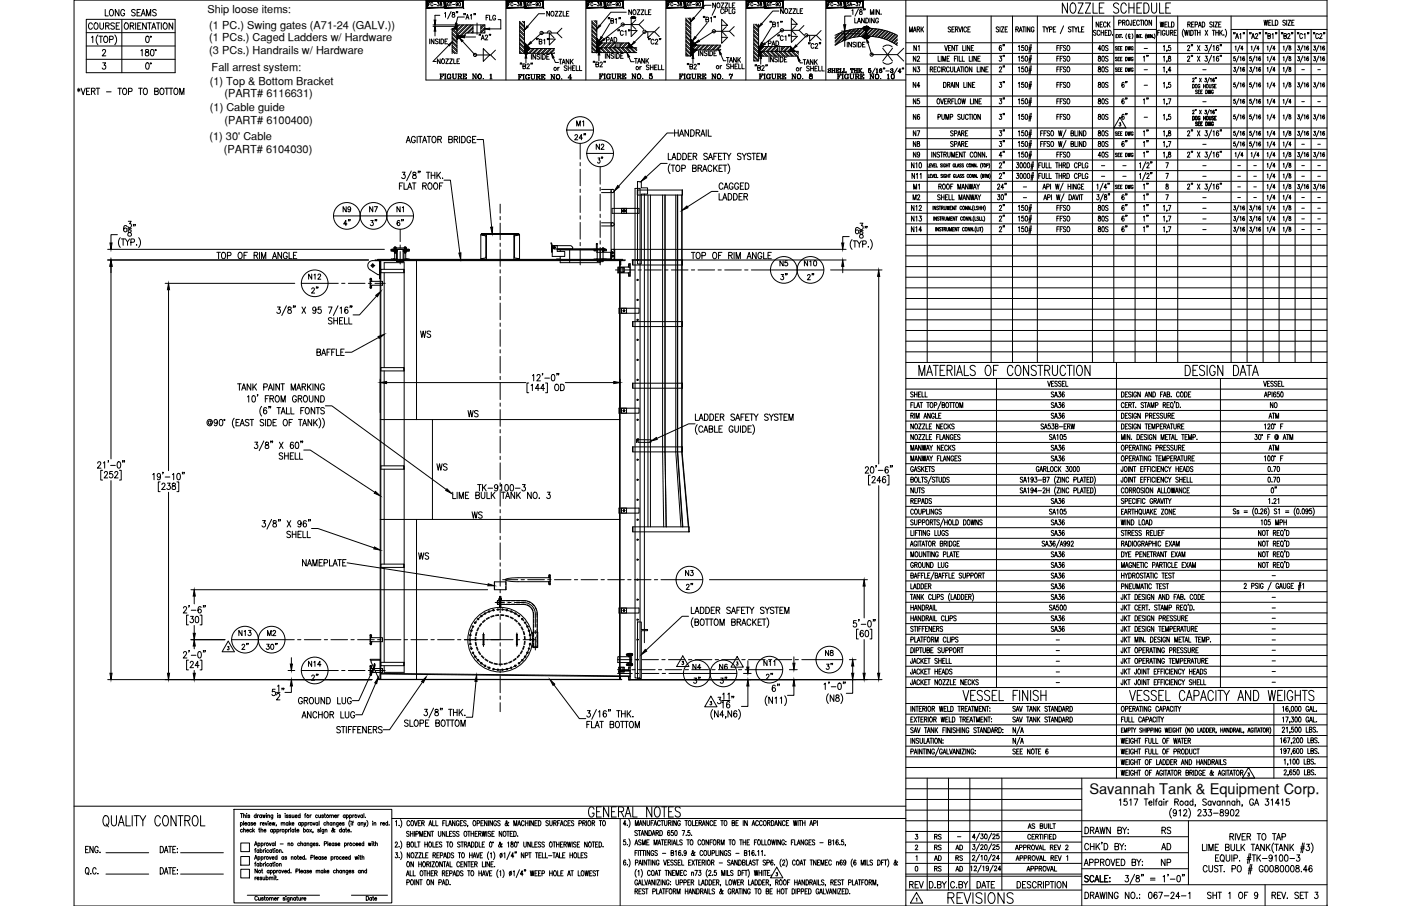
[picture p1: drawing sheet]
<svg xmlns="http://www.w3.org/2000/svg" width="432mm" height="279mm" viewBox="0 0 432 279" stroke-linecap="round" stroke-linejoin="round" font-family="sans-serif">
<defs><g id="words">
<text font-size="6.6" x="291.4" y="279.8">REVISIONS</text>
<g font-size="5.3">
<text x="26.5" y="10.2">COURSE</text>
<text x="143.2" y="129.8">WS</text>
<text x="133.7" y="146.4">WS</text>
<text x="279.4" y="275.2">REV</text>
</g>
<g font-size="4.9">
<text x="31.4" y="6">LONG SEAMS</text>
<text x="236" y="15.5">PAD</text>
<text x="280.8" y="16.9">N1</text>
<text x="310.8" y="16.9" transform="rotate(-90 310.8 16.9)">6&quot;</text>
<text x="337.6" y="16.9">40S</text>
<text x="306.9" y="20.1">3&quot;</text>
<text x="355.2" y="20.1" transform="rotate(-90 355.2 20.1)">1&quot;</text>
<text x="280.5" y="28.2">N4</text>
<text x="306.9" y="28.2">3&quot;</text>
<text x="337.6" y="28.2">80S</text>
<text x="306.9" y="33.2">3&quot;</text>
<text x="351.4" y="33.2">1&quot;</text>
<text x="176.7" y="40.2">M1</text>
<text x="280.5" y="38.1">N6</text>
<text x="306.9" y="38.1">3&quot;</text>
<text x="337.6" y="38.1">80S</text>
<text x="182.7" y="47.3">N2</text>
<text x="280.5" y="46.6">N8</text>
<text x="306.9" y="43">3&quot;</text>
<text x="337.6" y="46.6">80S</text>
<text x="355.2" y="43" transform="rotate(-90 355.2 43)">1&quot;</text>
<text x="280.5" y="49.7">N9</text>
<text x="306.9" y="49.7">4&quot;</text>
<text x="306.9" y="52.9">2&quot;</text>
<text x="337.6" y="49.7">40S</text>
<text x="355.2" y="49.7" transform="rotate(-90 355.2 49.7)">1&quot;</text>
<text x="284.7" y="59.6" transform="rotate(-90 284.7 59.6)">M1</text>
<text x="310.8" y="56.4" transform="rotate(-90 310.8 56.4)">2&quot;</text>
<text x="355.2" y="59.6" transform="rotate(-90 355.2 59.6)">1&quot;</text>
<text x="355.2" y="62.8" transform="rotate(-90 355.2 62.8)">1&quot;</text>
<text x="104.8" y="66.7">N9</text>
<text x="109" y="70.9" transform="rotate(-90 109 70.9)">4&quot;</text>
<text x="112.9" y="66.7">N7</text>
<text x="121.4" y="66.7">N1</text>
<text x="280.1" y="66.3">N12</text>
<text x="280.1" y="69.5">N13</text>
<text x="310.8" y="66.3" transform="rotate(-90 310.8 66.3)">2&quot;</text>
<text x="310.8" y="69.5" transform="rotate(-90 310.8 69.5)">2&quot;</text>
<text x="337.6" y="66.3">80S</text>
<text x="337.6" y="69.5">80S</text>
<text x="355.2" y="69.5" transform="rotate(-90 355.2 69.5)">1&quot;</text>
<text x="306.9" y="72.7">2&quot;</text>
<text x="355.2" y="72.7" transform="rotate(-90 355.2 72.7)">1&quot;</text>
<text x="239.5" y="83.3">N5</text>
<text x="246.9" y="83.3">N10</text>
<text x="94.2" y="87.5">N12</text>
<text x="239.9" y="87.5">3&quot;</text>
<text x="248" y="87.5">2&quot;</text>
<text x="99.1" y="91.7" transform="rotate(-90 99.1 91.7)">2&quot;</text>
<text x="128.8" y="105.1">WS</text>
<text x="96.7" y="110.8">BAFFLE</text>
<text x="390.5" y="127">NO</text>
<text x="394.8" y="153.1" transform="rotate(-90 394.8 153.1)">0&quot;</text>
<text x="144.6" y="160.9">WS</text>
<text x="128.1" y="173.6">WS</text>
<text x="210.3" y="178.9">N3</text>
<text x="73.7" y="201.4">2&quot;</text>
<text x="81.1" y="201.4">30&quot;</text>
<text x="253.6" y="203.6">N8</text>
<text x="212.7" y="207.8">N4</text>
<text x="220.8" y="207.8">N6</text>
<text x="99.1" y="211" transform="rotate(-90 99.1 211)">2&quot;</text>
<text x="225.1" y="212" transform="rotate(-90 225.1 212)">3&quot;</text>
<text x="235.3" y="210.6">2&quot;</text>
<text x="92.1" y="222.6">ANCHOR LUG</text>
<text x="357" y="263.2">AD</text>
<text x="357.4" y="258.2">RS</text>
<text x="357" y="268.1">NP</text>
</g>
<text font-size="4.5" x="335.7" y="244.9">Savannah Tank &amp; Equipment Corp.</text>
<g font-size="4.4">
<text x="148.9" y="7.4">FLG</text>
<text x="279.4" y="10.9">MARK</text>
<text x="336.9" y="9.5">NECK</text>
<text x="356.7" y="9.5">WELD</text>
<text x="185.9" y="14.1">PAD</text>
<text x="171.4" y="20.8">TANK</text>
<text x="194.7" y="20.8">TANK</text>
<text x="223" y="20.5">TANK</text>
<text x="246.6" y="21.2">TANK</text>
<text x="280.5" y="23.3">N3</text>
<text x="280.5" y="20.1">N2</text>
<text x="337.6" y="20.1">80S</text>
<text x="337.6" y="23.3">80S</text>
<text x="348.5" y="28.2" transform="rotate(-90 348.5 28.2)">6&quot;</text>
<text x="280.5" y="33.2">N5</text>
<text x="337.6" y="33.2">80S</text>
<text x="348.5" y="33.2" transform="rotate(-90 348.5 33.2)">6&quot;</text>
<text x="348.5" y="38.1" transform="rotate(-90 348.5 38.1)">6&quot;</text>
<text x="280.5" y="43">N7</text>
<text x="337.6" y="43">80S</text>
<text x="348.5" y="46.6" transform="rotate(-90 348.5 46.6)">6&quot;</text>
<text x="187" y="51.5" transform="rotate(-90 187 51.5)">3&quot;</text>
<text x="280.1" y="52.9">N10</text>
<text x="280.5" y="62.8">M2</text>
<text x="348.5" y="62.8" transform="rotate(-90 348.5 62.8)">6&quot;</text>
<text x="348.5" y="69.5" transform="rotate(-90 348.5 69.5)">6&quot;</text>
<text x="280.1" y="72.7">N14</text>
<text x="337.6" y="72.7">80S</text>
<text x="348.5" y="72.7" transform="rotate(-90 348.5 72.7)">6&quot;</text>
<text x="390.2" y="130.2">ATM</text>
<text x="390.2" y="140.1">ATM</text>
<text x="72.7" y="197.2">N13</text>
<text x="81.5" y="197.2">M2</text>
<text x="94.2" y="206.7">N14</text>
<text x="234.6" y="206.4">N11</text>
<text x="287.2" y="263.2">RS</text>
<text x="287.2" y="260">RS</text>
<text x="293.9" y="263.2">AD</text>
<text x="287.2" y="269.9">RS</text>
<text x="287.2" y="266.7">AD</text>
<text x="293.9" y="269.9">AD</text>
<text x="293.9" y="266.7">RS</text>
</g>
<text font-size="3.5" x="209.2" y="206">3</text>
<g font-size="3.4">
<text x="63.9" y="3.9">Ship loose items:</text>
<text x="64.5" y="9">(1 PC.) Swing gates (A71-24 (GALV.))</text>
<text x="64.5" y="12.7">(1 PCs.) Caged Ladders w/ Hardware</text>
<text x="64.5" y="16.7">(3 PCs.) Handrails w/ Hardware</text>
<text x="65.2" y="21.8">Fall arrest system:</text>
<text x="64.6" y="26.2">(1) Top &amp; Bottom Bracket</text>
<text x="69.2" y="29.9">(PART# 6116631)</text>
<text x="64.7" y="34.3">(1) Cable guide</text>
<text x="69.2" y="38.2">(PART# 6100400)</text>
<text x="64.6" y="43.1">(1) 30' Cable</text>
<text x="69" y="47.1">(PART# 6104030)</text>
</g>
<g font-size="2.6">
<text x="351.7" y="16.2">-</text>
<text x="351.7" y="22.6">-</text>
<text x="369.7" y="22.6">-</text>
<text x="400.4" y="22.6">-</text>
<text x="405.3" y="22.6">-</text>
<text x="351.7" y="27.5">-</text>
<text x="369.7" y="32.5">-</text>
<text x="400.4" y="32.5">-</text>
<text x="405.3" y="32.5">-</text>
<text x="351.7" y="37.4">-</text>
<text x="369.7" y="45.9">-</text>
<text x="400.4" y="45.9">-</text>
<text x="405.3" y="45.9">-</text>
<text x="338.7" y="52.2">-</text>
<text x="345" y="52.2">-</text>
<text x="369.7" y="52.2">-</text>
<text x="380.6" y="52.2">-</text>
<text x="385.6" y="52.2">-</text>
<text x="400.4" y="52.2">-</text>
<text x="405.3" y="52.2">-</text>
<text x="314.3" y="58.9">-</text>
<text x="338.7" y="55.7">-</text>
<text x="345" y="55.7">-</text>
<text x="369.7" y="55.7">-</text>
<text x="380.6" y="55.7">-</text>
<text x="380.6" y="58.9">-</text>
<text x="385.6" y="55.7">-</text>
<text x="385.6" y="58.9">-</text>
<text x="400.4" y="55.7">-</text>
<text x="405.3" y="55.7">-</text>
<text x="314.3" y="62.1">-</text>
<text x="369.7" y="62.1">-</text>
<text x="369.7" y="65.6">-</text>
<text x="380.6" y="62.1">-</text>
<text x="385.6" y="62.1">-</text>
<text x="400.4" y="62.1">-</text>
<text x="400.4" y="65.6">-</text>
<text x="405.3" y="62.1">-</text>
<text x="405.3" y="65.6">-</text>
<text x="369.7" y="68.8">-</text>
<text x="369.7" y="72">-</text>
<text x="400.4" y="68.8">-</text>
<text x="400.4" y="72">-</text>
<text x="405.3" y="68.8">-</text>
<text x="405.3" y="72">-</text>
<text x="391.2" y="178.9">-</text>
<text x="391.2" y="185.6">-</text>
<text x="391.2" y="188.7">-</text>
<text x="391.2" y="191.9">-</text>
<text x="391.2" y="195.1">-</text>
<text x="324.6" y="201.8">-</text>
<text x="324.6" y="198.6">-</text>
<text x="391.2" y="198.6">-</text>
<text x="391.2" y="201.8">-</text>
<text x="324.6" y="208.5">-</text>
<text x="324.6" y="205.3">-</text>
<text x="391.2" y="208.5">-</text>
<text x="391.2" y="205">-</text>
<text x="324.6" y="211.7">-</text>
<text x="391.2" y="211.7">-</text>
<text x="294.2" y="259.3">-</text>
</g>
</g></defs>
<!-- layer: 0 -->
<g fill="none" stroke="#000" stroke-width=".31">
<path d="M22.8 0h386.2v279.4h-386.2zM131.3 0v24.7h147.9M155.9 0v24.7M180.6 0v24.7M205.2 0v24.7M229.9 0v24.7M254.5 0v24.7M279.2 0v279.4M279.2 19.7h129.8M279.2 16.5h129.8M279.2 13.2h129.8M279.2 5h129.8"/>
<path d="M285.8 5v106.8M305.5 5v106.8M312.1 5v106.8M319.7 5v106.8M336.7 5v106.8M343.3 5v106.8M343.3 9.1h13.1M349.8 9.1v102.7M356.4 5v106.8M363 5v106.8M379.4 5v106.8M379.4 9.1h29.6"/>
<path d="M384.4 9.1v102.7M389.3 9.1v102.7M394.2 9.1v102.7M399.2 9.1v102.7M404.1 9.1v102.7M279.2 39.5h129.8M279.2 32.9h129.8M279.2 29.6h129.8M279.2 23h129.8M279.2 55.9h129.8M279.2 52.6h129.8M279.2 46h129.8"/>
<path d="M279.2 42.8h129.8M279.2 49.3h129.8M279.2 59.2h129.8M279.2 78.9h129.8M279.2 75.6h129.8M279.2 72.3h129.8M279.2 69h129.8M279.2 65.8h129.8M279.2 62.5h129.8M279.2 92.1h129.8M279.2 88.8h129.8M279.2 82.2h129.8"/>
<path d="M279.2 85.5h129.8M279.2 98.6h129.8M279.2 95.4h129.8M279.2 116.7h129.8M279.2 111.8h129.8M279.2 120h129.8M279.2 108.5h129.8M279.2 105.2h129.8M279.2 101.9h129.8M307.1 116.7v95.3M344.1 111.8v128.2M376.2 116.7v95.3"/>
<path d="M279.2 139.7h129.8M279.2 136.4h129.8M279.2 133.1h129.8M279.2 126.6h129.8M279.2 129.9h129.8M279.2 123.3h129.8M279.2 159.4h129.8M279.2 156.1h129.8M279.2 152.9h129.8M279.2 149.6h129.8M279.2 146.3h129.8M279.2 143h129.8"/>
<path d="M279.2 162.7h129.8M279.2 166h129.8M279.2 169.3h129.8M279.2 172.6h129.8M279.2 175.9h129.8M279.2 179.2h129.8M279.2 182.5h129.8M279.2 185.7h129.8M279.2 189h129.8M279.2 192.3h129.8M279.2 195.6h129.8M279.2 198.9h129.8"/>
<path d="M279.2 202.2h129.8M279.2 205.5h129.8M279.2 208.7h129.8M279.2 212h129.8M279.2 217h129.8M392.6 217v23M279.2 240h129.8M279.2 236.7h129.8M279.2 233.4h129.8M279.2 230.1h129.8M279.2 226.8h129.8M279.2 223.5h129.8"/>
<path d="M279.2 220.2h129.8M285.8 240v34.5M292.3 240v34.5M298.9 240v34.5M308.8 240v34.5M333.4 240v39.4M22.8 248.6h256.4M72.1 249.6h48.7v28.8h-48.7zM74.1 253.8l.1-.1a.37 .37 0 0 1 .5 .4 .37 .37 0 0 1-.6 .2M74.1 250.9h.7M74.1 253.7v1.2M74.2 260h2.7v2.6h-2.7z"/>
<path d="M74.5 250.9v1.3M74.7 255.9a.35 .35 0 0 0-.5 0 .35 .35 0 0 0 0 .5 .35 .35 0 0 0 .5 0M75.1 251.5l.5-.1v.8M75.1 256l.5-.2v.8M75.1 250.9v1.3M75.1 253.2v1.3M75.1 255.3v1.3M75.4 254h.7l-.1-.2a.35 .35 0 0 0-.5 .1 .35 .35 0 0 0 .1 .5 .35 .35 0 0 0 .5-.1M76 256.1h.6v-.2a.36 .36 0 0 0-.5 0 .36 .36 0 0 0 0 .5 .36 .36 0 0 0 .5 0M76 251h.1M76.1 251.4v.8M77 251.5l-.2-.2-.4 .2 .5 .3v.3l-.5-.1"/>
<path d="M77 253.8a.36 .36 0 0 0-.5 0 .36 .36 0 0 0 0 .5 .36 .36 0 0 0 .5 0M77 253.7v.8M77.5 255.9a.35 .35 0 0 0-.5 0 .35 .35 0 0 0 0 .5 .35 .35 0 0 0 .5 0M77.9 253.8l-.2-.1-.4 .1 .5 .3v.3l-.5-.1M77.9 255.3v1.3M78.1 256.1l.3 .5M78.2 254h.6v-.2a.36 .36 0 0 0-.5 0 .36 .36 0 0 0 0 .5 .36 .36 0 0 0 .5 0M78.4 255.8l-.5 .6M79 251.5a.35 .35 0 0 0-.6 0 .35 .35 0 0 0 0 .5 .35 .35 0 0 0 .6 0M79 250.9v1.3M79.4 251.3v.9M79.5 260v1.2"/>
<path d="M79.7 255.8h.4M79.8 251.3l-.4 .4M79.9 255.3v1.1l.2 .2M80.2 253.7v.8M80.4 256l.5-.2 .1 .8M80.4 255.3v1.3M80.5 260v1.2M80.6 251.5a.35 .35 0 0 0-.5 0 .35 .35 0 0 0 0 .5 .35 .35 0 0 0 .5 0M80.6 251.3v.9M80.6 253.7l-.4 .3M80.8 254h.6v-.3a.37 .37 0 0 0-.6 .4 .37 .37 0 0 0 .6 .2M80.9 251.3l.3 .9 .2-.9 .2 .9 .2-.9"/>
<path d="M81.4 256.1h.6a.31 .31 0 0 0-.3-.4 .31 .31 0 0 0-.3 .4l.2 .5 .4-.2M81.4 260v.8M81.7 253.7l.3 .8 .3-.8M81.9 260l-.5 .3M82.1 251h.1M82.1 251.4v.8M82.5 251.5l.5-.1 .1 .8M82.5 251.3v.9M82.6 253.3h.1M82.6 253.7v.8M83 254h.6l-.1-.2a.35 .35 0 0 0-.4 .1 .35 .35 0 0 0 0 .5 .35 .35 0 0 0 .5-.1M83 260l.3 .8 .3-.8"/>
<path d="M83.9 253.7l.2 .8 .2-.8 .2 .8 .2-.8M84 255.9a.35 .35 0 0 0-.5 0 .35 .35 0 0 0 0 .5 .35 .35 0 0 0 .5 0M84 255.8v.8M84.1 251.3l-.1 1.2h-.4M84.1 251.5a.35 .35 0 0 0-.5 0 .35 .35 0 0 0 0 .5 .35 .35 0 0 0 .5 0M84.4 255.9a.35 .35 0 0 1 .5 0 .35 .35 0 0 1 0 .5 .35 .35 0 0 1-.5 0M84.4 255.8v1.2M84.5 260v.8M84.9 259.5v1.3M85.2 254.4l-.1 .3M85.3 255.9a.35 .35 0 0 1 .6 0 .35 .35 0 0 1 0 .5 .35 .35 0 0 1-.6 0M85.3 255.8v1.2"/>
<path d="M85.5 251h.1M85.6 251.4v.8M86.3 255.8v.8M86.5 251.5l-.2-.2-.4 .2 .5 .3v.3l-.5-.1M86.7 253.9l.5-.2v.8M86.7 253.7v.8M86.7 255.8l-.4 .3M87.2 253.9l.5-.2 .1 .8M87.8 251h.1M87.9 251.4v.8M87.9 255.9a.35 .35 0 0 1 .6 0 .35 .35 0 0 1 0 .5 .35 .35 0 0 1-.6 0M87.9 255.8v1.2"/>
<path d="M88.8 253.8a.36 .36 0 0 0-.5 0 .36 .36 0 0 0 0 .5 .36 .36 0 0 0 .5 0M88.8 253.7v.8M88.8 260v.8M88.8 251.5l-.2-.2-.4 .2 .6 .3v.3l-.6-.1M88.9 255.8v.8M89.2 253.2v1.3M89.3 255.8l-.4 .3M89.4 254l.3 .5M89.5 255.4h.1M89.6 255.8v.8M89.7 251.5l-.2-.2-.4 .2 .5 .3v.3l-.5-.1M89.7 253.7l-.5 .6"/>
<path d="M90 254h.6v-.2a.35 .35 0 0 0-.5 .1 .35 .35 0 0 0 0 .4 .35 .35 0 0 0 .5 0M90 251.3l.1 .8 .5-.2M90.6 255.9a.35 .35 0 0 0-.6 0 .35 .35 0 0 0 0 .5 .35 .35 0 0 0 .6 0M90.6 255.8v.8M90.6 251.3v.9M90.9 255.8h.3M91 251.7h.6l-.1-.3a.36 .36 0 0 0-.5 .1 .36 .36 0 0 0 .1 .5 .36 .36 0 0 0 .5 0M91 255.3v1.1l.3 .2M91.5 256.1h.6a.31 .31 0 0 0-.3-.4 .31 .31 0 0 0-.3 .4l.3 .5 .3-.2M92.5 251.5a.35 .35 0 0 0-.5 0 .35 .35 0 0 0 0 .5 .35 .35 0 0 0 .5 0M92.5 250.9v1.3M92.6 253.8a.36 .36 0 0 0-.5 0 .36 .36 0 0 0 0 .5 .36 .36 0 0 0 .5 0"/>
<path d="M92.6 253.7v.8M92.7 259.5v1.3M93 253.8l.1-.1a.37 .37 0 0 1 .5 .4 .37 .37 0 0 1-.6 .2M93 253.7v1.2M93.6 255.9a.35 .35 0 0 1 .5 0 .35 .35 0 0 1 0 .5 .35 .35 0 0 1-.5 0M93.6 255.3v1.3M93.9 251.3h.3M94 253.8l.1-.1a.37 .37 0 0 1 .5 .4 .37 .37 0 0 1-.6 .2M94 253.7v1.2M94.2 260v.8M94.3 250.9l-.3 .2v1.1M94.6 260v.8"/>
<path d="M95 253.7v.8M95.4 253.7l-.4 .3M95.5 255.8l.5 .8M95.6 251.3v.9M96 251.3l-.4 .4M96 255.8l-.5 .8M96.2 260l-.1 1.1-.4 .1M96.5 253.7l.3 .8 .3-.8M96.5 256.5l-.1 .3M97.9 251.5a.35 .35 0 0 0-.6 0 .35 .35 0 0 0 0 .5 .35 .35 0 0 0 .6 0M98 253.8a.36 .36 0 0 0-.6 0 .36 .36 0 0 0 0 .5 .36 .36 0 0 0 .6 0M98 253.7v.8"/>
<path d="M98.2 251.3l.1 .8 .5-.2M98.4 253.2v1.3M98.5 255.9l-.5-.1 .5 .6-.2 .2-.4-.2M98.8 251.3v.9M98.8 255.4h.1M98.8 255.8v.8M99.7 251.5l-.2-.2-.4 .2 .6 .3v.3l-.6-.1M99.8 255.8v1.1l-.5 .1M99.8 255.9a.35 .35 0 0 0-.5 0 .35 .35 0 0 0 0 .5 .35 .35 0 0 0 .5 0M99.9 251.3h.4M100.1 250.9v1l.3 .3M100.2 256l.5-.2 .1 .8"/>
<path d="M100.2 255.8v.8M100.4 253.8a.36 .36 0 0 0-.5 0 .36 .36 0 0 0 0 .5 .36 .36 0 0 0 .5 0M100.8 253.9l.5-.2v.8M100.8 253.2v1.3M101 259.5v1.3M101.6 251.5l.6-.1v.8M101.6 251.3v.9M102.2 251.5l.5-.1 .1 .8M102.3 253.8l-.1-.1a.37 .37 0 0 0-.5 .4 .37 .37 0 0 0 .6 .2M102.3 253.7v.8M102.7 253.9l.5-.2 .1 .8M102.7 253.7v.8"/>
<path d="M102.9 260v.8M103.1 251.7h.6a.31 .31 0 0 0-.3-.4 .31 .31 0 0 0-.3 .4l.3 .5 .3-.2M103.2 255.9l-.1-.1a.67 .67 0 0 1-.8 .7v-.4l.5-.4-.2-.4-.1 .5 .5 .7h.2M104.1 251.3v.9M104.2 253.7v1.1l-.4 .1M104.2 253.8a.36 .36 0 0 0-.5 0 .36 .36 0 0 0 0 .5 .36 .36 0 0 0 .5 0M104.5 251.3l-.4 .4M104.6 254h.6v-.2a.35 .35 0 0 0-.5 .1 .35 .35 0 0 0 0 .5 .35 .35 0 0 0 .5-.1M105.2 255.9a.35 .35 0 0 0-.5 0 .35 .35 0 0 0 0 .5 .35 .35 0 0 0 .5 0M105.2 255.3v1.3M106.1 253.8l-.2-.1-.4 .1 .5 .3v.3l-.5-.1M106.2 255.9a.35 .35 0 0 0-.5 0 .35 .35 0 0 0 0 .5 .35 .35 0 0 0 .5 0"/>
<path d="M106.2 255.8v.8M106.2 260v1.2M106.4 251.5a.35 .35 0 0 0-.5 0 .35 .35 0 0 0 0 .5 .35 .35 0 0 0 .5 0M106.4 251.3v.9M106.5 255.8h.3M106.6 255.3v1.1l.3 .2M106.8 251.5a.35 .35 0 0 1 .5 0 .35 .35 0 0 1 0 .5 .35 .35 0 0 1-.5 0M106.8 251.3v1.3M107.2 256.1h.6l-.1-.2a.35 .35 0 0 0-.5 0 .35 .35 0 0 0 .1 .5 .35 .35 0 0 0 .5 0M107.2 260v.8M107.6 260l-.4 .3M107.8 251.5a.35 .35 0 0 1 .5 0 .35 .35 0 0 1 0 .5 .35 .35 0 0 1-.5 0"/>
<path d="M107.8 251.3v1.3M107.9 253a1.45 1.45 0 0 0 0 1.9M108.2 256.5h.1M108.2 253.3h.1M108.2 253.7v.8M108.5 253.7h.4M108.7 251.3v.9M108.9 253.2l-.2 .3v1M109.2 251.3l-.5 .4M110.3 251.3l.3 .9 .3-.9M110.9 253.8a.36 .36 0 0 0-.5 0 .36 .36 0 0 0 0 .5 .36 .36 0 0 0 .5 0M110.9 253.7v.8"/>
<path d="M111.3 253.9l.5-.2 .1 .8M111.3 253.7v.8M111.8 251.5a.35 .35 0 0 0-.6 0 .35 .35 0 0 0 0 .5 .35 .35 0 0 0 .6 0M111.8 251.3v.9M112.1 259.5v1.3M112.2 253.7l.3 .8 .3-.8M112.2 250.9v1.3M112.5 254.5l-.4 .4M112.6 252h.1M113 253a1.45 1.45 0 0 1 0 1.9M113.5 260l.2 .8 .3-.8 .2 .8 .2-.8M114.7 259.6h.1"/>
<path d="M114.8 253.3h.1M114.9 253.7v.8M115 260h.4M115.2 259.5v1.1l.2 .2M115.3 253.9l.5-.2v.8M115.3 253.7v.8M115.7 259.5v1.3M117.3 253.7v.8M117.7 253.7l-.4 .3M117.9 254h.7l-.1-.2a.35 .35 0 0 0-.5 .1 .35 .35 0 0 0 .1 .5 .35 .35 0 0 0 .5-.1M119.5 253.8l-.1-.1a.37 .37 0 0 0-.6 .4 .37 .37 0 0 0 .7 .2M119.5 253.2v1.3"/>
<path d="M119.9 254.4h.1M120.8 252.4h158.4M191.1 252.4v27M279.2 243.2h54.2M279.2 246.5h54.2M279.2 249.8h54.2M279.2 256.4h54.2M279.2 259.7h54.2M279.2 253.1h129.8M333.4 258h32.9M366.3 253.1v19.7M74.2 268.1h2.7v2.6h-2.7z"/>
<path d="M74.2 264.1h2.7v2.7h-2.7zM76.2 276.1h22.3M78.4 260.8l.4-1.3 .5 1.3M78.4 265l.4-1.2 .5 1.2M78.5 262.1h.3M78.5 266.3h.3M78.6 260.4h.5M78.6 264.6h.5M78.6 270.5v.8M78.9 261.7l-.2 .2v1M78.9 265.9l-.2 .2v1M79 270.5l-.4 .3"/>
<path d="M79.2 270.8h.6l-.1-.2a.37 .37 0 0 0-.5 .3 .37 .37 0 0 0 .6 .2M79.3 268v1.2l-.7-1.2v1.2M79.3 276.7a.39 .39 0 0 0-.5-.3 .39 .39 0 0 0-.3 .5v.3a.39 .39 0 0 0 .3 .4 .39 .39 0 0 0 .5-.3M79.5 260.2a.35 .35 0 0 1 .5-.1 .35 .35 0 0 1 0 .5 .35 .35 0 0 1-.5 0M79.5 264.4l.1-.2a.36 .36 0 0 1 .5 .4 .36 .36 0 0 1-.6 .2M79.5 264.2v1.2M79.7 276.8v.8l.5-.2M79.8 262.3a.36 .36 0 0 0-.5-.1 .36 .36 0 0 0 0 .6 .36 .36 0 0 0 .5-.1M79.8 266.5a.35 .35 0 0 0-.5-.1 .35 .35 0 0 0 0 .6 .35 .35 0 0 0 .5-.1M79.8 262.1v.8M79.8 266.3v.8M80.2 262.3a.36 .36 0 0 1 .5-.1 .36 .36 0 0 1 0 .6 .36 .36 0 0 1-.5-.1"/>
<path d="M80.2 266.5a.35 .35 0 0 1 .5-.1 .35 .35 0 0 1 0 .6 .35 .35 0 0 1-.5-.1M80.2 261.7v1.2M80.2 265.9v1.2M80.2 276.8v.8M80.5 260.2a.35 .35 0 0 1 .5-.1 .35 .35 0 0 1 0 .5 .35 .35 0 0 1-.5 0M80.5 264.4l.1-.2a.37 .37 0 0 1 .5 .4 .37 .37 0 0 1-.6 .2M80.5 264.2v1.2M80.6 268.4h.3M80.7 270.7l-.2-.2-.4 .2 .5 .3v.3l-.5-.2M80.8 268v1l.2 .2M81 270.5l.1 .8 .5-.2M81.2 277l-.3-.2-.3 .2 .5 .3v.3l-.5-.1"/>
<path d="M81.2 262.1v.8M81.2 266.3v.8M81.4 276.8h.4M81.4 264.2v.8M81.6 262.1l-.4 .3M81.6 266.3l-.4 .3M81.6 276.4v1l.2 .2M81.6 270.5v.8M81.8 261.7h.1M81.8 265.9h.1M81.8 262.1v.8M81.8 266.3v.8"/>
<path d="M81.9 264.2l-.5 .3M82 270.7a.36 .36 0 0 1 .5-.1 .36 .36 0 0 1 0 .6 .36 .36 0 0 1-.5-.1M82 270.1v1.2M82.8 262.3a.36 .36 0 0 0-.5-.1 .36 .36 0 0 0 0 .6 .36 .36 0 0 0 .5-.1M82.8 266.5a.35 .35 0 0 0-.5-.1 .35 .35 0 0 0 0 .6 .35 .35 0 0 0 .5-.1M82.9 268.6l-.1-.2a.37 .37 0 0 0-.5 .4 .37 .37 0 0 0 .6 .2M82.9 268.4v.8M83 264.2l.3 .8 .3-.8M83 270.7l.5-.1v.7M83 270.5v.8M83.1 277l.5-.1 .1 .7M83.1 276.8v.8"/>
<path d="M83.4 268.6l.1-.2a.37 .37 0 0 1 .5 .4 .37 .37 0 0 1-.6 .2M83.4 268.4v1.2M83.5 270.7l.6-.1v.7M83.7 277l.5-.1v.7M83.7 262.3a.36 .36 0 0 0-.5-.1 .36 .36 0 0 0 0 .6 .36 .36 0 0 0 .5-.1M83.7 266.5a.35 .35 0 0 0-.5-.1 .35 .35 0 0 0 0 .6 .35 .35 0 0 0 .5-.1M83.7 262.1v.8M83.7 266.3v.8M83.9 264.5h.6l-.1-.2a.36 .36 0 0 0-.5 .1 .36 .36 0 0 0 .1 .5 .36 .36 0 0 0 .5-.1M84 262.1h.4M84 266.3h.4M84.2 261.7v1l.2 .2"/>
<path d="M84.2 265.9v1l.2 .2M84.3 268.6l.1-.2a.37 .37 0 0 1 .5 .4 .37 .37 0 0 1-.6 .2M84.3 268.4v1.2M84.5 260.2a.35 .35 0 0 0-.5-.1 .35 .35 0 0 0 0 .5 .35 .35 0 0 0 .5 0M84.5 270.1h.1M84.5 270.6v.7M84.6 277.2h.6a.31 .31 0 0 0-.3-.4 .31 .31 0 0 0-.3 .4l.2 .4 .4-.1M84.7 261.7h.1M84.7 265.9h.1M84.7 262.1v.8M84.7 266.3v.8M84.8 270.5h.4"/>
<path d="M85 270.1v1l.2 .2M85.3 268.4v.8M85.4 264.4l-.1-.2a.36 .36 0 0 0-.5 .4 .36 .36 0 0 0 .6 .2M85.4 263.8v1.2M85.6 276.8v.8M85.6 271.2h.1M85.7 268.4l-.4 .4M86 276.8l-.4 .4M86.1 262.3l.5-.2 .1 .8M86.1 266.5l.5-.2 .1 .8M86.1 262.1v.8M86.1 266.3v.8"/>
<path d="M86.4 260.3h.9M86.8 268.4l.3 .8 .3-.8M87.1 262.8h.1M87.4 264.4a.36 .36 0 0 0-.5-.1 .36 .36 0 0 0 0 .5 .36 .36 0 0 0 .5 0M87.4 264.2v.8M87.7 268.8h.6l-.1-.4a.37 .37 0 0 0-.5 .4 .37 .37 0 0 0 .6 .2M87.8 277l-.5-.1 .5 .6-.2 .1-.4-.1M88.1 276.4h.1M88.2 276.9v.7M88.3 264.4l-.1-.2-.4 .2 .5 .2v.4l-.5-.2M88.8 260.2l.5-.2v.8M89.1 276.8v1.1l-.4 .1"/>
<path d="M89.1 277a.34 .34 0 0 0-.5 0 .34 .34 0 0 0 0 .5 .34 .34 0 0 0 .5 0M89.2 268.6l-.1-.2a.37 .37 0 0 0-.5 .4 .37 .37 0 0 0 .6 .2M89.2 268v1.2M89.5 277l.5-.1 .1 .7M89.5 276.8v.8M89.7 269.1h.1M89.8 264.4l.5-.2v.8M89.8 264.2v.8M91.1 277a.35 .35 0 0 0-.6 0 .35 .35 0 0 0 0 .5 .35 .35 0 0 0 .6 0M91.1 276.8v.8M91.2 268.6h.6l.1-.5-.7-.1v1.2M91.4 276.8h.3"/>
<path d="M91.5 276.4v1l.3 .2M91.6 264.2h.4M91.8 263.8v1l.2 .2M92.1 276.8v.8l.5-.2M92.3 264.5h.6l-.1-.3a.36 .36 0 0 0-.5 .4 .36 .36 0 0 0 .6 .2M92.3 268v1.2M92.4 260.2a.35 .35 0 0 0-.6-.1 .35 .35 0 0 0 0 .5 .35 .35 0 0 0 .6 0M92.6 268.8h.7l-.1-.3a.36 .36 0 0 0-.5 .1 .36 .36 0 0 0 .1 .5 .36 .36 0 0 0 .5-.1M92.6 276.8v.8M92.7 260.2l.5-.2 .1 .8M93 276.8v.8M93.5 276.8l-.5 .4"/>
<path d="M93.7 277.2h.6l-.1-.3a.36 .36 0 0 0-.5 .1 .36 .36 0 0 0 .1 .5 .36 .36 0 0 0 .5 0M93.8 264.4a.36 .36 0 0 0-.5-.1 .36 .36 0 0 0 0 .5 .36 .36 0 0 0 .5 0M93.8 263.8v1.2M94.2 268.6l-.1-.2a.37 .37 0 0 0-.6 .4 .37 .37 0 0 0 .7 .2M94.2 268.4v.8M94.2 260.2a.35 .35 0 0 0-.5-.1 .35 .35 0 0 0 0 .5 .35 .35 0 0 0 .5 0M94.3 264.9h.1M94.6 260.2l.5-.2 .1 .8M95.1 268.6l-.5-.2v.3l.5 .3-.2 .2-.4-.2M95.4 268.8h.6l-.1-.4a.37 .37 0 0 0-.5 .4 .37 .37 0 0 0 .6 .2M95.8 264.4h.6v-.6h-.6v1.2M96.2 260.2a.35 .35 0 0 0-.5-.1 .35 .35 0 0 0 0 .5 .35 .35 0 0 0 .5 0"/>
<path d="M96.5 260.3h.6v-.2a.36 .36 0 0 0-.5 .1 .36 .36 0 0 0 0 .4 .36 .36 0 0 0 .5 0M96.9 263.8v1.2M97.2 264.5h.7l-.2-.3a.36 .36 0 0 0-.5 .4 .36 .36 0 0 0 .7 .2M97.5 268.6l.5-.2v.8M97.5 268.4v.8M98 260.2l-.5-.2 .5 .6-.2 .2-.3-.2M98 268.6l.5-.2 .1 .8M98.4 260.7h.1M98.8 264.4a.36 .36 0 0 0-.5-.1 .36 .36 0 0 0 0 .5 .36 .36 0 0 0 .5 0M98.8 264.2v.8M99.5 268.6l-.1-.2a.37 .37 0 0 0-.5 .4 .37 .37 0 0 0 .6 .2M99.5 268.4v.8"/>
<path d="M99.7 264.4l-.2-.2-.4 .2 .6 .2v.4l-.6-.2M99.9 260.2h.7v-.5l-.7-.2v1.3M99.9 268v1.2M100 264.5h.6v-.2a.36 .36 0 0 0-.5 .1 .36 .36 0 0 0 0 .5 .36 .36 0 0 0 .5-.1M100.2 268.8l.3 .4M100.5 268.4l-.6 .6M100.8 268.8h.6l-.1-.4a.37 .37 0 0 0-.5 .4 .37 .37 0 0 0 .6 .2M101.4 260.3h.6a.31 .31 0 0 0-.3-.3 .31 .31 0 0 0-.3 .3l.2 .5 .4-.2M102 264.4a.36 .36 0 0 1 .6-.1 .36 .36 0 0 1 0 .5 .36 .36 0 0 1-.6 0M102 264.2v1.2M102.9 260.2a.35 .35 0 0 0-.5-.1 .35 .35 0 0 0 0 .5 .35 .35 0 0 0 .5 0M103 264.2v.8"/>
<path d="M103.4 268.6l-.1-.2a.37 .37 0 0 0-.5 .4 .37 .37 0 0 0 .6 .2M103.4 264.2l-.4 .3M103.7 268.6l.5-.2 .1 .8M103.7 268v1.2M103.8 260.2l-.5-.2v.3l.5 .3-.2 .2-.3-.2M104.1 260.3h.7l-.1-.2a.36 .36 0 0 0-.5 .1 .36 .36 0 0 0 .1 .4 .36 .36 0 0 0 .5 0M105.2 264.4a.36 .36 0 0 0-.5-.1 .36 .36 0 0 0 0 .5 .36 .36 0 0 0 .5 0M105.3 268.6l-.1-.2a.37 .37 0 0 0-.6 .4 .37 .37 0 0 0 .7 .2M105.3 268.4v.8M105.5 264.5h.6v-.2a.36 .36 0 0 0-.5 .1 .36 .36 0 0 0 0 .4 .36 .36 0 0 0 .5 0M105.7 268.6l.5-.2v.8M105.7 268.4v.8"/>
<path d="M106.2 260.2a.35 .35 0 0 1 .5-.1 .35 .35 0 0 1 0 .5 .35 .35 0 0 1-.5 0M106.4 264.5h.7l-.1-.2a.36 .36 0 0 0-.5 .1 .36 .36 0 0 0 .1 .5 .36 .36 0 0 0 .5-.1M107.2 268.4v1.1l-.5 .1M107.2 268.6l-.1-.2a.37 .37 0 0 0-.5 .4 .37 .37 0 0 0 .6 .2M107.6 268.8h.6l-.1-.4a.37 .37 0 0 0-.5 .4 .37 .37 0 0 0 .6 .2M108 264.4l-.1-.2a.36 .36 0 0 0-.5 .4 .36 .36 0 0 0 .6 .2M108 263.8v1.2M108.3 276.1h11.1M109.1 268.6l-.6-.2v.3l.6 .3-.3 .2-.3-.2M109.3 260.2a.35 .35 0 0 0-.5-.1 .35 .35 0 0 0 0 .5 .35 .35 0 0 0 .5 0M109.4 264.2l.2 .8 .2-.8 .2 .8 .2-.8M109.7 260.3h.6a.31 .31 0 0 0-.3-.3 .31 .31 0 0 0-.3 .3l.2 .5 .4-.2"/>
<path d="M110.6 260.3h.6l-.1-.2a.36 .36 0 0 0-.4 .1 .36 .36 0 0 0 0 .4 .36 .36 0 0 0 .5 0M110.5 263.8h.1M110.6 264.2v.8M110.9 264.2h.4M111 263.8v1l.3 .2M111 268.6l-.1-.2a.37 .37 0 0 0-.5 .4 .37 .37 0 0 0 .6 .2M111 268.4v.8M111.4 268.6l.6-.2v.8M111.4 268.4v.8M111.6 264.4l.5-.2 .1 .8M111.6 263.8v1.2M112.1 260.2a.35 .35 0 0 0-.5-.1 .35 .35 0 0 0 0 .5 .35 .35 0 0 0 .5 0"/>
<path d="M112.9 276.4a.64 .64 0 0 1 .7 .6 .64 .64 0 0 1-.7 .6zM113 268.6l-.1-.2a.37 .37 0 0 0-.5 .4 .37 .37 0 0 0 .6 .2M113 268v1.2M114.5 277a.35 .35 0 0 0-.5 0 .35 .35 0 0 0 0 .5 .35 .35 0 0 0 .5 0M114.5 276.8v.8M114.7 260v.8M114.8 276.8h.4M115 276.4v1l.2 .2M115.5 277.2h.6a.31 .31 0 0 0-.3-.4 .31 .31 0 0 0-.3 .4l.2 .4 .4-.1M115.7 260.2l.5-.2 .1 .8M279.2 266.3h54.2M279.2 263h87.1"/>
<path d="M279.2 270.2h54.2M279.2 269.6h54.2M279.2 274.5h54.2M333.4 272.8h75.6M333.4 267.9h32.9M389.9 272.8v6.6"/>
<circle cx="87.3" cy="256.1" r=".39"/>
<circle cx="94.8" cy="256.1" r=".39"/>
<circle cx="94.9" cy="251.7" r=".39"/>
<circle cx="95.9" cy="254" r=".39"/>
<circle cx="101" cy="251.7" r=".39"/>
<circle cx="109.7" cy="251.7" r=".39"/>
<circle cx="80" cy="268.8" r=".39"/>
<circle cx="82.4" cy="260.3" r=".39"/>
<circle cx="82.4" cy="277.2" r=".39"/>
<circle cx="82.4" cy="264.6" r=".39"/>
<circle cx="85.4" cy="262.5" r=".4"/>
<circle cx="85.4" cy="266.7" r=".39"/>
<circle cx="86.2" cy="268.8" r=".39"/>
<circle cx="90" cy="260.4" r=".39"/>
<circle cx="91" cy="264.6" r=".39"/>
<circle cx="104" cy="264.6" r=".39"/>
<circle cx="108.1" cy="260.4" r=".39"/>
</g>
<!-- layer: SHOP TAG -->
<path d="M279.2 279.4h.1M409 279.4h.1" fill="none" stroke="#000" stroke-width=".31"/>
<!-- layer: TEXT -->
<g fill="none" stroke="#000" stroke-width=".31">
<path d="M132.1 1.3h.3M132.4 12v1.5M132.6 .8h-.5v1M133.4 1a.33 .33 0 0 0-.4-.2 .33 .33 0 0 0-.2 .4v.2a.33 .33 0 0 0 .2 .4 .33 .33 0 0 0 .4-.2M133.5 7.7h6.7M133.5 8.1h6.7M133.7 1.4h.8M133.8 12v1.5l-.9-1.5v1.5M134.1 9.6v1.5M134.8 .8h.5l-.3 .4a.31 .31 0 0 1 .3 .5 .31 .31 0 0 1-.6-.1M135 12.2l-.3-.2-.5 .2 .1 .4 .7 .5-.3 .4-.5-.2M135.4 12v1.5"/>
<path d="M135.6 4.7h-1.5v1.5M135.7 18.2v1.4l-.9-1.4v1.4M135.7 .8v.3a.38 .38 0 0 1 .4 .2 .38 .38 0 0 1-.1 .5 .33 .33 0 0 1-.4-.3 .33 .33 0 0 1 .4-.3l.1-.4zM135.9 12a.75 .75 0 0 1 .9 .8 .75 .75 0 0 1-.9 .7zM136.3 18.2h.1a.7 .7 0 0 1 .7 .7 .7 .7 0 0 1-.8 .7l-.2-.5zM137 4.1l.3-.3v1.5M137.2 12.7h.4M137.4 18.2h.8l-.8 1.4h.8M137.9 12h-.7v1.5h.7M138.3 14l-4.9 5h1M138.5 1a.33 .33 0 0 0-.4-.2 .33 .33 0 0 0-.2 .4v.2a.33 .33 0 0 0 .3 .4 .33 .33 0 0 0 .3-.4h-.2M138.6 18.2h.8l-.8 1.4h.8"/>
<path d="M138.7 .8h.6M139 .8v1M139 3.6l-1 2.2M139.4 13.1l1.4 1.5M139.4 14.4l1.4 1.5M139.4 15.7l.8 .9M139.4 11.8l1.4 1.5M139.4 10.5l1.4 1.5M139.4 9.2l1.4 1.5M139.4 12.7l1.4 1.5M139.4 14l1.4 1.5M139.4 15.3l1.2 1.3"/>
<path d="M139.4 11.4l1.4 1.5M139.4 10.1l1.4 1.5M139.5 3.9l-.1 .3a.83 .83 0 0 1 .7 1l-.2 .1a.48 .48 0 0 1-.6-.5 .48 .48 0 0 1 .6-.4l.2-.5zM139.5 1.4h.7M139.5 8.9l1.3 1.3M139.8 18.2v1.4h.8M140.4 8.9l.4 .5M140.7 3.6l-.1 .4M140.8 8.9h.1M140.8 8.9h-1.4v7.7M140.9 18.9h.4M141.1 1.1l-.2 .3a.28 .28 0 0 1-.3-.1 .28 .28 0 0 1 0-.4 .28 .28 0 0 1 .4 0l-.1 .9-.3-.1"/>
<path d="M141.1 3.6l-.1 .4M141.2 7.7l-.4 .3M141.5 .8a.48 .48 0 0 1 .4 .5 .48 .48 0 0 1-.4 .5zM141.6 7.7l-.8 .7M141.6 18.2h-.7v1.4h.7M142.5 7.7l-1.7 1.6M142.5 12.7l3.9 4.3h4.8M142.9 7.7l-2.1 2M143 4.2l-.1 .4M143 11.4h3.6M143.1 5.2h-2l-.5 2.1M143.4 4.2l-.1 .4"/>
<path d="M143.6 5.9l.5-1.5 .4 1.5M143.8 5.4h.6M143.8 7.7l-3 2.9M143.9 10.2l-.4 .1-.2 .4M143.9 10.2h5.5v-2.5h-8.6v8.9M144.2 7.7l-3.4 3.3h2.5v-.2l-.2 .2M145 4.7l.3-.3v1.5M145.1 7.7l-3.3 3.3M145.5 7.7l-3.3 3.3M145.8 7.7v2.5M145.8 8.3l-1.9 1.9M145.8 9.6l-.6 .6"/>
<path d="M145.8 8.7l-1.4 1.5M145.8 10l-.1 .2M146.2 4.2l-.1 .4M146.5 4.2l-.1 .4M147.8 10.6l-.1 .4M148.1 10.6l-.1 .4M148.2 7.7v2.5M148.3 12.3l.5-1.5 .5 1.5M148.5 11.8h.6M148.9 15l2 2-2 1.9zM149.4 8.5l-1.2 1.3M149.4 9.8l-.3 .4"/>
<path d="M149.4 9l-1.1 1.2M149.6 11.2l.2-.4 .5 .3-.8 1.2h.8M150.9 10.6l-.1 .4M151.2 10.6l-.1 .4M152.7 15.5l-1.5 1.5 1.5 1.4M156.7 1.3h.4M157.3 .8h-.6v1M158.1 1a.33 .33 0 0 0-.4-.2 .33 .33 0 0 0-.3 .4v.2a.33 .33 0 0 0 .3 .4 .33 .33 0 0 0 .4-.2M158.4 1.4h.7M159.5 .8h.5l-.3 .4a.31 .31 0 0 1 .3 .5 .31 .31 0 0 1-.6-.1M160.2 6.6v9.8h10.7M160.2 11l1.4 1.5"/>
<path d="M160.2 12.3l1.4 1.5M160.2 13.6l1.4 1.5M160.2 14.9l1.4 1.5M160.2 16.2l.2 .2M160.2 9.7l1.4 1.5M160.2 8.4l1.4 1.5M160.2 7.1l1.4 1.5M160.2 11.9l1.4 1.5M160.2 13.2l1.4 1.4M160.2 14.5l1.4 1.5M160.2 15.8l.6 .6M160.2 10.6l1.4 1.4"/>
<path d="M160.2 9.2l1.4 1.5M160.2 7.9l1.4 1.5M160.2 6.6l1.4 1.5M160.3 .8v.3a.39 .39 0 0 1 .5 .2 .39 .39 0 0 1-.2 .5 .33 .33 0 0 1-.4-.3 .33 .33 0 0 1 .5-.3l.1-.4zM160.4 19.5l-.1 .3M160.8 19.5l-.1 .3M161 6.6l.6 .6M161.4 6.6l.2 .2M161.6 16.4h.1M161.6 16.4l.5 .2 .5-.2M161.6 6.6v9.9M161.7 16.5h.1"/>
<path d="M161.7 16.4h.1M161.7 16.4v.1M161.8 16.4h.1M161.8 16.5v.1M161.8 16.4v.2M161.9 16.4v.2M161.9 16.4h.1M162 16.4v.2v-.2M162 16.4v.2M162.1 16.4v.2v-.2M162.1 16.6v-.2v.2M162.1 17.9v1.5"/>
<path d="M162.1 15l-.5 .5 1 .9M162.1 16.4v.2M162.2 16.4v.2v-.2M162.2 16.4v.2M162.3 16.4v.2M162.3 16.4h.1M162.4 16.6h.1M162.4 16.4v.2M162.4 16.4h.1M162.5 16.4v.2M162.5 16.5v.1M162.5 16.4h.1"/>
<path d="M162.5 16.5h.1M162.6 16.4v.1M162.6 16.4h.1M162.6 16.5h.1M163 15l-1.4 1.3M163.2 1a.33 .33 0 0 0-.4-.2 .33 .33 0 0 0-.3 .4v.2a.33 .33 0 0 0 .3 .4 .33 .33 0 0 0 .4-.4h-.3M163.3 .8h.6M163.4 15l-1.5 1.4M163.6 .8v1M163.7 19.5l-.1 .3M163.8 16.8v1.5M164.1 19.5l-.1 .3"/>
<path d="M164.1 1.4h.8M164.3 15l-1.5 1.4M164.7 15l-1.4 1.4M165.1 16.8v1.5l-.8-1.5v1.5M165.5 11.9l-.1 .4M165.6 15l-1.5 1.4M165.7 1.1a.28 .28 0 0 1-.3 .3 .28 .28 0 0 1-.2-.3l.2-.3a.52 .52 0 0 1 .3 .5 .52 .52 0 0 1-.5 .5v-.1M165.8 11.9l-.1 .4M166 15l-1.5 1.4M166.1 .8a.48 .48 0 0 1 .5 .5 .48 .48 0 0 1-.5 .5zM166.2 12.8l.7-.1v-.5l-.7-.1v1.5l.7-.1 .1-.4-.3-.3M166.3 17l-.7-.2v.5l.6 .3 .1 .5-.2 .2-.6-.2"/>
<path d="M166.8 16.8v1.5M166.9 15l-1.5 1.4M167.3 16.8a.75 .75 0 0 1 .8 .7 .75 .75 0 0 1-.8 .8zM167.3 15l-1.4 1.4M167.6 12.4l.3-.3v1.5M167.9 4.2h-1.9l-3.4 3.9M168.2 15l-1.5 1.4M168.5 17.5h.5M168.7 15l-1.5 1.4M168.7 10.2a.65 .65 0 0 1 .6-.7 .65 .65 0 0 1 .6 .7M168.8 11.9l-.1 .4M169.1 11.9l-.1 .4"/>
<path d="M169.3 16.8h-.8v1.5h.8M169.4 3.5v1.5l-.9-1.5v1.5M169.5 15l-1.5 1.4M169.9 3.7l.2-.2a.71 .71 0 0 1 .7 .8 .71 .71 0 0 1-.8 .6l-.2-.5zM170 15l-1.5 1.4M170.8 11.6l-1.5-1.4v3.7l1.9-1.9h-1.9M170.8 15l-1.4 1.4M170.9 15h-9.3M170.9 15.4l-1.1 1M171.1 3.5h.8l-.8 1.5h.8M171.7 10.2h-4.8l-3.2 2.9M172.3 3.5h.8l-.8 1.5h.8"/>
<path d="M173.2 8.7l-1.5 1.5 1.5 1.5M173.6 3.5v1.5h.7M174.6 4.2h.4M175.3 3.5h-.7v1.5h.7M181.4 1.3h.3M181.9 .8h-.5v1M182.5 6.4v9.8h1.4v-1.5v1.5h12.4M182.5 11l1.4 1.5M182.5 12.3l1.4 1.5M182.5 13.6l2.6 2.6M182.5 14.9l1.2 1.3M182.5 9.7l1.4 1.5"/>
<path d="M182.5 8.4l1.4 1.5M182.5 7.1l1.4 1.5M182.5 10.6l1.4 1.4M182.5 11.9l1.4 1.4M182.5 13.2l1.4 1.4M182.5 14.5l1.7 1.7M182.5 15.8l.4 .4M182.5 9.2l1.4 1.5M182.5 7.9l1.4 1.5M182.5 6.6l1.4 1.5M182.7 1a.32 .32 0 0 0-.4-.2 .32 .32 0 0 0-.2 .4v.2a.32 .32 0 0 0 .2 .4 .32 .32 0 0 0 .4-.2M182.9 18.9l-.1 .4"/>
<path d="M183 1.4h.8M183 6.4l.9 .8M183.3 18.9l-.1 .4M183.5 6.4l.4 .4M183.7 19.9l.7-.1v-.5l-.7-.2v1.5l.7-.1 .1-.4-.3-.2M183.9 6.4v8.3h5.9M183.9 13.3h5.9M184 14.7l1.5 1.5M184.2 .8h.4l-.2 .4a.31 .31 0 0 1 .2 .5 .31 .31 0 0 1-.5-.1M184.3 13.3l-.4 .4M184.6 16.7v2.1M184.9 14.7l1.5 1.5"/>
<path d="M184.9 19.5l.3-.4 .4 .3-.7 1.2h.8M185 .8v.3a.38 .38 0 0 1 .4 .2 .38 .38 0 0 1-.1 .5 .33 .33 0 0 1-.4-.3 .33 .33 0 0 1 .4-.3l.1-.4zM185.2 13.3l-1.3 1.2M185.3 14.7l1.5 1.5M185.6 13.3l-1.4 1.4M186.2 14.7l1.5 1.5M186.2 18.9l-.1 .4M186.6 16.5v1.5M186.6 18.9l-.1 .4M186.6 14.7l1.5 1.5M187.5 14.7l1.5 1.5M187.6 5.5l-.2 .3"/>
<path d="M187.8 1a.33 .33 0 0 0-.4-.2 .33 .33 0 0 0-.2 .4v.2a.33 .33 0 0 0 .3 .4 .33 .33 0 0 0 .3-.4h-.2M187.9 16.5v1.5l-.9-1.5v1.5M187.9 5.5l-.1 .3M187.9 14.7l1.5 1.5M188 7.3l-3.8 6.1M188 .8h.6M188.3 6.4h.7l.1-.6-.8-.1v1.5l.8-.2v-.3l-.3-.3M188.3 .8v1M188.8 1.4h.7M188.8 14.7l1.5 1.5M189.1 16.7l-.7-.1v.5l.6 .3 .1 .4-.3 .2-.5-.2M189.3 14.7l1.4 1.5"/>
<path d="M189.6 16.5v1.5M189.7 6l.2-.3v1.5M190.1 16.5a.75 .75 0 0 1 .8 .8 .75 .75 0 0 1-.8 .7zM190.1 14.7l1.5 1.5M190.4 1.1a.28 .28 0 0 1-.3 .3 .28 .28 0 0 1-.3-.3l.3-.3a.52 .52 0 0 1 .3 .5 .52 .52 0 0 1-.5 .5v-.1M190.5 14.7l1.5 1.5M190.8 .8a.48 .48 0 0 1 .4 .5 .48 .48 0 0 1-.4 .5zM190.9 5.5l-.2 .3M191.1 14.7h5.2M191.1 13.3h2.7v1.4M191.2 5.5l-.1 .3M191.3 17.2h.5"/>
<path d="M191.4 14.7l1.5 1.5M191.9 14.7l1.4 1.5M192.1 16.5h-.8v1.5h.8M192.6 9.7l.3-.3v1.5M192.7 14.7l1.5 1.5M193 3.8h-4.7l-3.4 4.1M193 13.3l-1.4 1.4M193.2 14.7l1.4 1.5M193.5 13.3l-1.5 1.4M193.8 13.8l-.9 .9M193.8 14.2l-.5 .5M193.8 9.2l-.1 .4"/>
<path d="M194 14.7l1.5 1.5M194.2 9.2l-.1 .4M194.5 14.7l1.5 1.5M194.6 3v1.5l-.8-1.5v1.5M195.2 3.2l.2-.2a.71 .71 0 0 1 .7 .8 .71 .71 0 0 1-.8 .6l-.2-.5zM195.3 14.7l1 .9M195.8 14.7l.5 .5M195.8 5.7a.65 .65 0 0 0-.6-.6 .65 .65 0 0 0-.7 .6v1.9l1.5-1.5M196 9l-1.5-1.4v3.7l1.9-1.9h-1.9M196.4 3h.8l-.8 1.5h.8M196.9 7.6h-5l-7.8 6.1M196.9 7.6l1.5 1.5"/>
<path d="M197.6 3h.8l-.8 1.5h.8M198.4 6.1l-1.5 1.5M198.8 3v1.5h.8M199.7 9.8v1.9l1.8-1.9M199.9 3.7h.4M200 11.9l-.1 .4M200.4 11.9l-.1 .4M200.6 3h-.7v1.5h.7M201.6 12.5a.47 .47 0 0 0-.6-.4 .47 .47 0 0 0-.3 .6v.3a.47 .47 0 0 0 .3 .6 .47 .47 0 0 0 .6-.3M202 12.5l.2-.4 .5 .3-.8 1.2h.9M203.2 11.3l-1.5-1.5h-2.9l-3.2 3.2M203.2 8.3l-1.5 1.5"/>
<path d="M203.3 11.9l-.1 .4M203.7 11.9l-.2 .4M206 1.3h.4M206.6 .8h-.6v1M207.4 1a.33 .33 0 0 0-.4-.2 .33 .33 0 0 0-.3 .4v.2a.33 .33 0 0 0 .3 .4 .33 .33 0 0 0 .4-.2M207.7 1.4h.7M208.8 .8h.5l-.3 .4a.31 .31 0 0 1 .3 .5 .31 .31 0 0 1-.6-.1M209.6 .8v.3a.38 .38 0 0 1 .5 .2 .38 .38 0 0 1-.2 .5 .33 .33 0 0 1-.4-.3 .33 .33 0 0 1 .5-.3l.1-.4zM211.4 5.5v11.8h1.5v-11.8M211.4 11.5l1.5 1.5M211.4 12.8l1.5 1.5M211.4 14.1l1.5 1.5"/>
<path d="M211.4 15.4l1.5 1.5M211.4 16.7l.5 .6M211.4 10.2l1.5 1.5M211.4 8.9l1.5 1.5M211.4 7.6l1.5 1.5M211.4 6.3l1.5 1.4M211.4 11.1l1.5 1.5M211.4 12.4l1.5 1.4M211.4 13.7l1.5 1.5M211.4 15l1.5 1.5M211.4 16.3l1 1M211.4 9.8l1.5 1.4"/>
<path d="M211.4 8.4l1.5 1.5M211.4 7.2l1.5 1.4M211.4 5.8l1.5 1.5M211.9 19.6l-.1 .4M212 5.5l.9 .9M212.3 19.6l-.1 .4M212.4 5.5l.5 .5M212.5 1a.33 .33 0 0 0-.4-.2 .33 .33 0 0 0-.3 .4v.2a.33 .33 0 0 0 .4 .4 .33 .33 0 0 0 .3-.4h-.2M212.6 .8h.6M212.9 15.4h9.2M212.9 .8v1M212.9 13.9h9.2"/>
<path d="M213.4 13.9l-.5 .5M213.4 1.4h.8M213.6 18.1v1.4M214.2 13.9l-1.3 1.4M214.7 13.9l-1.5 1.5M215 1.1l-.1 .3a.28 .28 0 0 1-.4-.1 .28 .28 0 0 1 .1-.4 .28 .28 0 0 1 .4 0l-.1 .9-.4-.1M215.2 19.6l-.1 .4M215.3 15.7v1.5M215.4 .8a.48 .48 0 0 1 .5 .5 .48 .48 0 0 1-.5 .5zM215.6 19.6l-.1 .4M215.6 13.9l-1.5 1.5M216 13.9l-1.5 1.5"/>
<path d="M216.6 15.7v1.5l-.8-1.5v1.5M216.9 13.9l-1.5 1.5M216.9 5.1l-.2 .3M217.2 5.1l-.1 .3M217.3 13.9l-1.5 1.5M217.6 6l.7-.1 .1-.5-.8-.1v1.5l.8-.2v-.3l-.3-.3M217.9 15.9l-.3-.2-.6 .2 .9 .9-.3 .4-.6-.2M218 7.1l-4.6 5.5M218.2 13.9l-1.5 1.5M218.3 15.7v1.5M218.6 13.9l-1.5 1.5M218.8 15.7a.75 .75 0 0 1 .8 .7 .75 .75 0 0 1-.8 .8z"/>
<path d="M219 5.6l.3-.3v1.5M219.1 1.6h-1.8l-3.4 3.9M219.5 13.9l-1.5 1.5M219.9 13.9l-1.5 1.5M220 16.4h.5M220.2 5.1l-.2 .3M220.5 .9v1.5l-.8-1.5v1.5M220.5 5.1l-.1 .3M220.6 2.4l-1.1 2.3M220.8 13.9l-1.5 1.5M220.8 15.7h-.8v1.5h.8M221.2 1l.1-.1a.7 .7 0 0 1 .6 .8 .7 .7 0 0 1-.7 .6l-.3-.5z"/>
<path d="M221.2 13.9l-1.5 1.5M222.1 13.9l-1.5 1.5M222.1 15.2l-.2 .2M222.1 14.3l-1.1 1.1M222.3 .9h.8l-.8 1.5h.8M222.4 7.8h1.9l-1.9-1.8v7.4l1.9-1.9h-1.9M223 3.1a.46 .46 0 0 0-.5-.4 .46 .46 0 0 0-.4 .6v.3a.46 .46 0 0 0 .4 .6 .46 .46 0 0 0 .5-.3M223.4 3.5l.8-.1v-.5l-.8-.2v1.5M223.5 .9h.8l-.8 1.5h.8M223.9 8.2l-1.5 1.5 1.5 1.4M224.7 2.7v1.5h.7M224.7 .9v1.5h.7"/>
<path d="M224.8 9.7l1.5 1.4M224.8 9.7h-4.8l-7.1 4.5M225.7 1.6h.5M226.3 8.2l-1.5 1.5M226.5 .9h-.8v1.5h.8M226.5 3.1a.46 .46 0 0 0-.5-.4 .46 .46 0 0 0-.3 .6v.3a.46 .46 0 0 0 .4 .6 .46 .46 0 0 0 .4-.6h-.2M230.7 1.3h.3M231.2 .8h-.5v1M232 1a.33 .33 0 0 0-.4-.2 .33 .33 0 0 0-.2 .4v.2a.33 .33 0 0 0 .2 .4 .33 .33 0 0 0 .4-.2M232.3 15.8l1.5 1.5h12.3M232.3 7.5v11.3h1.5v-11.3M232.3 13.7l1.5 1.4"/>
<path d="M232.3 15l1.5 1.4M232.3 16.3l1.5 1.4M232.3 17.6l1.2 1.2M232.3 12.3l1.5 1.5M232.3 11l1.5 1.5M232.3 9.7l1.5 1.5M232.3 8.4l1.5 1.5M232.3 14.5l1.5 1.5M232.3 17.1l1.5 1.5M232.3 18.4l.4 .4M232.3 11.9l1.5 1.5M232.3 10.6l1.5 1.5"/>
<path d="M232.3 9.3l1.5 1.5M232.3 8l1.5 1.5M232.3 1.4h.8M232.7 7.5l1.1 1.1M233.1 7.5l.7 .6M233.4 .8h.5l-.2 .4a.31 .31 0 0 1 .2 .5 .31 .31 0 0 1-.5-.1M233.8 16.2l1.1 1.1M233.8 17.1l.3 .2M233.8 14.4h9.9v1.4M233.8 15.8h12.3M233.9 15.8l1.5 1.5M234.3 .8v.3a.38 .38 0 0 1 .4 .2 .38 .38 0 0 1-.1 .5 .33 .33 0 0 1-.4-.3 .33 .33 0 0 1 .4-.3l.1-.4z"/>
<path d="M234.5 17.7v2.1M234.8 15.8l1.4 1.5M235.1 14.4l-1.3 1.2M235.2 15.8l1.5 1.5M235.5 14.4l-1.5 1.4M236.1 15.8l1.5 1.5M236.5 15.8l1.5 1.5M237 17.6v1.5M237.1 1a.32 .32 0 0 0-.4-.2 .32 .32 0 0 0-.2 .4v.2a.32 .32 0 0 0 .3 .4 .32 .32 0 0 0 .3-.4h-.2M237.3 .8h.6M237.4 15.8l1.4 1.5M237.4 6.6l-.1 .3"/>
<path d="M237.6 .8v1M237.8 6.6l-.1 .3M237.8 15.8l1.5 1.5M237.8 8.4l-4 6.3-1.5-1.5M238.1 1.4h.7M238.1 7.5l.8-.1v-.5l-.8-.1v1.5l.8-.2 .1-.3-.3-.3M238.3 17.6v1.5l-.8-1.5v1.5M238.7 15.8l1.5 1.5M239.1 15.8l1.5 1.5M239.5 7.1l.3-.3v1.5M239.6 17.8l-.3-.2-.5 .2 .1 .4 .7 .5-.3 .4-.5-.2M239.7 1.1a.28 .28 0 0 1-.3 .3 .28 .28 0 0 1-.3-.3l.3-.3a.52 .52 0 0 1 .3 .5 .52 .52 0 0 1-.5 .5v-.1"/>
<path d="M240 15.8l1.5 1.5M240 3.4h-1.8l-3.4 3.9M240 17.6v1.5M240.1 .8a.48 .48 0 0 1 .5 .5 .48 .48 0 0 1-.5 .5zM240.4 15.8l1.5 1.5M240.5 17.6a.75 .75 0 0 1 .9 .8 .75 .75 0 0 1-.9 .7zM240.7 6.6l-.1 .3M241.1 6.6l-.1 .3M241.3 15.8l1.5 1.5M241.4 2.7v1.5l-.8-1.5v1.5M241.7 15.8l1.5 1.5M241.8 18.3h.4"/>
<path d="M242.1 2.8l.1-.1a.7 .7 0 0 1 .6 .7 .7 .7 0 0 1-.7 .7l-.3-.5zM242.5 17.6h-.7v1.5h.7M242.6 15.8l1.5 1.5M243 15.8l1.5 1.5M243.1 10.8l-.1 .4M243.1 2.7h.9l-.9 1.5h.9M243.3 14.4l-1.4 1.4M243.5 10.8l-.1 .4M243.7 14.9l-1 .9M243.7 15.3l-.5 .5M243.9 7.5h1.8l-1.8-1.8v7.4l1.8-1.9h-1.8M243.9 15.8l1.5 1.5"/>
<path d="M244.3 2.7h.9l-.9 1.5h.9M244.3 15.8l1.5 1.5M245.2 15.8l.9 .9M245.3 7.9l-1.4 1.5 1.4 1.4M245.6 2.7v1.5h.7M245.7 15.8l.4 .5M246.3 9.4h-5.4l-6.9 5.4M246.3 9.4l1.5 1.4M246.6 3.4h.5M247.4 2.7h-.8v1.5h.8M247.8 7.9l-1.5 1.5M249.3 13.2l-.1 .4"/>
<path d="M249.5 10.9v1.8l1.9-1.8M249.7 13.2l-.2 .4M250.8 13.8a.46 .46 0 0 0-.5-.4 .46 .46 0 0 0-.3 .6v.3a.46 .46 0 0 0 .3 .6 .46 .46 0 0 0 .5-.4M251.3 13.8l.2-.4 .5 .3-.8 1.2h.9M251.6 10.9h-3l-3.2 3.2M252.6 13.2l-.1 .4M252.9 13.2l-.1 .4M253.1 9.4l-1.5 1.5 1.5 1.5M255.3 1.3h.4M255.9 .8h-.6v1M256.7 1a.32 .32 0 0 0-.4-.2 .32 .32 0 0 0-.2 .4v.2a.32 .32 0 0 0 .2 .4 .32 .32 0 0 0 .4-.2M257 1.4h.7"/>
<path d="M258.1 .8h.5l-.3 .4a.31 .31 0 0 1 .3 .5 .31 .31 0 0 1-.6-.1M258.7 10.3l-1.3 1.3M258.9 .8v.3a.38 .38 0 0 1 .5 .2 .38 .38 0 0 1-.2 .5 .33 .33 0 0 1-.4-.3 .33 .33 0 0 1 .5-.3l.1-.4zM259.3 10l-1.9 2M259.3 10.4h5.7M259.3 9.6h5.7M260.4 12.4v2M260.4 9.6l-3 3.1M260.9 9.5l-3.5 3.5M261.1 13v1.5M261.7 .9l-.5-.1v.3l.5 .6h-.6M261.9 1.8l.3-1 .4 1"/>
<path d="M261.9 9.2l-4.5 4.6M262 1.5h.4M262.3 5h-1.9v2.6M262.4 9.1l-4.7 4.7M262.4 13v1.5l-.8-1.5v1.5M262.6 3.3l.3-.3v1.5M262.8 1.4h.7M263.2 9l-3.7 3.8M263.4 5.6v1.5h.8M263.7 8.9l-3.6 3.5M263.7 13.2l-.3-.2-.5 .2 .1 .4 .6 .2v.6l-.7-.1M263.9 .8h.5l-.3 .4a.31 .31 0 0 1 .3 .5 .31 .31 0 0 1-.6-.1"/>
<path d="M264.1 13v1.5M264.3 7.1l.5-1.5 .4 1.5M264.5 6.6h.6M264.5 8.8l-3.2 3.2M264.6 13a.74 .74 0 0 1 .9 .7 .74 .74 0 0 1-.9 .8zM264.6 2.7l-1.1 2.3M264.6 .8h.6l-.4 1M264.9 8.8l-3 3M265 3v.5a.55 .55 0 0 1 .7 .3 .55 .55 0 0 1-.2 .7 .48 .48 0 0 1-.6-.5 .48 .48 0 0 1 .6-.4l.1-.6zM265.6 8.8l-2.8 2.8M265.9 13.7h.4M266 8.8l-2.7 2.7"/>
<path d="M266.1 8.8a18.3 18.3 0 0 0-8.8 2.1M266.1 8.8a.96 .96 0 0 1 .9-.6 .96 .96 0 0 1 .8 .6M266.1 8.8l.7 .8v.8l-.7 .8a.94 .94 0 0 0 .9 .6 .94 .94 0 0 0 .8-.6l-.7-.8v-.8l.7-.8M266.1 11.2a14.9 14.9 0 0 0-8.7 2.8M266.3 2.8l-.1 .3M266.4 5.6v1.5l-.9-1.5v1.5M266.4 9.1l-2.2 2.2M266.6 9.3l-2 2M266.6 2.8l-.1 .3M266.6 13h-.7v1.5h.7M266.8 9.8l-1.5 1.4M266.8 10.1l-1.1 1.1"/>
<path d="M266.8 5.6a.75 .75 0 0 1 .9 .7 .75 .75 0 0 1-.9 .8zM267.5 13.2l1.2 3.6h7.9M267.8 8.8a18.3 18.3 0 0 1 8.8 2.1M267.8 11.2a14.9 14.9 0 0 1 8.8 2.8M268.1 5.6v1.5M268.2 8.8l-1.1 1M268.3 4.5v-1.5l.4 1.5 .5-1.5v1.5M268.9 8.8l-1.7 1.7M269.2 8.8l-1.8 1.9M269.4 5.6v1.5l-.8-1.5v1.5M269.7 3v1.5M269.9 8.9l-2.2 2.2"/>
<path d="M270.2 8.9l-2.3 2.3M270.7 5.9a.46 .46 0 0 0-.5-.3 .46 .46 0 0 0-.3 .6v.3a.46 .46 0 0 0 .4 .6 .46 .46 0 0 0 .4-.6h-.3M270.8 9l-2.2 2.2M271 3v1.5l-.8-1.5v1.5M271.2 9.1l-2.2 2.2M271.5 4.3h.1M271.8 9.2l-2.2 2.1M272.1 14.9l3 3.9M272.1 9.2l-2.2 2.2M272.2 14.5a1.98 1.98 0 0 1 2.8 0M272.2 19.2a1.98 1.98 0 0 0 2.8 0M272.6 9.4l-2 2.1"/>
<path d="M272.9 9.5l-2 2M273.5 9.6l-2 2.1M273.8 9.7l-2 2M274.3 9.9l-2 2M274.6 10l-2 2M275.1 14.9l-3 3.9M275.1 10.2l-2 2M275.3 10.3l-1.9 2M275.8 10.5l-1.9 2M276.1 10.7l-1.9 1.9M276.6 10.9l-2 1.9M276.6 12l-1.3 1.2"/>
<path d="M276.6 13.1l-.6 .6M276.6 11.3l-1.7 1.7M276.6 12.4l-1 1M276.6 13.4l-.4 .4M278.5 14.9l-1.9 1.9 1.9 2M289.1 17.3v1.6h.7M290.1 17.3v1.6M290.6 18.9v-1.6l.4 1.6 .5-1.6v1.6M291.1 14l.5 1.6 .5-1.6M291.9 18.1h.5M292.3 14.8h.5M292.6 17.3h-.7v1.6h.7"/>
<path d="M293 8.5a.4 .4 0 0 0-.6-.2 .4 .4 0 0 0-.1 .6l.5 .2a.42 .42 0 0 1 .1 .7 .42 .42 0 0 1-.7-.2M293.1 14h-.8v1.6h.8M293.4 9h.5M294.1 8.3h-.7v1.6h.7M294.2 18.1h.4M294.2 14v1.6l-.8-1.6v1.6M294.5 9h.6l.1-.6-.7-.1v1.6M294.5 14h.8M294.9 9l.4 .9M294.9 14v1.6M294.9 17.3h-.7v1.6M295.2 17.3v1.6"/>
<path d="M295.5 8.3l.4 1.6 .5-1.6M295.6 17.3v1.6h.7M296.6 17.3v1.6h.7M296.7 8.3v1.6M296.7 14v1.6h.7M297.7 14v1.6M297.9 8.7a.44 .44 0 0 0-.6-.4 .44 .44 0 0 0-.2 .6v.3a.44 .44 0 0 0 .2 .7 .44 .44 0 0 0 .6-.4M298.3 9h.4M298.7 17.3v1.6h.7M298.9 14v1.6l-.8-1.6v1.6M299 8.3h-.7v1.6h.7M299.4 14.8h.4"/>
<path d="M299.7 17.3v1.6M300.1 14h-.7v1.6h.7M300.9 17.3v1.6l-.8-1.6v1.6M301.4 18.1h.4M302.1 17.3h-.7v1.6h.7M307.8 8.5a.39 .39 0 0 0-.6-.2 .39 .39 0 0 0-.1 .6l.5 .2a.42 .42 0 0 1 .1 .7 .42 .42 0 0 1-.7-.2M308.2 8.3v1.6M308.6 8.3h.8l-.8 1.6h.8M309.8 9h.4M310.5 8.3h-.7v1.6h.7M313.1 9h.7v-.6l-.7-.1v1.6M313.5 9l.4 .9"/>
<path d="M313.9 14.3l.3-.3v1.6M313.9 17.6l.3-.3v1.6M314.1 9.9l.5-1.6 .4 1.6M314.3 9.3h.6M315.1 8.3h.8M315.5 14h-.6v.7a.45 .45 0 0 1 .6 .1 .45 .45 0 0 1 0 .6 .45 .45 0 0 1-.7-.1M315.5 17.3h-.6v.7a.46 .46 0 0 1 .6 0 .46 .46 0 0 1 0 .7 .46 .46 0 0 1-.7-.1M315.5 8.3v1.6M316.1 14.1l.2-.1a.92 .92 0 0 1 0 1.6l-.3-.7zM316.1 17.4l.2-.1a.92 .92 0 0 1 0 1.6l-.3-.3zM316.2 8.3v1.6M317.1 15.2h.8"/>
<path d="M317.1 18.5h.8M317.1 14.7h.8M317.1 18h.8M317.4 8.3v1.6l-.7-1.6v1.6M317.5 13.7l-.4 2.4M317.5 17l-.4 2.4M317.9 13.7l-.4 2.4M317.9 17l-.4 2.4M318.7 8.7a.44 .44 0 0 0-.6-.4 .44 .44 0 0 0-.3 .6v.3a.46 .46 0 0 0 .5 .7 .46 .46 0 0 0 .4-.7h-.3M321.4 8.3h.8M321.8 8.3v1.6M322.3 8.3l.4 .7v.9"/>
<path d="M323.2 8.3l-.5 .7M323.5 9.1l.6-.1 .1-.6-.7-.1v1.6M324.7 9h.4M325.4 8.3h-.7v1.6h.7M325.7 14.8h.5M325.7 18.1h.5M326.5 14h-.8v1.6M326.5 17.3h-.8v1.6M326.7 14.8h.5M326.7 18.1h.5M327.5 14h-.8v1.6M327.5 17.3h-.8v1.6"/>
<path d="M327.8 8l-1 2.4M328.5 14.3l-.3-.3-.5 .3 .1 .3 .5 .3a.42 .42 0 0 1 .1 .6 .42 .42 0 0 1-.7-.1M328.5 17.5l-.3-.2-.5 .2 .1 .4 .5 .2a.42 .42 0 0 1 .1 .7 .42 .42 0 0 1-.7-.1M329 .9v3.2l-1.6-3.2v3.2M329.1 14.1l.1-.1a.83 .83 0 0 1 .6 .8 .83 .83 0 0 1-.6 .8 1.09 1.09 0 0 1-.1-1.5zM329.1 17.4l.1-.1a.83 .83 0 0 1 .6 .8 .83 .83 0 0 1-.6 .8 1.09 1.09 0 0 1-.1-1.5zM330.1 8.5a.4 .4 0 0 0-.6-.2 .4 .4 0 0 0-.1 .6l.4 .2a.43 .43 0 0 1 .2 .7 .43 .43 0 0 1-.7-.2M330.2 1.1l.3-.2a1.52 1.52 0 0 1 1 2.4 .78 .78 0 0 1-.8 .8 .78 .78 0 0 1-.8-.8l-.1-1.2zM330.3 8.3h.8M330.7 8.3v1.6M331.2 8.3l.4 .7v.9M332.1 8.3l-.5 .7"/>
<path d="M332.3 .9h1.5l-1.5 3.2h1.5M332.4 8.3v1.6h.7M333.3 9h.5M334.1 8.3h-.8v1.6h.8M334.5 .9h1.6l-1.6 3.2h1.6M336.9 .9v3.2h1.3M338.8 2.4h.9M340.3 .9h-1.5v3.2h1.5M344 11.1h.2M344.4 10.6h-.4v1M344.6 18.2h.3M344.6 14.9h.3"/>
<path d="M344.6 10.6l.5 1M344.8 7h.7v-.7l-.7-.1v1.6M344.8 1.4a.79 .79 0 0 0-1.1-.5 .79 .79 0 0 0-.4 1.1l1 .6a.82 .82 0 0 1 .4 1.2 .82 .82 0 0 1-1.3 .1l-.2-.3M345.1 17.7h-.5v1.1h.5M345.1 14.4h-.5v1.1h.5M345.1 10.6l-.5 1M345.2 10.6h.5M345.3 18.2h.3M345.3 14.9h.3M345.5 10.6v1M345.8 17.7h-.5v1.1h.5M345.8 14.4h-.5v1.1h.5"/>
<path d="M345.9 11.5h.1M346 7l.6-.1v-.6l-.6-.1v1.6M346.4 7l.4 .8M346.9 17.7a.55 .55 0 0 1 .6 .5 .55 .55 0 0 1-.6 .6zM346.9 14.4a.55 .55 0 0 1 .6 .5 .55 .55 0 0 1-.6 .6zM347.2 1.7a.79 .79 0 0 0-.8-.8 .79 .79 0 0 0-.8 .8l-.1 1.2a.88 .88 0 0 0 .6 1.1 .88 .88 0 0 0 1.1-.7M347.2 10.4l-.2 .7 .2 .8M347.3 6.3l.1-.1a.84 .84 0 0 1 .6 .8 .84 .84 0 0 1-.6 .8 1.12 1.12 0 0 1-.1-1.5zM347.6 17.7l.3 1.1 .1-1.1 .2 1.1 .2-1.1M347.6 14.4l.3 1.1 .1-1.1 .2 1.1 .2-1.1M347.9 2.4h1.6M347.9 .9v3.2"/>
<path d="M348 10.8v1h.4M348.3 10.8a.28 .28 0 0 0-.4-.3 .28 .28 0 0 0-.1 .4v.2a.27 .27 0 0 0 .2 .4 .27 .27 0 0 0 .3-.2M348.8 6.2v1.5l-.3 .1-.2-.5M348.9 10.4l.3 .7-.3 .8M349.2 17.9a.31 .31 0 0 0-.3-.2 .31 .31 0 0 0-.3 .4v.2a.32 .32 0 0 0 .3 .5 .32 .32 0 0 0 .3-.5h-.2M349.2 14.6a.31 .31 0 0 0-.4-.2 .31 .31 0 0 0-.2 .4v.2a.31 .31 0 0 0 .3 .5 .31 .31 0 0 0 .3-.5h-.2M349.3 7h.4M349.5 .9v3.2M350 6.2h-.7v1.6h.7M350.3 10.6v1M350.4 2.4h.9M351.1 10.6v1l-.5-1v1"/>
<path d="M351.2 6.6a.44 .44 0 0 0-.6-.4 .44 .44 0 0 0-.3 .6v.4a.44 .44 0 0 0 .3 .6 .44 .44 0 0 0 .6-.4M351.3 10.6h.4M351.4 6.2h.7M351.5 10.6v1M351.8 6.2v1.6M351.9 .9h-1.5v3.2h1.5M352 11.5h.1M352.4 6.2v1.6M352.6 .9h.7a1.9 1.9 0 0 1 0 3.2h-.7zM353.1 6.3l.1-.1a.83 .83 0 0 1 .6 .8 .83 .83 0 0 1-.6 .8 1.09 1.09 0 0 1-.1-1.5zM353.3 10.5l-.3 .6 .3 .9M353.5 11.6v-1l.3 1 .3-1v1"/>
<path d="M354.4 10.6v1M354.9 6.2v1.6l-.8-1.6v1.6M354.9 .9v2.3a.79 .79 0 0 0 .4 .7 .79 .79 0 0 0 .9 0l.3-.7v-2.3M355.1 10.6v1l-.5-1v1M355.5 11.5h.1M355.7 10.5l.3 .6-.3 .9M357.4 .9v3.2h1.4M358.6 14.3l.2-.3v1.6M358.6 17.6l.2-.3v1.6M359.3 2.4h.9M359.7 15.5l-.1 .4M359.7 18.8l-.1 .4"/>
<path d="M360.2 17.4v.4a.54 .54 0 0 1 .7 .5 .54 .54 0 0 1-.5 .6 .57 .57 0 0 1-.3-.7 .57 .57 0 0 1 .6-.4v-.4zM360.7 14h-.5l-.1 .7a.45 .45 0 0 1 .7 .1 .45 .45 0 0 1-.1 .6 .45 .45 0 0 1-.6-.1M360.8 .9h-1.5v3.2h1.5M364.8 9a2.08 2.08 0 0 0 0 2.4M365.1 9.3l.3 1.6 .2-1.6 .3 1.6 .3-1.6M366 14.4l.2-.4 .5 .3-.7 1.3h.7M366 17.7l.1-.2a.37 .37 0 0 1 .5-.1 .37 .37 0 0 1 0 .5l-.6 1h.7M366.1 7.5h.7v-.7h-.7v1.5M366.5 7.5l.4 .8M366.5 9.3v1.6M367 9.3a.78 .78 0 0 1 .8 .8 .78 .78 0 0 1-.8 .8zM367.2 13.8l-.1 .4"/>
<path d="M367.2 17.1l-.1 .4M367.3 7.5h.4M367.6 13.8l-.1 .4M367.6 17.1l-.1 .4M368 6.8h-.7v1.5h.7M368 9.3h.8M368.3 7.6l.8-.1-.1-.7h-.7v1.5M368.4 9.3v1.6M369 14l.8 1.6M369 17.3l.8 1.6M369.1 9.3v1.6M369.1 10.1h.8"/>
<path d="M369.4 8.3l.4-1.5 .4 1.5M369.5 7.8h.6M369.8 14l-.8 1.6M369.8 17.3l-.8 1.6M369.9 9.3v1.6M370.5 6.8a.78 .78 0 0 1 .9 .8 .78 .78 0 0 1-.9 .7zM371.4 9.3l.8 1.6M371.5 14h.6l-.3 .6a.46 .46 0 0 1 .3 .7 .46 .46 0 0 1-.8 0M371.5 17.3h.6l-.3 .6a.45 .45 0 0 1 .3 .7 .45 .45 0 0 1-.8 0M372.2 9.3l-.8 1.6M373.4 13.7l-1 2.4M373.4 17l-1 2.4"/>
<path d="M373.6 7l-.2-.2-.5 .2 .1 .4 .6 .5-.2 .4-.5-.2M373.6 9.3h.8M373.9 14.3l.3-.3v1.6M373.9 17.6l.3-.3v1.6M374 6.8v1.5M374 9.3v1.6M374.4 6.8h.8l-.8 1.5h.8M374.7 10.1h.8M374.7 9.3v1.6M375.5 9.3v1.6M375.6 14.3l-.3-.3a.95 .95 0 0 0 0 1.6 .47 .47 0 0 0 .3-.5 .47 .47 0 0 0-.5-.4l-.2 .4M375.6 17.5l-.3-.2a.95 .95 0 0 0 0 1.6 .47 .47 0 0 0 .3-.6 .47 .47 0 0 0-.5-.3l-.2 .4"/>
<path d="M375.6 7.5h.5M375.9 9.3v1.6M376.2 13.8l-.2 .4M376.2 17.1l-.2 .4M376.2 10l.5 .9M376.3 6.8h-.7v1.5h.7M376.5 13.8l-.1 .4M376.5 17.1l-.1 .4M376.7 9.3l-.8 1.1M377.2 10.8h.1M377.6 9a1.99 1.99 0 0 1 0 2.4M380.3 10.1l-.1 .4"/>
<path d="M380.7 10.1l-.2 .4M380.7 14.4l.2-.2v1.3M380.7 17.5h-.4v.4a.37 .37 0 0 1 .5 .2 .37 .37 0 0 1-.1 .5 .37 .37 0 0 1-.5-.1M380.8 11.9l.5-1.6 .4 1.6M381 11.4h.6M381.8 17.2l-.8 2M382.1 10.6l.3-.3v1.6M382.2 17.7l.2-.2v1.2M382.2 13.9l-.8 2M383.1 15h-.7l.5-.8v1.3M383.2 10.1l-.1 .4M383.6 17.7l-.2-.2a.63 .63 0 0 0-.4 .6 .63 .63 0 0 0 .5 .6 .38 .38 0 0 0 .1-.5 .38 .38 0 0 0-.4-.2l-.2 .3"/>
<path d="M383.6 10.1l-.1 .4M385.3 10.1l-.2 .4M385.6 10.1l-.1 .4M385.6 14.4l.2-.2v1.3M385.7 17.5h-.5l-.1 .5a.36 .36 0 0 1 .6 0 .36 .36 0 0 1-.1 .6 .36 .36 0 0 1-.5-.1M385.8 11.9l.4-1.6 .5 1.6M385.9 11.4h.6M386.8 17.2l-.8 2M386.9 10.7l.1-.2a.42 .42 0 0 1 .6 0 .42 .42 0 0 1-.1 .7l-.6 .7h.8M387.1 17.7l.3-.2v1.2M387.1 13.9l-.8 2M388 15h-.6l.4-.8v1.3"/>
<path d="M388.2 10.1l-.1 .4M388.5 17.7l-.2-.2a.63 .63 0 0 0-.4 .6 .63 .63 0 0 0 .5 .6 .38 .38 0 0 0 .1-.5 .38 .38 0 0 0-.4-.2l-.1 .3M388.5 10.1l-.1 .4M389.6 6.2l.2 1.6 .3-1.6 .3 1.6 .3-1.6M390.1 10.1l-.1 .4M390.4 10.1l-.1 .4M390.5 14.4l.3-.2v1.3M390.5 17.7l.3-.2v1.2M390.8 11.1l.7-.1v-.6l-.7-.1v1.6l.7-.1 .1-.4-.3-.3M391 7h.5M391.8 6.2h-.8v1.6h.8M392.1 10.6l.2-.3v1.6"/>
<path d="M392.1 13.9l-.8 2M392.1 17.2l-.8 2M392.1 6.2v1.6h.7M393 15h-.7l.4-.8v1.3M393 18.3h-.7l.4-.8v1.2M393.1 6.2a.79 .79 0 0 1 .8 .8 .79 .79 0 0 1-.8 .8zM393.2 10.1l-.1 .4M393.5 10.1l-.1 .4M395 10.1l-.1 .4M395.4 10.1l-.2 .4M395.5 14.4l.2-.2v1.3M395.5 17.7l.2-.2v1.2"/>
<path d="M395.7 11.1l.7-.1v-.6l-.7-.1v1.6l.7-.1 .1-.4-.3-.3M396.2 6.5a.4 .4 0 0 0-.6-.3 .4 .4 0 0 0-.1 .6l.4 .2a.43 .43 0 0 1 .2 .8 .43 .43 0 0 1-.7-.2M396.6 6.2v1.6M396.9 10.7v-.2a.37 .37 0 0 1 .6-.1 .37 .37 0 0 1 0 .5l-.7 1h.8M397 6.2h.7l-.7 1.6h.7M397 13.9l-.8 2M397 17.2l-.8 2M397.3 14.2v.4a.43 .43 0 0 1 .6 .4 .43 .43 0 0 1-.4 .5 .55 .55 0 0 1-.2-.6 .55 .55 0 0 1 .5-.4v-.3zM397.3 17.5v.4a.41 .41 0 0 1 .6 .4 .41 .41 0 0 1-.6 .4 .62 .62 0 0 1 .5-.9l-.1-.3zM398.1 10.1l-.1 .4M398.1 7h.5M398.5 10.1l-.1 .4"/>
<path d="M398.9 6.2h-.8v1.6h.8M400 10.1l-.2 .4M400 14.2h.5l-.3 .5a.37 .37 0 0 1 .3 .5 .37 .37 0 0 1-.6 0M400 17.5h.5l-.3 .4a.37 .37 0 0 1 .3 .6 .37 .37 0 0 1-.6 0M400.3 10.1l-.1 .4M401.4 10.7a.44 .44 0 0 0-.5-.4 .44 .44 0 0 0-.3 .6v.4a.44 .44 0 0 0 .3 .6 .44 .44 0 0 0 .5-.4M401.6 13.9l-.8 2M401.6 17.2l-.8 2M401.9 14.4l.3-.2v1.3M401.9 10.6l.3-.3v1.6M401.9 17.7l.3-.2v1.2M403.1 10.1l-.2 .4"/>
<path d="M403.3 14.4l-.1-.2a.58 .58 0 0 0-.5 .6 .58 .58 0 0 0 .5 .6 .37 .37 0 0 0 .1-.5 .37 .37 0 0 0-.4-.2l-.2 .3M403.3 17.7l-.2-.2a.63 .63 0 0 0-.4 .6 .63 .63 0 0 0 .5 .6 .38 .38 0 0 0 .1-.5 .38 .38 0 0 0-.4-.2l-.2 .3M403.4 10.1l-.1 .4M404.9 10.1l-.1 .4M404.9 14.2h.5l-.2 .5a.37 .37 0 0 1 .3 .5 .37 .37 0 0 1-.7 0M404.9 17.5h.5l-.2 .4a.37 .37 0 0 1 .3 .6 .37 .37 0 0 1-.7 0M405.2 10.1l-.1 .4M406.4 10.7a.44 .44 0 0 0-.6-.4 .44 .44 0 0 0-.3 .6v.4a.44 .44 0 0 0 .3 .6 .44 .44 0 0 0 .6-.4M406.5 13.9l-.8 2M406.5 17.2l-.8 2M406.7 10.7l.1-.2a.37 .37 0 0 1 .5-.1 .37 .37 0 0 1 .1 .5l-.7 1h.8M406.9 14.4l.2-.2v1.3"/>
<path d="M406.9 17.7l.2-.2v1.2M408 10.1l-.1 .4M408.2 14.4v-.2a.58 .58 0 0 0-.5 .6 .58 .58 0 0 0 .4 .6 .37 .37 0 0 0 .2-.5 .37 .37 0 0 0-.5-.2l-.1 .3M408.2 17.7l-.2-.2a.63 .63 0 0 0-.4 .6 .63 .63 0 0 0 .5 .6 .38 .38 0 0 0 .2-.5 .38 .38 0 0 0-.5-.2l-.1 .3M408.3 10.1l-.1 .4M135.6 22.8h1.1v.5l-.1-.5M135.6 24.3h.5M135.8 22.8v1.5M135.8 23.6h.5M136.3 23.3v.5M137 24.3h.5M137 22.8h.5"/>
<path d="M137.2 22.8v1.5M138.3 22.8a.84 .84 0 0 0 0 1.5M138.6 23.8h.5M138.8 23.1l.1 .2v-.5l-.1 .3-.3-.3a.68 .68 0 0 0-.7 .9 .68 .68 0 0 0 1 .4M138.8 23.8v.5M139.4 22.8h.5M139.6 22.8v1.1l.4 .4 .5-.2 .1-1.3M139.7 22.8v1.1l.3 .4M140.4 22.8h.4M141.1 22.8h.8l.4 .3-.2 .4-.7 .1M141.1 24.3h.5M141.3 22.8v1.5"/>
<path d="M141.7 23.6l.6 .6M141.8 23.6l.2 .7 .3-.2M141.9 22.8l.3 .3-.3 .5M142.6 22.8h1.1v.5v-.5M142.6 24.3h1.1v-.4v.4M142.8 22.8v1.5M142.9 23.6h.4M142.9 22.8v1.5M143.3 23.3v.5M145.6 24.3h.4M145.6 22.8h.3l.8 1.4M145.8 22.8v1.5"/>
<path d="M146.5 22.8h.4M146.7 22.8v1.5l-.8-1.3M147.8 22.8a.68 .68 0 0 0-.6 1 .68 .68 0 0 0 1.1 .2 .63 .63 0 0 0 0-.9 .63 .63 0 0 0-.8 0l-.1 .9 .4 .3M147.9 22.8a.85 .85 0 0 1 0 1.5M148.9 24.2h.1M151 23.1l.3-.3v1.5M151 24.3h.6M151.3 22.9v1.4M159.7 23h1.2v.4l-.1-.4M159.7 24.4h.5M160 23v1.4M160 23.7h.4"/>
<path d="M160.4 23.4v.6M161.1 24.4h.5M161.1 23h.5M161.2 20.4l.7-.1v-.5l-.7-.1v1.5l.7-.2v-.4l-.2-.2M161.4 23v1.4M162.4 20l.5-.3 .2 .4-.8 1.1h.9M162.5 23a.84 .84 0 0 0 0 1.4M162.8 23.9h.5M163 23.2v.2v-.4v.2l-.2-.1a.67 .67 0 0 0-.8 .7 .67 .67 0 0 0 1 .4M163 23.9v.5M163.5 23h.5M163.7 23v1l.5 .4 .5-.2v-1.2"/>
<path d="M163.8 23v1l.4 .4M164.5 23h.5M165.2 23h.9l.3 .3-.1 .3-.8 .1M165.2 24.4h.5M165.4 23v1.4M165.5 23v1.4M165.9 23.7l.6 .6M166 23.7l.3 .7 .2-.2M166.1 23l.2 .3-.2 .4M166.8 23h1.1v.4l-.1-.4M166.8 24.4h1.1v-.4l-.1 .4M167 23v1.4"/>
<path d="M167.1 23.7h.4M167.1 23v1.4M167.5 23.4v.6M169.7 24.4h.5M169.7 23h.3M169.9 23v1.4M170 23l.9 1.3M170.6 23h.5M170.9 23v1.4l-.9-1.3M171.9 23a.68 .68 0 0 0-.5 .9 .68 .68 0 0 0 1.1 .2 .63 .63 0 0 0 0-.9 .63 .63 0 0 0-.9 0l-.1 .6 .4 .6M172.1 23a.85 .85 0 0 1 0 1.4M173.1 24.3h.1"/>
<path d="M175.6 24.4h.5M175.8 23.1v1.3M176.2 24h-1.1l.8-1v1.4M184.7 22.8h1.1v.4v-.4M184.7 24.3h.5M184.9 22.8v1.5M185 22.8v1.5M185 23.5h.4M185.4 23.2v.6M186.1 22.8h.5M186.1 24.3h.5M186.3 22.8v1.5"/>
<path d="M186.4 22.8v1.5M187.5 22.8a.84 .84 0 0 0 0 1.5M187.7 23.7h.5M187.9 23l.1 .2v-.4l-.1 .2a.64 .64 0 0 0-1 .6 .64 .64 0 0 0 1 .5M187.9 23.7v.6M188 23.7v.6M188.5 22.8h.5M188.7 22.8v1.1l.4 .4 .5-.2 .1-1.3M188.8 22.8v1.1l.3 .4M189.5 22.8h.4M190.2 22.8h.9l.3 .3-.1 .4h-.8M190.2 24.3h.5"/>
<path d="M190.4 22.8v1.5M190.5 22.8v1.5M190.8 23.5l.5 .7h.2l-.1 .1-.4-.7M191.1 22.8l.2 .3-.2 .4M191.7 22.8h1.2v.4l-.1-.4M191.7 24.3h1.2v-.4l-.1 .4M192 22.8v1.5M192 23.5h.4M192.4 23.2v.6M194.7 22.8h.3l.8 1.4M194.7 24.3h.4M194.9 22.8v1.5"/>
<path d="M195.6 22.8h.4M195.8 22.8v1.5l-.8-1.3M196.9 22.8a.67 .67 0 0 0-.5 1 .67 .67 0 0 0 1 .1 .62 .62 0 0 0 0-.8 .62 .62 0 0 0-.8-.1l-.1 .9 .4 .4M197 22.8a.85 .85 0 0 1 0 1.5M198.1 24.2h.1M200.3 22.9l.7-.1h-.7l-.2 .7a.52 .52 0 0 1 .8-.2 .52 .52 0 0 1 0 .8 .52 .52 0 0 1-.8-.2l.1 .1M200.7 23.3l.3 .4-.3 .6M202.9 20v1.5h.7M203.9 20v1.5h.7M209.4 22.8h1.1v.5l-.1-.5M209.4 24.3h.4M209.6 22.8v1.5"/>
<path d="M209.6 23.6h.5M210.1 23.3v.5M210.8 24.3h.5M210.8 22.8h.5M211 22.8v1.5M211.1 22.8v1.5M212.1 22.8a.84 .84 0 0 0 0 1.5M212.4 23.8h.5M212.6 23.1l.1 .2v-.5l-.1 .3-.2-.2a.67 .67 0 0 0-.8 .7 .67 .67 0 0 0 1 .5M212.6 23.8v.5M212.6 20.5l.8-.1v-.5l-.8-.1v1.5l.8-.1 .1-.4-.3-.3M212.7 23.8v.5"/>
<path d="M213.1 22.8h.6M213.4 22.8v1.1l.4 .4 .5-.2 .1-1.3M213.4 22.8v1.1l.4 .4M213.9 20.2l.5-.4 .2 .5-.8 1h.9M214.1 22.8h.5M214.8 22.8h.9l.3 .3-.1 .4-.8 .1M214.8 24.3h.5M215.1 22.8v1.5M215.5 23.6l.6 .6M215.6 23.6l.3 .7 .2-.2M215.7 22.8l.3 .3-.3 .5M216.4 22.8h1.1v.5l-.1-.5"/>
<path d="M216.4 24.3h1.1v-.4l-.1 .4M216.6 22.8v1.5M216.7 23.6h.4M216.7 22.8v1.5M217.1 23.3v.5M219.4 24.3h.4M219.4 22.8h.2l.9 1.4M219.6 22.8v1.5M220.3 22.8h.4M220.5 22.8v1.5l-.9-1.3M221.5 22.8a.68 .68 0 0 0-.5 1 .68 .68 0 0 0 1.1 .2 .63 .63 0 0 0 0-.9 .63 .63 0 0 0-.8 0l-.2 .6 .4 .6M221.7 22.8a.85 .85 0 0 1 0 1.5"/>
<path d="M222.7 24.2h.1M224.8 23.1l.2-.3 .5 .3 .3-.3-.5 1.5M224.8 22.8v.5M224.9 23l.6 .1M225.7 23.3l-.4 .3-.1 .7M232.8 20l-.1 .4M233.2 20l-.2 .4M233.5 20.9h.8v-.6l-.8-.1v1.5l.8-.1 .1-.4-.3-.3M234 22.8h1.1v.5v-.5M234 24.3h.5M234.2 22.8v1.5M234.3 22.8v1.5"/>
<path d="M234.3 23.6h.4M234.7 23.3v.5M234.8 20.6l.2-.4 .5 .3-.8 1.2h.9M235.4 24.3h.5M235.4 22.8h.5M235.6 22.8v1.5M235.7 22.8v1.5M236.1 20l-.1 .4M236.5 20l-.2 .4M236.7 22.8a.84 .84 0 0 0 0 1.5M237 23.8h.5M237.3 23.1v.2v-.5v.3l-.2-.2a.67 .67 0 0 0-.9 .7 .67 .67 0 0 0 1.1 .5"/>
<path d="M237.3 23.8v.5M237.8 22.8h.5M238 22.8v1.1l.4 .4h.4l.2-.4v-1.1M238.1 22.8v1.1l.3 .4M238.8 22.8h.4M239.5 22.8h.8l.4 .3-.1 .4-.8 .1M239.5 24.3h.5M239.7 22.8v1.5M239.8 22.8v1.5M240.1 23.6l.7 .6M240.3 23.6l.2 .7h.2l.1-.2M240.3 22.8l.3 .3-.3 .5"/>
<path d="M241 22.8h1.2v.5l-.1-.5M241 24.3h1.2v-.4l-.1 .4M241.3 22.8v1.5M241.3 23.6h.4M241.7 23.3v.5M244 24.3h.4M244 22.8h.3M244.2 22.8v1.5M244.3 22.8l.8 1.4M244.9 22.8h.4M245.1 22.8v1.5l-.8-1.3M246.2 22.8a.68 .68 0 0 0-.5 1 .68 .68 0 0 0 1.1 .2 .67 .67 0 0 0 0-1 .67 .67 0 0 0-1 0 .67 .67 0 0 0 0 1l.4 .3"/>
<path d="M246.3 22.8a.85 .85 0 0 1 0 1.5M247.4 24.2h.1M249.8 22.8l-.3 .3 .1 .3 .5 .1 .2-.2v-.4l-.5-.1-.2 .3 .2 .4M250.1 22.8l.2 .3-.2 .4 .3 .3a.48 .48 0 0 1-.6 .5 .48 .48 0 0 1-.2-.7l.2-.1-.3 .3 .3 .5M250.1 23.5l.2 .3-.2 .5M255.2 21.5l.7 .3a.39 .39 0 0 1-.2 .6 .39 .39 0 0 1-.5-.3v.3l.1-.2M256 21.4v-.2v.3a.37 .37 0 0 0-.4-.3 .37 .37 0 0 0-.3 .4l.7 .4M256.3 21.2h.4M256.3 22.4h.4M256.5 21.2v1.2M256.5 21.8h.7M257 21.2h.5"/>
<path d="M257 22.4h.5M257.2 21.2v1.2M257.3 21.2v1.2M257.7 21.2h.9v.3l-.1-.3M257.7 22.4h.9v-.3l-.1 .3M257.9 21.2v1.2M257.9 21.8h.4M258.1 22.8h1.1v.5l-.1-.5M258.1 24.3h.5M258.3 21.5v.5M258.3 22.8v1.5M258.3 23.6h.5"/>
<path d="M258.8 23.3v.5M258.9 22.4h.8v-.3v.3M258.9 21.2h.4M259.1 21.2v1.2M259.5 24.3h.5M259.5 22.8h.5M259.7 22.8v1.5M259.8 22.8v1.5M259.9 22.4h.9v-.3l-.1 .3M259.9 21.2h.4M260.1 21.2v1.2M260.8 22.8a.84 .84 0 0 0 0 1.5"/>
<path d="M261.1 23.8h.5M261.3 23.1l.1 .2v-.5l-.1 .3-.1-.2a.67 .67 0 0 0-.9 .7 .67 .67 0 0 0 1 .5M261.3 23.8v.5M261.4 23.8v.5M261.9 22.8h.5M262.1 22.8v1.1l.4 .4 .5-.2 .1-1.3M262.1 22.8v1.1l.4 .4M262.2 21.2l-.1 .3v-.3h.9v.3l-.1-.3M262.4 22.4h.4M262.5 21.2v1.2M262.6 21.2v1.2M262.8 22.8h.5"/>
<path d="M263.2 21.2h.4M263.2 22.4h.4M263.4 21.2v1.2M263.4 21.8h.7M263.5 22.8h.9l.4 .3-.2 .4-.8 .1M263.5 24.3h.6M263.8 22.8v1.5M263.9 21.2h.5M263.9 22.4h.5M264.1 21.2v1.2M264.2 23.6l.6 .6M264.2 21.2v1.2"/>
<path d="M264.3 23.6l.3 .7 .2-.2M264.4 22.8l.3 .3-.3 .5M264.6 21.2h.4M264.6 22.4h.4M264.8 21.2v1.2M265.1 21.7l.5 .7M265.1 22.8h1.1v.5l-.1-.5M265.1 24.3h1.1v-.4l-.1 .4M265.3 22.8v1.5M265.3 21.2h.4M265.3 22.4h.4M265.4 23.6h.4"/>
<path d="M265.4 22.8v1.5M265.6 21.2l-.8 .7M265.8 23.3v.5M266 22.3h.1M267.8 21.3l.6-.1h-.6l-.1 .6a.42 .42 0 0 1 .6-.2 .42 .42 0 0 1 0 .7 .42 .42 0 0 1-.6-.2v.1M268.1 24.3h.4M268.1 22.8h.3l.8 1.4M268.1 21.6l.3 .3-.3 .5M268.3 22.8v1.5M269 22.8h.4M269.2 22.8v1.5l-.8-1.3M269.8 21l-1 1.8"/>
<path d="M270.1 21.4l.2-.2v1.2M270.1 22.4h.5M270.3 22.8a.68 .68 0 0 0-.6 1 .68 .68 0 0 0 1.1 .2 .63 .63 0 0 0 0-.9 .63 .63 0 0 0-.8 0l-.1 .9 .4 .3M270.3 21.3v1.1M270.4 22.8a.85 .85 0 0 1 0 1.5M271.4 24.2h.1M271.4 21.2a.73 .73 0 0 0 0 1.2M271.5 21.7l.3 .3-.3 .4M271.7 21.4l-.1-.2a.57 .57 0 0 0-.6 .6 .57 .57 0 0 0 .7 .5 .37 .37 0 0 0-.1-.6 .37 .37 0 0 0-.5 .3M272.4 21l-.2 .3M272.7 21l-.1 .3M273 21.9h1"/>
<path d="M273.5 23.1l.3-.3v1.5M273.5 24.3h.6M273.8 22.9v1.4M274.5 21.4l.2-.2 .4 .1v.4h-.3M275 21.2l.1 .2-.1 .3 .3 .3a.41 .41 0 0 1-.4 .4 .41 .41 0 0 1-.5-.3l.1 .1M275.1 22.8a.8 .8 0 0 0-.4 .8 .8 .8 0 0 0 .6 .7 .73 .73 0 0 0 .4-.8 .73 .73 0 0 0-.7-.6 .99 .99 0 0 0 .1 1.4M275.1 21.8l-.1 .6M275.3 22.8a.97 .97 0 0 1 0 1.5M276.6 21l-1.1 1.8M277.2 22.4h.4M277.4 21.3v1.1v-1.2l-.6 .9h.9M278.2 21l-.2 .3"/>
<path d="M278.5 21l-.1 .3M286.7 21.4l.7-.1v-.6l-.7-.1v1.6M287.1 21.4l.4 .8M287.9 21.4h.4M288.6 20.6h-.7v1.6h.7M289 30.5h.1a.83 .83 0 0 1 .6 .8 .83 .83 0 0 1-.6 .7 1.08 1.08 0 0 1-.1-1.5zM289.1 36.1l.7-.1v-.7h-.7v1.5M289.7 21a.44 .44 0 0 0-.5-.4 .44 .44 0 0 0-.3 .6v.4a.44 .44 0 0 0 .3 .6 .44 .44 0 0 0 .5-.4M289.9 30.5l.5 1.5 .4-1.5M290.1 20.6v1.6M290.3 35.3v1.3l.3 .2 .4-.2 .1-1.3M290.6 21.4l.7-.1v-.6l-.7-.1v1.6"/>
<path d="M290.8 25.4a.78 .78 0 0 1 .8 .8 .78 .78 0 0 1-.8 .8zM291 21.4l.4 .8M291.1 31.2h.4M291.5 36.8v-1.5l.5 1.5 .4-1.5v1.5M291.8 30.5h-.7v1.5h.7M292 26.1h.7v-.6l-.7-.1v1.6M292.2 31.2l.6-.1v-.6h-.6v1.5M292.4 26.1l.4 .9M292.5 21a.43 .43 0 0 0-.5-.4 .43 .43 0 0 0-.3 .6v.4a.43 .43 0 0 0 .3 .6 .43 .43 0 0 0 .5-.4M292.5 31.2l.4 .8M292.9 36.1l.7-.2-.1-.6h-.6v1.5M292.9 20.6v1.1l.4 .5 .4-.3v-1.3"/>
<path d="M293 27l.5-1.6 .4 1.6M293.2 26.5h.5M293.3 31.2h.5M294.1 30.5h-.8v1.5M294.2 20.6v1.6h.7M294.2 25.4v1.6M294.4 30.5v1.5h.6M295 22.2l.4-1.6 .5 1.6M295.1 21.7h.6M295.4 25.4v1.6l-.8-1.6v1.6M295.5 30.5h.1a.83 .83 0 0 1 .6 .8 .83 .83 0 0 1-.6 .7 1.08 1.08 0 0 1-.1-1.5zM296 35.5l-.3-.2-.5 .2v.3l.5 .3a.43 .43 0 0 1 .2 .7 .43 .43 0 0 1-.7-.2"/>
<path d="M296 20.6h.8M296.4 35.3v1.1l.3 .4 .4-.2v-1.3M296.4 20.6v1.6M296.4 30.5l.3 1.5 .3-1.5 .3 1.5 .3-1.5M297.1 25.4v1.6h.6M297.1 20.6v1.6M297.7 20.7l.1-.1a.76 .76 0 0 1 .6 .8 .76 .76 0 0 1-.7 .7l-.2-.5zM298 25.4v1.6M298.4 35.6a.44 .44 0 0 0-.6-.3 .44 .44 0 0 0-.3 .6v.3a.44 .44 0 0 0 .3 .6 .44 .44 0 0 0 .6-.4M298.6 35.3h.8M299 35.3v1.5M299.1 30.5v1.5h.7"/>
<path d="M299.3 25.4v1.6l-.8-1.6v1.6M299.6 20.6v1.6l-.9-1.6v1.6M299.7 35.3v1.5M299.7 26.1h.5M300.1 30.5v1.5M300.3 35.3h.1a.82 .82 0 0 1 .6 .7 .82 .82 0 0 1-.6 .8 1.08 1.08 0 0 1-.1-1.5zM300.4 25.4h-.7v1.6h.7M301.2 20.6v1.6h.7M301.3 30.5v1.5l-.8-1.5v1.5M301.7 31.2h.5M302.1 20.6v1.6M302.2 35.3v1.5l-.8-1.5v1.5"/>
<path d="M302.5 30.5h-.8v1.5h.8M303.4 20.6v1.6l-.8-1.6v1.6M303.8 21.4h.5M304.6 20.6h-.8v1.6h.8M308 21l.1-.3 .4-.1 .2 .5-.7 1.1h.7M313.9 20.9l.3-.3v1.6M313.9 25.7l.3-.3v1.6M313.9 30.8l.3-.3v1.5M313.9 35.6l.3-.3v1.5M315.5 20.6h-.6v.7a.45 .45 0 0 1 .6 0 .45 .45 0 0 1 0 .7 .45 .45 0 0 1-.7-.1M315.5 25.4h-.6v.7a.45 .45 0 0 1 .6 0 .45 .45 0 0 1 0 .7 .45 .45 0 0 1-.7-.1M315.5 30.5h-.6v.6a.46 .46 0 0 1 .6 .1 .46 .46 0 0 1 0 .6 .46 .46 0 0 1-.7 0"/>
<path d="M315.5 35.3h-.6v.6a.45 .45 0 0 1 .6 .1 .45 .45 0 0 1 0 .6 .45 .45 0 0 1-.7-.1M316.1 20.7l.2-.1a.91 .91 0 0 1 0 1.6l-.3-.3zM316.1 25.5l.2-.1a.91 .91 0 0 1 0 1.6l-.3-.3zM316.1 30.5h.2a.92 .92 0 0 1 0 1.5l-.3-.2zM316.1 35.3h.2a.91 .91 0 0 1 0 1.5l-.3-.3zM317.1 21.7h.8M317.1 26.5h.8M317.1 31.6h.8M317.1 36.4h.8M317.1 21.3h.8M317.1 26.1h.8M317.1 31.1h.8"/>
<path d="M317.1 35.9h.8M317.5 20.3l-.4 2.4M317.5 25.1l-.4 2.4M317.5 30.2l-.4 2.4M317.5 34.9l-.4 2.5M317.9 20.3l-.4 2.4M317.9 25.1l-.4 2.4M317.9 30.2l-.4 2.4M317.9 34.9l-.4 2.5M325.7 21.4h.5M325.7 26.1h.5M325.7 31.2h.5"/>
<path d="M325.7 36h.5M326.5 20.6h-.8v1.6M326.5 25.4h-.8v1.6M326.5 30.5h-.8v1.5M326.5 35.3h-.8v1.5M326.7 21.4h.5M326.7 26.1h.5M326.7 31.2h.5M326.7 36h.5M327.5 20.6h-.8v1.6M327.5 25.4h-.8v1.6M327.5 30.5h-.8v1.5"/>
<path d="M327.5 35.3h-.8v1.5M328.5 20.8l-.3-.2-.5 .2 .1 .4 .6 .4v.5l-.4 .1-.3-.3M328.5 25.6l-.3-.2-.5 .2 .1 .4 .7 .5-.3 .5-.5-.2M328.5 30.7l-.3-.2-.5 .2 .1 .4 .5 .2a.42 .42 0 0 1 .1 .7 .42 .42 0 0 1-.7-.2M328.5 35.5l-.3-.2-.5 .2 .1 .4 .7 .5-.3 .4-.5-.2M329.1 20.7l.1-.1a.76 .76 0 0 1 .6 .8 .76 .76 0 0 1-.7 .7l-.3-.5zM329.1 25.5l.1-.1a.76 .76 0 0 1 .6 .8 .76 .76 0 0 1-.7 .7l-.3-.5zM329.1 30.5h.1a.83 .83 0 0 1 .6 .8 .83 .83 0 0 1-.6 .7 1.08 1.08 0 0 1-.1-1.5zM329.1 35.3h.1a.76 .76 0 0 1 .6 .8 .76 .76 0 0 1-.7 .7l-.3-.6zM344.6 21.5h.3M345.1 20.9h-.5v1.1h.5M345.2 36.2l1.9 3.3h-3.8z"/>
<path d="M345.3 21.5h.3M345.8 20.9h-.5v1.1h.5M346.9 20.9a.55 .55 0 0 1 .6 .6 .55 .55 0 0 1-.6 .5zM347.6 20.9l.3 1.1 .1-1.1 .2 1.1 .2-1.1M349.2 21.2a.31 .31 0 0 0-.4-.3 .31 .31 0 0 0-.2 .5v.2a.32 .32 0 0 0 .3 .4 .32 .32 0 0 0 .3-.4h-.2M358.5 20.9l.3-.3v1.6M358.6 25.7l.2-.3v1.6M358.6 30.8l.2-.3v1.5M358.6 35.6l.2-.3v1.5M359.6 22.1l-.1 .4M359.7 26.9l-.1 .4M359.7 32l-.1 .3"/>
<path d="M359.7 36.8l-.1 .3M360.1 30.5h.8l-.6 1.5M360.7 25.4h-.5l-.1 .7a.45 .45 0 0 1 .7 0 .45 .45 0 0 1-.1 .7 .45 .45 0 0 1-.6-.1M360.7 35.3h-.5l-.1 .6a.45 .45 0 0 1 .7 .1 .45 .45 0 0 1-.1 .6 .45 .45 0 0 1-.6-.1M360.9 21.7h-.9l.6-1.1v1.6M367.6 24.4v-.1a.26 .26 0 0 1 .3-.2 .26 .26 0 0 1 .1 .5l-.5 .6h.6M367.6 34.2a.26 .26 0 0 1 .3-.2 .26 .26 0 0 1 .1 .4l-.5 .7h.6M367.6 26a.55 .55 0 0 1 .5 .6 .55 .55 0 0 1-.5 .5zM367.6 35.9a.55 .55 0 0 1 .5 .5 .55 .55 0 0 1-.5 .6zM368.4 24v.2M368.4 33.8v.3M368.5 26.1l.1-.1a.54 .54 0 0 1 .4 .6 .54 .54 0 0 1-.5 .5l-.1-.4z"/>
<path d="M368.5 35.9h.1a.53 .53 0 0 1 .4 .5 .53 .53 0 0 1-.5 .5l-.1-.3zM368.7 24l-.1 .2M368.7 33.8l-.1 .3M369 27.9l-.2-.1-.3 .1 .5 .5v.4l-.5-.1M369 37.8l-.2-.2-.3 .2 .5 .5v.4l-.5-.1M369.3 28.3h.3M369.3 38.2h.3M369.7 24.1l.5 1.1M369.7 34l.5 1.1M369.8 26.3a.31 .31 0 0 0-.4-.3 .31 .31 0 0 0-.2 .4v.3a.32 .32 0 0 0 .3 .4 .32 .32 0 0 0 .3-.4h-.2M369.8 27.8h-.5v1.1h.5M369.8 36.1a.31 .31 0 0 0-.4-.2 .31 .31 0 0 0-.2 .4v.3a.32 .32 0 0 0 .3 .4 .32 .32 0 0 0 .3-.4h-.2"/>
<path d="M369.8 37.6h-.5v1.1h.5M370.1 28.3h.3M370.1 38.2h.3M370.2 24.1l-.5 1.1M370.2 34l-.5 1.1M370.6 27.8h-.5v1.1h.5M370.6 37.6h-.5v1.1h.5M370.9 26.5h.6M370.9 36.4h.6M370.9 26v1.1M370.9 35.9v1.1M371.4 24.1h.4l-.2 .5a.32 .32 0 0 1 .3 .4 .32 .32 0 0 1-.6 0"/>
<path d="M371.4 34h.4l-.2 .4a.32 .32 0 0 1 .3 .5 .32 .32 0 0 1-.6 0M371.5 26v1.1M371.5 35.9v1.1M371.6 27.8a.55 .55 0 0 1 .6 .5 .55 .55 0 0 1-.6 .6zM371.6 37.6a.55 .55 0 0 1 .6 .6 .55 .55 0 0 1-.6 .5zM371.9 26.1l.1-.1a.54 .54 0 0 1 .4 .6 .54 .54 0 0 1-.5 .5zM371.9 35.9h.1a.52 .52 0 0 1 .4 .5 .52 .52 0 0 1-.5 .5zM372.4 27.8l.2 1.1 .2-1.1 .2 1.1 .2-1.1M372.4 37.6l.2 1.1 .2-1.1 .2 1.1 .2-1.1M372.7 26v1l.2 .1 .3-.1v-1M372.7 35.9v.9l.2 .2 .3-.2v-.9M372.8 23.9l-.7 1.7"/>
<path d="M372.8 33.8l-.7 1.7M373.1 24.3l.2-.2v1.1M373.1 34.2l.2-.2v1.1M374 28a.31 .31 0 0 0-.4-.2 .31 .31 0 0 0-.2 .4v.3a.31 .31 0 0 0 .3 .4 .31 .31 0 0 0 .3-.4h-.2M374 37.9a.31 .31 0 0 0-.4-.3 .31 .31 0 0 0-.2 .5v.2a.32 .32 0 0 0 .3 .4 .32 .32 0 0 0 .3-.4h-.2M374.1 26.2l-.5-.1v.3l.4 .3 .1 .3h-.6M374.1 36l-.5-.1v.4l.4 .3 .1 .2h-.6M374.3 24.3l-.2-.2a.55 .55 0 0 0-.3 .6 .55 .55 0 0 0 .4 .5 .33 .33 0 0 0 .1-.4 .33 .33 0 0 0-.4-.2l-.1 .3M374.3 34.1l-.1-.1a.52 .52 0 0 0-.4 .5 .52 .52 0 0 0 .4 .6 .33 .33 0 0 0 .1-.5 .33 .33 0 0 0-.4-.1l-.1 .2M374.3 26.5h.4M374.3 36.4h.4M374.7 24l-.1 .2"/>
<path d="M374.7 33.8l-.1 .3M374.8 26h-.5v1.1h.5M374.8 35.9h-.5v1.1h.5M374.9 24l-.1 .2M374.9 33.8l-.1 .3M380.3 20.8h.5l-.3 .5a.36 .36 0 0 1 .3 .5 .36 .36 0 0 1-.6 0M380.7 25.5h-.4l-.1 .6a.36 .36 0 0 1 .5 .1 .36 .36 0 0 1 0 .5 .36 .36 0 0 1-.5-.1M380.7 30.6h-.4l-.1 .6a.36 .36 0 0 1 .5 0 .36 .36 0 0 1 0 .5 .36 .36 0 0 1-.5-.1M380.7 35.4h-.4l-.1 .6a.35 .35 0 0 1 .5 0 .35 .35 0 0 1 0 .5 .35 .35 0 0 1-.5-.1M381.8 25.3l-.8 1.9M381.8 30.4l-.8 1.9M381.8 35.2l-.8 1.9"/>
<path d="M381.8 20.5l-.8 2M382.2 25.8l.2-.3v1.3M382.2 30.9l.2-.3v1.3M382.2 35.7l.2-.3v1.3M382.2 21l.2-.2v1.2M383.6 25.7l-.1-.1a.63 .63 0 0 0-.6 .5 .63 .63 0 0 0 .4 .7 .33 .33 0 0 0 .3-.4 .33 .33 0 0 0-.5-.2l-.1 .2M383.6 30.8l-.2-.2a.63 .63 0 0 0-.4 .7 .63 .63 0 0 0 .5 .5 .38 .38 0 0 0 .1-.4 .38 .38 0 0 0-.4-.2l-.2 .3M383.6 35.6l-.1-.1a.63 .63 0 0 0-.6 .5 .63 .63 0 0 0 .4 .7 .34 .34 0 0 0 .3-.5 .34 .34 0 0 0-.5-.1l-.1 .2M383.6 21l-.2-.2a.63 .63 0 0 0-.4 .6 .63 .63 0 0 0 .5 .6 .37 .37 0 0 0 .1-.5 .37 .37 0 0 0-.4-.2l-.2 .3M385.2 20.8h.5l-.3 .5a.36 .36 0 0 1 .3 .5 .36 .36 0 0 1-.6 0M385.7 25.5h-.5l-.1 .6a.36 .36 0 0 1 .6 0 .36 .36 0 0 1-.1 .5 .36 .36 0 0 1-.5 0M385.7 30.6h-.5l-.1 .6a.36 .36 0 0 1 .6 0 .36 .36 0 0 1-.1 .5 .36 .36 0 0 1-.5-.1"/>
<path d="M385.7 35.4h-.5l-.1 .6a.36 .36 0 0 1 .6 0 .36 .36 0 0 1-.1 .5 .36 .36 0 0 1-.5-.1M386.8 25.3l-.8 1.9M386.8 30.4l-.8 1.9M386.8 35.2l-.8 1.9M386.8 20.5l-.8 2M387.1 25.8l.3-.3v1.3M387.1 30.9l.3-.3v1.3M387.1 35.7l.3-.3v1.3M387.1 21l.3-.2v1.2M388.5 25.7v-.1a.63 .63 0 0 0-.7 .5 .63 .63 0 0 0 .4 .7 .33 .33 0 0 0 .3-.4 .33 .33 0 0 0-.5-.2v.2M388.5 30.8l-.2-.2a.63 .63 0 0 0-.4 .7 .63 .63 0 0 0 .5 .5 .38 .38 0 0 0 .1-.4 .38 .38 0 0 0-.4-.2l-.1 .3M388.5 35.6v-.1a.63 .63 0 0 0-.7 .5 .63 .63 0 0 0 .4 .7 .34 .34 0 0 0 .3-.5 .34 .34 0 0 0-.5-.1v.2"/>
<path d="M388.5 21l-.2-.2a.63 .63 0 0 0-.4 .6 .63 .63 0 0 0 .5 .6 .37 .37 0 0 0 .1-.5 .37 .37 0 0 0-.4-.2l-.1 .3M390.5 25.8l.3-.3v1.3M390.5 30.9l.3-.3v1.3M390.5 35.7l.3-.3v1.3M390.5 21l.3-.2v1.2M392.1 25.3l-.8 1.9M392.1 30.4l-.8 1.9M392.1 35.2l-.8 1.9M392.1 20.5l-.8 2M393 26.4h-.7l.4-.9v1.3M393 31.5h-.7l.4-.9v1.3M393 36.3h-.7l.4-.9v1.3"/>
<path d="M393 21.6h-.7l.4-.8v1.2M395.5 30.9l.2-.3v1.3M395.5 25.8l.2-.3v1.3M395.5 35.7l.2-.3v1.3M395.5 21l.2-.2v1.2M397 30.4l-.8 1.9M397 25.3l-.8 1.9M397 35.2l-.8 1.9M397 20.5l-.8 2M397.3 25.6v.4a.43 .43 0 0 1 .6 .3 .43 .43 0 0 1-.4 .5 .46 .46 0 0 1-.2-.5 .46 .46 0 0 1 .5-.3v-.4zM397.3 35.5v.3a.43 .43 0 0 1 .6 .4 .43 .43 0 0 1-.4 .5 .46 .46 0 0 1-.2-.6 .46 .46 0 0 1 .5-.3v-.3zM397.3 20.8v.4a.43 .43 0 0 1 .6 .3 .43 .43 0 0 1-.4 .5 .46 .46 0 0 1-.2-.5 .46 .46 0 0 1 .5-.3v-.4z"/>
<path d="M397.9 31.5h-.7l.5-.9v1.3M400 25.5h.5l-.3 .5a.36 .36 0 0 1 .3 .6 .36 .36 0 0 1-.6 0M400 35.4h.5l-.3 .5a.36 .36 0 0 1 .3 .5 .36 .36 0 0 1-.6 0M401.6 25.3l-.8 1.9M401.6 35.2l-.8 1.9M401.9 25.8l.3-.3v1.3M401.9 35.7l.3-.3v1.3M403.3 25.7l-.1-.1a.58 .58 0 0 0-.5 .6 .58 .58 0 0 0 .5 .6 .34 .34 0 0 0 .1-.6 .34 .34 0 0 0-.5 0l-.1 .2M403.3 35.6l-.1-.1a.58 .58 0 0 0-.5 .5 .58 .58 0 0 0 .5 .6 .35 .35 0 0 0 .1-.5 .35 .35 0 0 0-.5 0l-.1 .2M404.9 25.5h.5l-.2 .5a.36 .36 0 0 1 .3 .6 .36 .36 0 0 1-.7 0M404.9 35.4h.5l-.2 .5a.36 .36 0 0 1 .3 .5 .36 .36 0 0 1-.7 0M406.5 25.3l-.8 1.9"/>
<path d="M406.5 35.2l-.8 1.9M406.9 25.8l.2-.3v1.3M406.9 35.7l.2-.3v1.3M408.2 25.7v-.1a.58 .58 0 0 0-.5 .6 .58 .58 0 0 0 .4 .6 .34 .34 0 0 0 .1-.6 .34 .34 0 0 0-.5 0v.2M408.2 35.6v-.1a.58 .58 0 0 0-.5 .5 .58 .58 0 0 0 .4 .6 .35 .35 0 0 0 .1-.5 .35 .35 0 0 0-.5 0v.2M281.9 53.5v1.6l-.8-1.6v1.6M282.4 53.8l.3-.3v1.6M283.6 53.8l.3-.3v1.6M286 53.8v1h.5M287 50.5h-.5v1h.5M287.1 50.5l.3 1 .3-1M287.1 53.8h-.5v1h.5"/>
<path d="M287.2 46.9v1.6M287.2 53.8l.3 1 .3-1M287.8 51h.3M288 54.3h.3M288.3 50.5h-.5v1h.5M288.4 46.9v1.6l-.8-1.6v1.6M288.4 53.8h-.4v1h.4M288.5 50.5v1h.5M288.6 53.8v1h.5M289.3 57.5l.7-.1v-.6h-.7v1.5M289.6 47.1l-.3-.2-.5 .2 .1 .3 .5 .3a.43 .43 0 0 1 .1 .7 .43 .43 0 0 1-.7-.1M289.7 57.5l.4 .8"/>
<path d="M289.8 46.9h.8M290.2 46.9v1.6M290.4 50.7h-.5l.3 .3a.26 .26 0 0 1 .1 .4 .26 .26 0 0 1-.4 .1v-.1M290.5 53.9l-.5-.1v.3l.5 .5h-.5M290.6 50.5v1M290.7 56.8h.1a.76 .76 0 0 1 .6 .8 .76 .76 0 0 1-.7 .7l-.2-.6zM290.7 53.8v1M290.9 47.6h.7v-.6l-.7-.1v1.6M291.3 47.6l.4 .9M291.4 50.8a.28 .28 0 0 0-.3-.3 .28 .28 0 0 0-.2 .4v.2a.28 .28 0 0 0 .2 .4 .28 .28 0 0 0 .3-.4h-.2M291.5 54a.29 .29 0 0 0-.3-.2 .29 .29 0 0 0-.2 .3v.3a.29 .29 0 0 0 .3 .4 .29 .29 0 0 0 .2-.4h-.2M291.7 50.5v1"/>
<path d="M291.7 51h.5M291.8 54.3h.5M291.8 53.8v1M291.9 56.8h.2a.76 .76 0 0 1 .5 .8 .76 .76 0 0 1-.7 .7l-.2-.6zM292.1 46.9v1.1l.3 .5 .4-.2 .1-1.4M292.2 50.5v1M292.3 53.8v1M292.3 50.5h.5M292.5 53.8h.4M292.6 50.5v1M292.7 53.8v1M293 57.5h.5"/>
<path d="M293.3 48.5v-1.6l.5 1.6 .4-1.6v1.6M293.7 56.8h-.7v1.5M293.8 40.6a.4 .4 0 0 0-.6-.3 .4 .4 0 0 0-.1 .6l.4 .2a.43 .43 0 0 1 .2 .8 .43 .43 0 0 1-.7-.2M293.8 43.8l-.3-.2-.5 .2 .1 .4 .4 .3a.42 .42 0 0 1 .1 .6 .42 .42 0 0 1-.6-.1M294.2 41.1h.6v-.7l-.6-.1v1.6M294.2 44.5l.6-.1v-.7l-.6-.1v1.6M294.3 50.8a.29 .29 0 0 0-.4-.3 .29 .29 0 0 0-.2 .4v.2a.29 .29 0 0 0 .3 .4 .29 .29 0 0 0 .3-.4h-.2M294.4 54a.28 .28 0 0 0-.4-.2 .28 .28 0 0 0-.1 .3v.3a.28 .28 0 0 0 .2 .4 .28 .28 0 0 0 .3-.4h-.2M294.5 50.5v1h.5M294.6 53.8v1h.5M294.7 47.6h.4M295 51.5l.3-1 .3 1"/>
<path d="M295.1 51.2h.4M295.1 54.8l.3-1 .3 1M295.2 41.9l.4-1.6 .5 1.6M295.2 45.2l.4-1.6 .5 1.6M295.2 58.3v-1.5l.5 1.5 .4-1.5v1.5M295.3 54.4h.3M295.3 41.4h.6M295.3 44.7h.6M295.4 46.9h-.7v1.6h.7M296.2 50.7h-.5l.4 .3a.27 .27 0 0 1 .1 .4 .27 .27 0 0 1-.4 .1l-.1-.1M296.4 41.1l.6-.1 .1-.5-.7-.2v1.6M296.4 44.4l.7-.2-.1-.5-.6-.1v1.6"/>
<path d="M296.4 53.9l-.5-.1v.3l.5 .5h-.5M296.4 58.3l.4-1.5 .5 1.5M296.5 46.9v1.6l-.8-1.6v1.6M296.5 57.8h.6M296.8 41.1l.3 .8M296.8 44.4l.3 .8M296.8 46.9h.8M297 50.7h-.5l.3 .3a.27 .27 0 0 1 .1 .4 .27 .27 0 0 1-.4 .1v-.1M297.1 53.9h-.5l.5 .6-.2 .3-.3-.2M297.2 46.9v1.6M297.5 41.1h.5M297.5 44.4h.5"/>
<path d="M298.3 40.3h-.8v1.6h.8M298.3 43.6h-.8v1.6h.8M298.4 56.8v1.5l-.8-1.5v1.5M298.5 50.8a.29 .29 0 0 0-.4-.3 .29 .29 0 0 0-.2 .4v.2a.29 .29 0 0 0 .2 .4 .29 .29 0 0 0 .4-.2M298.6 54a.28 .28 0 0 0-.4-.2 .28 .28 0 0 0-.2 .3v.3a.28 .28 0 0 0 .2 .4 .28 .28 0 0 0 .4-.3M298.7 56.8l.3 1.5 .3-1.5 .3 1.5 .2-1.5M298.9 50.5l.3 .2 .1 .4a.3 .3 0 0 1-.3 .4 .3 .3 0 0 1-.3-.4zM299.8 47.3a.44 .44 0 0 0-.5-.4 .44 .44 0 0 0-.3 .6v.4a.44 .44 0 0 0 .3 .6 .44 .44 0 0 0 .5-.4M300 58.3l.4-1.5 .5 1.5M300 50.5v1l-.5-1v1M300.1 53.8v1l-.5-1v1M300.2 57.8h.5"/>
<path d="M300.4 47l.1-.1a.76 .76 0 0 1 .6 .8 .76 .76 0 0 1-.7 .7l-.2-.5zM300.8 50.5v1l-.5-1v1M300.9 53.8v1l-.5-1v1M301 56.8l.5 .7v.8M301.1 51.4h.1M301.2 54.7h.1M301.9 56.8l-.4 .7M302.3 46.9v1.6l-.8-1.6v1.6M302.5 50.3l-.3 .7 .3 .8M302.6 53.6l-.3 .7 .3 .8M302.6 50.5h.5M302.8 54.3l.4-.1 .1-.4h-.5v1l.5-.1-.2-.4"/>
<path d="M302.8 50.5v1M303.3 50.7l.3-.2 .2 .6a.3 .3 0 0 1-.3 .4 .3 .3 0 0 1-.3-.4zM303.5 53.8h.5M303.5 46.9v1.6l-.8-1.6v1.6M303.7 53.8v1M304 48.3h.1M304.1 51l.4-.1v-.3l-.4-.1v1M304.1 54.8v-1l.3 1 .3-1v1M304.8 50.3l.2 .7-.2 .8M305 53.6l.2 .7-.2 .8M307.4 57.1l.1-.2a.36 .36 0 0 1 .5-.1 .36 .36 0 0 1 .1 .6l-.7 .9h.8M308.1 43.6h.6l-.3 .6a.45 .45 0 0 1 .3 .7 .45 .45 0 0 1-.7 0"/>
<path d="M309.4 57.8h-.9l.6-1v1.5M309.8 59.8l-.1 .4M310.2 59.8l-.2 .4M313.3 50.2h.6l-.3 .6a.44 .44 0 0 1 .4 .7 .44 .44 0 0 1-.8 0M313.3 53.5h.6l-.3 .6a.45 .45 0 0 1 .4 .6 .45 .45 0 0 1-.8 .1M313.9 40.6l.3-.3v1.6M313.9 43.9l.3-.3v1.6M313.9 47.2l.3-.3v1.6M314.5 50.3l.2-.1a.92 .92 0 0 1 0 1.6l-.4-.7zM314.5 53.6l.2-.1a.92 .92 0 0 1 0 1.6l-.4-.7zM315.5 40.3h-.6v.7a.46 .46 0 0 1 .6 0 .46 .46 0 0 1 0 .7 .46 .46 0 0 1-.7-.1M315.5 43.6h-.6v.7a.46 .46 0 0 1 .6 0 .46 .46 0 0 1 0 .7 .46 .46 0 0 1-.7-.1"/>
<path d="M315.5 46.9h-.6v.7a.45 .45 0 0 1 .6 0 .45 .45 0 0 1 0 .7 .45 .45 0 0 1-.7-.1M315.6 50.3l.2-.1a.92 .92 0 0 1 0 1.6l-.3-.7zM315.6 53.6l.2-.1a.92 .92 0 0 1 0 1.6l-.3-.7zM316.1 40.4l.2-.1a.92 .92 0 0 1 0 1.6l-.3-.3zM316.1 43.7l.2-.1a.9 .9 0 0 1 0 1.6l-.3-.3zM316.1 47l.2-.1a.91 .91 0 0 1 0 1.6l-.3-.3zM316.8 50.3l.1-.1a.9 .9 0 0 1 0 1.6l-.3-.7zM316.8 53.6l.1-.1a.9 .9 0 0 1 0 1.6l-.3-.7zM317.1 41.5h.8M317.1 44.7h.8M317.1 48h.8M317.1 41h.8"/>
<path d="M317.1 44.3h.8M317.1 47.6h.8M317.5 40l-.4 2.4M317.5 43.3l-.4 2.4M317.5 46.6l-.4 2.4M317.7 51.3h.8M317.7 54.6h.8M317.8 50.9h.8M317.8 54.1h.8M317.9 40l-.4 2.4M317.9 43.3l-.4 2.4M317.9 46.6l-.4 2.4"/>
<path d="M318.2 49.9l-.4 2.4M318.2 53.2l-.4 2.4M318.5 49.9l-.4 2.4M318.5 53.2l-.4 2.4M320.1 50.9h.5M320.1 54.2h.5M320.7 41.1h.5M320.7 44.4h.5M320.9 50.2h-.8v1.6M320.9 53.5h-.8v1.6M321.2 50.2v1.1l.3 .5 .4-.3v-1.3M321.2 53.5v1.1l.3 .5 .4-.3v-1.3"/>
<path d="M321.4 58.3l.5-1.5 .4 1.5M321.5 40.3h-.8v1.6M321.5 43.6h-.8v1.6M321.6 57.8h.6M321.8 41.1h.4M321.8 44.4h.4M322.4 50.2v1.6h.7M322.4 53.5v1.6h.7M322.5 40.3h-.7v1.6M322.5 43.6h-.7v1.6M322.6 57.6l.7-.2v-.6h-.7v1.5M323.4 50.2v1.6h.6"/>
<path d="M323.4 53.5v1.6h.6M323.5 40.6a.4 .4 0 0 0-.6-.3 .4 .4 0 0 0-.1 .6l.5 .2a.43 .43 0 0 1 .1 .8 .43 .43 0 0 1-.7-.2M323.5 43.8l-.3-.2-.5 .2 .1 .4 .5 .3a.42 .42 0 0 1 .1 .6 .42 .42 0 0 1-.7-.1M323.8 56.8v1.5M324.1 40.4l.1-.1a.84 .84 0 0 1 .6 .8 .84 .84 0 0 1-.6 .8 1.12 1.12 0 0 1-.1-1.5zM324.1 43.7l.1-.1a.82 .82 0 0 1 .6 .8 .82 .82 0 0 1-.6 .8 1.11 1.11 0 0 1-.1-1.5zM325.3 56.8l.3 1.5 .3-1.5 .3 1.5 .2-1.5M325.3 50.2h.8M325.3 53.5h.8M325.7 47.6h.5M325.7 50.2v1.6M325.7 53.5v1.6"/>
<path d="M326.2 40.3l.3 1.6 .3-1.6 .2 1.6 .3-1.6M326.2 43.6l.3 1.6 .3-1.6 .2 1.6 .3-1.6M326.4 50.9h.8M326.4 50.2v1.6M326.4 53.5v1.6M326.4 54.2h.8M326.5 46.9h-.8v1.6M326.7 47.6h.5M327.2 50.2v1.6M327.2 53.5v1.6M327.5 46.9h-.8v1.6M327.6 50.9h.7l.1-.6-.8-.1v1.6"/>
<path d="M327.6 54.2l.7-.1 .1-.5-.8-.1v1.6M327.7 56.5l-1 2.4M328 59.8l-1.1 2.3M328 50.9l.4 .9M328 54.2l.4 .9M328.5 47.1l-.3-.2-.5 .2 .1 .4 .7 .5-.3 .5-.5-.2M328.6 40l-1 2.4M328.6 43.3l-1 2.4M328.8 50.2a.79 .79 0 0 1 .8 .8 .79 .79 0 0 1-.8 .8zM328.8 53.5a.79 .79 0 0 1 .8 .8 .79 .79 0 0 1-.8 .8zM329.1 47l.1-.1a.76 .76 0 0 1 .6 .8 .76 .76 0 0 1-.7 .7l-.3-.5zM329.2 56.8v1.5"/>
<path d="M329.2 57.5h.8M330 56.8v1.5M330.1 41.1l.7-.1v-.5l-.7-.2v1.6l.7-.1v-.6l-.2-.1M330.1 44.4l.7-.1v-.6l-.7-.1v1.6l.7-.2v-.5l-.2-.1M330.4 56.8v1.5M331.3 40.3v1.6h.7M331.3 43.6v1.6h.7M331.7 56.8v1.5l-.8-1.5v1.5M332 50.6a.44 .44 0 0 0-.6-.4 .44 .44 0 0 0-.3 .6v.4a.44 .44 0 0 0 .3 .6 .44 .44 0 0 0 .6-.4M332 53.8a.44 .44 0 0 0-.6-.3 .44 .44 0 0 0-.3 .6v.4a.44 .44 0 0 0 .3 .5 .44 .44 0 0 0 .6-.3M332.2 40.3v1.6M332.2 43.6v1.6"/>
<path d="M332.4 51l.7-.1v-.6l-.7-.1v1.6M332.4 54.3l.7-.1v-.6l-.7-.1v1.6M332.9 57.1a.44 .44 0 0 0-.5-.3 .44 .44 0 0 0-.3 .6v.3a.45 .45 0 0 0 .4 .6 .45 .45 0 0 0 .4-.6h-.3M333.3 57.5h.5M333.5 40.3v1.6l-.8-1.6v1.6M333.5 43.6v1.6l-.8-1.6v1.6M333.6 50.2v1.6h.6M333.6 53.5v1.6h.6M333.9 40.3a.79 .79 0 0 1 .8 .8 .79 .79 0 0 1-.8 .8zM333.9 43.6a.78 .78 0 0 1 .8 .8 .78 .78 0 0 1-.8 .8zM334 56.8h-.7v1.5h.7M335.3 50.6a.44 .44 0 0 0-.6-.4 .44 .44 0 0 0-.2 .6v.4a.46 .46 0 0 0 .4 .6 .46 .46 0 0 0 .4-.6h-.3"/>
<path d="M335.3 53.8a.44 .44 0 0 0-.6-.3 .44 .44 0 0 0-.2 .6v.4a.45 .45 0 0 0 .4 .6 .45 .45 0 0 0 .4-.6h-.3M338.1 57.1l.2-.3v1.5M340 56.5l-1 2.4M340.1 59.8l-1.1 2.3M341.1 57.8h-.8l.5-1v1.5M341.6 56.5l-.1 .4M341.7 59.8l-.2 .4M341.9 56.5l-.1 .4M342 59.8l-.1 .4M344.3 57.2h-.6l.6 .8h-.6M345.1 57.1h-.5v1.1M345.1 47.2h-.5v1.1h.5"/>
<path d="M345.1 40.6h-.5v1.2M345.8 57.1h-.5v1.1M345.8 47.2h-.5v1.1h.5M345.8 40.6h-.5v1.2M346.9 57.1a.55 .55 0 0 1 .6 .5 .55 .55 0 0 1-.6 .6zM346.9 47.2a.55 .55 0 0 1 .6 .6 .55 .55 0 0 1-.6 .5zM346.9 40.6a.56 .56 0 0 1 .6 .6 .56 .56 0 0 1-.6 .6zM347.6 57.1l.3 1.1 .1-1.1 .2 1.1 .2-1.1M347.6 47.2l.3 1.1 .1-1.1 .2 1.1 .2-1.1M347.6 40.6l.3 1.2 .1-1.2 .2 1.2 .2-1.2M349.2 57.3a.31 .31 0 0 0-.4-.2 .31 .31 0 0 0-.2 .4v.3a.32 .32 0 0 0 .3 .4 .32 .32 0 0 0 .3-.4h-.2M349.2 47.5a.31 .31 0 0 0-.4-.3 .31 .31 0 0 0-.2 .4v.3a.32 .32 0 0 0 .3 .4 .32 .32 0 0 0 .3-.4h-.2"/>
<path d="M349.2 40.9a.31 .31 0 0 0-.4-.3 .31 .31 0 0 0-.2 .5v.2a.32 .32 0 0 0 .3 .5 .32 .32 0 0 0 .3-.5h-.2M351.2 50.5l.3-.3v1.6M351.2 53.8l.3-.3v1.6M352.4 43.9l.3-.3v1.6M353.1 49.9l-1 2.4M353.1 53.2l-1 2.4M353.5 50.6v-.3a.42 .42 0 0 1 .7 .1 .42 .42 0 0 1-.2 .6l-.6 .8h.8M353.5 53.8v-.2a.42 .42 0 0 1 .7 .1 .42 .42 0 0 1-.2 .6l-.6 .8h.8M354.7 53.3l-.1 .3M355 53.3l-.1 .3M358.6 40.6l.2-.3v1.6M358.6 43.9l.2-.3v1.6"/>
<path d="M358.6 47.2l.2-.3v1.6M359.3 50.2h.8l-.6 1.6M359.3 53.5h.8l-.6 1.6M359.4 56.8v.5a.53 .53 0 0 1 .7 .4 .53 .53 0 0 1-.5 .6 .56 .56 0 0 1-.2-.6 .56 .56 0 0 1 .6-.4v-.5zM359.7 41.8l-.1 .4M359.7 45.1l-.1 .4M359.7 48.4l-.1 .4M360.1 43.6h.8l-.6 1.6M360.2 40.4v.5a.54 .54 0 0 1 .7 .4 .54 .54 0 0 1-.5 .6 .57 .57 0 0 1-.3-.7 .57 .57 0 0 1 .6-.3v-.5zM360.2 47v.4a.53 .53 0 0 1 .7 .5 .53 .53 0 0 1-.5 .6 .56 .56 0 0 1-.3-.7 .56 .56 0 0 1 .6-.4v-.4zM366 40.7l.1-.2a.37 .37 0 0 1 .5-.1 .37 .37 0 0 1 0 .5l-.6 1h.7M366 47.3l.2-.4 .5 .3-.7 1.3h.7"/>
<path d="M366 57.1l.2-.3 .5 .3-.7 1.2h.7M367.2 40.1l-.1 .4M367.2 46.7l-.1 .4M367.2 56.5l-.1 .4M367.6 40.1l-.1 .4M367.6 46.7l-.1 .4M367.6 56.5l-.1 .4M369 40.3l.8 1.6M369 46.9l.8 1.6M369 56.8l.8 1.5M369.8 40.3l-.8 1.6M369.8 46.9l-.8 1.6"/>
<path d="M369.8 56.8l-.8 1.5M371.5 40.3h.6l-.3 .6a.45 .45 0 0 1 .3 .7 .45 .45 0 0 1-.8 0M371.5 46.9h.6l-.3 .6a.46 .46 0 0 1 .3 .7 .46 .46 0 0 1-.8 0M371.5 56.8h.6l-.3 .6a.46 .46 0 0 1 .3 .7 .46 .46 0 0 1-.8-.1M373.4 40l-1 2.4M373.4 46.6l-1 2.4M373.4 56.5l-1 2.4M373.9 40.6l.3-.3v1.6M373.9 47.2l.3-.3v1.6M373.9 57.1l.3-.3v1.5M375.6 40.6l-.3-.3a.95 .95 0 0 0 0 1.6 .47 .47 0 0 0 .3-.6 .47 .47 0 0 0-.5-.3l-.2 .4M375.6 47.1l-.1-.1a.78 .78 0 0 0-.7 .6 .78 .78 0 0 0 .4 .9 .45 .45 0 0 0 .4-.6 .45 .45 0 0 0-.5-.3l-.2 .4"/>
<path d="M375.6 57l-.1-.2a.78 .78 0 0 0-.7 .7 .78 .78 0 0 0 .4 .8 .45 .45 0 0 0 .4-.5 .45 .45 0 0 0-.5-.4l-.2 .4M376.2 40.1l-.2 .4M376.2 46.7l-.2 .4M376.2 56.5l-.2 .4M376.5 40.1l-.1 .4M376.5 46.7l-.1 .4M376.5 56.5l-.1 .4M380.7 47.3l.2-.2v1.2M380.7 43.8h-.4l-.1 .5a.35 .35 0 0 1 .5 .1 .35 .35 0 0 1 0 .5 .35 .35 0 0 1-.5-.1M380.7 40.5h-.4v.5a.37 .37 0 0 1 .5 .1 .37 .37 0 0 1-.1 .5 .37 .37 0 0 1-.5-.1M381.8 43.5l-.8 2M381.8 40.2l-.8 2"/>
<path d="M382.2 44l.2-.2v1.2M382.2 40.7l.2-.2v1.2M382.2 46.8l-.8 1.9M383.1 47.9h-.7l.5-.8v1.2M383.6 44l-.2-.2a.63 .63 0 0 0-.4 .6 .63 .63 0 0 0 .5 .6 .37 .37 0 0 0 .1-.5 .37 .37 0 0 0-.4-.2l-.2 .3M383.6 40.7l-.2-.2a.63 .63 0 0 0-.4 .6 .63 .63 0 0 0 .5 .6 .38 .38 0 0 0 .1-.5 .38 .38 0 0 0-.4-.2l-.2 .3M385.6 47.3l.2-.2v1.2M385.7 43.8h-.5l-.1 .5a.36 .36 0 0 1 .6 0 .36 .36 0 0 1-.1 .6 .36 .36 0 0 1-.5-.1M385.7 40.5h-.5l-.1 .5a.36 .36 0 0 1 .6 .1 .36 .36 0 0 1-.1 .5 .36 .36 0 0 1-.5-.1M386.8 43.5l-.8 2M386.8 40.2l-.8 2M387.1 44l.3-.2v1.2"/>
<path d="M387.1 40.7l.3-.2v1.2M387.1 46.8l-.8 1.9M388 47.9h-.6l.4-.8v1.2M388.5 44l-.2-.2a.63 .63 0 0 0-.4 .6 .63 .63 0 0 0 .5 .6 .37 .37 0 0 0 .1-.5 .37 .37 0 0 0-.4-.2l-.1 .3M388.5 40.7l-.2-.2a.63 .63 0 0 0-.4 .6 .63 .63 0 0 0 .5 .6 .38 .38 0 0 0 .1-.5 .38 .38 0 0 0-.4-.2l-.1 .3M390.5 44l.3-.2v1.2M390.5 47.3l.3-.2v1.2M390.5 50.6l.3-.2v1.2M390.5 53.9l.3-.3v1.3M390.5 57.2l.3-.3v1.3M390.5 40.7l.3-.2v1.2M392.1 43.5l-.8 2"/>
<path d="M392.1 46.8l-.8 1.9M392.1 50.1l-.8 1.9M392.1 53.4l-.8 1.9M392.1 56.7l-.8 1.9M392.1 60l-.8 1.9M392.1 40.2l-.8 2M393 44.6h-.7l.4-.8v1.2M393 47.9h-.7l.4-.8v1.2M393 51.2h-.7l.4-.8v1.2M393 54.5h-.7l.4-.9v1.3M393 57.8h-.7l.4-.9v1.3M393 41.3h-.7l.4-.8v1.2"/>
<path d="M395.5 44l.2-.2v1.2M395.5 47.3l.2-.2v1.2M395.5 50.6l.2-.2v1.2M395.5 53.9l.2-.3v1.3M395.5 57.2l.2-.3v1.3M395.5 40.7l.2-.2v1.2M397 43.5l-.8 2M397 60l-.8 1.9M397 46.8l-.8 1.9M397 50.1l-.8 1.9M397 53.4l-.8 1.9M397 56.7l-.8 1.9"/>
<path d="M397 40.2l-.8 2M397.3 47.1v.4a.43 .43 0 0 1 .6 .3 .43 .43 0 0 1-.4 .5 .46 .46 0 0 1-.2-.5 .46 .46 0 0 1 .5-.3v-.4zM397.3 50.4v.4a.43 .43 0 0 1 .6 .3 .43 .43 0 0 1-.4 .5 .55 .55 0 0 1-.2-.6 .55 .55 0 0 1 .5-.3v-.3zM397.3 53.7v.4a.42 .42 0 0 1 .6 .3 .42 .42 0 0 1-.4 .5 .45 .45 0 0 1-.2-.6 .45 .45 0 0 1 .5-.2v-.4zM397.3 57v.3a.43 .43 0 0 1 .6 .4 .43 .43 0 0 1-.4 .5 .46 .46 0 0 1-.2-.6 .46 .46 0 0 1 .5-.3v-.3zM397.3 40.6v.3a.41 .41 0 0 1 .6 .4 .41 .41 0 0 1-.6 .4 .62 .62 0 0 1 .5-.9l-.1-.3zM397.9 44.6h-.7l.5-.8v1.2M400 47.1h.5l-.3 .4a.36 .36 0 0 1 .3 .6 .36 .36 0 0 1-.6 0M400 56.9h.5l-.3 .5a.36 .36 0 0 1 .3 .5 .36 .36 0 0 1-.6 0M400 40.5h.5l-.3 .5a.37 .37 0 0 1 .3 .5 .37 .37 0 0 1-.6 0M401.6 46.8l-.8 1.9M401.6 56.7l-.8 1.9"/>
<path d="M401.6 40.2l-.8 2M401.9 47.3l.3-.2v1.2M401.9 57.2l.3-.3v1.3M401.9 40.7l.3-.2v1.2M403.3 47.2l-.1-.1a.58 .58 0 0 0-.5 .6 .58 .58 0 0 0 .5 .6 .34 .34 0 0 0 .1-.6 .34 .34 0 0 0-.5 0l-.1 .2M403.3 57.1l-.2-.2a.63 .63 0 0 0-.4 .7 .63 .63 0 0 0 .5 .5 .35 .35 0 0 0 .1-.5 .35 .35 0 0 0-.5 0l-.1 .2M403.3 40.7l-.2-.2a.63 .63 0 0 0-.4 .6 .63 .63 0 0 0 .5 .6 .38 .38 0 0 0 .1-.5 .38 .38 0 0 0-.4-.2l-.2 .3M404.9 47.1h.5l-.2 .4a.36 .36 0 0 1 .3 .6 .36 .36 0 0 1-.7 0M404.9 56.9h.5l-.2 .5a.36 .36 0 0 1 .3 .5 .36 .36 0 0 1-.7 0M404.9 40.5h.5l-.2 .5a.37 .37 0 0 1 .3 .5 .37 .37 0 0 1-.7 0M406.5 46.8l-.8 1.9M406.5 56.7l-.8 1.9"/>
<path d="M406.5 40.2l-.8 2M406.9 47.3l.2-.2v1.2M406.9 57.2l.2-.3v1.3M406.9 40.7l.2-.2v1.2M408.2 47.2v-.1a.58 .58 0 0 0-.5 .6 .58 .58 0 0 0 .4 .6 .34 .34 0 0 0 .1-.6 .34 .34 0 0 0-.5 0v.2M408.2 57.1l-.2-.2a.63 .63 0 0 0-.4 .7 .63 .63 0 0 0 .5 .5 .35 .35 0 0 0 .1-.5 .35 .35 0 0 0-.5 0v.2M408.2 40.7l-.2-.2a.63 .63 0 0 0-.4 .6 .63 .63 0 0 0 .5 .6 .38 .38 0 0 0 .2-.5 .38 .38 0 0 0-.5-.2l-.1 .3M287.5 63.6v1.1M287.8 66.9v1.1M288.4 70.1v1.1M288.4 63.6v1.1l-.5-1.1v1.1M288.6 66.9v1.1l-.5-1.1v1.1"/>
<path d="M289.2 70.1v1.1l-.5-1.1v1.1M289.3 63.7a.28 .28 0 0 0-.5-.1 .28 .28 0 0 0 .1 .5l.2 .1a.29 .29 0 0 1 .1 .4 .29 .29 0 0 1-.5-.1M289.4 63.6h.6M289.5 67h-.6l.6 .6-.2 .4-.4-.2M289.6 66.9h.6M289.7 63.6v1.1M289.8 60.3l-.3-.3-.5 .3v.3l.5 .3a.43 .43 0 0 1 .2 .7 .43 .43 0 0 1-.7-.2M289.9 66.9v1.1M290 70.3h-.5l.5 .8h-.5M290.2 64.1h.4l.1-.4-.5-.1v1.1M290.2 60v1.6M290.2 60.8h.8"/>
<path d="M290.2 70.1h.5M290.4 67.4l.5-.1-.1-.4h-.4v1.1M290.4 64.1l.3 .6M290.5 70.1v1.1M290.6 67.4l.3 .6M291 70.7l.5-.1-.1-.4-.4-.1v1.1M291 60v1.6M291 63.6v.9l.2 .2 .3-.3v-.8M291.2 66.9v.7l.2 .4 .3-.2v-.9M291.2 70.7l.3 .5M291.4 60.8h.4M291.8 70.1v.8l.2 .3 .3-.1v-1"/>
<path d="M291.9 64.7v-1.1l.3 1.1 .3-1.1v1.1M292.1 68v-1.1l.3 1.1 .3-1.1v1.1M292.1 60h-.7v1.6h.7M292.5 60v1.6h.6M292.7 71.2v-1.1l.3 1.1 .3-1.1v1.1M292.8 64.1h.3M293 67.4h.3M293.3 63.6h-.5v1.1h.5M293.4 60v1.6h.7M293.5 66.9h-.5v1.1h.5M293.6 70.7h.3M294.1 63.6v1.1l-.5-1.1v1.1"/>
<path d="M294.1 70.1h-.5v1.1h.5M294.3 66.9v1.1l-.5-1.1v1.1M294.3 63.6h.6M294.5 66.9h.6M294.6 63.6v1.1M294.8 66.9v1.1M294.9 70.1v1.1l-.6-1.1v1.1M295.1 70.1h.5M295.4 70.1v1.1M295.6 61.6v-1.6l.4 1.6 .5-1.6v1.6M296.4 63.8a.31 .31 0 0 0-.3-.2 .31 .31 0 0 0-.3 .4v.3a.31 .31 0 0 0 .3 .4 .31 .31 0 0 0 .3-.3M296.6 67.1a.31 .31 0 0 0-.4-.2 .31 .31 0 0 0-.2 .4v.2a.31 .31 0 0 0 .2 .5 .31 .31 0 0 0 .4-.3"/>
<path d="M296.8 61.6l.4-1.6 .4 1.6M296.8 63.6h.1a.53 .53 0 0 1 .4 .5 .53 .53 0 0 1-.5 .5zM296.9 61.1h.6M297 66.9h.1a.52 .52 0 0 1 .4 .5 .52 .52 0 0 1-.5 .5l-.1-.4zM297.2 70.4a.31 .31 0 0 0-.4-.2 .31 .31 0 0 0-.2 .4v.2a.31 .31 0 0 0 .2 .4 .31 .31 0 0 0 .4-.2M297.6 70.2l.1-.1a.54 .54 0 0 1 .4 .6 .54 .54 0 0 1-.5 .5l-.1-.4zM298.1 63.6v1.1l-.5-1.1v1.1M298.3 66.9v1.1l-.5-1.1v1.1M298.7 60v1.6l-.8-1.6v1.6M298.9 70.1v1.1l-.5-1.1v1.1M299 63.6v1.1l-.5-1.1v1.1M299.1 60l.2 1.6 .3-1.6 .3 1.6 .3-1.6"/>
<path d="M299.2 66.9v1.1l-.6-1.1v1.1M299.4 64.6h.1M299.6 67.9h.1M299.8 70.1v1.1l-.6-1.1v1.1M300 63.4a1.42 1.42 0 0 0 0 1.6M300.1 71.1h.1M300.2 66.7a1.39 1.39 0 0 0 0 1.6M300.3 63.6v1.1h.4M300.4 61.6l.4-1.6 .5 1.6M300.5 66.9v1.1h.4M300.5 61.1h.6M300.8 69.9a1.42 1.42 0 0 0 0 1.7"/>
<path d="M301.1 70.1v1.1h.4M301.4 60l.4 .8v.8M301.4 63.7a.27 .27 0 0 0-.4-.1 .27 .27 0 0 0 .1 .5l.2 .1a.29 .29 0 0 1 .1 .4 .29 .29 0 0 1-.5-.1M301.6 67h-.5l.4 .4a.29 .29 0 0 1 .1 .5 .29 .29 0 0 1-.5-.1M301.7 64.1h.6M301.7 63.6v1.1M301.7 70.1v1.1M301.9 66.9v1.1h.5M301.9 70.1h.6M302.2 70.1v1.1M302.3 60l-.5 .8M302.3 63.6v1.1"/>
<path d="M302.6 66.9v1.1h.5M302.6 64.1h.5M302.6 63.6v1.1M302.6 69.9a1.42 1.42 0 0 1 0 1.7M303.1 63.6v1.1M303.2 66.7a1.39 1.39 0 0 1 0 1.6M303.4 63.4a1.42 1.42 0 0 1 0 1.6M307.5 60h.6l-.3 .6a.45 .45 0 0 1 .4 .7 .45 .45 0 0 1-.8 0M308.7 60.1l.2-.1a.91 .91 0 0 1 0 1.6l-.4-.6zM313.9 63.6l.3-.3v1.6M313.9 66.9l.3-.3v1.6M313.9 70.2l.3-.3v1.6"/>
<path d="M315.5 63.3h-.6v.7a.45 .45 0 0 1 .6 .1 .45 .45 0 0 1 0 .6 .45 .45 0 0 1-.7-.1M315.5 66.6h-.6v.7a.46 .46 0 0 1 .6 0 .46 .46 0 0 1 0 .7 .46 .46 0 0 1-.7-.1M315.5 69.9h-.6v.7a.45 .45 0 0 1 .6 0 .45 .45 0 0 1 0 .7 .45 .45 0 0 1-.7-.1M316.1 63.4l.2-.1a.92 .92 0 0 1 0 1.6l-.3-.3zM316.1 66.7l.2-.1a.9 .9 0 0 1 0 1.6l-.3-.3zM316.1 70l.2-.1a.91 .91 0 0 1 0 1.6l-.3-.3zM317.1 64.5h.8M317.1 67.8h.8M317.1 71h.8M317.1 64h.8M317.1 67.3h.8M317.1 70.6h.8"/>
<path d="M317.5 63l-.4 2.4M317.5 66.3l-.4 2.4M317.5 69.6l-.4 2.4M317.9 63l-.4 2.4M317.9 66.3l-.4 2.4M317.9 69.6l-.4 2.4M321.7 61.6l.5-1.6 .4 1.6M321.9 61.1h.5M322.9 60.9l.7-.2v-.6l-.7-.1v1.6M324.1 60v1.6M325.6 60l.3 1.6 .3-1.6 .2 1.6 .3-1.6M325.7 64.1h.5"/>
<path d="M325.7 67.4h.5M325.7 70.7h.5M326.5 63.3h-.8v1.6M326.5 66.6h-.8v1.6M326.5 69.9h-.8v1.6M326.7 64.1h.5M326.7 67.4h.5M326.7 70.7h.5M327.5 63.3h-.8v1.6M327.5 66.6h-.8v1.6M327.5 69.9h-.8v1.6M328.5 63.6l-.3-.3-.5 .3 .1 .3 .5 .3a.42 .42 0 0 1 .1 .6 .42 .42 0 0 1-.7-.1"/>
<path d="M328.5 66.8l-.3-.2-.5 .2 .1 .4 .6 .4v.5l-.4 .1-.3-.2M328.5 70.1l-.3-.2-.5 .2 .1 .4 .7 .5-.3 .5-.5-.2M329.1 63.4l.1-.1a.83 .83 0 0 1 .6 .8 .83 .83 0 0 1-.6 .8 1.09 1.09 0 0 1-.1-1.5zM329.1 66.7l.1-.1a.76 .76 0 0 1 .6 .8 .76 .76 0 0 1-.7 .7l-.3-.5zM329.1 70l.1-.1a.76 .76 0 0 1 .6 .8 .76 .76 0 0 1-.7 .7l-.3-.5zM329.5 60a.78 .78 0 0 1 .8 .8 .78 .78 0 0 1-.8 .8zM330.5 61.6l.4-1.6 .5 1.6M330.7 61.1h.5M331.5 60l.5 1.6 .4-1.6M332.7 60v1.6M333 60h.8M333.4 60v1.6"/>
<path d="M338.1 60h.6l-.3 .6a.46 .46 0 0 1 .4 .7 .46 .46 0 0 1-.8 0M340.5 60.1v.5a.53 .53 0 0 1 .6 .4 .53 .53 0 0 1-.5 .6 .56 .56 0 0 1-.2-.7 .56 .56 0 0 1 .6-.3v-.5zM346.5 63.6l-.3-.3a.96 .96 0 0 0 0 1.6 .47 .47 0 0 0 .3-.5 .47 .47 0 0 0-.6-.4l-.1 .4M352.4 63.6l.3-.3v1.6M358.6 63.6l.2-.3v1.6M358.6 66.9l.2-.3v1.6M358.6 70.2l.2-.3v1.6M359.3 60h.8l-.6 1.6M359.7 64.8l-.1 .4M359.7 68.1l-.1 .4M359.7 71.4l-.1 .4M360.1 63.3h.8l-.6 1.6"/>
<path d="M360.1 66.6h.8l-.6 1.6M360.1 69.9h.8l-.6 1.6M380.3 63.5h.5l-.3 .5a.37 .37 0 0 1 .3 .5 .37 .37 0 0 1-.6 0M380.3 66.8h.5l-.3 .5a.36 .36 0 0 1 .3 .5 .36 .36 0 0 1-.6 0M380.3 70.1h.5l-.3 .4a.36 .36 0 0 1 .3 .6 .36 .36 0 0 1-.6 0M381.8 63.2l-.8 2M381.8 66.5l-.8 2M381.8 69.8l-.8 2M382.2 63.7l.2-.2v1.2M382.2 67l.2-.2v1.3M382.2 70.3l.2-.2v1.2M383.6 63.7l-.2-.2a.62 .62 0 0 0-.4 .6 .62 .62 0 0 0 .5 .6 .37 .37 0 0 0 .1-.5 .37 .37 0 0 0-.4-.2l-.2 .3"/>
<path d="M383.6 67l-.2-.2a.63 .63 0 0 0-.4 .6 .63 .63 0 0 0 .5 .6 .37 .37 0 0 0 .1-.5 .37 .37 0 0 0-.4-.2l-.2 .3M383.6 70.3l-.1-.2a.63 .63 0 0 0-.6 .5 .63 .63 0 0 0 .4 .7 .34 .34 0 0 0 .3-.4 .34 .34 0 0 0-.5-.2l-.1 .2M385.2 63.5h.5l-.3 .5a.37 .37 0 0 1 .3 .5 .37 .37 0 0 1-.6 0M385.2 66.8h.5l-.3 .5a.36 .36 0 0 1 .3 .5 .36 .36 0 0 1-.6 0M385.2 70.1h.5l-.3 .4a.36 .36 0 0 1 .3 .6 .36 .36 0 0 1-.6 0M386.8 63.2l-.8 2M386.8 66.5l-.8 2M386.8 69.8l-.8 2M387.1 63.7l.3-.2v1.2M387.1 67l.3-.2v1.3M387.1 70.3l.3-.2v1.2M388.5 63.7l-.2-.2a.62 .62 0 0 0-.4 .6 .62 .62 0 0 0 .5 .6 .37 .37 0 0 0 .1-.5 .37 .37 0 0 0-.4-.2l-.1 .3"/>
<path d="M388.5 67l-.2-.2a.63 .63 0 0 0-.4 .6 .63 .63 0 0 0 .5 .6 .37 .37 0 0 0 .1-.5 .37 .37 0 0 0-.4-.2l-.1 .3M388.5 70.3v-.2a.63 .63 0 0 0-.7 .5 .63 .63 0 0 0 .4 .7 .34 .34 0 0 0 .3-.4 .34 .34 0 0 0-.5-.2v.2M390.5 60.5l.3-.3v1.3M390.5 63.7l.3-.2v1.2M390.5 67l.3-.2v1.3M390.5 70.3l.3-.2v1.2M392.1 63.2l-.8 2M392.1 66.5l-.8 2M392.1 69.8l-.8 2M393 61h-.7l.4-.8v1.3M393 64.3h-.7l.4-.8v1.2M393 67.6h-.7l.4-.8v1.3"/>
<path d="M393 70.9h-.7l.4-.8v1.2M395.5 60.5l.2-.3v1.3M395.5 63.7l.2-.2v1.2M395.5 67l.2-.2v1.3M395.5 70.3l.2-.2v1.2M397 63.2l-.8 2M397 66.5l-.8 2M397 69.8l-.8 2M397.3 63.6v.3a.42 .42 0 0 1 .6 .4 .42 .42 0 0 1-.4 .4 .55 .55 0 0 1-.2-.6 .55 .55 0 0 1 .5-.3l-.1-.3zM397.3 66.8v.4a.43 .43 0 0 1 .6 .4 .43 .43 0 0 1-.4 .5 .46 .46 0 0 1-.2-.6 .46 .46 0 0 1 .5-.3v-.4zM397.3 70.1v.4a.43 .43 0 0 1 .6 .3 .43 .43 0 0 1-.4 .5 .46 .46 0 0 1-.2-.5 .46 .46 0 0 1 .5-.3v-.4zM397.9 61h-.7l.5-.8v1.3"/>
<path d="M283.2 115.8v-3.1l.9 3.1 .9-3.1v3.1M285.6 115.8l.9-3.1 .9 3.1M285.9 114.8h1.2M287.6 112.7h1.6M288.4 112.7v3.1M289.8 114.2h.9M291.2 112.7h-1.4v3.1h1.4M291.9 114.2l1.4-.2 .2-.4-.2-.8-1.4-.1v3.1M292.7 114.2l.8 1.6M294.3 112.7v3.1M294.8 115.8l.9-3.1 .9 3.1M295.2 114.8h1.1"/>
<path d="M297.2 112.7v3.1h1.4M300.6 113.1a.8 .8 0 0 0-1.1-.4 .8 .8 0 0 0-.4 1l1 .6a.84 .84 0 0 1 .3 1.4 .84 .84 0 0 1-1.4-.3M304.1 112.8l.2-.1a1.38 1.38 0 0 1 1.1 1.9l-.1 .5a.79 .79 0 0 1-1.2 .6l-.5-1.1v-.7zM306.2 114.2h.9M307.7 112.7h-1.5v3.1M312.2 113.4a.79 .79 0 0 0-.8-.8 .79 .79 0 0 0-.8 .8v1.7a.79 .79 0 0 0 .8 .8 .79 .79 0 0 0 .8-.8M313.3 112.8l.2-.1a1.38 1.38 0 0 1 1.2 1.9l-.1 .5a.79 .79 0 0 1-.8 .8 .79 .79 0 0 1-.8-.8l-.1-1.2zM317 112.7v3.1l-1.6-3.1v3.1M319.4 113.1a.79 .79 0 0 0-1-.4 .79 .79 0 0 0-.5 1l1 .6a.84 .84 0 0 1 .3 1.4 .84 .84 0 0 1-1.4-.3M319.8 112.7h1.6M320.6 112.7v3.1M322 114.2l1.3-.2 .3-.4-.3-.8-1.3-.1v3.1"/>
<path d="M322.8 114.2l.8 1.6M322.9 117.6l.5 1.5 .4-1.5M324.1 118.3h.4M324.4 112.7v2.2a.8 .8 0 0 0 .3 .8 .8 .8 0 0 0 .9 0l.3-.8v-2.2M324.8 117.6h-.7v1.5h.7M325.9 117.8l-.3-.2-.5 .2 .1 .4 .5 .2a.42 .42 0 0 1 .1 .7 .42 .42 0 0 1-.7-.2M327 117.8a.4 .4 0 0 0-.6-.2 .4 .4 0 0 0-.1 .6l.5 .2a.43 .43 0 0 1 .1 .7 .43 .43 0 0 1-.7-.2M327.4 118.3h.5M328.1 117.6h-.7v1.5h.7M328.4 113.4a.79 .79 0 0 0-.8-.8 .79 .79 0 0 0-.8 .8v1.7a.79 .79 0 0 0 .8 .8 .79 .79 0 0 0 .8-.8M328.5 117.6v1.5h.7M328.9 112.7h1.6"/>
<path d="M329.6 112.7v3.1M331 112.7v3.1M332.3 112.8l.2-.1a1.38 1.38 0 0 1 1.1 1.9l-.1 .5a.79 .79 0 0 1-1.2 .6l-.5-1.1v-.7zM336 112.7v3.1l-1.6-3.1v3.1M365.3 112.7h.8a1.93 1.93 0 0 1 0 3.1h-.8zM367.7 114.2h.9M369.1 112.7h-1.4v3.1h1.4M371.3 113.1a.79 .79 0 0 0-1.1-.4 .79 .79 0 0 0-.4 1l1 .6a.84 .84 0 0 1 .2 1.4 .84 .84 0 0 1-1.3-.3M372 112.7v3.1M374.5 113.4a.78 .78 0 0 0-1.2-.6 2.18 2.18 0 0 0 .2 3 .91 .91 0 0 0 1-1.2h-.5M376.9 112.7v3.1l-1.6-3.1v3.1M380.2 112.7h.8a1.93 1.93 0 0 1 0 3.1h-.8z"/>
<path d="M382.2 115.8l.9-3.1 .9 3.1M382.5 114.8h1.2M384.2 112.7h1.6M385 112.7v3.1M386 115.8l.9-3.1 .9 3.1M386.4 114.8h1.1M389.4 117.6l.5 1.5 .5-1.5M390.6 118.3h.5M391.4 117.6h-.8v1.5h.8M392.5 117.8a.4 .4 0 0 0-.6-.2 .4 .4 0 0 0-.1 .6l.4 .2a.43 .43 0 0 1 .1 .7 .43 .43 0 0 1-.7-.2M393.6 117.8a.4 .4 0 0 0-.6-.2 .4 .4 0 0 0-.1 .6l.4 .2a.42 .42 0 0 1 .2 .7 .42 .42 0 0 1-.7-.2M394 118.3h.4"/>
<path d="M394.7 117.6h-.7v1.5h.7M395 117.6v1.5h.7M280.7 128.2l.7-.1v-.6l-.7-.1v1.6M280.7 138.9v-1.6l.5 1.6 .4-1.6v1.6M280.7 124.9h.5M281.1 128.2l.4 .8M281.5 121.1l-.3-.2-.5 .2v.3l.5 .3a.42 .42 0 0 1 .1 .7 .42 .42 0 0 1-.6-.2M281.5 124.1h-.8v1.6M281.5 130.7v1.6l-.8-1.6v1.6M281.5 134v1.6l-.8-1.6v1.6M281.7 124.1v1.6h.7M281.9 121.6h.7"/>
<path d="M281.9 120.9v1.5M281.9 138.9l.5-1.6 .4 1.6M281.9 127.4v1.6M282.1 138.3h.5M282.1 130.8l.2-.1a.82 .82 0 0 1 .5 .8 .82 .82 0 0 1-.5 .8 1.11 1.11 0 0 1-.2-1.5zM282.1 134.1l.2-.1a.82 .82 0 0 1 .5 .8 .82 .82 0 0 1-.5 .8 1.11 1.11 0 0 1-.2-1.5zM282.4 129v-1.6l.4 1.6 .5-1.6v1.6M282.5 125.7l.5-1.6 .4 1.6M282.6 120.9v1.5M282.7 125.2h.6M283.1 121.6h.4M283.1 130.7h.9l-.9 1.6h.9"/>
<path d="M283.1 134h.9l-.9 1.6h.9M283.5 124.1h.8M283.8 120.9h-.7v1.5h.7M283.9 137.3v1.6l-.8-1.6v1.6M284 124.1v1.6M284.2 120.9v1.5h.6M284.2 137.3l.3 1.6 .3-1.6 .3 1.6 .2-1.6M284.3 130.7h.8l-.8 1.6h.8M284.3 134h.8l-.8 1.6h.8M284.7 129l.5-1.6 .4 1.6M284.9 128.5h.6M285.1 120.9v1.5h.7"/>
<path d="M285.5 130.7v1.6h.6M285.5 134v1.6h.6M285.5 138.9l.5-1.6 .4 1.6M285.6 124.1h.8M285.7 138.3h.6M286 124.1v1.6M286.4 131.5h.5M286.4 134.7h.5M286.5 137.3l.5 .7v.9M286.7 127.4v1.6l-.8-1.6v1.6M286.9 124.2l.1-.1a.76 .76 0 0 1 .6 .8 .76 .76 0 0 1-.7 .7l-.3-.5zM287.1 130.7h-.7v1.6h.7"/>
<path d="M287.1 134h-.7v1.6h.7M287.4 137.3l-.4 .7M288 127.8a.44 .44 0 0 0-.6-.4 .44 .44 0 0 0-.3 .6v.4a.46 .46 0 0 0 .4 .6 .46 .46 0 0 0 .5-.6h-.3M288 125l.6-.1v-.7l-.6-.1v1.6M288.3 127.4v1.6h.7M288.7 134.7h.4M289.3 128.2h.5M289.4 134h-.7v1.6M289.5 130.7v1.6l-.8-1.6v1.6M289.7 134v1.6h.7M289.7 137.3v1.6l-.8-1.6v1.6M289.9 131.5h.5"/>
<path d="M290 127.4h-.7v1.6h.7M290 123.8l-1 2.4M290.1 138h.5M290.4 124.9l.6-.1 .1-.5-.7-.2v1.6l.7-.1v-.5l-.2-.2M290.5 135.6l.4-1.6 .5 1.6M290.6 130.7h-.7v1.6h.7M290.6 135h.6M290.9 137.3h-.8v1.6h.8M291.7 124.2l.1-.1a.76 .76 0 0 1 .6 .8 .76 .76 0 0 1-.7 .7l-.2-.5zM291.8 131.1a.44 .44 0 0 0-.6-.4 .44 .44 0 0 0-.3 .6v.4a.44 .44 0 0 0 .3 .6 .44 .44 0 0 0 .6-.4M292 137.7a.44 .44 0 0 0-.5-.4 .44 .44 0 0 0-.4 .6v.4a.44 .44 0 0 0 .3 .6 .44 .44 0 0 0 .6-.4M292.2 130.7v1.6"/>
<path d="M292.4 137.3v1.6M292.5 134v1.6l-.8-1.6v1.6M292.5 131.4l.5 .9M292.6 124.1h.8M292.7 138l.5 .9M293 130.7l-.8 1.1M293 124.1v1.6M293.2 137.3l-.8 1M293.5 124.1h.8M293.7 134.4a.44 .44 0 0 0-.6-.4 .44 .44 0 0 0-.3 .6v.4a.45 .45 0 0 0 .5 .6 .45 .45 0 0 0 .4-.6h-.3M293.9 124.1v1.6M294.1 130.9l-.3-.2-.5 .2 .1 .4 .5 .3a.41 .41 0 0 1 .1 .6 .41 .41 0 0 1-.7-.1"/>
<path d="M294.1 134.7h.4M294.3 137.5l-.3-.2-.5 .2 .1 .3 .5 .3a.42 .42 0 0 1 .1 .7 .42 .42 0 0 1-.7-.2M294.8 124.2l.1-.1a.76 .76 0 0 1 .6 .8 .76 .76 0 0 1-.7 .7l-.3-.5zM294.8 134h-.7v1.6h.7M295.8 125.7v-1.6l.5 1.6 .4-1.6v1.6M295.9 134.2l-.3-.2-.5 .2v.3l.8 .6-.3 .5-.5-.2M321.6 130.9l-.2-.2-.6 .2 .2 .4 .6 .4-.1 .5-.4 .1-.3-.2M321.9 132.3l.4-1.6 .5 1.6M322 131.8h.6M323.7 130.7h-.6l-.1 .7a.46 .46 0 0 1 .7 0 .46 .46 0 0 1-.1 .7 .46 .46 0 0 1-.6-.1M324.2 130.7h.6l-.3 .6a.45 .45 0 0 1 .4 .7 .45 .45 0 0 1-.8 0M324.2 134.2l-.2-.2-.6 .2 .1 .3 .7 .6-.2 .5-.6-.2"/>
<path d="M324.5 135.6l.4-1.6 .5 1.6M324.6 135h.6M324.8 121.1l-.3-.2-.5 .2 .1 .3 .5 .3a.43 .43 0 0 1 .1 .7 .43 .43 0 0 1-.7-.2M324.8 124.4l-.3-.3-.5 .3 .1 .3 .5 .3a.43 .43 0 0 1 .1 .7 .43 .43 0 0 1-.7-.2M324.8 137.5l-.3-.2-.5 .2 .1 .3 .5 .3a.43 .43 0 0 1 .1 .7 .43 .43 0 0 1-.7-.2M324.8 127.7a.4 .4 0 0 0-.6-.3 .4 .4 0 0 0-.1 .6l.5 .2a.43 .43 0 0 1 .1 .8 .43 .43 0 0 1-.7-.2M325 122.4l.5-1.5 .4 1.5M325 125.7l.5-1.6 .4 1.6M325 138.9l.5-1.6 .4 1.6M325 129l.5-1.6 .4 1.6M325.2 121.9h.6M325.2 125.2h.6"/>
<path d="M325.2 138.3h.6M325.2 128.5h.6M325.3 131.5l.7-.1v-.6l-.7-.1v1.6l.7-.2 .1-.3-.3-.3M325.8 134.3l.2-.3v1.6M326.3 120.9h.6l-.4 .6a.46 .46 0 0 1 .4 .6 .46 .46 0 0 1-.8 0M326.3 124.1h.6l-.4 .6a.46 .46 0 0 1 .4 .7 .46 .46 0 0 1-.8 0M326.3 137.3h.6l-.4 .6a.46 .46 0 0 1 .4 .7 .46 .46 0 0 1-.8 0M326.3 127.4h.6l-.4 .6a.45 .45 0 0 1 .4 .7 .45 .45 0 0 1-.8 0M326.5 131.6h1M326.9 134.1l.1-.1a.91 .91 0 0 1 0 1.6l-.3-.7zM328 131.5h.4M328 121.1v-.2a.78 .78 0 0 0-.8 .7 .78 .78 0 0 0 .5 .8 .45 .45 0 0 0 .4-.5 .45 .45 0 0 0-.6-.4l-.2 .4"/>
<path d="M328 124.4l-.2-.3a.92 .92 0 0 0-.1 1.6 .46 .46 0 0 0 .4-.6 .46 .46 0 0 0-.6-.3l-.2 .4M328 137.5l-.2-.2a.93 .93 0 0 0-.1 1.6 .47 .47 0 0 0 .4-.6 .47 .47 0 0 0-.6-.3l-.2 .3M328 127.7l-.2-.3a.93 .93 0 0 0-.1 1.6 .47 .47 0 0 0 .4-.6 .47 .47 0 0 0-.6-.3l-.2 .4M328.5 134h-.5l-.1 .7a.45 .45 0 0 1 .6 0 .45 .45 0 0 1 0 .7 .45 .45 0 0 1-.7-.1M328.7 130.7h-.7v1.6h.7M329 131.5l.8-.2-.1-.5-.7-.1v1.6M329.4 131.5l.4 .8M330.1 130.7l.3 1.6 .2-1.6 .3 1.6 .3-1.6M345.7 135.6v-1.6l.4 1.6 .4-1.6v1.6M345.7 130.7a.78 .78 0 0 1 .8 .8 .78 .78 0 0 1-.8 .8zM345.7 127.4a.79 .79 0 0 1 .8 .8 .79 .79 0 0 1-.8 .8zM345.7 120.9a.78 .78 0 0 1 .8 .7 .78 .78 0 0 1-.8 .8z"/>
<path d="M345.8 137.4l.1-.1a.83 .83 0 0 1 .6 .8 .83 .83 0 0 1-.6 .8 1.09 1.09 0 0 1-.1-1.5zM346.4 124.5a.44 .44 0 0 0-.5-.4 .44 .44 0 0 0-.3 .6v.4a.44 .44 0 0 0 .3 .6 .44 .44 0 0 0 .5-.4M346.8 131.5h.5M346.8 128.2h.5M346.8 124.9h.5M346.8 121.6h.5M346.9 138.1l.7-.1v-.6l-.7-.1v1.6M347 134v1.6M347.6 130.7h-.8v1.6h.8M347.6 127.4h-.8v1.6h.8M347.6 124.1h-.8v1.6h.8M347.6 120.9h-.8v1.5h.8"/>
<path d="M347.9 124.9l.7-.1v-.5l-.7-.2v1.6M348.1 138h.4M348.2 134v1.6l-.7-1.6v1.6M348.3 124.9l.4 .8M348.6 130.9l-.3-.2-.5 .2 .2 .4 .4 .3a.42 .42 0 0 1 .1 .7 .42 .42 0 0 1-.7-.2M348.6 127.7a.4 .4 0 0 0-.5-.3 .4 .4 0 0 0-.1 .6l.4 .2a.43 .43 0 0 1 .1 .8 .43 .43 0 0 1-.7-.2M348.6 121.1l-.3-.2-.5 .2 .1 .3 .5 .3a.43 .43 0 0 1 .1 .7 .43 .43 0 0 1-.7-.2M348.7 135.4h.1M348.8 137.3h-.7v1.6h.7M348.9 124.1h.8M349 120.9v1.5M349 127.4v1.6"/>
<path d="M349 130.7v1.6M349.1 138h.7v-.6l-.7-.1v1.6M349.3 124.1v1.6M349.5 138l.4 .9M350 125.6h.1M350.2 138.9l.4-1.6 .4 1.6M350.3 131.1a.44 .44 0 0 0-.6-.4 .44 .44 0 0 0-.3 .6v.4a.45 .45 0 0 0 .4 .6 .45 .45 0 0 0 .5-.6h-.3M350.3 127.8a.44 .44 0 0 0-.6-.4 .44 .44 0 0 0-.3 .6v.4a.46 .46 0 0 0 .4 .6 .46 .46 0 0 0 .5-.6h-.3M350.3 121.2a.44 .44 0 0 0-.6-.3 .44 .44 0 0 0-.3 .6v.3a.45 .45 0 0 0 .4 .6 .45 .45 0 0 0 .5-.6h-.3M350.3 138.3h.6M350.4 134a.78 .78 0 0 1 .8 .8 .78 .78 0 0 1-.8 .8zM351.2 137.3h.8"/>
<path d="M351.5 130.7v1.6l-.9-1.6v1.6M351.5 127.4v1.6l-.9-1.6v1.6M351.5 120.9v1.5l-.9-1.5v1.5M351.6 137.3v1.6M351.6 134.7h.5M352.2 137.3v1.6M352.3 134h-.7v1.6h.7M352.5 124.4l-.3-.3-.5 .3v.3l.5 .3a.43 .43 0 0 1 .2 .7 .43 .43 0 0 1-.7-.2M352.7 124.1h.8M352.9 122.4l.5-1.5 .4 1.5M352.9 130.7h.8M353.1 128.2h.7v-.7l-.7-.1v1.6"/>
<path d="M353.1 121.9h.6M353.1 124.1v1.6M353.3 130.7v1.6M353.4 134.2l-.3-.2-.5 .2 .1 .3 .7 .6-.3 .5-.5-.2M353.5 137.3v1.6l-.8-1.6v1.6M353.6 125.7l.4-1.6 .5 1.6M353.8 125.2h.5M353.8 134v1.6M354 131.5h.4M354.3 128.2l.6-.1v-.6l-.6-.1v1.6M354.7 128.2l.3 .8M354.7 137.7a.44 .44 0 0 0-.5-.4 .44 .44 0 0 0-.3 .6v.4a.46 .46 0 0 0 .4 .6 .46 .46 0 0 0 .4-.6h-.3"/>
<path d="M354.7 130.7h-.7v1.6h.7M354.8 125.7v-1.6l.4 1.6 .5-1.6v1.6M354.9 120.9v1.5l-.8-1.5v1.5M355 134.4a.44 .44 0 0 0-.5-.4 .44 .44 0 0 0-.3 .6v.4a.45 .45 0 0 0 .4 .6 .45 .45 0 0 0 .4-.6h-.2M355 132.3v-1.6l.5 1.6 .5-1.6v1.6M355.3 120.9a.78 .78 0 0 1 .9 .7 .78 .78 0 0 1-.9 .8zM355.5 128.2h.4M356.1 125l.7-.1v-.7l-.7-.1v1.6M356.2 127.4h-.7v1.6h.7M356.2 134v1.6l-.7-1.6v1.6M356.3 138.1l.7-.1v-.6l-.7-.1v1.6M356.4 131.6l.7-.1v-.7l-.7-.1v1.6"/>
<path d="M357.3 127.7l-.3-.3-.5 .3 .1 .3 .4 .2a.41 .41 0 0 1 .2 .7 .41 .41 0 0 1-.6 0l-.1-.1M357.5 138h.7v-.6l-.7-.1v1.6M357.6 131.5h.4M357.7 121.6h.5M357.9 135.6v-1.6l.4 1.6 .5-1.6v1.6M357.9 138l.4 .9M358.3 130.7h-.7v1.6h.7M358.4 127.7l-.3-.3-.5 .3 .1 .3 .5 .2a.42 .42 0 0 1 .1 .7 .42 .42 0 0 1-.7-.1M358.4 120.9h-.7v1.5M358.5 124.9l.7-.1v-.5l-.7-.2v1.6M358.5 122.4l.5-1.5 .5 1.5M358.7 131.5l.7-.2-.1-.5-.6-.1v1.6"/>
<path d="M358.7 138h.4M358.7 121.9h.6M358.8 127.4v1.1l.3 .5 .4-.2 .1-1.4M358.9 124.9l.4 .8M359.1 131.5l.4 .8M359.2 134.7h.5M359.4 137.3h-.7v1.6h.7M359.7 132.3l.4-1.6 .5 1.6M359.7 124.9h.4M359.7 121.6l.7-.1v-.6h-.7v1.5l.8-.1v-.5l-.3-.2M359.8 131.8h.6M360 134h-.8v1.6h.8"/>
<path d="M360 128.2l.7-.1v-.5l-.7-.2v1.6M360.1 134h.8M360.4 124.1h-.7v1.6h.7M360.4 128.2l.4 .8M360.5 137.5l-.3-.2-.5 .2v.3l.5 .3a.43 .43 0 0 1 .2 .7 .43 .43 0 0 1-.7-.2M360.5 134v1.6M360.7 130.7h.8M360.9 124.2l.1-.1a.76 .76 0 0 1 .6 .8 .76 .76 0 0 1-.7 .7l-.2-.5zM361 122.3h.1M361 135.6l.5-1.6 .4 1.6M361.1 130.7v1.6M361.2 135h.6"/>
<path d="M361.2 128.2h.5M361.2 125.4l.3 .5M361.6 137.5l-.3-.2-.5 .2v.3l.6 .3a.41 .41 0 0 1 .1 .6 .41 .41 0 0 1-.6 .1l-.1-.2M361.8 130.7v1.1l.3 .5 .4-.2v-1.4M361.9 127.4h-.7v1.6h.7M362 137.3v1.3l.3 .3 .4-.3 .1-1.3M362.1 123.9l-.1 .4M362.2 134v1.6h.7M362.5 124.1a.78 .78 0 0 1 .8 .8 .78 .78 0 0 1-.8 .8zM363 131.5l.7-.2v-.5l-.7-.1v1.6M363.2 138h.7l.1-.6-.8-.1v1.6M363.4 131.5l.4 .8"/>
<path d="M363.5 121.2a.44 .44 0 0 0-.6-.3 .44 .44 0 0 0-.3 .6v.3a.44 .44 0 0 0 .3 .6 .44 .44 0 0 0 .6-.4M363.6 138l.4 .9M363.8 125.6h.1M364 120.9h.1a.82 .82 0 0 1 .6 .7 .82 .82 0 0 1-.6 .8 1.11 1.11 0 0 1-.1-1.5zM364.2 131.5h.4M364.2 134h.8M364.4 138h.4M364.6 134v1.6M364.9 130.7h-.7v1.6h.7M365.1 120.9a.78 .78 0 0 1 .8 .7 .78 .78 0 0 1-.8 .8zM365.1 137.3h-.7v1.6h.7M365.3 134.7h.4"/>
<path d="M366 134h-.7v1.6h.7M366.3 121.6h.4M366.3 135.6v-1.6l.5 1.6 .4-1.6v1.6M367 120.9h-.7v1.5h.7M367.7 134.8l.7-.1-.1-.6-.6-.1v1.6M368.9 135.4h.1M386.8 134h.7l-.4 .6a.46 .46 0 0 1 .4 .7 .46 .46 0 0 1-.8 0M388 134.1l.2-.1a.91 .91 0 0 1 0 1.6l-.3-.3zM388.9 134h.2l-.1 .3zM389.7 122.4l.4-1.5 .5 1.5M389.7 131l.3-.3v1.6M390.7 134.7h.5"/>
<path d="M390.8 131.1l.1-.3 .3-.1 .2 .5-.7 1.1h.8M390.9 121.7l.7-.2-.1-.6h-.6v1.5M391.5 134h-.8v1.6M392 130.8l.2-.1a.88 .88 0 0 1 0 1.6l-.4-.7zM392 120.9v1.5M393.2 121.1l-.1-.2a.78 .78 0 0 0-.8 .7 .78 .78 0 0 0 .5 .8 .45 .45 0 0 0 .4-.5 .45 .45 0 0 0-.5-.4l-.2 .4M393.7 134.6l-.2-.2a.38 .38 0 0 0-.4 .4 .38 .38 0 0 0 .6 .3v-.1M393.7 134.4v.7a.55 .55 0 0 0 .4-.5 .55 .55 0 0 0-.4-.5 .71 .71 0 0 0-.8 .7 .71 .71 0 0 0 .9 .6h.1M394.3 120.9h-.6l-.1 .6a.45 .45 0 0 1 .7 .1 .45 .45 0 0 1-.1 .6 .45 .45 0 0 1-.6-.1M394.9 120.9h.1a.91 .91 0 0 1 0 1.5l-.3-.6zM395.4 130.7h-.7v1.6M395.5 135.6l.4-1.6 .5 1.6"/>
<path d="M396.5 134h.8M396.9 134v1.6M397.5 135.6v-1.6l.5 1.6 .4-1.6v1.6M280.7 142.2v-1.6l.5 1.6 .4-1.6v1.6M280.7 154.5l.7-.1v-.6l-.7-.1v1.6M280.7 147.9l.7-.1v-.6h-.7v1.5h.7l.1-.5-.3-.3M281.1 154.5l.4 .8M281.5 157.4a.44 .44 0 0 0-.5-.4 .44 .44 0 0 0-.3 .6v.4a.44 .44 0 0 0 .3 .6 .44 .44 0 0 0 .5-.4M281.5 144.2a.44 .44 0 0 0-.5-.3 .44 .44 0 0 0-.3 .6v.3a.45 .45 0 0 0 .4 .6 .45 .45 0 0 0 .4-.6h-.3M281.5 150.4v1.6l-.8-1.6v1.6M281.7 145.4l.5-1.5 .4 1.5M281.9 142.2l.5-1.6 .4 1.6"/>
<path d="M281.9 144.9h.6M281.9 154.5h.5M282 150.4v1.2l.3 .4 .4-.2 .1-1.4M282.1 157.1l.1-.1a.76 .76 0 0 1 .6 .8 .76 .76 0 0 1-.7 .7l-.2-.5zM282.1 147.2h.1a.76 .76 0 0 1 .6 .7 .76 .76 0 0 1-.7 .8l-.2-.6zM282.1 141.6h.5M282.6 153.7h-.7v1.6h.7M283 154.6l.7-.1v-.7l-.7-.1v1.6M283 150.4h.8M283.1 157v1.1l.4 .5 .4-.2 .1-1.4M283.1 147.2v1.5h.7M283.4 150.4v1.6"/>
<path d="M283.7 144.1l-.3-.2-.5 .2 .1 .4 .7 .5-.3 .4-.5-.2M283.9 140.6v1.6l-.8-1.6v1.6M284 147.2h.7M284 155.3l.5-1.6 .4 1.6M284.1 143.9v1.5M284.2 154.8h.5M284.2 140.6l.3 1.6 .3-1.6 .3 1.6 .2-1.6M284.3 144.5l.5 .9M284.3 147.2v1.5M284.4 157.8l.7-.1v-.6l-.7-.1v1.6M284.8 150.7l-.2-.3-.5 .3 .1 .3 .4 .3a.42 .42 0 0 1 .1 .6 .42 .42 0 0 1-.6-.1M284.8 143.9l-.7 1"/>
<path d="M285.2 153.7a.78 .78 0 0 1 .8 .8 .78 .78 0 0 1-.8 .8zM285.2 144.6h.5M285.5 142.2l.5-1.6 .4 1.6M285.6 157v1.6h.7M285.7 141.6h.6M285.8 147.4l-.3-.2-.5 .2v.3l.5 .3a.42 .42 0 0 1 .1 .7 .42 .42 0 0 1-.6-.2M286 143.9h-.8v1.5h.8M286.1 143.9h.8M286.5 140.6l.5 .7v.9M286.5 143.9v1.5M286.5 157v1.6M287 146.9l-1 2.3"/>
<path d="M287.1 153.9l-.3-.2-.5 .2 .1 .4 .5 .3a.42 .42 0 0 1 .1 .7 .42 .42 0 0 1-.7-.2M287.4 140.6l-.4 .7M287.8 157v1.6l-.8-1.6v1.6M288 144.1l-.3-.2-.6 .2 .1 .3 .5 .3a.43 .43 0 0 1 .1 .7 .43 .43 0 0 1-.7-.2M288.1 147.4l-.3-.2-.5 .2 .1 .3 .5 .3a.43 .43 0 0 1 .1 .7 .43 .43 0 0 1-.7-.2M288.3 147.2h.8M288.7 147.2v1.5M288.9 141.3h.4M289 157.4a.44 .44 0 0 0-.5-.4 .44 .44 0 0 0-.3 .6v.4a.45 .45 0 0 0 .4 .6 .45 .45 0 0 0 .4-.6h-.3M289.4 147.2v1.1l.4 .4 .3-.2 .1-1.3M289.6 140.6h-.7v1.6M289.9 140.6v1.6h.7"/>
<path d="M290.1 157.2l-.2-.2-.6 .2 .1 .3 .7 .6-.2 .5-.6-.2M290.6 147.2a.78 .78 0 0 1 .9 .7 .78 .78 0 0 1-.9 .8zM290.7 142.2l.4-1.6 .5 1.6M290.8 160l-1 2.4M290.9 141.6h.5M292.6 147.4l-.3-.2h-.4l-.1 .5 .7 .4 .1 .4-.3 .2-.5-.2M292.7 140.6v1.6l-.8-1.6v1.6M293.9 140.9a.44 .44 0 0 0-.5-.3 .44 .44 0 0 0-.3 .6v.4a.45 .45 0 0 0 .4 .6 .45 .45 0 0 0 .4-.6h-.3M294.3 141.3h.5M295 140.6h-.7v1.6h.7M296.1 140.8a.4 .4 0 0 0-.6-.2 .4 .4 0 0 0-.1 .6l.5 .2a.43 .43 0 0 1 .1 .7 .43 .43 0 0 1-.7-.2M315.2 150.7l-.3-.3-.5 .3 .1 .3 .5 .3a.41 .41 0 0 1 .2 .6 .41 .41 0 0 1-.7 0l-.1-.1"/>
<path d="M315.2 147.4l-.2-.2h-.4l-.1 .5 .7 .4v.4l-.2 .2-.5-.2M315.4 152l.5-1.6 .4 1.6M315.5 148.7l.4-1.5 .5 1.5M315.6 151.5h.6M315.6 148.2h.6M316.7 150.7l.3-.3v1.6M316.8 147.4l.2-.2v1.5M318.4 151l-.1 .3a.44 .44 0 0 1-.6-.4 .44 .44 0 0 1 .6-.4l.1 1.2-.3 .3-.3-.2M318.5 147.7l-.2 .4a.41 .41 0 0 1-.6-.5 .41 .41 0 0 1 .7-.2l-.1 1.3-.5-.2M319 147.2h.6l-.4 .5a.45 .45 0 0 1 .4 .7 .45 .45 0 0 1-.7 0M319.7 151.5h-.9l.6-1.1v1.6M320 151.3h1"/>
<path d="M320 148.1h1M320.2 144.2a.44 .44 0 0 0-.5-.3 .44 .44 0 0 0-.3 .6v.3a.45 .45 0 0 0 .4 .6 .45 .45 0 0 0 .4-.6h-.2M320.5 145.4l.4-1.5 .5 1.5M320.6 144.9h.6M321.5 150.8v-.2a.37 .37 0 0 1 .5-.1 .37 .37 0 0 1 .1 .5l-.7 1h.8M321.5 147.9l.7-.1v-.6h-.7v1.5h.7l.1-.5-.3-.3M321.6 144.6l.7-.1v-.6h-.7v1.5M322 144.6l.4 .8M322.6 150.4v1.6M322.6 151.2h.8M322.6 147.2h.8l-.5 1.5M322.8 143.9v1.5h.7"/>
<path d="M323.4 150.4v1.6M324 143.9h.1a.76 .76 0 0 1 .6 .8 .76 .76 0 0 1-.7 .7l-.3-.6zM324.2 157.2l-.2-.2-.6 .2 .1 .3 .7 .6-.2 .5-.6-.2M324.5 158.6l.4-1.6 .5 1.6M324.6 158.1h.6M324.8 140.8a.4 .4 0 0 0-.6-.2 .4 .4 0 0 0-.1 .6l.5 .2a.43 .43 0 0 1 .1 .7 .43 .43 0 0 1-.7-.2M324.8 153.9l-.3-.2-.5 .2 .1 .4 .5 .3a.42 .42 0 0 1 .1 .7 .42 .42 0 0 1-.7-.2M325 142.2l.5-1.6 .4 1.6M325 155.3l.5-1.6 .4 1.6M325.2 141.6h.6M325.2 154.8h.6M325.4 146.9a2.04 2.04 0 0 0 0 2.3"/>
<path d="M325.4 150.1a1.99 1.99 0 0 0 0 2.4M325.7 147.2h.8l-.8 1.5h.8M325.8 150.4h.7l-.7 1.6h.7M325.8 157.3l.2-.3v1.6M325.8 144.2a.43 .43 0 0 0-.5-.3 .43 .43 0 0 0-.3 .6v.3a.43 .43 0 0 0 .3 .6 .43 .43 0 0 0 .5-.3M326.2 143.9v1.5M326.3 140.6h.6l-.4 .6a.45 .45 0 0 1 .4 .7 .45 .45 0 0 1-.8 0M326.3 153.7h.6l-.4 .6a.45 .45 0 0 1 .4 .7 .45 .45 0 0 1-.8 0M326.5 144.5l.5 .9M326.9 157.1l.1-.1a.91 .91 0 0 1 0 1.6l-.3-.7zM326.9 147.2v1.5M326.9 150.4v1.6"/>
<path d="M327 143.9l-.8 1M328 140.8v-.1a.78 .78 0 0 0-.8 .6 .78 .78 0 0 0 .5 .9 .43 .43 0 0 0 .3-.6 .43 .43 0 0 0-.6-.2l-.1 .2M328 153.9v-.1a.78 .78 0 0 0-.8 .6 .78 .78 0 0 0 .5 .9 .42 .42 0 0 0 .4-.6 .42 .42 0 0 0-.7-.1l-.1 .2M328.1 147.2v1.5l-.7-1.5v1.5M328.2 150.4v1.6l-.8-1.6v1.6M328.5 157h-.5l-.1 .7a.45 .45 0 0 1 .6 0 .45 .45 0 0 1 0 .7 .45 .45 0 0 1-.7-.1M328.6 143.9h.6l-.3 .6a.46 .46 0 0 1 .4 .7 .46 .46 0 0 1-.8-.1M329.4 147.5a.43 .43 0 0 0-.6-.3 .43 .43 0 0 0-.3 .5v.4a.43 .43 0 0 0 .3 .6 .43 .43 0 0 0 .6-.3M329.4 150.8a.44 .44 0 0 0-.5-.4 .44 .44 0 0 0-.3 .6v.4a.44 .44 0 0 0 .3 .6 .44 .44 0 0 0 .5-.4M329.8 143.9h.2a.89 .89 0 0 1 0 1.5l-.4-.6zM330.9 143.9h.2a.91 .91 0 0 1 0 1.5l-.3-.3zM331 148l.7-.2-.1-.6h-.6v1.5"/>
<path d="M331 151.3l.7-.1v-.7l-.7-.1v1.6M332.1 143.9h.1a.91 .91 0 0 1 0 1.5l-.3-.6zM332.1 147.2v1.5h.7M332.2 150.4v1.6h.6M332.9 148.7l.5-1.5 .4 1.5M333 152l.4-1.6 .5 1.6M333.1 148.2h.6M333.1 151.5h.6M333.9 147.2h.8M334 150.4h.8M334.3 147.2v1.5M334.4 150.4v1.6"/>
<path d="M335 147.9h.5M335 151.2h.5M335.7 147.2h-.7v1.5h.7M335.8 150.4h-.8v1.6h.8M336.1 147.2a.78 .78 0 0 1 .8 .7 .78 .78 0 0 1-.8 .8zM336.1 150.4a.79 .79 0 0 1 .8 .8 .79 .79 0 0 1-.8 .8zM337.2 146.9a2.04 2.04 0 0 1 0 2.3M337.2 150.1a2.08 2.08 0 0 1 0 2.4M345.7 157.8h.4M345.8 140.7l.1-.1a.83 .83 0 0 1 .6 .8 .83 .83 0 0 1-.6 .8 1.08 1.08 0 0 1-.1-1.5zM346.1 143.9l-.1 1.5h-.3l-.2-.5M346.1 147.2l-.1 1.5h-.3l-.2-.5"/>
<path d="M346.4 157h-.7v1.6h.7M346.4 153.9l-.3-.2-.5 .2 .1 .4 .6 .3a.41 .41 0 0 1-.1 .7 .41 .41 0 0 1-.6-.2M346.4 150.8a.44 .44 0 0 0-.5-.4 .44 .44 0 0 0-.3 .6v.4a.44 .44 0 0 0 .3 .6 .44 .44 0 0 0 .5-.4M346.5 158.6l.5-1.6 .5 1.6M346.7 143.9h.1a.76 .76 0 0 1 .6 .8 .76 .76 0 0 1-.7 .7l-.2-.6zM346.7 147.2h.1a.76 .76 0 0 1 .6 .7 .76 .76 0 0 1-.7 .8l-.2-.6zM346.7 158.1h.6M346.8 154.6l.7-.1v-.7l-.7-.1v1.6M346.9 141.4l.7-.1v-.6l-.7-.1v1.6M347 150.5l.1-.1a.84 .84 0 0 1 .6 .8 .84 .84 0 0 1-.6 .8 1.12 1.12 0 0 1-.1-1.5zM347.7 157.8l.7-.1v-.6l-.7-.1v1.6M347.8 143.9v1.5"/>
<path d="M347.8 147.2v1.5M348 154.5h.4M348.1 151.2l.6-.1 .1-.5-.7-.2v1.6M348.1 141.3h.4M348.1 157.8l.4 .8M348.5 151.2l.3 .8M348.7 153.7h-.7v1.6h.7M348.7 157h.8M348.8 140.6h-.7v1.6h.7M349 143.9v1.5l-.8-1.5v1.5M349 147.2v1.5l-.8-1.5v1.5M349.1 141.3l.7-.1v-.5l-.7-.1v1.6"/>
<path d="M349.1 157v1.6M349.3 151.2l.6-.1 .1-.5-.7-.2v1.6M349.3 147.2h.8M349.3 143.9h.8M349.5 141.3l.4 .9M349.7 151.2l.3 .8M349.7 143.9v1.5M349.7 147.2v1.5M349.8 154.1a.44 .44 0 0 0-.5-.4 .44 .44 0 0 0-.3 .6v.4a.44 .44 0 0 0 .3 .6 .44 .44 0 0 0 .5-.4M349.8 157.8h.8M349.8 157v1.6M350.2 142.2l.4-1.6 .4 1.6"/>
<path d="M350.2 153.7v1.6M350.3 141.6h.6M350.6 150.5l.1-.1a.83 .83 0 0 1 .6 .8 .83 .83 0 0 1-.6 .8 1.09 1.09 0 0 1-.1-1.5zM350.6 157v1.6M350.6 154.5h.5M351.2 140.6h.8M351.2 157.1l.1-.1a.76 .76 0 0 1 .6 .8 .76 .76 0 0 1-.7 .7l-.2-.5zM351.4 153.7h-.8v1.6M351.5 158.3l.3 .4M351.6 147.9h.4M351.6 140.6v1.6M351.6 144.6h.4"/>
<path d="M351.7 153.7v1.6M352.2 140.6v1.6M352.3 157v1.4l.3 .2 .4-.2 .1-1.4M352.3 143.9h-.7v1.5h.7M352.3 147.2h-.7v1.5h.7M352.4 150.7l-.3-.3-.5 .3 .1 .3 .5 .3a.41 .41 0 0 1 .2 .6 .41 .41 0 0 1-.7 0l-.1-.1M352.6 147.9h.5M352.6 144.6h.5M352.8 150.4v1.6M352.9 154.1a.44 .44 0 0 0-.5-.4 .44 .44 0 0 0-.3 .6v.4a.44 .44 0 0 0 .3 .6 .44 .44 0 0 0 .5-.4M353.4 158.6l.4-1.6 .5 1.6M353.4 143.9h-.8v1.5"/>
<path d="M353.4 147.2h-.8v1.5M353.4 150.5l.1-.1a.83 .83 0 0 1 .6 .8 .83 .83 0 0 1-.6 .8 1.09 1.09 0 0 1-.1-1.5zM353.5 140.6v1.6l-.8-1.6v1.6M353.5 158.1h.6M353.7 147.9h.4M353.7 144.6h.4M354.4 143.9h-.7v1.5M354.4 147.2h-.7v1.5M354.5 157v1.6M354.7 143.9v1.5M354.7 147.2v1.5M354.7 140.9a.44 .44 0 0 0-.5-.3 .44 .44 0 0 0-.3 .6v.4a.45 .45 0 0 0 .4 .6 .45 .45 0 0 0 .4-.6h-.3"/>
<path d="M354.8 157.7l.5 .9M355.3 154.1a.44 .44 0 0 0-.6-.4 .44 .44 0 0 0-.3 .6v.4a.45 .45 0 0 0 .5 .6 .45 .45 0 0 0 .4-.6h-.3M355.3 150.4v1.6l-.8-1.6v1.6M355.3 157l-.8 1.1M355.7 154.5l.6-.1v-.6l-.6-.1v1.6M355.7 157.8h.5M355.9 144.2a.44 .44 0 0 0-.6-.3 .44 .44 0 0 0-.3 .6v.3a.44 .44 0 0 0 .4 .6 .44 .44 0 0 0 .5-.3M355.9 147.5a.44 .44 0 0 0-.5-.3 .44 .44 0 0 0-.4 .5v.4a.44 .44 0 0 0 .3 .6 .44 .44 0 0 0 .6-.3M356.1 154.5l.4 .8M356.1 140.6h.8M356.3 143.9v1.5M356.3 147.2v1.5"/>
<path d="M356.5 157h-.8v1.6h.8M356.5 140.6v1.6M356.7 155.3l.4-1.6 .5 1.6M356.7 152l.5-1.6 .5 1.6M356.7 147.9h.5M356.7 144.6h.5M356.8 154.8h.6M356.9 151.5h.6M357.2 141.3h.5M357.5 143.9h-.8v1.5h.8M357.5 147.2h-.8v1.5h.8M357.7 153.7l.5 1.6 .4-1.6"/>
<path d="M357.9 157h.8l-.8 1.6h.8M357.9 150.4v1.6h.7M357.9 140.6h-.7v1.6h.7M358.3 142.2v-1.6l.4 1.6 .5-1.6v1.6M358.6 143.9v1.5l-.8-1.5v1.5M358.6 147.2v1.5l-.8-1.5v1.5M358.9 150.4v1.6h.7M358.9 153.7v1.6M359.2 153.7h.8M359.3 157.1l.1-.1a.76 .76 0 0 1 .6 .8 .76 .76 0 0 1-.7 .7l-.2-.5zM359.6 153.7v1.6M359.6 141.4l.7-.1v-.6l-.7-.1v1.6"/>
<path d="M359.8 144.2a.44 .44 0 0 0-.5-.3 .44 .44 0 0 0-.3 .6v.3a.44 .44 0 0 0 .3 .6 .44 .44 0 0 0 .5-.3M359.8 147.5a.44 .44 0 0 0-.5-.3 .44 .44 0 0 0-.3 .5v.4a.44 .44 0 0 0 .3 .6 .44 .44 0 0 0 .5-.3M360 150.5l.1-.1a.84 .84 0 0 1 .6 .8 .84 .84 0 0 1-.6 .8 1.12 1.12 0 0 1-.1-1.5zM360.1 153.7l.4 .8v.8M360.1 143.9l.4 .7v.8M360.1 147.2l.4 .7v.8M360.8 141.3h.5M361 150.4l.3 1.6 .2-1.6 .3 1.6 .3-1.6M361 153.7l-.5 .8M361 143.9l-.5 .7M361 147.2l-.5 .7M361.1 157v1.6l-.8-1.6v1.6"/>
<path d="M361.5 140.6h-.7v1.6h.7M361.6 157.8h.4M361.9 141.3l.6-.1 .1-.5-.7-.1v1.6M362.3 152l.4-1.6 .5 1.6M362.3 141.3l.4 .9M362.3 157h-.7v1.6h.7M362.4 151.5h.6M362.4 144.6h.8M362.4 143.9v1.5M362.9 142.2l.4-1.6 .5 1.6M363.1 141.6h.5M363.2 147.4l-.3-.2-.5 .2v.3l.5 .3a.42 .42 0 0 1 .1 .7 .42 .42 0 0 1-.6-.2"/>
<path d="M363.2 143.9v1.5M363.6 147.9h.7M363.6 147.2v1.5M363.7 144.6h.4M363.9 140.6h.8M364.2 150.4v1.6l-.7-1.6v1.6M364.3 140.6v1.6M364.3 147.2v1.5M364.4 143.9h-.7v1.5h.7M364.6 145.4l.4-1.5 .5 1.5M364.7 144.9h.6M364.8 147.9h.5"/>
<path d="M365 140.6v1.3l.3 .3 .5-.5v-1.1M365.5 150.8a.44 .44 0 0 0-.6-.4 .44 .44 0 0 0-.3 .6v.4a.44 .44 0 0 0 .3 .6 .44 .44 0 0 0 .6-.4M365.5 147.2h-.7v1.5h.7M365.8 143.9a.78 .78 0 0 1 .8 .8 .78 .78 0 0 1-.8 .7zM365.9 147.2v1.5h.6M365.9 151.2h.4M366.2 141.3l.7-.1v-.5l-.7-.1v1.6M366.6 150.4h-.7v1.6h.7M366.6 141.3l.4 .9M366.8 147.2v1.5h.7M367.4 141.3h.4M367.7 144.1l-.3-.2-.5 .2v.3l.8 .6-.3 .4-.5-.2"/>
<path d="M368.1 140.6h-.7v1.6h.7M380.9 157.1a.4 .4 0 0 0-.6-.2 .4 .4 0 0 0-.1 .6l.5 .2a.41 .41 0 0 1 .1 .7 .41 .41 0 0 1-.7-.2M381.8 157.6l-.2-.2-.3 .1v.3l.5 .4-.2 .3-.4-.3M383.4 158h1.1M383.4 157.6h1.1M386.5 156.6a2.08 2.08 0 0 0 0 2.4M387 157l.1-.1a.9 .9 0 0 1 0 1.6l-.3-.7zM388 158.3h.1M388.6 157.3v-.2a.35 .35 0 0 1 .5-.1 .35 .35 0 0 1 .1 .5l-.7 1h.8M389.7 140.9l.3-.3v1.6M390.4 157.1l-.1-.1a.78 .78 0 0 0-.8 .6 .78 .78 0 0 0 .5 .9 .42 .42 0 0 0 .4-.6 .42 .42 0 0 0-.7-.2v.2M390.8 156.6a2.08 2.08 0 0 1 0 2.4"/>
<path d="M390.9 140.7l.1-.1a.92 .92 0 0 1 0 1.6l-.3-.7zM390.9 147.2h.2a.91 .91 0 0 1 0 1.5l-.3-.6zM390.9 143.9h.2a.91 .91 0 0 1 0 1.5l-.3-.6zM391 154l.3-.3v1.6M392 140.7l.2-.1a.9 .9 0 0 1 0 1.6l-.4-.7zM392 145.3h.1M392.1 155.2h.1M392.5 147.2h.8l-.6 1.5M392.5 143.9h.8l-.6 1.5M392.6 154.1l.1-.3 .4-.1 .2 .5-.7 1.1h.7M393.5 157.1l-.3-.2-.5 .2 .1 .4 .6 .3a.41 .41 0 0 1-.1 .6 .41 .41 0 0 1-.6-.2M393.8 147.2h.1a.91 .91 0 0 1 0 1.5l-.3-.6z"/>
<path d="M393.8 143.9h.1a.91 .91 0 0 1 0 1.5l-.3-.6zM393.8 154l.3-.3v1.6M394 157.2l.3-.3v1.6M395.4 140.6h-.7v1.6M396.2 158h1M396.2 157.6h1M399.3 156.6a1.99 1.99 0 0 0 0 2.4M399.8 157l.1-.1a.92 .92 0 0 1 0 1.6l-.3-.3zM400.8 158.3h.1M401.4 157l.2-.1a.9 .9 0 0 1 0 1.6l-.3-.7zM403.1 157.4l-.1 .4a.41 .41 0 0 1-.6-.5 .41 .41 0 0 1 .7-.2v1.1l-.3 .3-.3-.3M404.2 156.9h-.6v.7a.45 .45 0 0 1 .6 0 .45 .45 0 0 1 0 .7 .45 .45 0 0 1-.7-.1"/>
<path d="M404.7 156.6a1.99 1.99 0 0 1 0 2.4M280.6 168.4l.4-1.5 .5 1.5M280.7 177.5l.7-.1v-.6l-.7-.1v1.6l.8-.1v-.4l-.3-.3M280.7 163.6v1.6h.7M280.7 171.7v-1.5l.5 1.5 .4-1.5v1.5M280.7 167.9h.6M281.5 160.5l-.3-.2-.5 .2v.3l.5 .3a.42 .42 0 0 1 .1 .7 .42 .42 0 0 1-.6-.2M281.5 173.8a.44 .44 0 0 0-.5-.3 .44 .44 0 0 0-.3 .6v.3a.46 .46 0 0 0 .4 .6 .46 .46 0 0 0 .4-.6h-.3M281.7 163.6v1.6M281.7 178.3l.5-1.6 .4 1.6M281.9 160.3v1.1l.3 .5 .4-.3v-1.3M281.9 174.2l.7-.1v-.6l-.7-.1v1.6"/>
<path d="M281.9 177.8h.6M282.1 164.3h.5M282.3 170.2h.1a.76 .76 0 0 1 .6 .8 .76 .76 0 0 1-.7 .7l-.3-.6zM282.3 174.2l.4 .8M282.5 167.2a.44 .44 0 0 0-.5-.3 .44 .44 0 0 0-.3 .6v.4a.45 .45 0 0 0 .4 .6 .45 .45 0 0 0 .4-.6h-.2M282.9 163.6h-.8v1.6M282.9 166.9v1.5M282.9 177.5h.5M283 163.6h.8M283.1 161.1h.7v-.7l-.7-.1v1.6M283.2 166.9h.8M283.3 173.5l.1-.1a.83 .83 0 0 1 .6 .8 .83 .83 0 0 1-.6 .8 1.09 1.09 0 0 1-.1-1.5z"/>
<path d="M283.3 170.2v1.1l.4 .4 .4-.2v-1.3M283.4 163.6v1.6M283.6 166.9v1.5M283.7 176.7h-.8v1.6M284 177.5h.4M284.1 163.6v1.6M284.1 168.4l.5-1.5 .4 1.5M284.3 161.1h.7v-.7l-.7-.1v1.6M284.3 167.9h.5M284.3 173.4v1.2l.4 .4 .4-.2v-1.4M284.7 176.7h-.7v1.6M285 176.7v1.6h.6"/>
<path d="M285.1 166.9h.8M285.3 163.6v1.6l-.8-1.6v1.6M285.3 170.2v1.5l-.7-1.5v1.5M285.5 166.9v1.5M285.6 160.4l.2-.1a.84 .84 0 0 1 .5 .8 .84 .84 0 0 1-.5 .8 1.12 1.12 0 0 1-.2-1.5zM285.6 170.2h.8M285.9 177.5h.5M286 170.2v1.5M286.4 173.4v1.6l-.8-1.6v1.6M286.4 166.9h.1a.76 .76 0 0 1 .6 .8 .76 .76 0 0 1-.7 .7l-.3-.5zM286.5 164a.44 .44 0 0 0-.5-.4 .44 .44 0 0 0-.3 .6v.3a.46 .46 0 0 0 .4 .7 .46 .46 0 0 0 .4-.7h-.2M286.6 176.7h-.7v1.6h.7"/>
<path d="M286.7 161.1l.7-.1v-.6l-.7-.1v1.6M286.7 170.2v1.5M286.8 173.4a.79 .79 0 0 1 .8 .8 .79 .79 0 0 1-.8 .8zM287.1 161.1l.4 .8M287.4 167.6h.7v-.7h-.7v1.5M287.7 160.3h.8M287.8 167.6l.4 .8M287.9 176.4l-1 2.4M288 170.2v1.5l-.9-1.5v1.5M288.1 163.6v1.6h.7M288.1 160.3v1.6M288.2 177.5l.7-.1v-.6l-.7-.1v1.6l.8-.1v-.6l-.3-.1"/>
<path d="M289.1 163.6v1.1l.3 .5 .5-.5v-1.1M289.2 173.4v1.6h.7M289.2 170.5a.44 .44 0 0 0-.6-.3 .44 .44 0 0 0-.3 .6v.3a.45 .45 0 0 0 .5 .6 .45 .45 0 0 0 .4-.6h-.3M289.2 178.3l.5-1.6 .4 1.6M289.4 177.8h.6M289.5 160.5l-.3-.2-.5 .2 .1 .4 .5 .2a.42 .42 0 0 1 .1 .7 .42 .42 0 0 1-.7-.2M289.8 167.6h.7v-.7h-.7v1.5l.7-.1 .1-.4-.3-.3M290.1 173.4v1.2l.4 .4 .4-.2v-1.4M290.4 177.5h.5M290.8 171l.6-.1v-.7h-.6v1.5M291 167.6h.7v-.7h-.7v1.5M291.1 164a.44 .44 0 0 0-.6-.4 .44 .44 0 0 0-.2 .6v.3a.46 .46 0 0 0 .4 .7 .46 .46 0 0 0 .4-.7h-.3"/>
<path d="M291.1 176.7h-.7v1.6M291.1 161.1h.9M291.1 160.3v1.6M291.4 167.6l.4 .8M291.4 177.5h.5M292 170.2v1.5h.6M292 160.3v1.6M292.2 176.7h-.8v1.6M292.2 173.8a.44 .44 0 0 0-.6-.3 .44 .44 0 0 0-.3 .6v.3a.46 .46 0 0 0 .4 .6 .46 .46 0 0 0 .5-.6h-.3M292.2 166.9v1.5M292.2 163.8l-.2-.2-.6 .2 .1 .4 .5 .2a.41 .41 0 0 1 .2 .6 .41 .41 0 0 1-.7 .1l-.1-.2M292.5 176.7v1.6h.6"/>
<path d="M292.6 160.4l.1-.1a.83 .83 0 0 1 .6 .8 .83 .83 0 0 1-.6 .8 1.09 1.09 0 0 1-.1-1.5zM292.6 166.9a.78 .78 0 0 1 .8 .8 .78 .78 0 0 1-.8 .7zM292.7 171.7l.5-1.5 .4 1.5M292.9 171.2h.6M293.4 177.5h.5M293.6 160.3v1.6h.7M293.8 170.2h.7M294.1 176.7h-.7v1.6h.7M294.1 170.2v1.5M294.6 160.3a.79 .79 0 0 1 .8 .8 .79 .79 0 0 1-.8 .8zM294.6 167.2a.44 .44 0 0 0-.6-.3 .44 .44 0 0 0-.2 .6v.4a.45 .45 0 0 0 .4 .6 .45 .45 0 0 0 .4-.6h-.3M294.8 170.9h.5"/>
<path d="M295 167.6h.4M295.6 170.2h-.8v1.5h.8M295.7 166.9h-.7v1.5h.7M296.4 177l-.3-.3-.5 .3 .1 .3 .6 .3a.41 .41 0 0 1-.1 .7 .41 .41 0 0 1-.6-.2M296.8 176.7v1.4l.3 .2 .5-.4v-1.2M297 160.3a.79 .79 0 0 1 .8 .8 .79 .79 0 0 1-.8 .8zM298 177.6l.7-.1v-.7l-.7-.1v1.6M298.3 160.4l.1-.1a.84 .84 0 0 1 .6 .8 .84 .84 0 0 1-.6 .8 1.12 1.12 0 0 1-.1-1.5zM299.2 177.6l.7-.1v-.7l-.7-.1v1.6M299.3 160.3l.3 1.6 .2-1.6 .3 1.6 .3-1.6M300.6 176.8l.1-.1a.83 .83 0 0 1 .6 .8 .83 .83 0 0 1-.6 .8 1.08 1.08 0 0 1-.1-1.5zM301.5 160.3v1.6l-.8-1.6v1.6"/>
<path d="M301.6 177.5l.8-.2-.1-.5-.7-.1v1.6M302 177.5l.4 .8M302.6 176.7h.8M302.7 160.5l-.3-.2-.5 .2 .1 .3 .5 .3a.41 .41 0 0 1 .2 .6 .41 .41 0 0 1-.7 .1l-.1-.2M303 176.7v1.6M322 167.1l-.3-.2-.5 .2 .1 .4 .7 .5-.3 .4-.5-.2M322.2 168.4l.4-1.5 .5 1.5M322.4 167.9h.5M323.4 166.9h.7l-.4 .6a.46 .46 0 0 1 .4 .7 .46 .46 0 0 1-.8-.1M324.8 170.4l-.3-.2-.5 .2 .1 .3 .5 .3a.43 .43 0 0 1 .1 .7 .43 .43 0 0 1-.7-.2M324.8 177a.4 .4 0 0 0-.6-.3 .4 .4 0 0 0-.1 .6l.5 .3a.42 .42 0 0 1 .1 .7 .42 .42 0 0 1-.7-.2M324.8 173.7a.4 .4 0 0 0-.6-.3 .4 .4 0 0 0-.1 .7l.5 .2a.43 .43 0 0 1 .1 .7 .43 .43 0 0 1-.7-.2"/>
<path d="M324.8 160.5l-.3-.2-.5 .2 .1 .3 .5 .3a.43 .43 0 0 1 .1 .7 .43 .43 0 0 1-.7-.2M324.8 163.8a.4 .4 0 0 0-.6-.2 .4 .4 0 0 0-.1 .6l.5 .2a.43 .43 0 0 1 .1 .7 .43 .43 0 0 1-.7-.2M325 171.7l.5-1.5 .4 1.5M325 178.3l.5-1.6 .4 1.6M325 175l.5-1.6 .4 1.6M325 161.9l.5-1.6 .4 1.6M325 165.2l.5-1.6 .4 1.6M325.2 167.1l-.1-.2a.78 .78 0 0 0-.7 .7 .78 .78 0 0 0 .4 .8 .45 .45 0 0 0 .4-.5 .45 .45 0 0 0-.5-.3l-.2 .3M325.2 171.2h.6M325.2 177.8h.6M325.2 174.5h.6M325.2 161.4h.6"/>
<path d="M325.2 164.6h.6M326.3 170.2h.6l-.4 .6a.46 .46 0 0 1 .4 .6 .46 .46 0 0 1-.8 0M326.3 176.7h.6l-.4 .6a.45 .45 0 0 1 .4 .7 .45 .45 0 0 1-.8 0M326.3 173.4h.6l-.4 .7a.45 .45 0 0 1 .4 .6 .45 .45 0 0 1-.8 0M326.3 160.3h.6l-.4 .6a.46 .46 0 0 1 .4 .7 .46 .46 0 0 1-.8 0M326.3 163.6h.6l-.4 .6a.45 .45 0 0 1 .4 .7 .45 .45 0 0 1-.8 0M326.5 166.6l-1 2.4M326.7 168.4l.5-1.5 .4 1.5M326.9 167.9h.5M328 170.4v-.2a.78 .78 0 0 0-.8 .6 .78 .78 0 0 0 .5 .9 .45 .45 0 0 0 .4-.5 .45 .45 0 0 0-.6-.4l-.2 .4M328 177v-.2a.78 .78 0 0 0-.8 .6 .78 .78 0 0 0 .5 .9 .42 .42 0 0 0 .4-.6 .42 .42 0 0 0-.7-.1l-.1 .2M328 173.7l-.2-.3a.93 .93 0 0 0-.1 1.6 .47 .47 0 0 0 .4-.5 .47 .47 0 0 0-.6-.4l-.2 .4"/>
<path d="M328 160.5l-.2-.2a.93 .93 0 0 0-.1 1.6 .47 .47 0 0 0 .4-.6 .47 .47 0 0 0-.6-.3l-.2 .4M328 163.8v-.1a.78 .78 0 0 0-.8 .6 .78 .78 0 0 0 .5 .9 .43 .43 0 0 0 .3-.6 .43 .43 0 0 0-.6-.2l-.1 .2M328.6 167.4l-.2 .4a.44 .44 0 0 1-.6-.4 .44 .44 0 0 1 .6-.5 .79 .79 0 0 1 .3 .9 .79 .79 0 0 1-.7 .6l-.1-.2M329.7 167.4l-.2 .4a.4 .4 0 0 1-.5-.5 .4 .4 0 0 1 .6-.2l-.1 1.3-.5-.2M330.1 167.2l.3-.3 .4 .3-.7 1.2h.8M345.5 160.3l.3 1.6 .3-1.6 .3 1.6 .2-1.6M345.7 175v-1.6l.4 1.6 .4-1.6v1.6M345.7 167.6h.6v-.7h-.6v1.5M345.7 170.2a.78 .78 0 0 1 .8 .7 .78 .78 0 0 1-.8 .8zM345.7 176.7v1.6M345.7 177.5h.7M346 167.6l.4 .8"/>
<path d="M346.4 163.8l-.3-.2-.5 .2 .1 .4 .5 .2a.42 .42 0 0 1 .1 .7 .42 .42 0 0 1-.7-.2M346.4 176.7v1.6M346.6 163.6h.8M346.6 168.4l.5-1.5 .5 1.5M346.6 170.2l.5 .7v.8M346.7 176.7l.5 .8v.8M346.8 175l.5-1.6 .4 1.6M346.8 167.9h.6M347 174.5h.6M347 160.3v1.6M347 163.6v1.6M347.6 170.2l-.5 .7"/>
<path d="M347.6 176.7l-.4 .8M347.7 164.3h.6l.1-.6-.7-.1v1.6M347.8 166.9a.78 .78 0 0 1 .9 .8 .78 .78 0 0 1-.9 .7zM347.8 170.9h.5M347.9 176.7a.79 .79 0 0 1 .8 .8 .79 .79 0 0 1-.8 .8zM348.1 164.3l.4 .9M348.2 160.3v1.6l-.7-1.6v1.6M348.6 170.2h-.8v1.5h.8M348.7 160.3a.79 .79 0 0 1 .8 .8 .79 .79 0 0 1-.8 .8zM348.8 173.8a.44 .44 0 0 0-.6-.3 .44 .44 0 0 0-.2 .6v.3a.46 .46 0 0 0 .4 .6 .46 .46 0 0 0 .4-.6h-.3M348.8 164.3h.5M349 166.9v1.5"/>
<path d="M349.1 177.5l.7-.1v-.6l-.7-.1v1.6M349.5 177.5l.4 .8M349.6 163.6h-.8v1.6h.8M349.7 166.9h.1a.76 .76 0 0 1 .6 .8 .76 .76 0 0 1-.7 .7l-.3-.5zM350 173.4v1.6l-.8-1.6v1.6M350.1 171l.7-.1v-.7h-.7v1.5M350.4 176.8l.1-.1a.83 .83 0 0 1 .6 .8 .83 .83 0 0 1-.6 .8 1.08 1.08 0 0 1-.1-1.5zM350.4 174.2h.5M350.6 163.8a.39 .39 0 0 0-.5-.2 .39 .39 0 0 0-.1 .6l.4 .2a.42 .42 0 0 1 .1 .7 .42 .42 0 0 1-.6-.2M351 160.3v1.6h.7M351.2 173.4h-.8v1.6h.8M351.3 170.9h.4"/>
<path d="M351.3 173.4h.8M351.5 167.2a.44 .44 0 0 0-.6-.3 .44 .44 0 0 0-.3 .6v.4a.45 .45 0 0 0 .5 .6 .45 .45 0 0 0 .4-.6h-.3M351.7 173.4v1.6M351.8 163.8a.4 .4 0 0 0-.6-.2 .4 .4 0 0 0-.1 .6l.5 .2a.43 .43 0 0 1 .1 .7 .43 .43 0 0 1-.7-.2M351.9 167.6h.7v-.7h-.7v1.5M352 170.2h-.7v1.5h.7M352.2 160.4l.1-.1a.84 .84 0 0 1 .6 .8 .84 .84 0 0 1-.6 .8 1.12 1.12 0 0 1-.1-1.5zM352.2 177l-.2-.3-.5 .3 .1 .3 .5 .3a.41 .41 0 0 1 0 .7 .41 .41 0 0 1-.6-.2M352.3 167.6l.4 .8M352.4 173.4v1.6M352.5 176.7h.8M352.8 176.7v1.6"/>
<path d="M352.9 168.4l.5-1.5 .4 1.5M353.1 161.9l.4-1.6 .5 1.6M353.1 167.9h.6M353.1 170.2v1.5l-.8-1.5v1.5M353.3 161.4h.5M353.4 178.3l.4-1.6 .5 1.6M353.4 164.3h.6l.1-.6-.7-.1v1.6M353.5 177.8h.6M353.6 170.9h.4M353.7 173.8a.44 .44 0 0 0-.6-.3 .44 .44 0 0 0-.3 .6v.3a.44 .44 0 0 0 .3 .6 .44 .44 0 0 0 .6-.4M353.8 164.3l.4 .9M354.1 167.7l.7-.1v-.7h-.7v1.5"/>
<path d="M354.3 160.3a.79 .79 0 0 1 .8 .8 .79 .79 0 0 1-.8 .8zM354.3 170.2h-.7v1.5h.7M354.4 176.7h.8M354.5 170.2h.8M354.5 164.3h.5M354.8 176.7v1.6M354.9 170.2v1.5M355.2 174.3l.7-.1v-.7l-.7-.1v1.6M355.3 163.6h-.8v1.6h.8M355.3 166.9v1.5M355.3 167.6h.8M355.5 176.7v1.6"/>
<path d="M355.6 170.9l.6-.1v-.6h-.6v1.5M355.6 163.6v1.6h.7M356 170.9l.3 .8M356.1 166.9v1.5M356.2 175l.5-1.6 .4 1.6M356.4 174.5h.6M356.5 166.9v1.5M356.6 171.7l.4-1.5 .5 1.5M356.6 163.6v1.6M356.7 177.1a.44 .44 0 0 0-.6-.4 .44 .44 0 0 0-.3 .6v.4a.44 .44 0 0 0 .3 .6 .44 .44 0 0 0 .6-.4M356.7 171.2h.6M357 164.3h.5"/>
<path d="M357.4 174.2l.7-.1 .1-.5-.8-.2v1.6M357.8 167.2a.44 .44 0 0 0-.6-.3 .44 .44 0 0 0-.3 .6v.4a.44 .44 0 0 0 .3 .5 .44 .44 0 0 0 .6-.3M357.8 163.6h-.8v1.6h.8M357.8 174.2l.4 .8M358.1 176.7h.8M358.1 164.3h.4M358.4 173.4h.8M358.5 176.7v1.6M358.5 170.2v1.5l-.7-1.5v1.5M358.8 163.6h-.7v1.6M358.8 173.4v1.6M358.8 170.2h.8"/>
<path d="M359.2 177.5h.4M359.2 170.2v1.5M359.3 167.6h.5M359.5 173.4v1.6M359.9 176.7h-.7v1.6h.7M360.1 166.9h-.8v1.5h.8M360.3 166.9l.8 1.5M360.7 173.8a.44 .44 0 0 0-.5-.3 .44 .44 0 0 0-.3 .6v.3a.44 .44 0 0 0 .3 .6 .44 .44 0 0 0 .5-.4M361 177a.4 .4 0 0 0-.6-.3 .4 .4 0 0 0-.1 .6l.4 .3a.42 .42 0 0 1 .2 .7 .42 .42 0 0 1-.7-.2M361.1 170.9h.4M361.1 173.4v1.6h.7M361.1 166.9l-.8 1.5"/>
<path d="M361.2 176.7h.8M361.4 168.4l.4-1.5 .5 1.5M361.5 167.9h.6M361.6 176.7v1.6M361.8 170.2h-.7v1.5h.7M362.1 174.2h.4M362.1 170.2l.8 1.5M362.5 168.4v-1.5l.5 1.5 .5-1.5v1.5M362.8 173.4h-.7v1.6h.7M362.9 170.2l-.8 1.5M363.1 171.7l.5-1.5 .4 1.5M363.3 171.2h.5"/>
<path d="M364.3 171.7v-1.5l.4 1.5 .5-1.5v1.5M364.3 174.2h.5M365.1 173.4h-.8v1.6h.8M365.4 173.4l.8 1.6M366.2 173.4l-.8 1.6M366.4 175l.4-1.6 .5 1.6M366.5 174.5h.6M367.6 175v-1.6l.4 1.6 .5-1.6v1.6M388.1 179.9v1.6M388.7 170.2v1.5l-.8-1.5v1.5M388.7 163.6v1.6l-.8-1.6v1.6M388.7 173.4v1.6l-.8-1.6v1.6"/>
<path d="M388.7 166.9v1.5l-.8-1.5v1.5M388.7 160.6l.3-.3v1.6M389.3 170.2h.1a.82 .82 0 0 1 .6 .7 .82 .82 0 0 1-.6 .8 1.11 1.11 0 0 1-.1-1.5zM389.3 163.7l.1-.1a.84 .84 0 0 1 .6 .8 .84 .84 0 0 1-.6 .8 1.12 1.12 0 0 1-.1-1.5zM389.3 173.5l.1-.1a.84 .84 0 0 1 .6 .8 .84 .84 0 0 1-.6 .8 1.12 1.12 0 0 1-.1-1.5zM389.3 166.9h.1a.82 .82 0 0 1 .6 .8 .82 .82 0 0 1-.6 .7 1.11 1.11 0 0 1-.1-1.5zM389.8 160.4l.2-.1a.92 .92 0 0 1 0 1.6l-.3-.7zM390.2 173.4h.8M390.2 163.6h.8M390.2 170.2h.8M390.2 166.9h.8M390.6 163.6v1.6"/>
<path d="M390.6 166.9v1.5M390.6 170.2v1.5M390.6 173.4v1.6M391.5 160.3h-.6l-.1 .7a.44 .44 0 0 1 .7 0 .44 .44 0 0 1-.1 .7 .44 .44 0 0 1-.6-.1M391.8 179.6l-1 2.4M392.5 170.9l.6-.1v-.6h-.6v1.5M392.5 164.3h.6l.1-.6-.7-.1v1.6M392.5 174.2l.6-.1 .1-.5-.7-.2v1.6M392.5 167.6h.6v-.7h-.6v1.5M392.8 170.9l.4 .8M392.8 164.3l.4 .9M392.8 174.2l.4 .8"/>
<path d="M392.8 167.6l.4 .8M393.1 161.9v-1.6l.5 1.6 .4-1.6v1.6M393.6 174.2h.5M393.6 167.6h.5M393.6 164.3h.5M393.6 170.9h.5M394.4 170.2h-.8v1.5h.8M394.4 163.6h-.8v1.6h.8M394.4 173.4h-.8v1.6h.8M394.4 166.9h-.8v1.5h.8M394.5 161.1h.7v-.7l-.7-.1v1.6M394.9 170.2h.1a.76 .76 0 0 1 .6 .8 .76 .76 0 0 1-.7 .7l-.3-.6z"/>
<path d="M394.9 163.7l.1-.1a.83 .83 0 0 1 .6 .8 .83 .83 0 0 1-.6 .8 1.09 1.09 0 0 1-.1-1.5zM394.9 173.5l.1-.1a.83 .83 0 0 1 .6 .8 .83 .83 0 0 1-.6 .8 1.09 1.09 0 0 1-.1-1.5zM394.9 166.9h.1a.76 .76 0 0 1 .6 .8 .76 .76 0 0 1-.7 .7l-.3-.5zM395.1 171.4l.4 .5M395.1 164.9l.4 .4M395.1 174.7l.4 .5M395.1 168.1l.4 .5M395.5 179.9l.1 1.4 .3 .2 .4-.5v-1.1M395.7 160.3v1.6M395.7 161.1h.8M396 169.9l-.1 .4M396 163.4l-.1 .3"/>
<path d="M396 173.2l-.1 .4M396 166.6l-.1 .4M396.5 160.3v1.6M396.5 170.2a.78 .78 0 0 1 .8 .7 .78 .78 0 0 1-.8 .8zM396.5 163.6a.79 .79 0 0 1 .8 .8 .79 .79 0 0 1-.8 .8zM396.5 173.4a.79 .79 0 0 1 .8 .8 .79 .79 0 0 1-.8 .8zM396.5 166.9a.78 .78 0 0 1 .8 .8 .78 .78 0 0 1-.8 .7zM398.7 179.9h-.8v1.6h.8M400.6 179.6l-.4 2.4M400.9 179.6l-.4 2.4M70.1 199.4h.5l-.3 .4a.3 .3 0 0 1 .3 .5 .3 .3 0 0 1-.5-.1M70.3 197.7l1.9 3.3h-3.7z"/>
<path d="M280.6 183.3h.7M280.7 197.3l.7-.1v-.7l-.7-.1v1.6M280.7 199.7a.79 .79 0 0 1 .8 .8 .79 .79 0 0 1-.8 .8zM280.7 180v1.6h.7M280.7 186.6v1.6M280.7 189.9v1.6M280.7 187.3h.8M280.7 190.6h.8M281 183.3v1.6M281.5 184.9l.4-1.6 .5 1.6M281.5 193.4l-.3-.2-.5 .2v.3l.5 .3a.42 .42 0 0 1 .1 .7 .42 .42 0 0 1-.6-.2M281.5 181.6l.5-1.6 .4 1.6"/>
<path d="M281.5 186.6v1.6M281.5 189.9v1.6M281.6 184.4h.6M281.7 181.1h.6M281.7 193.2h.8M281.8 191.5l.5-1.6 .4 1.6M281.8 188.2l.5-1.6 .4 1.6M281.9 196.4v1.6h.7M281.9 199.7v1.6M282 187.6h.5M282 190.9h.5M282.1 193.2v1.5"/>
<path d="M282.7 198l.4-1.6 .5 1.6M282.7 180a.78 .78 0 0 1 .8 .8 .78 .78 0 0 1-.8 .8zM282.8 193.2v1.5M282.9 197.5h.5M283.2 193.9h.5M283.4 199.7h.8M283.4 183.3v1.6l-.8-1.6v1.6M283.7 196.4h.8M283.8 189.9v1.6l-.8-1.6v1.6M283.8 186.6v1.6l-.8-1.6v1.6M283.8 199.7v1.6M283.9 180a.78 .78 0 0 1 .8 .8 .78 .78 0 0 1-.8 .8z"/>
<path d="M283.9 183.3v1.6M284 193.2h-.8v1.5M284.1 196.4v1.6M284.2 184l.5 .9M284.2 189.9a.78 .78 0 0 1 .8 .8 .78 .78 0 0 1-.8 .8zM284.2 186.6a.79 .79 0 0 1 .8 .8 .79 .79 0 0 1-.8 .8zM284.2 193.9h.5M284.5 199.7v1.4l.3 .2 .4-.4v-1.2M284.7 183.3l-.8 1.1M284.8 197.2h.4M285 193.2h-.8v1.5M285.1 180.8h.4"/>
<path d="M285.2 193.9h.5M285.4 190.6h.7v-.7h-.7v1.6M285.4 187.3h.7v-.6l-.7-.1v1.6M285.5 196.4h-.7v1.6M285.8 180h-.7v1.6h.7M285.8 190.6l.4 .9M285.8 187.3l.4 .9M286 196.5l.1-.1a.84 .84 0 0 1 .6 .8 .84 .84 0 0 1-.6 .8 1.12 1.12 0 0 1-.1-1.5zM286 193.2h-.8v1.5h.8M286.1 180.8l.7-.1v-.6l-.7-.1v1.6M286.4 191.5l.5-1.6 .4 1.6M286.4 188.2l.5-1.6 .4 1.6"/>
<path d="M286.5 180.8l.4 .8M286.6 187.6h.5M286.6 190.9h.5M287 197.2l.7-.1 .1-.5-.8-.2v1.6M287 183.7a.44 .44 0 0 0-.5-.4 .44 .44 0 0 0-.3 .6v.4a.44 .44 0 0 0 .3 .6 .44 .44 0 0 0 .5-.4M287.1 193.2v1.5l-.8-1.5v1.5M287.4 183.3v1.6h.7M287.4 197.2l.4 .8M287.5 193.9h.5M287.6 199.7h-.7v1.6h.7M287.6 186.6v1.6M287.6 189.9v1.6"/>
<path d="M288.1 189.9v1.6h.6M288.1 186.6v1.6h.6M288.2 198v-1.6l.5 1.6 .4-1.6v1.6M288.3 193.2h-.8v1.5h.8M288.4 183.3v1.6M288.6 193.9l.7-.1v-.6h-.7v1.5M288.8 184.1h.7l.1-.6-.8-.2v1.6M289 193.9l.4 .8M289.9 200l-.3-.3-.5 .3 .1 .3 .4 .3a.41 .41 0 0 1 .2 .6 .41 .41 0 0 1-.6 0l-.1-.1M290.3 199.7v1.4l.3 .2 .4-.4v-1.2M290.5 193.4l-.2-.2h-.4l-.1 .5 .6 .4 .1 .4-.2 .2-.5-.2M290.8 183.5l-.3-.2-.5 .2v.3l.5 .3a.43 .43 0 0 1 .2 .7 .43 .43 0 0 1-.7-.1"/>
<path d="M291 190.2a.44 .44 0 0 0-.6-.3 .44 .44 0 0 0-.3 .6v.4a.44 .44 0 0 0 .3 .5 .44 .44 0 0 0 .6-.3M291.4 189.9v1.6h.7M291.5 196.8a.44 .44 0 0 0-.5-.3 .44 .44 0 0 0-.3 .6v.3a.44 .44 0 0 0 .3 .6 .44 .44 0 0 0 .5-.3M292 196.4v1.6h.6M292.3 189.9v1.6M292.7 183a1.96 1.96 0 0 0 0 2.4M292.8 190.7l.7-.1v-.7h-.7v1.6M292.9 196.4v1.6M293.1 183.3v1.6h.7M293.3 197.3l.7-.1v-.7l-.7-.1v1.6M293.9 184.9l.5-1.6 .4 1.6M294 199.8l.1-.1a.83 .83 0 0 1 .6 .8 .83 .83 0 0 1-.6 .8 1.08 1.08 0 0 1-.1-1.5z"/>
<path d="M294.1 184.4h.5M294.7 190.1l-.3-.2-.5 .2 .1 .4 .6 .3v.6l-.4 .1-.3-.3M295.1 183.3a.79 .79 0 0 1 .8 .8 .79 .79 0 0 1-.8 .8zM295.3 196.7a.4 .4 0 0 0-.6-.2 .4 .4 0 0 0-.1 .6l.4 .2a.43 .43 0 0 1 .2 .7 .43 .43 0 0 1-.7-.2M296.1 199.7h.8M296.3 183.3a.79 .79 0 0 1 .8 .8 .79 .79 0 0 1-.8 .8zM296.5 199.7v1.6M297.5 184.1h.4M298.2 183.3h-.7v1.6h.7M298.5 184.1l.7-.1 .1-.5-.8-.2v1.6M298.9 184.1l.4 .8M299.7 183a1.96 1.96 0 0 1 0 2.4"/>
<path d="M324.2 186.8l-.2-.2-.6 .2 .2 .4 .4 .2a.41 .41 0 0 1 .2 .6 .41 .41 0 0 1-.6 .1l-.2-.2M324.5 188.2l.4-1.6 .5 1.6M324.6 187.6h.6M324.8 180.2l-.3-.2-.5 .2 .1 .4 .5 .2a.43 .43 0 0 1 .1 .8 .43 .43 0 0 1-.7-.2M324.8 183.5l-.3-.2-.5 .2 .1 .3 .5 .3a.43 .43 0 0 1 .1 .7 .43 .43 0 0 1-.7-.1M324.8 190.1l-.3-.2-.5 .2 .1 .4 .5 .2a.42 .42 0 0 1 .1 .7 .42 .42 0 0 1-.7-.2M324.8 193.4l-.3-.2-.5 .2 .1 .3 .5 .3a.43 .43 0 0 1 .1 .7 .43 .43 0 0 1-.7-.2M325 181.6l.5-1.6 .4 1.6M325 184.9l.5-1.6 .4 1.6M325 191.5l.5-1.6 .4 1.6M325 194.7l.5-1.5 .4 1.5M325.2 181.1h.6"/>
<path d="M325.2 184.4h.6M325.2 190.9h.6M325.2 194.2h.6M326.3 180h.6l-.4 .6a.46 .46 0 0 1 .4 .7 .46 .46 0 0 1-.8 0M326.3 183.3h.6l-.4 .6a.46 .46 0 0 1 .4 .7 .46 .46 0 0 1-.8 0M326.3 186.6h-.6l-.1 .7a.45 .45 0 0 1 .7 0 .45 .45 0 0 1-.1 .6 .45 .45 0 0 1-.6 0M326.3 189.9h.6l-.4 .6a.45 .45 0 0 1 .4 .7 .45 .45 0 0 1-.8 0M326.3 193.2h.6l-.4 .6a.46 .46 0 0 1 .4 .7 .46 .46 0 0 1-.8-.1M326.9 186.7l.1-.1a.92 .92 0 0 1 0 1.6l-.3-.7zM328 180.2v-.1a.78 .78 0 0 0-.8 .6 .78 .78 0 0 0 .5 .9 .45 .45 0 0 0 .4-.5 .45 .45 0 0 0-.6-.4l-.2 .4M328 183.5l-.2-.2a.93 .93 0 0 0-.1 1.6 .47 .47 0 0 0 .4-.6 .47 .47 0 0 0-.6-.3l-.2 .4M328 186.7l.2-.1a.9 .9 0 0 1 0 1.6l-.4-.7z"/>
<path d="M328 190.1v-.2a.78 .78 0 0 0-.8 .7 .78 .78 0 0 0 .5 .9 .42 .42 0 0 0 .4-.6 .42 .42 0 0 0-.7-.2l-.1 .2M328 193.4v-.2a.78 .78 0 0 0-.8 .7 .78 .78 0 0 0 .5 .8 .45 .45 0 0 0 .4-.5 .45 .45 0 0 0-.6-.4l-.2 .4M345.7 180.8h.6v-.7l-.6-.1v1.6M346.1 199.7l-.1 1.5h-.3l-.2-.4M346.1 196.4l-.1 1.6h-.3l-.2-.5M346.1 186.6l-.1 1.5h-.3l-.2-.5M346.1 183.3l-.1 1.5h-.3l-.2-.4M346.1 189.9l-.1 1.5h-.3l-.2-.5M346.1 193.2l-.1 1.5h-.3l-.2-.5M346.5 183.3v1.6M346.5 186.6v1.6M346.5 189.9v1.6"/>
<path d="M346.5 193.2v1.5M346.5 196.4v1.6M346.5 199.7v1.6M346.8 197.1l.5 .9M346.8 187.3l.5 .9M346.8 184l.5 .9M346.8 190.6l.5 .9M346.8 193.8l.5 .9M347.3 199.7l-.8 1.1M347.3 196.4l-.8 1.1M347.3 186.6l-.8 1M347.3 183.3l-.8 1.1"/>
<path d="M347.3 189.9l-.8 1M347.3 193.2l-.8 1M347.6 199.7h.7M347.6 196.4h.7M347.6 186.6h.7M347.6 183.3h.7M347.6 189.9h.7M347.6 193.2h.7M347.6 180v1.6l-.8-1.6v1.6M348 183.3v1.6M348 186.6v1.6M348 189.9v1.6"/>
<path d="M348 193.2v1.5M348 196.4v1.6M348 199.7v1.6M348.1 180.8h.4M348.8 180h-.7v1.6h.7M349.1 180l.1 1.4 .3 .2 .4-.2v-1.4M349.8 198v-1.6l.5 1.6 .4-1.6v1.6M349.8 183.3a.79 .79 0 0 1 .8 .8 .79 .79 0 0 1-.8 .8zM349.8 189.9a.78 .78 0 0 1 .8 .8 .78 .78 0 0 1-.8 .8zM349.8 193.2a.78 .78 0 0 1 .8 .8 .78 .78 0 0 1-.8 .7zM350 199.8l.1-.1a.84 .84 0 0 1 .6 .8 .84 .84 0 0 1-.6 .8 1.08 1.08 0 0 1-.1-1.5zM350.4 181.6v-1.6l.4 1.6 .5-1.6v1.6"/>
<path d="M350.6 187a.44 .44 0 0 0-.6-.4 .44 .44 0 0 0-.2 .6v.4a.44 .44 0 0 0 .2 .6 .44 .44 0 0 0 .6-.4M351 187.3h.5M351 184.1h.5M351 190.6h.5M351 193.9h.5M351.2 196.4v1.6M351.6 181.6l.4-1.6 .5 1.6M351.7 186.6h-.7v1.6h.7M351.7 183.3h-.7v1.6h.7M351.7 189.9h-.7v1.6h.7M351.7 193.2h-.7v1.5h.7M351.7 181.1h.6"/>
<path d="M352.1 187.3h.6l.1-.6-.7-.1v1.6M352.4 196.4v1.6l-.8-1.6v1.6M352.5 187.3l.3 .9M352.6 180h.8M352.8 183.5l-.3-.2-.5 .2 .1 .3 .5 .3a.43 .43 0 0 1 .1 .7 .43 .43 0 0 1-.7-.1M352.8 190.1l-.3-.2-.5 .2 .1 .4 .5 .2a.42 .42 0 0 1 .1 .7 .42 .42 0 0 1-.7-.2M352.8 193.4l-.3-.2-.5 .2 .1 .3 .5 .3a.43 .43 0 0 1 .1 .7 .43 .43 0 0 1-.7-.2M352.9 197.9h.1M353 199.7h-.8v1.6h.8M353 180v1.6M353.1 186.6h.8M353.2 183.3v1.6"/>
<path d="M353.2 189.9v1.6M353.2 193.2v1.5M353.5 186.6v1.6M353.7 180v1.6M354.2 188h.1M354.4 183.7a.44 .44 0 0 0-.5-.4 .44 .44 0 0 0-.3 .6v.4a.46 .46 0 0 0 .4 .6 .46 .46 0 0 0 .4-.6h-.2M354.4 190.2a.44 .44 0 0 0-.5-.3 .44 .44 0 0 0-.3 .6v.4a.45 .45 0 0 0 .4 .6 .45 .45 0 0 0 .4-.6h-.2M354.4 193.5a.44 .44 0 0 0-.5-.3 .44 .44 0 0 0-.3 .6v.3a.45 .45 0 0 0 .4 .6 .45 .45 0 0 0 .4-.6h-.2M354.6 196.4a.79 .79 0 0 1 .8 .8 .79 .79 0 0 1-.8 .8zM354.9 180.4a.44 .44 0 0 0-.6-.4 .44 .44 0 0 0-.3 .6v.4a.44 .44 0 0 0 .3 .6 .44 .44 0 0 0 .6-.4M355.3 199.7h.8M355.6 183.3v1.6l-.8-1.6v1.6"/>
<path d="M355.6 189.9v1.6l-.8-1.6v1.6M355.6 193.2v1.5l-.8-1.5v1.5M355.7 199.7v1.6M355.8 197.2h.4M356.3 180h.8M356.4 199.7v1.6M356.5 196.4h-.7v1.6h.7M356.6 186.8a.4 .4 0 0 0-.5-.2 .4 .4 0 0 0-.1 .6l.4 .2a.43 .43 0 0 1 .1 .7 .43 .43 0 0 1-.7-.2M356.7 180v1.6M356.8 186.6h.9M357.1 184.9l.4-1.6 .5 1.6M357.1 193.2h.8"/>
<path d="M357.3 190.7l.7-.1-.1-.7h-.6v1.6M357.3 184.4h.5M357.3 186.6v1.6M357.4 180.8h.4M357.5 193.2v1.5M357.6 196.7l-.3-.3-.5 .3 .1 .4 .5 .2a.41 .41 0 0 1 .1 .6 .41 .41 0 0 1-.6 .1l-.1-.2M357.7 199.7v1.6l-.9-1.6v1.6M357.8 188.2l.4-1.6 .5 1.6M357.9 187.6h.6M358 196.4v1.6M358.1 180h-.7v1.6h.7M358.2 193.9h.4"/>
<path d="M358.4 190.6h.7v-.7h-.7v1.6M358.8 190.6l.4 .9M358.9 193.2h-.7v1.5h.7M358.9 188.2v-1.6l.5 1.6 .4-1.6v1.6M359.1 183.3v1.6l-.8-1.6v1.6M359.2 180.2l-.3-.2-.5 .2v.4l.5 .2a.42 .42 0 0 1 .1 .7 .42 .42 0 0 1-.6-.1M359.2 196.8a.44 .44 0 0 0-.5-.3 .44 .44 0 0 0-.3 .6v.3a.46 .46 0 0 0 .4 .6 .46 .46 0 0 0 .4-.6h-.3M359.2 194.7v-1.5l.5 1.5 .4-1.5v1.5M359.4 180h.8M359.5 183.3a.79 .79 0 0 1 .8 .8 .79 .79 0 0 1-.8 .8zM359.6 190.6h.5M359.8 180v1.6"/>
<path d="M360.3 187.4l.7-.1v-.6l-.7-.1v1.6M360.3 189.9h-.7v1.6h.7M360.4 196.4v1.6l-.8-1.6v1.6M360.6 194l.7-.2v-.6h-.7v1.5M361.4 190.1l-.3-.2-.5 .2 .1 .4 .6 .3v.6l-.4 .1-.3-.3M361.8 193.9h.4M361.9 184.1h.4M362 198v-1.6l.5 1.6 .4-1.6v1.6M362.5 193.2h-.7v1.5h.7M362.5 190.1l-.2-.2-.5 .2 .1 .4 .6 .4-.1 .5-.4 .1-.2-.3M362.6 183.3h-.7v1.6M362.7 187.3h.6l.1-.6-.7-.1v1.6"/>
<path d="M362.7 184.9l.5-1.6 .4 1.6M362.8 193.9l.7-.1v-.6h-.7v1.5M362.9 184.4h.6M362.9 189.9v1.1l.4 .5 .4-.5v-1.1M363.1 187.3l.4 .9M363.2 193.9l.4 .8M363.4 197.2h.4M363.6 199.7h-.8v1.6h.8M363.8 194.7l.5-1.5 .4 1.5M363.8 187.3h.5M363.9 184.1l.7-.1v-.5l-.7-.2v1.6l.7-.2v-.5l-.2-.1M364 194.2h.6"/>
<path d="M364.1 196.4h-.7v1.6h.7M364.2 190.6h.6v-.7h-.6v1.6M364.3 196.4h.8M364.6 186.6h-.8v1.6h.8M364.6 190.6l.4 .9M364.6 200a.4 .4 0 0 0-.5-.3 .4 .4 0 0 0-.1 .6l.4 .3a.43 .43 0 0 1 .1 .7 .43 .43 0 0 1-.7-.2M364.7 196.4v1.6M364.8 193.2h.9M365.1 186.7l.1-.1a.83 .83 0 0 1 .6 .8 .83 .83 0 0 1-.6 .8 1.09 1.09 0 0 1-.1-1.5zM365.1 184.7v.2zM365.2 198l.5-1.6 .4 1.6M365.3 193.2v1.5"/>
<path d="M365.4 197.5h.5M365.4 187.9l.3 .4M365.4 190.6h.4M365.8 200l-.3-.3-.5 .3 .1 .3 .4 .3a.41 .41 0 0 1 .2 .6 .41 .41 0 0 1-.6 0l-.1-.1M365.9 193.2v1.1l.4 .4 .4-.2v-1.3M366.1 189.9h-.7v1.6h.7M366.2 199.7v1.4l.3 .2 .4-.4v-1.2M366.3 186.4l-.1 .3M366.4 196.4v1.6h.7M366.7 186.6a.79 .79 0 0 1 .8 .8 .79 .79 0 0 1-.8 .8zM367.2 193.9l.6-.1v-.6h-.6v1.5M367.6 193.9l.4 .8"/>
<path d="M367.6 183.7a.44 .44 0 0 0-.5-.4 .44 .44 0 0 0-.3 .6v.4a.44 .44 0 0 0 .3 .6 .44 .44 0 0 0 .5-.4M368 188h.1M368.2 183.4l.1-.1a.84 .84 0 0 1 .6 .8 .84 .84 0 0 1-.6 .8 1.12 1.12 0 0 1-.1-1.5zM368.3 196.4h.8M368.3 193.9h.5M368.7 196.4v1.6M369.1 193.2h-.8v1.5h.8M369.3 183.3a.79 .79 0 0 1 .8 .8 .79 .79 0 0 1-.8 .8zM369.3 199.7h-.7v1.6h.7M369.4 197.2h.5M370.2 196.4h-.8v1.6h.8M370.4 184.1h.5"/>
<path d="M370.5 198v-1.6l.4 1.6 .5-1.6v1.6M371.2 183.3h-.8v1.6h.8M371.8 197.3l.7-.1 .1-.6-.8-.2v1.6M373.1 197.9h.1M383.5 180.3v-.2a.36 .36 0 0 1 .5-.1 .36 .36 0 0 1 .1 .5l-.7 1h.8M385.8 180.7h.6v-.7l-.6-.1v1.6M387.7 180.1a.4 .4 0 0 0-.6-.2 .4 .4 0 0 0-.1 .6l.5 .2a.43 .43 0 0 1 .1 .7 .43 .43 0 0 1-.7-.1M389.3 180.3a.44 .44 0 0 0-.5-.4 .44 .44 0 0 0-.3 .6v.4a.45 .45 0 0 0 .4 .6 .45 .45 0 0 0 .4-.6h-.3M394.1 180.3a.44 .44 0 0 0-.6-.4 .44 .44 0 0 0-.2 .6v.4a.45 .45 0 0 0 .4 .6 .45 .45 0 0 0 .4-.6h-.3M394.3 181.5l.5-1.6 .4 1.6M394.5 181h.6M397.5 180.3a.43 .43 0 0 0-.5-.4 .43 .43 0 0 0-.3 .6v.4a.44 .44 0 0 0 .4 .6 .44 .44 0 0 0 .4-.6h-.2"/>
<path d="M397.9 180.7h.5M400.1 181h.8M400.2 180.6h.8M401.5 180.2l.3-.3v1.6M218.9 216.4h.4l-.2 .4a.3 .3 0 0 1 .2 .4 .3 .3 0 0 1-.5 0M219.1 214.7l1.9 3.3h-3.8zM227 204.2h.4l-.2 .3a.3 .3 0 0 1 .2 .5 .3 .3 0 0 1-.5 0M227.2 202.5l1.9 3.2h-3.8zM280.7 217.8v1.6M281.2 209.6l-.1 1.4-.3 .2-.2-.5M281.2 206.3l-.1 1.5h-.4l-.1-.4M281.2 203l-.1 1.5h-.4l-.1-.4"/>
<path d="M281.5 211.2l.4-1.6 .5 1.6M281.5 207.9l.4-1.6 .5 1.6M281.5 204.6l.4-1.6 .5 1.6M281.6 207.4h.6M281.6 204.1h.6M281.6 210.7h.6M282 217.8v1.6l-.8-1.6v1.6M282.3 217.8h.7M282.4 200.6l.6-.1v-.7l-.6-.1v1.6M282.6 217.8v1.6M283.3 218.6h.5M283.4 210a.44 .44 0 0 0-.5-.4 .44 .44 0 0 0-.3 .6v.4a.44 .44 0 0 0 .3 .6 .44 .44 0 0 0 .5-.4"/>
<path d="M283.4 206.7a.44 .44 0 0 0-.5-.4 .44 .44 0 0 0-.3 .6v.4a.44 .44 0 0 0 .3 .6 .44 .44 0 0 0 .5-.4M283.4 203.4a.44 .44 0 0 0-.5-.4 .44 .44 0 0 0-.3 .6v.4a.44 .44 0 0 0 .3 .6 .44 .44 0 0 0 .5-.4M283.8 203v1.6M283.8 206.3v1.6M283.8 209.6v1.6M284.1 217.8h-.8v1.6h.8M284.1 210.3l.5 .9M284.1 207l.5 .9M284.1 203.7l.5 .9M284.4 218.6l.7-.1v-.6l-.7-.1v1.6M284.6 209.6l-.8 1.1M284.6 206.3l-.8 1.1"/>
<path d="M284.6 203l-.8 1.1M284.8 218.6l.4 .8M285 210.4h.5M285 207.1h.5M285 203.8h.5M285.6 217.8v1.6M285.7 200.5l.7-.1v-.6l-.7-.1v1.6l.7-.1v-.6l-.2-.1M285.8 209.6h-.8v1.6h.8M285.8 206.3h-.8v1.6h.8M285.8 203h-.8v1.6h.8M285.9 209.6h.8M285.9 206.3h.8"/>
<path d="M285.9 203h.8M286.2 217.9l.1-.1a.81 .81 0 0 1 .6 .8 .81 .81 0 0 1-.6 .8 1.08 1.08 0 0 1-.1-1.5zM286.3 203v1.6M286.3 206.3v1.6M286.3 209.6v1.6M286.9 200.5h.4M287.3 218.6l.7-.1v-.6l-.7-.1v1.6M287.7 218.6l.4 .8M288.2 207.1h.8M288.2 206.3v1.6M288.9 203.2l-.3-.2-.5 .2 .1 .4 .7 .6-.3 .4-.5-.2M289 209.6v1.6l-.8-1.6v1.6"/>
<path d="M289 206.3v1.6M289.3 203.8h.8M289.3 203v1.6M289.4 207.1h.5M289.5 217.8l.3 1.6 .3-1.6 .3 1.6 .2-1.6M289.6 209.7l.1-.1a.83 .83 0 0 1 .6 .8 .83 .83 0 0 1-.6 .8 1.09 1.09 0 0 1-.1-1.5zM290.1 203v1.6M290.1 206.3h-.7v1.6h.7M290.3 207.9l.5-1.6 .4 1.6M290.5 207.4h.5M290.5 203.8h.5M290.6 209.6h.8l-.8 1.6h.8"/>
<path d="M291 218.6h.4M291.3 203h-.8v1.6h.8M291.5 206.3a.79 .79 0 0 1 .8 .8 .79 .79 0 0 1-.8 .8zM291.5 200.6l.7-.1v-.7l-.7-.1v1.6M291.6 203v1.6h.7M291.7 217.8h-.7v1.6h.7M291.7 209.6h.8l-.8 1.6h.8M292.1 217.8v1.6h.6M292.6 203v1.6h.6M292.7 200.6l.6-.1v-.7l-.6-.1v1.6M292.9 209.6v1.6h.7M293 217.8a.78 .78 0 0 1 .8 .8 .78 .78 0 0 1-.8 .8z"/>
<path d="M293.4 206.5l-.3-.2-.5 .2 .1 .3 .5 .3a.41 .41 0 0 1 .2 .6 .41 .41 0 0 1-.7 .1l-.1-.1M293.9 210.4h.4M294.6 209.6h-.7v1.6h.7M295.1 200.5l.7-.1v-.6l-.7-.1v1.6M295.2 217.8h.8M295.5 200.5l.4 .8M295.6 217.8v1.6M296.3 218.6l.7-.1v-.6l-.7-.1v1.6M296.7 218.6l.4 .8M296.8 212.9l.9 3.2 .9-3.2M296.9 209.6v1.6l-.8-1.6v1.6M297.3 210.4h.5"/>
<path d="M297.5 218.6h.4M298.1 209.6h-.8v1.6h.8M298.2 217.8h-.7v1.6h.7M298.4 219.4l.4-1.6 .5 1.6M298.5 218.9h.6M299.2 214.4h.9M299.2 210a.44 .44 0 0 0-.5-.4 .44 .44 0 0 0-.3 .6v.4a.44 .44 0 0 0 .3 .6 .44 .44 0 0 0 .5-.4M299.4 217.8h.8M299.6 209.6v1.6M299.8 217.8v1.6M299.9 210.3l.5 .9M300.4 209.6l-.8 1.1"/>
<path d="M300.5 219.4v-1.6l.4 1.6 .4-1.6v1.6M300.6 212.9h-1.4v3.2h1.4M301.5 209.8l-.3-.2-.5 .2 .1 .4 .5 .2a.42 .42 0 0 1 .1 .7 .42 .42 0 0 1-.7-.2M301.8 218.6h.5M302.5 217.8h-.7v1.6h.7M302.8 213.4a.79 .79 0 0 0-1.1-.5 .79 .79 0 0 0-.4 1.1l1 .6a.84 .84 0 0 1 .3 1.3 .84 .84 0 0 1-1.4-.3M303.7 217.8v1.6l-.8-1.6v1.6M304 217.8h.7M304.3 217.8v1.6M305.1 219.2h.1M305 213.4a.79 .79 0 0 0-1-.5 .79 .79 0 0 0-.4 1.1l1 .6a.84 .84 0 0 1 .2 1.4 .84 .84 0 0 1-1.4-.4M305.1 218.3h.1"/>
<path d="M305.8 214.4h.9M307.3 212.9h-1.5v3.2h1.5M308 212.9v3.2h1.3M312.3 214.4h.8M312.9 218l-.2-.2-.5 .2 .1 .4 .5 .3a.41 .41 0 0 1 0 .7 .41 .41 0 0 1-.6-.2M313.2 219.4l.4-1.6 .5 1.6M313.4 218.9h.5M313.7 212.9h-1.4v3.2M314.2 217.8l.4 1.6 .5-1.6M314.3 212.9v3.2M316.4 217.8h.8M316.8 212.9v3.2l-1.6-3.2v3.2"/>
<path d="M316.8 217.8v1.6M317.3 219.4l.5-1.6 .4 1.6M317.5 218.9h.5M317.6 212.9v3.2M319.3 217.8v1.6l-.8-1.6v1.6M319.7 217.8v1.6M320 218.5l.5 .9M320 213.4a.79 .79 0 0 0-1-.5 .79 .79 0 0 0-.4 1.1l1 .6a.84 .84 0 0 1 .2 1.4 .84 .84 0 0 1-1.4-.4M320.5 217.8l-.8 1.1M320.8 214.4h1.6M320.8 212.9v3.2M322.4 212.9v3.2"/>
<path d="M322.8 218l-.3-.2-.5 .2 .1 .4 .6 .3a.41 .41 0 0 1-.1 .7 .41 .41 0 0 1-.6-.2M323 217.8h.8M323.4 217.8v1.6M323.9 219.4l.5-1.6 .4 1.6M324.1 218.9h.6M325.9 217.8v1.6l-.8-1.6v1.6M326.4 217.8a.78 .78 0 0 1 .8 .8 .78 .78 0 0 1-.8 .8zM327.4 219.4l.4-1.6 .5 1.6M327.6 218.9h.5M328.6 218.6l.6-.1v-.6l-.6-.1v1.6M329 218.6l.4 .8M329.8 217.8a.78 .78 0 0 1 .8 .8 .78 .78 0 0 1-.8 .8z"/>
<path d="M345.8 217.9l.1-.1a.81 .81 0 0 1 .6 .8 .81 .81 0 0 1-.6 .8 1.08 1.08 0 0 1-.1-1.5zM346.1 209.6l-.1 1.5h-.3l-.2-.4M346.1 206.3l-.1 1.5h-.3l-.2-.4M346.1 203l-.1 1.5h-.3l-.2-.4M346.5 203v1.6M346.5 206.3v1.6M346.5 209.6v1.6M346.8 210.3l.5 .9M346.8 207l.5 .9M346.8 203.7l.5 .9M346.8 200.4l.5 .9M346.9 218.7l.7-.1v-.7l-.7-.1v1.6"/>
<path d="M347.3 209.6l-.8 1.1M347.3 206.3l-.8 1.1M347.3 203l-.8 1.1M347.6 209.6h.7M347.6 206.3h.7M347.6 203h.7M348 203v1.6M348 206.3v1.6M348 209.6v1.6M348.1 218.6h.4M348.1 212.9l1 3.2 .9-3.2M348.8 217.8h-.7v1.6h.7"/>
<path d="M349.1 218.6l.7-.1v-.6l-.7-.1v1.6M349.5 218.6l.4 .8M350 203.1l.1-.1a.82 .82 0 0 1 .6 .8 .82 .82 0 0 1-.6 .8 1.08 1.08 0 0 1-.1-1.5zM350.2 219.4l.4-1.6 .4 1.6M350.3 209.6l-.1 1.5h-.4l-.1-.4M350.3 206.3l-.1 1.5h-.4l-.1-.4M350.3 218.9h.6M350.5 214.4h.9M350.9 209.7l.1-.1a.83 .83 0 0 1 .6 .8 .83 .83 0 0 1-.6 .8 1.09 1.09 0 0 1-.1-1.5zM350.9 206.4l.1-.1a.83 .83 0 0 1 .6 .8 .83 .83 0 0 1-.6 .8 1.09 1.09 0 0 1-.1-1.5zM351 203.9l.8-.2-.1-.6-.7-.1v1.6M351 200.6l.7-.1v-.7l-.7-.1v1.6"/>
<path d="M351.2 217.8h.8M351.6 217.8v1.6M352 206.3v1.6M352 209.6v1.6M352 212.9h-1.5v3.2h1.5M352.2 203.8h.5M352.2 200.5h.5M352.2 217.8v1.6M353 203h-.8v1.6h.8M353.2 209.6v1.6l-.8-1.6v1.6M353.2 206.3v1.6l-.8-1.6v1.6M353.3 203.8l.7-.1v-.6l-.7-.1v1.6"/>
<path d="M353.3 200.5l.7-.1v-.6l-.7-.1v1.6M353.5 217.8v1.6l-.8-1.6v1.6M353.5 209.6h.8M353.5 206.3h.8M353.7 203.8l.4 .8M353.7 200.5l.4 .8M353.9 206.3v1.6M353.9 209.6v1.6M354.1 213.4a.8 .8 0 0 0-1-.5 .8 .8 0 0 0-.4 1.1l1 .6a.84 .84 0 0 1 .2 1.4 .84 .84 0 0 1-1.3-.4M354.3 204.6l.5-1.6 .4 1.6M354.3 201.3l.5-1.6 .4 1.6M354.5 204.1h.5"/>
<path d="M354.5 200.8h.5M354.7 218.2a.44 .44 0 0 0-.5-.4 .44 .44 0 0 0-.3 .6v.4a.45 .45 0 0 0 .4 .6 .45 .45 0 0 0 .4-.6h-.3M355.3 203h.8M355.7 210.4h.5M355.7 207.1h.5M355.7 203v1.6M356.4 213.4a.79 .79 0 0 0-1.1-.5 .79 .79 0 0 0-.4 1.1l1 .6a.84 .84 0 0 1 .3 1.3 .84 .84 0 0 1-1.4-.3M356.4 203v1.6M356.5 209.6h-.8v1.6h.8M356.5 206.3h-.8v1.6h.8M356.8 210.4h.5M356.8 207.1h.5"/>
<path d="M357.1 218.2a.44 .44 0 0 0-.6-.4 .44 .44 0 0 0-.3 .6v.4a.44 .44 0 0 0 .3 .6 .44 .44 0 0 0 .6-.4M357.2 214.4h.9M357.3 219.4l.5-1.6 .4 1.6M357.5 218.9h.5M357.5 209.6h-.7v1.6M357.5 206.3h-.7v1.6M357.7 203v1.6l-.9-1.6v1.6M357.8 210.4h.5M357.8 207.1h.5M358.5 218.7l.7-.1v-.7l-.7-.1v1.6M358.5 209.6h-.7v1.6M358.5 206.3h-.7v1.6"/>
<path d="M358.6 212.9h-1.4v3.2h1.4M358.8 206.3v1.6M358.8 209.6v1.6M358.9 203.4a.44 .44 0 0 0-.6-.4 .44 .44 0 0 0-.3 .6v.4a.45 .45 0 0 0 .5 .6 .45 .45 0 0 0 .4-.6h-.3M358.9 200.1a.44 .44 0 0 0-.6-.4 .44 .44 0 0 0-.3 .6v.4a.45 .45 0 0 0 .5 .6 .45 .45 0 0 0 .4-.6h-.3M359.3 212.9v3.2h1.4M359.5 219.4l.5-1.6 .4 1.6M359.7 218.9h.5M360.1 210a.44 .44 0 0 0-.6-.4 .44 .44 0 0 0-.3 .6v.4a.44 .44 0 0 0 .3 .6 .44 .44 0 0 0 .6-.4M360.1 206.7a.44 .44 0 0 0-.6-.4 .44 .44 0 0 0-.3 .6v.4a.44 .44 0 0 0 .3 .6 .44 .44 0 0 0 .6-.4M360.3 203h.8M360.5 200.6l.6-.1v-.7l-.6-.1v1.6"/>
<path d="M360.5 206.3v1.6M360.5 209.6v1.6M360.7 203v1.6M360.9 210.4h.5M360.9 207.1h.5M361.4 203.8h.4M361.5 218.2a.44 .44 0 0 0-.6-.4 .44 .44 0 0 0-.3 .6v.4a.44 .44 0 0 0 .3 .6 .44 .44 0 0 0 .6-.4M361.7 209.6h-.8v1.6h.8M361.7 206.3h-.8v1.6h.8M361.7 200.5l.6-.1v-.6l-.6-.1v1.6M361.9 217.8v1.6M362 200.5l.4 .8"/>
<path d="M362.1 203h-.7v1.6h.7M362.2 217.8h.7M362.4 204.6v-1.6l.5 1.6 .4-1.6v1.6M362.5 217.8v1.6M362.8 209.6v1.6l-.8-1.6v1.6M362.8 206.3v1.6l-.8-1.6v1.6M362.8 200.5h.5M363.1 217.8l.4 .8v.8M363.8 203.9l.7-.1v-.7l-.7-.1v1.6M364 217.8l-.5 .8M364 210a.44 .44 0 0 0-.6-.4 .44 .44 0 0 0-.2 .6v.4a.44 .44 0 0 0 .2 .6 .44 .44 0 0 0 .6-.4M364 206.7a.44 .44 0 0 0-.5-.4 .44 .44 0 0 0-.3 .6v.4a.44 .44 0 0 0 .2 .6 .44 .44 0 0 0 .6-.4"/>
<path d="M364.2 209.6l.5 .8v.8M364.2 206.3l.5 .8v.8M365 203.8h.4M365.1 209.6l-.4 .8M365.1 206.3l-.4 .8M365.2 213.7a.78 .78 0 0 0-1.3-.6 2.23 2.23 0 0 0 .3 3 .85 .85 0 0 0 1-.8M365.6 216.1l.9-3.2 .9 3.2M365.7 203h-.7v1.6h.7M366 215h1.1M366 203.8l.7-.1v-.6l-.7-.1v1.6M366.4 203.8l.4 .8M366.6 207.1h.8"/>
<path d="M366.6 206.3v1.6M367.1 204.6l.4-1.6 .5 1.6M367.2 204.1h.6M367.3 209.8a.39 .39 0 0 0-.5-.2 .39 .39 0 0 0-.1 .6l.4 .2a.42 .42 0 0 1 .1 .7 .42 .42 0 0 1-.7-.2M367.4 200.5l.7-.2v-.5l-.7-.1v1.6M367.4 206.3v1.6M367.7 209.6v1.6M367.7 210.4h.8M367.8 200.5l.4 .8M367.8 207.1h.5M368 214.6h1a.87 .87 0 0 0 .6-.9 .87 .87 0 0 0-.6-.8h-1v3.2M368.1 203h.8"/>
<path d="M368.5 203v1.6M368.5 209.6v1.6M368.6 206.3h-.8v1.6h.8M368.6 200.5h.4M368.7 207.9l.5-1.6 .5 1.6M368.9 207.4h.6M369 210.4h.4M369.1 203l.1 1.4 .3 .2 .4-.2v-1.4M369.7 209.6h-.7v1.6h.7M369.9 206.3a.79 .79 0 0 1 .8 .8 .79 .79 0 0 1-.8 .8zM370 216.1l.9-3.2 .9 3.2M370 209.6v1.6h.7"/>
<path d="M370.4 215h1.1M370.4 203.8l.7-.1v-.6l-.7-.1v1.6M370.8 203.8l.4 .8M371 209.6v1.6h.7M371.6 203.8h.4M371.8 206.5l-.2-.2-.5 .2v.3l.5 .3a.42 .42 0 0 1 .1 .7 .42 .42 0 0 1-.6-.1M372.3 203h-.7v1.6h.7M374 213.7a.79 .79 0 0 0-.8-.8 .79 .79 0 0 0-.8 .8v1.6a.79 .79 0 0 0 .8 .8 .79 .79 0 0 0 .8-.8M374.8 212.9v3.2M375.3 212.9h1.6M376.1 212.9v3.2M377.1 212.9l.9 1.5v1.7"/>
<path d="M378.9 212.9l-.9 1.5M381.5 216.1l.9-3.2 .9 3.2M381.8 215h1.2M385.5 212.9v3.2l-1.6-3.2v3.2M386.4 212.9h.8a1.93 1.93 0 0 1 0 3.2h-.8zM390.9 212.9l.5 3.2 .6-3.2 .6 3.2 .5-3.2M393.8 214.4h.9M395.3 212.9h-1.5v3.2h1.5M395.3 218.1l.3-.3v1.6M395.9 212.9v3.2M397 218l-.2-.2a.94 .94 0 0 0-.1 1.6 .44 .44 0 0 0 .4-.6 .44 .44 0 0 0-.7-.1l-.1 .2M397.6 219.3l-.2 .4"/>
<path d="M398.1 217.9l.2-.1a.9 .9 0 0 1 0 1.6l-.3-.7zM398.4 213.7a.78 .78 0 0 0-.8-.8 .78 .78 0 0 0-.7 .8v1.6a.83 .83 0 0 0 1 .8 .83 .83 0 0 0 .5-1.2h-.6M399.2 214.4h1.6M399.2 212.9v3.2M399.2 217.9l.2-.1a.9 .9 0 0 1 0 1.6l-.3-.7zM400.4 217.9l.1-.1a.88 .88 0 0 1 0 1.6l-.3-.7zM400.8 212.9v3.2M401.3 212.9h1.6M402.1 212.9v3.2M403.4 218.2a.44 .44 0 0 0-.6-.4 .44 .44 0 0 0-.3 .6v.4a.45 .45 0 0 0 .4 .6 .45 .45 0 0 0 .5-.6h-.3M403.6 219.4l.4-1.6 .5 1.6M403.8 218.9h.5"/>
<path d="M404.8 217.8v1.6h.6M405 213.4a.79 .79 0 0 0-1.1-.5 .79 .79 0 0 0-.4 1.1l1 .6a.84 .84 0 0 1 .2 1.4 .84 .84 0 0 1-1.3-.4M405.8 219.2h.1M280.7 231.8l.7-.1v-.7h-.7v1.5M280.7 227.7v1.6M280.7 221.8h.5M281.5 224.6l-.3-.2-.5 .2v.3l.5 .3a.42 .42 0 0 1 .1 .7 .42 .42 0 0 1-.6-.2M281.5 221.1h-.8v1.6h.8M281.7 226l.4-1.6 .5 1.6M281.7 232.5l.5-1.5 .4 1.5M281.7 221.1l.8 1.6M281.9 225.4h.5"/>
<path d="M281.9 232h.6M282 227.7v1.6l-.8-1.6v1.6M282.5 221.1l-.8 1.6M282.7 224.4l.4 1.6 .5-1.6M282.8 221.1h.7M282.9 231v1.5M283.1 227.9l-.2-.2-.5 .2 .1 .4 .4 .2a.42 .42 0 0 1 .1 .7 .42 .42 0 0 1-.6-.2M283.1 221.1v1.6M283.5 227.7v1.1l.4 .5 .4-.3v-1.3M283.8 221.8h.5M284.2 231v1.5l-.8-1.5v1.5M284.5 231h.7"/>
<path d="M284.6 221.1h-.8v1.6h.8M284.8 227.7v1.6h.7M284.8 231v1.5M284.9 221.8h.7v-.6l-.7-.1v1.6M284.9 224.4h.8M285.3 224.4v1.6M285.3 221.8l.4 .9M285.5 231v1.5M285.6 229.3l.4-1.6 .5 1.6M285.8 228.7h.5M285.8 226l.5-1.6 .4 1.6M286 225.4h.5"/>
<path d="M286.1 221.1v1.6M286.6 227.7h.8M286.7 221.2l.1-.1a.76 .76 0 0 1 .6 .8 .76 .76 0 0 1-.7 .7l-.2-.5zM286.8 231v1.5l-.8-1.5v1.5M287 227.7v1.6M287.7 227.7v1.6M287.8 224.4v1.6l-.8-1.6v1.6M287.8 221.8h.7v-.6l-.7-.1v1.6M288 231.3a.44 .44 0 0 0-.6-.3 .44 .44 0 0 0-.3 .6v.3a.45 .45 0 0 0 .5 .6 .45 .45 0 0 0 .4-.6h-.3M288.2 221.8l.4 .9M288.2 224.4v1.6M288.3 227.8l.1-.1a.83 .83 0 0 1 .6 .8 .83 .83 0 0 1-.6 .8 1.09 1.09 0 0 1-.1-1.5z"/>
<path d="M288.5 225.1l.5 .9M289 224.4l-.8 1M289.3 230.7l-1 2.4M290 221.1l.3 1.6 .3-1.6 .3 1.6 .2-1.6M290.1 227.7v1.6l-.8-1.6v1.6M290.4 231.3a.44 .44 0 0 0-.5-.3 .44 .44 0 0 0-.3 .6v.3a.45 .45 0 0 0 .4 .6 .45 .45 0 0 0 .4-.6h-.3M290.6 225.1h.4M290.6 228.2h.1M290.6 229.1h.1M290.6 232.5l.5-1.5 .4 1.5M290.8 232h.6M291.3 224.4h-.7v1.6"/>
<path d="M291.5 221.8h.5M291.6 224.4v1.6M291.8 231v1.5h.7M292.2 221.1h-.7v1.6h.7M292.6 221.1v1.6h.6M292.6 231l.5 1.5 .4-1.5M292.8 224.4v1.6l-.7-1.6v1.6M293.3 224.4v1.6M293.5 221.1a.78 .78 0 0 1 .8 .8 .78 .78 0 0 1-.8 .8zM293.6 232.5l.5-1.5 .4 1.5M293.8 232h.6M294.5 224.6l-.3-.2-.5 .2 .1 .4 .5 .2a.42 .42 0 0 1 .1 .7 .42 .42 0 0 1-.7-.2"/>
<path d="M294.9 225.1h.8M294.9 224.4v1.6M295.6 231v1.5l-.8-1.5v1.5M295.7 224.4v1.6M295.7 221.1h.8M296.1 231v1.5M296.1 221.1v1.6M296.1 224.4v1.6M296.5 231h.7l-.7 1.5h.7M296.8 221.8h.7v-.6l-.7-.1v1.6M297.2 221.8l.4 .9M297.3 224.4v1.6l-.7-1.6v1.6"/>
<path d="M297.6 231v1.5M298 221.8h.4M298.6 224.8a.44 .44 0 0 0-.5-.4 .44 .44 0 0 0-.3 .6v.4a.46 .46 0 0 0 .4 .6 .46 .46 0 0 0 .4-.6h-.3M298.7 221.1h-.7v1.6h.7M298.9 222.7l.4-1.6 .5 1.6M298.9 231v1.5l-.8-1.5v1.5M299 222.1h.6M299.9 221.1h.8M300.1 231.3a.44 .44 0 0 0-.5-.3 .44 .44 0 0 0-.3 .6v.3a.45 .45 0 0 0 .4 .6 .45 .45 0 0 0 .4-.6h-.3M300.3 221.1v1.6M300.6 231.5v.1zM300.6 232.4h.1"/>
<path d="M300.9 224.6l-.3-.2-.5 .2 .1 .3 .5 .3a.41 .41 0 0 1 .2 .6 .41 .41 0 0 1-.7 .1l-.1-.2M301 222.7v-1.6l.4 1.6 .5-1.6v1.6M301.1 224.4h.8M301.5 224.4v1.6M302 226l.5-1.6 .4 1.6M302.2 225.4h.6M302.3 221.8h.5M303 221.1h-.7v1.6h.7M304 224.4v1.6l-.8-1.6v1.6M304.2 221.1v1.6l-.8-1.6v1.6M304.5 224.4a.79 .79 0 0 1 .8 .8 .79 .79 0 0 1-.8 .8zM304.5 221.1h.7"/>
<path d="M304.8 221.1v1.6M305.5 226l.4-1.6 .5 1.6M305.6 221.6h.1M305.6 222.5h.1M305.6 225.4h.6M306.6 225.1h.7l.1-.6-.8-.1v1.6M307 225.1l.4 .9M307.8 224.4a.79 .79 0 0 1 .9 .8 .79 .79 0 0 1-.9 .8zM309.1 224.9h.1M309.1 225.8h.1M312.9 231.2l-.2-.2-.5 .2 .1 .4 .6 .5-.2 .4-.5-.2M312.9 221.3l-.2-.2-.5 .2 .1 .4 .6 .5-.2 .5-.5-.2"/>
<path d="M313 227.7v1.6l-.8-1.6v1.6M313 224.4v1.6l-.8-1.6v1.6M313.2 222.7l.4-1.6 .5 1.6M313.4 231.7h.4M313.4 222.1h.5M314.1 231h-.7v1.5h.7M314.2 221.1l.4 1.6 .5-1.6M314.4 227.4l-1 2.4M314.4 224.1l-1 2.4M314.4 231.7h.5M314.5 229.3l.5-1.6 .4 1.6M314.5 226l.5-1.6 .4 1.6"/>
<path d="M314.7 228.7h.6M314.7 225.4h.6M315.2 231h-.8v1.5h.8M316.4 221.1h.8M316.8 221.1v1.6M317.3 222.7l.5-1.6 .4 1.6M317.5 231v1.5l-.8-1.5v1.5M317.5 222.1h.5M318.1 231h.1a.76 .76 0 0 1 .6 .8 .76 .76 0 0 1-.7 .7l-.2-.6zM319 231h.8M319.3 221.1v1.6l-.8-1.6v1.6M319.4 231v1.5"/>
<path d="M319.7 221.1v1.6M320 221.8l.5 .9M320.1 231.7h.4M320.5 221.1l-.8 1M320.8 231h-.7v1.5h.7M322.8 221.3l-.3-.2-.5 .2 .1 .4 .7 .5-.3 .5-.5-.2M323 231.2l-.1-.2a.78 .78 0 0 0-.7 .7 .78 .78 0 0 0 .4 .8 .45 .45 0 0 0 .4-.5 .45 .45 0 0 0-.5-.4l-.2 .4M323 221.1h.8M323.4 221.1v1.6M323.9 222.7l.5-1.6 .4 1.6M324.1 222.1h.6M325.9 221.1v1.6l-.8-1.6v1.6"/>
<path d="M326.4 221.1a.78 .78 0 0 1 .8 .8 .78 .78 0 0 1-.8 .8zM327.4 222.7l.4-1.6 .5 1.6M327.6 222.1h.5M328.6 221.8h.6v-.6l-.6-.1v1.6M329 221.8l.4 .9M329.8 221.1a.78 .78 0 0 1 .8 .8 .78 .78 0 0 1-.8 .8zM345.5 227.7l.3 1.6 .3-1.6 .3 1.6 .2-1.6M345.5 231l.3 1.5 .3-1.5 .3 1.5 .2-1.5M345.5 234.3l.3 1.5 .3-1.5 .3 1.5 .2-1.5M345.5 237.5l.3 1.6 .3-1.6 .3 1.6 .2-1.6M345.6 225.1h.4M345.7 221.8h.4"/>
<path d="M346.2 224.5h-.6v1.3h.6M346.4 221.1h-.7v1.6M346.5 225.8v-1.3l.4 1.3 .4-1.3v1.3M346.6 221.1v1.1l.4 .5 .4-.2 .1-1.4M347 231.7h.5M347 228.4h.5M347 235h.5M347 238.3h.5M347.7 225.2l.6-.1v-.5l-.6-.1v1.3M347.7 227.7h-.7v1.6h.7M347.7 231h-.7v1.5h.7M347.7 234.3h-.7v1.5h.7"/>
<path d="M347.7 237.5h-.7v1.6h.7M347.9 221.1v1.6h.7M348.1 227.7v1.6M348.1 231v1.5M348.1 234.3v1.5M348.1 237.5v1.6M348.6 224.5h.6M348.8 221.1v1.6h.7M348.9 224.5v1.3M349.3 228a.44 .44 0 0 0-.5-.3 .44 .44 0 0 0-.3 .6v.3a.46 .46 0 0 0 .4 .7 .46 .46 0 0 0 .4-.7h-.3M349.3 231.3a.44 .44 0 0 0-.5-.3 .44 .44 0 0 0-.3 .6v.3a.45 .45 0 0 0 .4 .6 .45 .45 0 0 0 .4-.6h-.3M349.3 234.6a.44 .44 0 0 0-.5-.3 .44 .44 0 0 0-.3 .5v.4a.45 .45 0 0 0 .4 .6 .45 .45 0 0 0 .4-.6h-.3"/>
<path d="M349.3 224.5l.4 .6v.7M349.3 237.9a.44 .44 0 0 0-.5-.4 .44 .44 0 0 0-.3 .6v.4a.46 .46 0 0 0 .4 .6 .46 .46 0 0 0 .4-.6h-.3M349.7 231.7h.8M349.7 227.7v1.6M349.7 231v1.5M349.7 234.3v1.5M349.7 237.5v1.6M349.7 228.4h.8M349.7 235h.8M349.7 238.3h.8M350.1 224.5l-.4 .6M350.5 227.7v1.6"/>
<path d="M350.5 231v1.5M350.5 234.3v1.5M350.5 237.5v1.6M350.8 231h.8M350.8 227.7h.8M350.8 234.3h.8M350.8 237.5h.8M351.2 227.7v1.6M351.2 231v1.5M351.2 234.3v1.5M351.2 237.5v1.6M351.8 221.5a.44 .44 0 0 0-.6-.4 .44 .44 0 0 0-.3 .6v.4a.44 .44 0 0 0 .3 .6 .44 .44 0 0 0 .6-.4"/>
<path d="M351.9 224.7l-.2-.2-.4 .2 .4 .5a.36 .36 0 0 1 .1 .6 .36 .36 0 0 1-.5-.2M352 222.7l.5-1.6 .4 1.6M352.2 222.1h.5M352.3 225.1h.6M352.3 224.5v1.3M352.9 224.5v1.3M353 231.7h.5M353 228.4h.5M353.2 221.9l.7-.1v-.6l-.7-.1v1.6M353.2 234.3h.1a.82 .82 0 0 1 .6 .7 .82 .82 0 0 1-.6 .8 1.11 1.11 0 0 1-.1-1.5zM353.2 237.6l.1-.1a.84 .84 0 0 1 .6 .8 .84 .84 0 0 1-.6 .8 1.12 1.12 0 0 1-.1-1.5zM353.3 224.5v1.3"/>
<path d="M353.7 225.2l.6-.1v-.5l-.6-.1v1.3M353.8 227.7h-.8v1.6M353.8 231h-.8v1.5M354 227.7v1.1l.4 .5 .4-.3v-1.3M354 231v1.1l.4 .4 .4-.2v-1.3M354.2 222.7l.5-1.6 .4 1.6M354.3 235h.4M354.3 238.3h.4M354.4 222.1h.5M354.7 225.2l.6-.1v-.5l-.6-.1v1.3M355 234.3h-.7v1.5M355 237.5h-.7v1.6"/>
<path d="M355.3 227.7v1.6h.7M355.3 231v1.5h.7M355.7 224.5v1.3M356.2 221.5a.44 .44 0 0 0-.6-.4 .44 .44 0 0 0-.3 .6v.4a.44 .44 0 0 0 .3 .6 .44 .44 0 0 0 .6-.4M356.2 227.7v1.6h.7M356.2 231v1.5h.7M356.3 239.1l.4-1.6 .5 1.6M356.5 234.3v1.5h.6M356.5 238.6h.5M356.6 221.1v1.6M356.7 224.5v1.3l-.6-1.3v1.3M356.8 221.1h.9"/>
<path d="M357.3 235.8l.4-1.5 .5 1.5M357.3 221.1v1.6M357.4 235.3h.6M357.8 221.1l.4 .7v.9M357.8 224.8a.37 .37 0 0 0-.5-.3 .37 .37 0 0 0-.2 .5v.3a.38 .38 0 0 0 .3 .5 .38 .38 0 0 0 .4-.5h-.2M358.3 237.9a.44 .44 0 0 0-.6-.4 .44 .44 0 0 0-.3 .6v.4a.46 .46 0 0 0 .4 .6 .46 .46 0 0 0 .5-.6h-.3M358.4 234.3a.78 .78 0 0 1 .8 .7 .78 .78 0 0 1-.8 .8zM358.5 227.8l.2-.1a.84 .84 0 0 1 .5 .8 .84 .84 0 0 1-.5 .8 1.12 1.12 0 0 1-.2-1.5zM358.5 231h.2a.76 .76 0 0 1 .6 .8 .76 .76 0 0 1-.8 .7l-.2-.6zM358.7 237.5v1.6M358.7 221.1l-.5 .7M358.9 237.5h.8"/>
<path d="M359.1 224.5l.2 1.3 .2-1.3 .2 1.3 .3-1.3M359.3 237.5v1.6M359.6 234.3a.78 .78 0 0 1 .8 .7 .78 .78 0 0 1-.8 .8zM359.6 231.7h.5M359.6 228.4h.5M359.8 239.1l.5-1.6 .4 1.6M360 238.6h.6M360.3 225.1h.4M360.3 227.7h-.7v1.6M360.3 231h-.7v1.5M360.8 235h.5M360.8 237.5h.9"/>
<path d="M360.9 224.5h-.6v1.3h.6M361.2 224.5v1.3M361.3 237.5v1.6M361.5 234.3h-.7v1.5h.7M361.7 227.7l.3 1.6 .3-1.6 .2 1.6 .3-1.6M361.8 231.8l.7-.1v-.7h-.7v1.5M361.9 235l.6-.1v-.6h-.6v1.5M362.1 237.6l.1-.1a.83 .83 0 0 1 .6 .8 .83 .83 0 0 1-.6 .8 1.09 1.09 0 0 1-.1-1.5zM362.2 224.8a.38 .38 0 0 0-.4-.3 .38 .38 0 0 0-.3 .5v.3a.38 .38 0 0 0 .4 .5 .38 .38 0 0 0 .3-.5h-.2M362.3 235l.4 .8M362.6 225.1h.6M362.6 224.5v1.3"/>
<path d="M363 229.3l.5-1.6 .4 1.6M363 231.7l.7-.1v-.6h-.7v1.5M363.2 238.3l.6-.1 .1-.5-.7-.2v1.6M363.2 228.7h.5M363.2 224.5v1.3M363.4 231.7l.4 .8M363.5 224.5h.7M363.6 238.3l.4 .8M363.8 224.5v1.3M364 227.7h.8M364.1 235.8l.4-1.5 .5 1.5M364.2 235.3h.6"/>
<path d="M364.3 231h.2a.82 .82 0 0 1 .5 .8 .82 .82 0 0 1-.5 .7 1.11 1.11 0 0 1-.2-1.5zM364.4 227.7v1.6M365.1 228.4h.4M365.4 231a.78 .78 0 0 1 .8 .8 .78 .78 0 0 1-.8 .7zM365.5 238.3l.7-.1 .1-.5-.8-.2v1.6l.8-.1v-.4l-.3-.3M365.7 224.2a1.67 1.67 0 0 0 0 2.1M365.8 227.7h-.7v1.6h.7M366 234.3v1.5l-.7-1.5v1.5M366.2 228.4l.6-.1v-.5l-.6-.1v1.6M366.5 234.3a.78 .78 0 0 1 .8 .7 .78 .78 0 0 1-.8 .8zM366.5 228.4l.4 .9M366.6 231v1.1l.3 .4 .4-.2 .1-1.3"/>
<path d="M366.7 224.5v1.3l-.6-1.3v1.3M366.7 238.3l.7-.1 .1-.5-.8-.2v1.6M367.1 238.3l.4 .8M367.2 224.6l.1-.1a.64 .64 0 0 1 .5 .7 .64 .64 0 0 1-.6 .6l-.1-.5zM367.9 237.5v1.6M368.3 237.5a.79 .79 0 0 1 .9 .8 .79 .79 0 0 1-.9 .8zM368.6 231.3a.44 .44 0 0 0-.5-.3 .44 .44 0 0 0-.3 .6v.3a.44 .44 0 0 0 .3 .6 .44 .44 0 0 0 .5-.3M368.9 231h.8M368.9 235h.8M368.9 234.3v1.5M369.1 224.5v1.3h.6M369.3 231v1.5"/>
<path d="M369.7 234.3v1.5M369.8 225.8l.4-1.3 .4 1.3M369.9 235.8l.5-1.5 .4 1.5M370 225.4h.4M370.1 235.3h.6M370.3 237.9a.44 .44 0 0 0-.5-.4 .44 .44 0 0 0-.3 .6v.4a.46 .46 0 0 0 .4 .6 .46 .46 0 0 0 .4-.6h-.3M370.7 238.3h.5M370.8 224.5a.67 .67 0 0 1 .7 .7 .67 .67 0 0 1-.7 .6zM371.5 237.5h-.8v1.6h.8M371.8 224.5a.67 .67 0 0 1 .7 .7 .67 .67 0 0 1-.7 .6zM371.9 234.3v1.5l-.8-1.5v1.5M372.3 234.3a.78 .78 0 0 1 .9 .7 .78 .78 0 0 1-.9 .8z"/>
<path d="M372.8 225.1h.4M373.4 224.5h-.6v1.3h.6M373.5 235l.7-.1v-.6h-.7v1.5M373.7 225.1h.6v-.5l-.6-.1v1.3M373.9 235l.4 .8M374 238.2l-.1-.1a.83 .83 0 0 1-.9 .9v-.5l.5-.6-.1-.4-.1 .6 .5 .9h.2M374.1 225.1l.3 .7M374.5 235.8l.5-1.5 .5 1.5M374.7 235.3h.6M374.8 225.8l-.1 .3M375.5 239.1l.4-1.6 .4 1.6M375.6 238.6h.6"/>
<path d="M375.7 234.3v1.5M376.2 234.3v1.5h.7M376.2 224.5v1.3M376.2 225.1h.7M376.9 224.5v1.3M377.1 225.8l.4-1.3 .4 1.3M377.3 225.4h.4M377.4 237.9a.44 .44 0 0 0-.5-.4 .44 .44 0 0 0-.3 .6v.4a.46 .46 0 0 0 .4 .6 .46 .46 0 0 0 .4-.6h-.3M377.8 237.5v1.6M377.9 234.5l-.3-.2h-.4l-.1 .5 .7 .4 .1 .4-.3 .2-.5-.2M378.1 237.5h.8M378.5 237.5v1.6"/>
<path d="M378.8 224.5v1.3l-.7-1.3v1.3M379 239.1l.5-1.6 .4 1.6M379.2 224.5a.67 .67 0 0 1 .7 .7 .67 .67 0 0 1-.7 .6zM379.2 238.6h.5M380 237.5h.8M380.2 225.1h.5v-.5l-.5-.1v1.3M380.4 237.5v1.6M380.5 225.1l.4 .7M381 225.8l.4-1.3 .4 1.3M381.2 225.4h.5M381.3 237.6l.1-.1a.83 .83 0 0 1 .6 .8 .83 .83 0 0 1-.6 .8 1.09 1.09 0 0 1-.1-1.5zM382 224.5v1.3"/>
<path d="M382.3 238.3l.7-.1v-.6l-.7-.1v1.6M382.4 224.5v1.3h.6M382.7 238.3l.4 .8M383.3 225.8l-.1 .3M384.6 225.8l.4-1.3 .3 1.3M384.6 238.4h.4l-.2 .4a.3 .3 0 0 1 .2 .4 .3 .3 0 0 1-.5 0M384.7 225.4h.5M384.8 236.7l1.9 3.3h-3.8zM386.2 224.8a.37 .37 0 0 0-.4-.3 .37 .37 0 0 0-.3 .5v.3a.38 .38 0 0 0 .4 .5 .38 .38 0 0 0 .3-.5h-.2M386.6 224.5v1.3M386.8 224.5h.7M387.1 224.5v1.3"/>
<path d="M387.6 225.8l.4-1.3 .3 1.3M387.7 225.4h.5M388.4 224.5h.7M388.8 224.5v1.3M389.5 224.6l.1-.1a.64 .64 0 0 1 .5 .7 .64 .64 0 0 1-.6 .6l-.2-.5zM390.4 225.1h.6v-.5l-.6-.1v1.3M390.7 225.1l.4 .7M391.4 224.2a1.76 1.76 0 0 1 0 2.1M394.7 227.8l.3-.3v1.6M394.7 231.1l.3-.3v1.6M395.2 224.6l.2-.4 .5 .3-.7 1.3h.7M395.3 221.4l.3-.3v1.6"/>
<path d="M395.8 237.8l.2-.4 .5 .3-.8 1.3h.8M395.8 234.4l.3-.3v1.6M396.3 221.1h.7l-.5 1.6M396.4 227.8l-.2-.3a.93 .93 0 0 0-.1 1.6 .47 .47 0 0 0 .3-.6 .47 .47 0 0 0-.5-.3l-.2 .4M396.4 231.3l-.2 .4a.41 .41 0 0 1-.6-.4 .41 .41 0 0 1 .7-.3l-.1 1.3-.5-.1M396.5 224.5l.2-.3v1.6M396.8 227.5h.8l-.6 1.6M396.8 230.8h.8l-.6 1.6M396.9 235.6l-.1 .4M397 238.9l-.1 .4M397.5 234.4l.3-.3v1.6M397.6 222.6l-.2 .4"/>
<path d="M397.6 225.7l-.1 .4M398.1 221.1h.6l-.4 .6a.45 .45 0 0 1 .4 .7 .45 .45 0 0 1-.7 0M398.1 229l-.1 .4M398.1 232.3l-.1 .4M398.1 237.6l-.2-.2a.93 .93 0 0 0 0 1.6 .47 .47 0 0 0 .3-.6 .47 .47 0 0 0-.6-.3l-.1 .3M398.5 227.9l.1-.2a.37 .37 0 0 1 .5-.1 .37 .37 0 0 1 0 .5l-.6 1h.7M398.6 234.2l.2-.1a.91 .91 0 0 1 0 1.6l-.3-.3zM398.7 224.2h-.6l-.1 .7a.44 .44 0 0 1 .7 .1 .44 .44 0 0 1-.1 .6 .44 .44 0 0 1-.6-.1M399.2 231l-.1-.1a.78 .78 0 0 0-.7 .6 .78 .78 0 0 0 .4 .9 .42 .42 0 0 0 .4-.6 .42 .42 0 0 0-.6-.2l-.1 .3M399.2 237.4h-.5l-.1 .7a.45 .45 0 0 1 .6 0 .45 .45 0 0 1 0 .6 .45 .45 0 0 1-.7 0M399.2 221.2l.2-.1a.91 .91 0 0 1 0 1.6l-.3-.7zM399.3 224.3l.1-.1a.9 .9 0 0 1 0 1.6l-.3-.7z"/>
<path d="M399.8 227.6l.1-.1a.92 .92 0 0 1 0 1.6l-.3-.7zM399.8 230.9l.1-.1a.9 .9 0 0 1 0 1.6l-.3-.7zM399.8 234.2l.1-.1a.91 .91 0 0 1 0 1.6l-.3-.7zM399.8 237.5l.2-.1a.92 .92 0 0 1 0 1.6l-.3-.7zM400.4 221.2l.1-.1a.89 .89 0 0 1 0 1.6l-.3-.7zM400.4 224.3l.2-.1a.92 .92 0 0 1 0 1.6l-.4-.7zM400.9 227.6l.1-.1a.9 .9 0 0 1 0 1.6l-.3-.7zM400.9 230.9l.1-.1a.88 .88 0 0 1 0 1.6l-.3-.7zM402 234.1v1.6h.6M402 237.4v1.6h.7M402.6 224.2v1.6h.7M402.9 234.8h.7v-.6l-.7-.1v1.6l.7-.2v-.5l-.2-.2"/>
<path d="M403 238.1h.7v-.6l-.7-.1v1.6l.7-.2v-.5l-.2-.2M403.1 227.5v1.6h.7M403.1 230.8v1.6h.7M403.4 221.5a.44 .44 0 0 0-.6-.4 .44 .44 0 0 0-.3 .6v.4a.45 .45 0 0 0 .4 .6 .45 .45 0 0 0 .5-.6h-.3M403.6 225l.6-.1v-.6l-.6-.1v1.6l.6-.1 .1-.4-.2-.3M403.6 222.7l.4-1.6 .5 1.6M403.8 222.1h.5M404 228.3l.7-.1 .1-.5-.8-.2v1.6l.8-.1v-.4l-.3-.3M404 231.6l.8-.2-.1-.5-.7-.1v1.6l.8-.2v-.3l-.3-.3M404.8 221.1v1.6h.6M404.8 234.3l-.3-.2-.5 .2 .1 .3 .5 .3a.43 .43 0 0 1 .1 .7 .43 .43 0 0 1-.7-.1M404.9 237.6l-.3-.2-.5 .2 .1 .3 .5 .3a.43 .43 0 0 1 .1 .7 .43 .43 0 0 1-.7-.2"/>
<path d="M405.3 235.5h.1M405.4 238.8h.1M405.5 224.5l-.3-.3-.5 .3 .1 .3 .5 .3a.42 .42 0 0 1 .1 .7 .42 .42 0 0 1-.7-.2M405.8 222.5h.1M405.9 225.7v.1zM406 227.8l-.3-.3-.5 .3 .1 .3 .4 .2a.41 .41 0 0 1 .2 .7 .41 .41 0 0 1-.6 0l-.1-.1M406 231l-.3-.2-.5 .2 .1 .4 .5 .3v.6l-.4 .1-.2-.2M406.4 229h.1M406.4 232.2h.1M121.9 253.4l.3-.3v1.6M123 254.5h.1M123.4 259.4a2.04 2.04 0 0 1 0 2.3"/>
<path d="M123.4 252.8a2.08 2.08 0 0 1 0 2.4M126.1 256.6l-.3-.2-.5 .2v.3l.8 .6-.3 .4-.5-.2M126.3 253.4a.44 .44 0 0 0-.6-.3 .44 .44 0 0 0-.3 .6v.4a.44 .44 0 0 0 .3 .5 .44 .44 0 0 0 .6-.3M126.5 256.4v1.5M126.5 257.1h.8M126.8 259.7h.1a.84 .84 0 0 1 .6 .7 .84 .84 0 0 1-.6 .8 1.09 1.09 0 0 1-.1-1.5zM126.8 253.2l.1-.1a.84 .84 0 0 1 .6 .8 .84 .84 0 0 1-.6 .8 1.08 1.08 0 0 1-.1-1.5zM127.3 256.4v1.5M127.7 253.1l.5 1.6 .4-1.6M127.7 256.4v1.5M127.9 259.7v1.5h.7M128.2 257.2l.7-.2-.1-.6h-.6v1.5"/>
<path d="M128.7 259.7h.8M128.9 253.8h.4M129.1 259.7v1.5M129.3 257.9v-1.5l.5 1.5 .5-1.5v1.5M129.6 253.1h-.7v1.6h.7M130 253.8l.7-.1v-.5l-.7-.1v1.6M130.4 253.8l.4 .9M130.7 257.1h.5M130.9 259.7v1.5M131.4 256.4h-.7v1.5h.7M131.7 259.7v1.5M132.2 254.7l.4-1.6 .5 1.6"/>
<path d="M132.3 259.7h.2a.84 .84 0 0 1 .5 .7 .84 .84 0 0 1-.5 .8 1.12 1.12 0 0 1-.2-1.5zM132.3 254.1h.6M132.6 256.4v1.5l-.8-1.5v1.5M132.8 256.4h.8M133.2 256.4v1.5M133.4 253.1v1.6h.6M133.4 259.7v1.5h.7M134.3 253.1v1.6h.7M135.1 259.7h-.7v1.5h.7M135.1 256.4v1.1l.3 .4 .4-.2 .1-1.3M136.2 259.9l-.3-.2-.5 .2v.3l.6 .3a.42 .42 0 0 1 .1 .7 .42 .42 0 0 1-.7-.2M136.5 253.8h.4"/>
<path d="M137.1 256.4v1.5l-.8-1.5v1.5M137.2 253.1h-.7v1.6M137.5 253.1v1.6h.7M137.6 256.4v1.5h.7M137.6 259.7h.8M138 259.7v1.5M138.3 254.7l.4-1.6 .5 1.6M138.4 254.1h.6M138.5 257.1h.5M138.8 259.7h.1a.83 .83 0 0 1 .6 .7 .83 .83 0 0 1-.6 .8 1.09 1.09 0 0 1-.1-1.5zM139.3 256.4h-.8v1.5h.8M140.2 253.1v1.6l-.8-1.6v1.6"/>
<path d="M140.3 256.6l-.2-.2-.5 .2 .1 .4 .6 .5-.2 .4-.5-.2M141.5 256.6l-.3-.2-.5 .2v.3l.5 .3a.43 .43 0 0 1 .2 .7 .43 .43 0 0 1-.7-.2M141.5 253.4a.44 .44 0 0 0-.6-.3 .44 .44 0 0 0-.3 .6v.4a.45 .45 0 0 0 .5 .6 .45 .45 0 0 0 .4-.6h-.3M141.8 259.9l-.3-.2-.5 .2 .1 .3 .5 .3a.43 .43 0 0 1 .1 .7 .43 .43 0 0 1-.7-.2M141.9 253.8h.4M142 259.7h.8M142.4 259.7v1.5M142.6 253.1h-.7v1.6h.7M143.2 256.4h.1a.82 .82 0 0 1 .6 .8 .82 .82 0 0 1-.6 .7 1.11 1.11 0 0 1-.1-1.5zM143.7 253.3a.4 .4 0 0 0-.6-.2 .4 .4 0 0 0-.1 .6l.4 .2a.43 .43 0 0 1 .2 .7 .43 .43 0 0 1-.7-.2M144.1 256.4h.8M144.2 254.6l-.1 .4"/>
<path d="M144.5 256.4v1.5M145.2 257.1h.8M145.2 256.4v1.5M145.3 259.7a.79 .79 0 0 1 .8 .7 .79 .79 0 0 1-.8 .8zM146 253.2l.1-.1a.83 .83 0 0 1 .6 .8 .83 .83 0 0 1-.6 .8 1.08 1.08 0 0 1-.1-1.5zM146 256.4v1.5M146.4 257.1h.5M146.5 259.7a.79 .79 0 0 1 .8 .7 .79 .79 0 0 1-.8 .8zM147 253.9l.7-.1v-.6l-.7-.1v1.6M147.2 256.4h-.8v1.5h.8M147.5 257.1l.7-.1v-.6h-.7v1.5M147.7 259.7v1.5h.6"/>
<path d="M147.9 257.1l.4 .8M148.2 253.8h.5M148.6 256.4l.2 1.5 .3-1.5 .3 1.5 .3-1.5M149 253.1h-.8v1.6h.8M149.4 259.7h-.8v1.5h.8M150 256.4v1.5M150.1 253.1v1.6l-.8-1.6v1.6M150.5 253.1v1.6M151 259.7h.2a.92 .92 0 0 1 0 1.5l-.4-.6zM151.2 256.6l-.3-.2-.5 .2 .1 .4 .7 .5-.3 .4-.5-.2M151.6 257.1h.5M151.8 253.1v1.6l-.8-1.6v1.6"/>
<path d="M151.9 259.7l.2 .1-.2 .1zM152.3 256.4h-.7v1.5h.7M153 253.4a.44 .44 0 0 0-.5-.3 .44 .44 0 0 0-.3 .6v.4a.45 .45 0 0 0 .4 .6 .45 .45 0 0 0 .4-.6h-.3M154.2 253.3a.4 .4 0 0 0-.6-.2 .4 .4 0 0 0-.1 .6l.4 .2a.43 .43 0 0 1 .1 .7 .43 .43 0 0 1-.6-.2M154.7 256.4v1.5l-.8-1.5v1.5M155.3 256.4h.1a.76 .76 0 0 1 .6 .8 .76 .76 0 0 1-.7 .7l-.3-.6zM156.2 256.4h.8M156.5 259.9l.2-.2v1.5M156.6 256.4v1.5M156.8 253.7l-.1-.1a.83 .83 0 0 1-.9 1l-.1-.5 .6-.7-.2-.3-.1 .6 .5 .9 .3-.1M157.2 257.1h.5M157.5 259.7v.3a.81 .81 0 0 1 .6 1.2 .49 .49 0 0 1-.7-.4 .49 .49 0 0 1 .6-.6l.1-.5z"/>
<path d="M158 256.4h-.8v1.5h.8M158.3 256.4a.78 .78 0 0 1 .8 .8 .78 .78 0 0 1-.8 .7zM158.4 254.7v-1.6l.4 1.6 .5-1.6v1.6M158.7 259.7h.2a.9 .9 0 0 1 0 1.5l-.4-.6zM159.6 257.8h.1M159.6 254.7l.4-1.6 .5 1.6M159.6 259.7l.2 .1-.1 .1zM159.7 254.1h.6M161.4 259.7v1.1l.4 .4 .4-.2v-1.3M161.5 253.4a.44 .44 0 0 0-.5-.3 .44 .44 0 0 0-.3 .6v.4a.44 .44 0 0 0 .3 .5 .44 .44 0 0 0 .5-.3M161.9 253.8h.8M161.9 253.1v1.6"/>
<path d="M162.7 253.1v1.6M163.2 253.1v1.6M163.4 259.7v1.5l-.7-1.5v1.5M163.9 259.7v1.5h.7M164.4 253.1v1.6l-.8-1.6v1.6M164.8 253.8h.5M165.6 259.7h-.8v1.5h.8M165.6 253.1h-.8v1.6h.8M165.9 253.1a.79 .79 0 0 1 .8 .8 .79 .79 0 0 1-.8 .8zM166.7 259.9l-.3-.2-.5 .2v.3l.5 .3a.43 .43 0 0 1 .2 .7 .43 .43 0 0 1-.7-.2M167.8 259.9l-.3-.2-.5 .2v.3l.6 .3a.41 .41 0 0 1 .1 .6 .41 .41 0 0 1-.6 .1l-.1-.2M169 253.3a.39 .39 0 0 0-.6-.2 .39 .39 0 0 0 0 .6l.4 .2a.42 .42 0 0 1 .1 .7 .42 .42 0 0 1-.7-.2"/>
<path d="M169.4 253.1v1.1l.4 .5 .4-.3v-1.3M169.5 259.7h.2a.84 .84 0 0 1 .5 .7 .84 .84 0 0 1-.5 .8 1.12 1.12 0 0 1-.2-1.5zM170.4 259.7h.8M170.7 253.8l.6-.1v-.5l-.6-.1v1.6M170.8 259.7v1.5M171 253.8l.5 .9M171.5 259.7v1.5M171.9 253.8h.4M172.3 259.7v1.5M172.6 253.1h-.7v1.6M172.7 254.7l.4-1.6 .5 1.6M172.8 254.1h.6"/>
<path d="M173.5 259.7h-.8v1.5h.8M174.7 253.4a.44 .44 0 0 0-.6-.3 .44 .44 0 0 0-.3 .6v.4a.44 .44 0 0 0 .3 .5 .44 .44 0 0 0 .6-.3M174.9 259.7l.3 1.5 .3-1.5 .2 1.5 .3-1.5M175 253.8h.5M175.8 253.1h-.8v1.6h.8M176.4 259.7v1.5M176.8 253.3a.39 .39 0 0 0-.5-.2 .39 .39 0 0 0-.1 .6l.4 .2a.42 .42 0 0 1 .1 .7 .42 .42 0 0 1-.6-.2M177.5 259.9l-.3-.2-.5 .2 .1 .3 .5 .3a.42 .42 0 0 1 .1 .7 .42 .42 0 0 1-.7-.2M178.4 253.9l.7-.1v-.6l-.7-.1v1.6M178.7 259.7h-.8v1.5h.8M179.6 253.8l.8-.1-.1-.5-.7-.1v1.6M180 253.8l.4 .9"/>
<path d="M180.8 253.1v1.6M181 259.7v1.5l-.8-1.5v1.5M181.4 253.2l.1-.1a.83 .83 0 0 1 .6 .8 .83 .83 0 0 1-.6 .8 1.08 1.08 0 0 1-.1-1.5zM181.6 259.7h.1a.83 .83 0 0 1 .6 .7 .83 .83 0 0 1-.6 .8 1.09 1.09 0 0 1-.1-1.5zM182.5 253.8l.7-.1v-.5l-.7-.1v1.6M182.5 259.7h.8M182.9 259.7v1.5M182.9 253.8l.4 .9M183.1 249.6a.79 .79 0 0 0-.8-.8 .79 .79 0 0 0-.8 .8v1.6a.84 .84 0 0 0 1.1 .8 .84 .84 0 0 0 .5-1.2h-.6M183.9 250.3h.9M184.3 259.7h-.7v1.5h.7M184.6 259.7a.79 .79 0 0 1 .8 .7 .79 .79 0 0 1-.8 .8z"/>
<path d="M184.7 253.1h.8M185.1 253.1v1.6M185.3 248.8h-1.4v3.2h1.4M185.9 253.2l.1-.1a.83 .83 0 0 1 .6 .8 .83 .83 0 0 1-.6 .8 1.08 1.08 0 0 1-.1-1.5zM187.6 248.8v3.2l-1.6-3.2v3.2M188.5 250.3h.9M189.9 248.8h-1.4v3.2h1.4M190.6 250.3h1a.78 .78 0 0 0 .6-.7 .78 .78 0 0 0-.6-.8h-1v3.2M191.4 250.3l.8 1.7M192.7 252l.9-3.2 .9 3.2M192.8 259h-.6v.7a.45 .45 0 0 1 .6 0 .45 .45 0 0 1 0 .6 .45 .45 0 0 1-.7 0M193 254.1h-.9l.6-1.1v1.6"/>
<path d="M193 250.9h1.1M193.3 254.5h.1M193.8 252.8a2.04 2.04 0 0 1 0 2.3M193.8 258.7a2.08 2.08 0 0 1 0 2.4M195 248.8v3.2h1.4M195.8 254.6v-1.6l.5 1.6 .4-1.6v1.6M196.4 256.3l-.2-.2-.6 .2 .1 .3 .5 .3a.43 .43 0 0 1 .1 .7 .43 .43 0 0 1-.7-.1M196.7 256.1h.8M197 254.6l.5-1.6 .4 1.6M197.1 256.1v1.6M197.2 254.1h.5M197.6 257.7l.4-1.6 .5 1.6"/>
<path d="M197.6 259.2l-.3-.2-.5 .2 .1 .4 .6 .3v.6l-.4 .1-.3-.3M197.7 257.2h.6M199 253v1.6l-.8-1.6v1.6M199.3 259.7h.5M199.4 253v1.2l.4 .4 .4-.2v-1.4M199.5 256.1v1.6l-.7-1.6v1.6M200 256.1a.78 .78 0 0 1 .8 .8 .78 .78 0 0 1-.8 .8zM200.1 259h-.8v1.6h.8M200.7 253.8h.4M200.9 248.8v3.2l-1.6-3.2v3.2M201 257.7l.5-1.6 .4 1.6M201.2 257.2h.5"/>
<path d="M201.4 253h-.7v1.6M201.5 254.6l.5-1.6 .4 1.6M201.7 254.1h.5M202.1 249l.3-.2a1.36 1.36 0 0 1 1.1 2l-.1 .4a.79 .79 0 0 1-.8 .8 .79 .79 0 0 1-.8-.8l-.1-1.2zM202.2 256.9l.7-.1v-.6l-.7-.1v1.6M202.6 256.9l.4 .8M203.4 256.1a.78 .78 0 0 1 .8 .8 .78 .78 0 0 1-.8 .8zM203.5 253.4a.44 .44 0 0 0-.5-.3 .44 .44 0 0 0-.4 .5v.4a.44 .44 0 0 0 .3 .6 .44 .44 0 0 0 .6-.3M203.7 253h.8M203.8 259h.8M203.9 248.8h1.6M204.1 253v1.6"/>
<path d="M204.2 259v1.6M204.7 248.8v3.2M204.8 253v1.4l.3 .2 .4-.2 .1-1.4M204.9 259.7h.4M205.6 259h-.7v1.6h.7M205.9 259.7h.7v-.6l-.7-.1v1.6M206 253.8l.7-.1v-.6l-.7-.1v1.6M206.1 250.3h.9M206.3 259.7l.4 .9M206.4 256.3v-.1a.78 .78 0 0 0-.8 .6 .78 .78 0 0 0 .5 .9 .45 .45 0 0 0 .4-.6 .45 .45 0 0 0-.6-.3l-.2 .4M206.4 253.8l.4 .8M207.1 259v1.6"/>
<path d="M207.2 253v1.6M207.5 256.1h-.6v.7a.45 .45 0 0 1 .6 0 .45 .45 0 0 1 0 .7 .45 .45 0 0 1-.7-.1M207.5 248.8h-1.4v3.2h1.4M208.1 256.2l.2-.1a.91 .91 0 0 1 0 1.6l-.4-.7zM208.4 253v1.6l-.7-1.6v1.6M208.6 259v1.6h.7M209.7 249.3a.82 .82 0 0 0-.9-.5 .82 .82 0 0 0-.7 .8l.2 .4 1.2 .6 .2 .9a.88 .88 0 0 1-1.6 0M209.7 253.4a.44 .44 0 0 0-.6-.3 .44 .44 0 0 0-.3 .5v.4a.45 .45 0 0 0 .5 .6 .45 .45 0 0 0 .4-.6h-.3M210.2 256.1h.8l-.5 1.6M210.3 259.2l-.3-.2-.5 .2 .1 .4 .6 .3v.6l-.4 .1-.3-.3M211.1 253h.8M211.5 257.5h.1"/>
<path d="M211.5 253v1.6M211.7 259h.8M212.1 259v1.6M212.3 253.1l.1-.1a.82 .82 0 0 1 .6 .8 .82 .82 0 0 1-.6 .8 1.11 1.11 0 0 1-.1-1.5zM212.6 256.1h-.6v.7a.44 .44 0 0 1 .6 0 .44 .44 0 0 1 0 .7 .44 .44 0 0 1-.7-.1M212.9 259.1l.1-.1a.76 .76 0 0 1 .6 .8 .76 .76 0 0 1-.7 .7l-.2-.5zM213.2 257.5h.1M213.4 253v1.6h.7M214.4 253.8h.4M215.1 253h-.7v1.6h.7M215.4 253.8l.7-.1v-.6l-.7-.1v1.6M215.8 253.8l.4 .8"/>
<path d="M216 259.4a.44 .44 0 0 0-.6-.4 .44 .44 0 0 0-.3 .6v.4a.44 .44 0 0 0 .3 .6 .44 .44 0 0 0 .6-.4M216.5 254.6l.4-1.6 .4 1.6M216.5 259.1l.1-.1a.82 .82 0 0 1 .6 .8 .82 .82 0 0 1-.6 .8 1.11 1.11 0 0 1-.1-1.5zM216.6 254.1h.6M218.4 259v1.6l-.8-1.6v1.6M218.4 253v1.6l-.8-1.6v1.6M218.8 259.7h.5M219.6 259h-.8v1.6M219.7 253.4a.44 .44 0 0 0-.6-.3 .44 .44 0 0 0-.3 .5v.4a.44 .44 0 0 0 .3 .6 .44 .44 0 0 0 .6-.3M220 259.1l.1-.1a.82 .82 0 0 1 .6 .8 .82 .82 0 0 1-.6 .8 1.11 1.11 0 0 1-.1-1.5zM220 253.8h.5M220.8 253h-.8v1.6h.8"/>
<path d="M221.1 259.7l.7-.1v-.5l-.7-.1v1.6M221.5 259.7l.4 .9M222.1 253h.8M222.5 253v1.6M223.4 253.1l.1-.1a.82 .82 0 0 1 .6 .8 .82 .82 0 0 1-.6 .8 1.11 1.11 0 0 1-.1-1.5zM224.6 259h.8M225 259v1.6M225.6 253.8l.7-.1v-.6l-.7-.1v1.6h.7l.1-.5-.3-.3M225.9 259.1l.1-.1a.82 .82 0 0 1 .6 .8 .82 .82 0 0 1-.6 .8 1.11 1.11 0 0 1-.1-1.5zM226.8 253.8h.5M227.5 253h-.7v1.6h.7M228 259h.7"/>
<path d="M228.3 259v1.6M229 259.7h.8M229 259v1.6M229.1 253v1.6M229.8 259v1.6M230.3 259.7h.4M230.3 253v1.6l-.8-1.6v1.6M231 259h-.7v1.6h.7M231.8 254.6l.4-1.6 .5 1.6M231.9 254.1h.6M232.5 259.7h.5M233.3 259h-.8v1.6"/>
<path d="M233.7 259.1l.1-.1a.82 .82 0 0 1 .6 .8 .82 .82 0 0 1-.6 .8 1.11 1.11 0 0 1-.1-1.5zM233.7 253.4a.44 .44 0 0 0-.5-.3 .44 .44 0 0 0-.3 .5v.4a.44 .44 0 0 0 .3 .6 .44 .44 0 0 0 .5-.3M234.8 259v1.6h.7M234.9 253.4a.44 .44 0 0 0-.5-.3 .44 .44 0 0 0-.3 .5v.4a.44 .44 0 0 0 .3 .6 .44 .44 0 0 0 .5-.3M235.5 253.1l.1-.1a.76 .76 0 0 1 .6 .8 .76 .76 0 0 1-.7 .8l-.2-.6zM235.7 259v1.6h.7M236.6 253.8l.6-.1v-.6l-.6-.1v1.6M236.9 259.1l.1-.1a.82 .82 0 0 1 .6 .8 .82 .82 0 0 1-.6 .8 1.11 1.11 0 0 1-.1-1.5zM237 253.8l.3 .8M237.7 253a.78 .78 0 0 1 .9 .8 .78 .78 0 0 1-.9 .8zM237.8 259l.3 1.6 .3-1.6 .3 1.6 .3-1.6M238.8 254.6l.4-1.6 .5 1.6"/>
<path d="M238.9 254.1h.6M239.3 259v1.6M240.5 259v1.6l-.8-1.6v1.6M240.7 253v1.6l-.8-1.6v1.6M241.8 259.4a.44 .44 0 0 0-.6-.4 .44 .44 0 0 0-.3 .6v.4a.45 .45 0 0 0 .4 .6 .45 .45 0 0 0 .5-.6h-.3M242 253.4a.44 .44 0 0 0-.6-.3 .44 .44 0 0 0-.3 .5v.4a.44 .44 0 0 0 .3 .6 .44 .44 0 0 0 .6-.3M242.2 259.5h.1M242.4 253.8h.4M243.1 253h-.7v1.6h.7M243.9 259.7h.4M244.5 253l.3 1.6 .3-1.6 .2 1.6 .3-1.6M244.6 259h-.7v1.6"/>
<path d="M244.9 259v1.6h.7M246 253v1.6M246.3 253h.7M246.7 253v1.6M247.3 253.8h.8M247.3 253v1.6M247.7 259v1.6l-.8-1.6v1.6M248.1 253v1.6M248.9 259.4a.44 .44 0 0 0-.5-.4 .44 .44 0 0 0-.3 .6v.4a.45 .45 0 0 0 .4 .6 .45 .45 0 0 0 .4-.6h-.3M249.3 259.7h.5M249.6 254.6l.4-1.6 .5 1.6M249.7 254.1h.6"/>
<path d="M250 259h-.7v1.6h.7M250.8 253.9l.7-.2-.1-.6-.6-.1v1.6M251.1 259.2l-.3-.2-.5 .2 .1 .4 .6 .3v.6l-.4 .1-.3-.3M251.9 253v1.6M252.7 259.9h1M255.4 259.7h.6v-.6l-.6-.1v1.6l.6-.1 .1-.5-.2-.3M256.6 259.3l.3-.3v1.6M258.3 259.2l-.2-.2a.94 .94 0 0 0-.1 1.6 .44 .44 0 0 0 .4-.7 .44 .44 0 0 0-.7-.1v.2M260 259h-.6v.7a.45 .45 0 0 1 .6 0 .45 .45 0 0 1-.1 .6 .45 .45 0 0 1-.6 0M282.2 257.3h.6l-.3 .6a.44 .44 0 0 1 .3 .7 .44 .44 0 0 1-.7-.1M300.6 258.2h-.9l.6-1v1.5M301.9 256.9l-1.1 2.3"/>
<path d="M302.3 257.2h.7l-.4 .6a.45 .45 0 0 1 .4 .7 .45 .45 0 0 1-.8-.1M303.6 257.3a.72 .72 0 0 1 .8 .5 .72 .72 0 0 1-.5 .9l-.4-.3zM305.6 256.9l-1 2.3M306 257.6l.2-.4 .5 .3-.8 1.2h.9M307.8 257.2h-.5l-.1 .6a.46 .46 0 0 1 .7 .1 .46 .46 0 0 1-.1 .6 .46 .46 0 0 1-.7-.1M316.9 255.5l.5-1.5 .4 1.5M317.1 255h.5M317.6 257.7a.46 .46 0 0 0-.5-.4 .46 .46 0 0 0-.3 .6v.3a.46 .46 0 0 0 .3 .6 .46 .46 0 0 0 .5-.4M318.1 258h.5M318.9 257.3h-.8v1.5h.8M318.9 254.2l-.3-.2-.5 .2 .1 .4 .7 .3v.4l-.3 .2-.5-.2M319.2 258l.7-.1v-.5l-.7-.1v1.5"/>
<path d="M319.6 258l.4 .8M320.3 257.3h.8M320.6 254.7h.7v-.6l-.7-.1v1.5l.8-.1v-.5l-.3-.2M320.7 257.3v1.5M321.4 257.3v1.5M321.8 254v1.1l.4 .4 .4-.2 .1-1.3M321.9 258h.5M322.7 257.3h-.8v1.5M323 257.3v1.5M323.2 254v1.5M323.5 258h.4M323.6 254v1.5h.8"/>
<path d="M324.2 257.3h-.7v1.5h.7M324.5 254h.8M324.6 257.3a.75 .75 0 0 1 .9 .7 .75 .75 0 0 1-.9 .8zM324.9 254v1.5M334.4 255.1a1.01 1.01 0 0 1 1.1 1 1.01 1.01 0 0 1-1.1 1zM336.1 256.1l.9-.2 .1-.6-1-.2v2M336.6 256.1l.6 1M337.5 257.1l.6-2 .7 2M337.7 256.4h.8M339 255.1l.4 2 .4-2 .4 2 .4-2M339.7 259.8h-.2h.2l-.2 .5M342.2 255.1v2l-1.1-2v2"/>
<path d="M344.5 256.1l1-.2 .1-.6-1.1-.2v2l1.1-.2 .1-.5-.5-.3M345 246.8l.4-.4v1.9M346 255.1l.6 1v1M347.2 255.1l-.6 1M347.3 246.4h-.8l-.1 .8a.61 .61 0 0 1 .9 .1 .61 .61 0 0 1-.1 .8 .61 .61 0 0 1-.8-.1M347.6 257h.2zM347.7 255.8v.1zM348.2 246.8l.4-.4v1.9M349.5 246.4h1.2l-.8 1.9M352.7 246.4h1.1M353.2 246.4v1.9M354.1 247.6h.9l-.1-.5a.58 .58 0 0 0-.8 .7 .58 .58 0 0 0 .9 .3"/>
<path d="M355.6 246.4v1.9M356.1 247h.5M356.7 246.4l-.3 .1-.1 .3v1.5M358.1 247.3l-.2-.2a.58 .58 0 0 0-.8 .6 .58 .58 0 0 0 1 .4M358.1 247v1.3M358.7 246.4v.2zM358.7 247.1v1.2M359.4 247v1.3M360 247l-.4 .1-.2 .5M361.1 249.3a2.24 2.24 0 0 0 0 3M362.1 247.3l.9-.1 .1-.6-1-.2v1.9M362.6 250.3l-.1 .3a.54 .54 0 0 1-.8 .1 .54 .54 0 0 1 0-.8 .54 .54 0 0 1 .8 .1l.1 .3a.9 .9 0 0 1-.6 1.3l-.4-.2"/>
<path d="M362.6 247.3l.6 1M363.4 250l.4-.3v1.9M364.8 250.1l.2-.3 .5-.1 .3 .5-1.1 1.4h1.2M366.1 247.3l-.1-.2a.58 .58 0 0 0-.8 .6 .58 .58 0 0 0 .9 .4M366.1 247v1.3M366.4 249.3a2.31 2.31 0 0 1 0 3M367.7 247.3a.56 .56 0 0 0-.8 0 .56 .56 0 0 0 0 .8 .56 .56 0 0 0 .8 0M367.7 246.4v1.9M368.5 248.3h-.2h.2l-.2 .4M369.2 250.1l.3-.4h.4l.3 .3-1.1 1.6h1.1M370.9 249.7h.9l-.5 .7a.6 .6 0 0 1 .5 .9 .6 .6 0 0 1-1.1 0M371.8 246.7l-.4-.3-.7 .3 .2 .4 .9 .7v.3l-.4 .2-.7-.2"/>
<path d="M372.5 249.7h.9l-.5 .7a.6 .6 0 0 1 .5 1 .6 .6 0 0 1-1.1-.1M373.3 247.3a.56 .56 0 0 0-.8 0 .56 .56 0 0 0 0 .8 .56 .56 0 0 0 .8 0M373.3 247v1.3M373.7 247l.5 1.3 .5-1.3M374 250.8h1.5M376 247.3a.56 .56 0 0 0-.7 0 .56 .56 0 0 0 0 .8 .56 .56 0 0 0 .7 0M376 247v1.3M376.2 249.8v.5a.72 .72 0 0 1 .8 .4 .72 .72 0 0 1-.3 .9 .63 .63 0 0 1-.7-.6 .63 .63 0 0 1 .8-.6l.2-.3v-.3zM376.7 247.4l.4-.4 .4 .1v1.2M376.7 247v1.3M378.2 247.4l.4-.4 .4 .1 .1 1.2M378.2 247v1.3"/>
<path d="M378.6 250.3v.3a.54 .54 0 0 1-.8 .1 .54 .54 0 0 1 0-.8 .54 .54 0 0 1 .8 .1v.3a.9 .9 0 0 1-.6 1.3l-.3-.2M379.1 258l.9-.1 .1-.7-1-.1v1.9M379.4 249.8l.3-.1a1.06 1.06 0 0 1 .6 .9 1.06 1.06 0 0 1-.6 1l-.3-.1-.2-.7zM379.6 258l.6 1M380.6 247.3a.56 .56 0 0 0-.8 0 .56 .56 0 0 0 0 .8 .56 .56 0 0 0 .8 0M380.6 247v1.3M380.7 257.1v1.9M380.9 250.1l.1-.3 .5-.1 .3 .5-1 1.4h1.1M381.1 257.1l.7 1.9 .6-1.9M381.2 247.4l.4-.4 .4 .1 .1 1.2M381.2 246.4v1.9M382.8 258h.7"/>
<path d="M382.9 248.3l-.1 .4M383.9 257.1h-1.1v1.9h1.1M384.3 258l1-.1 .1-.7-1.1-.1v1.9M384.9 258l.5 1M386.3 246.8a.61 .61 0 0 0-.7-.4 .61 .61 0 0 0-.5 .7v.5a.61 .61 0 0 0 .6 .8 .61 .61 0 0 0 .6-.8h-.4M386.7 248.3l.6-1.9 .6 1.9M386.9 247.7h.8M387.5 257.1h1.1M388 257.1v1.9M389.2 257.2l.2-.1a1 1 0 0 1 .8 1 1 1 0 0 1-.8 .9 1.29 1.29 0 0 1-.2-1.8zM390.1 246.4h.9l-.5 .7a.6 .6 0 0 1 .5 .9 .6 .6 0 0 1-1.1 0M391.8 246.8l.4-.4v1.9"/>
<path d="M392.2 257.1h1.1M392.6 260a2.3 2.3 0 0 0 0 3M392.7 257.1v1.9M393.4 259l.7-1.9 .6 1.9M393.7 258.4h.8M394.3 247.7h-1.2l.8-1.3v1.9M395 246.8l.4-.4v1.9M395.1 258.1l1-.1 .1-.8-1.1-.1v1.9M397.3 246.4h-.8l-.1 .8a.61 .61 0 0 1 .9 .1 .61 .61 0 0 1-.1 .8 .61 .61 0 0 1-.9-.1M401.5 260l-.6 3M402 260l-.6 3M404.1 260a2.3 2.3 0 0 1 0 3"/>
<path d="M121.8 260l.2-.3 .5 .2-.7 1.3h.7M121.9 263h.6l-.3 .6a.45 .45 0 0 1 .4 .7 .45 .45 0 0 1-.8 0M123 261.1v.1zM123 264.4h.1M123.5 262.7a2.08 2.08 0 0 1 0 2.4M125.2 270.1l.5-1.6 .4 1.6M125.4 272.1h.7v-.7l-.7-.1v1.6M125.4 269.6h.6M125.5 260.4l.7-.1v-.6h-.7v1.5h.7l.1-.5-.3-.3M125.6 265.8l.1-.1a.84 .84 0 0 1 .6 .8 .84 .84 0 0 1-.6 .8 1.12 1.12 0 0 1-.1-1.5zM126.3 263v1.6l-.8-1.6v1.6M126.4 268.5v1.6h.7"/>
<path d="M126.7 271.4l.2-.1a.83 .83 0 0 1 .5 .8 .83 .83 0 0 1-.5 .8 1.09 1.09 0 0 1-.2-1.5zM126.9 263.1l.1-.1a.83 .83 0 0 1 .6 .8 .83 .83 0 0 1-.6 .8 1.09 1.09 0 0 1-.1-1.5zM127.4 268.5v1.6h.6M127.4 265.7v1.6l-.8-1.6v1.6M127.8 271.3v1.6M127.9 263h.8l-.8 1.6h.8M129.1 263h.8l-.8 1.6h.8M129.1 271.3v1.6l-.8-1.6v1.6M129.1 265.7v1.6M129.1 266.5h.8M129.3 271.3h.8M129.7 268.6l.1-.1a.83 .83 0 0 1 .6 .8 .83 .83 0 0 1-.6 .8 1.09 1.09 0 0 1-.1-1.5z"/>
<path d="M129.7 271.3v1.6M129.9 265.7v1.6M130.2 263v1.6h.7M130.5 265.8l.1-.1a.83 .83 0 0 1 .6 .8 .83 .83 0 0 1-.6 .8 1.09 1.09 0 0 1-.1-1.5zM130.6 268.5h.8M130.9 260.4h.8M131 268.5v1.6M131.2 263.7h.5M131.5 266.5l.7-.1 .1-.5-.8-.2v1.6M131.7 268.5v1.6M131.7 269.3h.7M131.8 271.4l.1-.1a.83 .83 0 0 1 .6 .8 .83 .83 0 0 1-.6 .8 1.09 1.09 0 0 1-.1-1.5z"/>
<path d="M131.9 263h-.7v1.6h.7M131.9 266.5l.4 .8M132.4 268.5v1.6M132.7 265.7v1.6M132.9 269.3h.5M133.1 265.7h.8l-.8 1.6h.8M133.5 263.7h.6l.1-.6-.7-.1v1.6M133.6 268.5h-.7v1.6h.7M133.6 271.3v1.6l-.8-1.6v1.6M133.9 263.7l.3 .9M134 269.3l.6-.1 .1-.5-.7-.2v1.6M134.4 260.4h.4"/>
<path d="M134.4 269.3l.3 .8M134.5 265.8l.1-.1a.83 .83 0 0 1 .6 .8 .83 .83 0 0 1-.6 .8 1.09 1.09 0 0 1-.1-1.5zM134.6 263.7h.5M135.3 272.1h.6l.1-.7-.7-.1v1.6M135.4 263h-.8v1.6h.8M135.7 263.8l.7-.1v-.6l-.7-.1v1.6M136.3 272.9l.4-1.6 .5 1.6M136.3 269.3l.7-.1v-.6l-.7-.1v1.6M136.3 265.7v1.6l-.8-1.6v1.6M136.4 272.4h.6M136.6 265.7h.8M136.7 264.6l.5-1.6 .4 1.6"/>
<path d="M136.7 269.3l.4 .8M136.9 264h.6M137 265.7v1.6M137.5 271.3a.79 .79 0 0 1 .8 .8 .79 .79 0 0 1-.8 .8zM137.5 267.3l.5-1.6 .4 1.6M137.5 269.3h.5M137.7 266.8h.5M137.9 263a.79 .79 0 0 1 .8 .8 .79 .79 0 0 1-.8 .8zM138.2 268.5h-.7v1.6h.7M138.6 269.3h.7v-.6l-.7-.2v1.6M138.7 272.7h.1M138.7 265.7v1.6h.7"/>
<path d="M139.6 270.1l.4-1.6 .5 1.6M139.8 269.6h.5M139.8 263.2a.4 .4 0 0 0-.5-.2 .4 .4 0 0 0-.2 .6l.5 .2a.43 .43 0 0 1 .1 .7 .43 .43 0 0 1-.7-.2M140.8 268.5a.79 .79 0 0 1 .8 .8 .79 .79 0 0 1-.8 .8zM141.2 263h.8M141.6 266.1a.44 .44 0 0 0-.5-.3 .44 .44 0 0 0-.3 .6v.3a.44 .44 0 0 0 .3 .6 .44 .44 0 0 0 .5-.3M141.6 263v1.6M142 266.5h.5M142.5 263.1l.1-.1a.83 .83 0 0 1 .6 .8 .83 .83 0 0 1-.6 .8 1.09 1.09 0 0 1-.1-1.5zM142.7 268.8a.4 .4 0 0 0-.6-.3 .4 .4 0 0 0-.1 .6l.5 .2a.43 .43 0 0 1 .1 .7 .43 .43 0 0 1-.7-.1M142.7 265.7h-.7v1.6h.7M143.1 260.4l.7-.1v-.6h-.7v1.5"/>
<path d="M143.5 260.4l.4 .8M143.9 265.7v1.6l-.8-1.6v1.6M144.1 268.5h.8M144.1 261.2l.5-1.5 .4 1.5M144.2 265.7h.7M144.3 260.7h.5M144.5 268.5v1.6M144.5 265.7v1.6M144.7 263.7h.8M144.7 263v1.6M145.2 266.5h.5M145.4 268.6l.1-.1a.83 .83 0 0 1 .5 .8 .83 .83 0 0 1-.5 .8 1.09 1.09 0 0 1-.1-1.5z"/>
<path d="M145.5 263v1.6M145.8 264.6l.4-1.6 .5 1.6M146 265.7h-.8v1.6h.8M146 264h.5M146.3 266.5l.7-.1v-.5l-.7-.2v1.6M146.7 266.5l.4 .8M146.8 263l.5 1.6 .4-1.6M147.6 269.3h.8M147.6 268.5v1.6M148 263.7h.4M148.4 268.5v1.6M148.6 260.4h.5"/>
<path d="M148.7 270.1l.4-1.6 .5 1.6M148.7 265.7v1.6h.7M148.7 263h-.7v1.6h.7M148.8 269.6h.6M149.6 265.7v1.6M149.7 268.5l.4 1.6 .5-1.6M150.6 262.7a1.99 1.99 0 0 0 0 2.4M150.9 265.7v1.6l-.8-1.6v1.6M150.9 269.3h.4M151.2 263.3l.2-.3v1.6M151.3 266.5h.5M151.6 268.5h-.7v1.6h.7"/>
<path d="M152 265.7h-.7v1.6h.7M152.1 262.7a1.99 1.99 0 0 1 0 2.4M152.4 267.2h.1M153.5 268.2a1.99 1.99 0 0 0 0 2.4M154 268.8l.3-.3v1.6M154.7 263.1l-.5 1.5M154.8 260.3l-.1-.1a.83 .83 0 0 1-.9 1l-.1-.6 .6-.6-.2-.3-.2 .2 .2 .6 .4 .7 .3-.1M155 268.2a2.08 2.08 0 0 1 0 2.4M155.3 263.3l.3-.3v1.6M157.2 262.7l-1 2.4M157.6 268.6l-.5 1.5M158.2 268.8l.3-.3v1.6"/>
<path d="M158.4 264h-.9l.6-1v1.6M158.8 262.8l-.1 .3M159.2 262.8l-.2 .3M160.1 268.2l-1 2.4M161.2 269.6h-.8l.6-1.1v1.6M161.5 263v1.6l-.8-1.6v1.6M161.7 268.3l-.1 .4M161.9 263.8l.7-.1v-.6l-.7-.1v1.6M162 268.3l-.1 .4M162.9 263h.8M163.3 263v1.6M163.4 268.5l.3 1.6 .3-1.6 .3 1.6 .2-1.6"/>
<path d="M164.8 260.4h.5M164.9 269.3h.5M165 263h.8M165.4 263v1.6M165.6 268.5h-.7v1.6h.7M166 269.3h.4M166.1 263.7h.4M166.7 268.5h-.7v1.6h.7M166.8 263h-.7v1.6h.7M167 269.3h.7v-.7l-.7-.1v1.6M167.2 263v1.6h.6M168.1 263v1.6h.7"/>
<path d="M169.1 263.9h1M169.4 269.3h.8M169.4 268.5v1.6M170.2 268.5v1.6M170.4 263h.8M170.8 263v1.6M170.8 268.6l.1-.1a.83 .83 0 0 1 .6 .8 .83 .83 0 0 1-.6 .8 1.09 1.09 0 0 1-.1-1.5zM171.3 264.6l.4-1.6 .5 1.6M171.4 264h.6M171.5 260.4h.8M171.9 268.5v1.6h.7M172.4 263v1.6h.7"/>
<path d="M172.7 260.4h.5M172.8 269.3h.5M173.4 263.7h.5M173.6 268.5h-.8v1.6h.8M173.8 260.4l.7-.1v-.6h-.7v1.5M174.1 263h-.7v1.6h.7M174.2 260.4l.4 .8M174.9 270.1l.5-1.6 .4 1.6M175.1 269.6h.6M175.7 263.7h.7M175.7 263v1.6M175.9 268.5h.8"/>
<path d="M176.3 268.5v1.6M176.4 263v1.6M177.1 263.1l.1-.1a.84 .84 0 0 1 .6 .8 .84 .84 0 0 1-.6 .8 1.12 1.12 0 0 1-.1-1.5zM177.9 260.4h.5M178.1 263v1.6h.7M178.2 268.5v1.6h.7M179.1 263.7h.5M179.3 268.6l.1-.1a.83 .83 0 0 1 .6 .8 .83 .83 0 0 1-.6 .8 1.09 1.09 0 0 1-.1-1.5zM179.8 263h-.7v1.6h.7M180.3 268.5l.3 1.6 .2-1.6 .3 1.6 .3-1.6M180.9 263.2l-.3-.2-.5 .2 .1 .4 .5 .2a.42 .42 0 0 1 .1 .7 .42 .42 0 0 1-.7-.2M181.7 269.3h.5"/>
<path d="M182.5 268.5h-.8v1.6h.8M183.6 268.8a.4 .4 0 0 0-.6-.3 .4 .4 0 0 0-.1 .6l.4 .2a.43 .43 0 0 1 .1 .7 .43 .43 0 0 1-.6-.1M183.6 260.4h.4M183.8 268.5h.8M184.2 268.5v1.6M185.9 261.1v.1zM192.8 265.5v-.2a.78 .78 0 0 0-.8 .6 .78 .78 0 0 0 .5 .9 .43 .43 0 0 0 .4-.6 .43 .43 0 0 0-.7-.2v.3M193.4 266.7h.1M193.4 260.4h.1M193.8 264.9a2.08 2.08 0 0 1 0 2.4M195.7 260.6l.4-1.6 .5 1.6M195.7 274.8h.7l.1-.6-.8-.1v1.6"/>
<path d="M195.7 263h.5M195.8 266h.7l.1-.6-.8-.2v1.6M195.8 260h.6M196.1 268.1a1.99 1.99 0 0 0 0 2.4M196.1 274.8l.4 .9M196.5 262.3h-.8v1.5M196.5 271.7a.44 .44 0 0 0-.5-.4 .44 .44 0 0 0-.3 .6v.4a.45 .45 0 0 0 .4 .6 .45 .45 0 0 0 .4-.6h-.3M196.6 268.7l.3-.3v1.6M196.7 272.9l.5-1.6 .5 1.6M196.7 262.3v1.5M196.9 266.8l.4-1.6 .5 1.6M196.9 272.4h.6"/>
<path d="M196.9 274.8h.5M197 262.3h.8M197 266.3h.6M197.4 262.3v1.5M197.6 268.1a1.99 1.99 0 0 1 0 2.4M197.7 274.1h-.8v1.6h.8M197.9 271.3v1.6h.7M197.9 262.3h.8M198 260.6v-1.6l.4 1.6 .5-1.6v1.6M198 265.2v1.6M198.3 262.3v1.5M198.7 271.3l.5 1.6 .4-1.6"/>
<path d="M198.7 274.3l-.3-.2-.5 .2 .1 .4 .5 .2a.42 .42 0 0 1 .1 .7 .42 .42 0 0 1-.7-.2M198.9 274.1h.8M199 262.3v1.5M199.3 265.2v1.6l-.8-1.6v1.6M199.3 274.1v1.6M199.6 265.2h.7M199.7 272.9l.5-1.6 .4 1.6M199.9 272.4h.6M200 265.2v1.6M200.2 262.3v1.5l-.7-1.5v1.5M200.4 268.8a.44 .44 0 0 0-.6-.4 .44 .44 0 0 0-.2 .6v.4a.44 .44 0 0 0 .2 .6 .44 .44 0 0 0 .6-.4M200.6 265.2v1.6"/>
<path d="M201 268.5l.1-.1a.83 .83 0 0 1 .6 .8 .83 .83 0 0 1-.6 .8 1.09 1.09 0 0 1-.1-1.5zM201.2 274.9l.7-.1v-.6l-.7-.1v1.6M201.5 262.7a.44 .44 0 0 0-.6-.4 .44 .44 0 0 0-.3 .6v.3a.45 .45 0 0 0 .5 .7 .45 .45 0 0 0 .4-.7h-.3M201.6 260.6v-1.6l.4 1.6 .5-1.6v1.6M201.7 271.3v1.6l-.8-1.6v1.6M201.9 265.2v1.6l-.8-1.6v1.6M201.9 270l.4-1.6 .5 1.6M202 269.5h.6M202.2 271.3v1.6M202.4 274.1v1.6h.7M202.5 271.3h.8l-.8 1.6h.8M202.6 262.5l-.3-.2-.5 .2 .1 .3 .7 .6-.3 .4-.5-.2"/>
<path d="M202.8 260.6l.4-1.6 .5 1.6M202.9 268.4h.8M202.9 260h.6M203.1 265.6a.44 .44 0 0 0-.5-.4 .44 .44 0 0 0-.3 .6v.4a.46 .46 0 0 0 .4 .6 .46 .46 0 0 0 .4-.6h-.3M203.2 275.7l.4-1.6 .5 1.6M203.3 268.4v1.6M203.3 275.1h.6M203.7 271.3v1.6M204.2 263.2h1M204.2 274.1h.8M204.5 265.2l.5 1.6 .4-1.6M204.6 274.1v1.6"/>
<path d="M205 271.3v1.6l-.8-1.6v1.6M205 268.4h.8M205.3 274.8h.4M205.4 268.4v1.6M205.7 266h.5M206 274.1h-.7v1.6M206.2 271.7a.44 .44 0 0 0-.6-.4 .44 .44 0 0 0-.2 .6v.4a.45 .45 0 0 0 .4 .6 .45 .45 0 0 0 .4-.6h-.3M206.4 265.2h-.7v1.6h.7M206.4 274.2l.1-.1a.83 .83 0 0 1 .6 .8 .83 .83 0 0 1-.6 .8 1.09 1.09 0 0 1-.1-1.5zM206.7 272.8h.1M206.7 271.9h.1M206.8 263h.7v-.7h-.7v1.5l.8-.1v-.4l-.3-.3"/>
<path d="M206.8 268.4v1.6l-.8-1.6v1.6M207.3 269.2h.4M207.4 260.6l.4-1.6 .5 1.6M207.5 265.5a.39 .39 0 0 0-.6-.3 .39 .39 0 0 0-.1 .6l.5 .2a.42 .42 0 0 1 .1 .7 .42 .42 0 0 1-.7-.1M207.5 274.8h.7v-.6l-.7-.1v1.6M207.6 260h.5M207.9 274.8l.4 .9M208 268.4h-.7v1.6h.7M208.1 262.6l.3-.3v1.5M208.3 270v-1.6l.5 1.6 .5-1.6v1.6M208.3 271.3v1.2l.4 .4 .4-.4v-1.2M208.6 265.5a.4 .4 0 0 0-.5-.3 .4 .4 0 0 0-.1 .6l.4 .2a.43 .43 0 0 1 .1 .7 .43 .43 0 0 1-.7-.1"/>
<path d="M208.7 275.7v-1.6l.4 1.6 .5-1.6v1.6M209 266h.5M209.6 272.2l.7-.1v-.7l-.7-.1v1.6M209.7 269.2h.5M209.8 265.2h-.8v1.6h.8M209.8 262.5l-.2-.2a.94 .94 0 0 0-.1 1.5 .46 .46 0 0 0 .4-.5 .46 .46 0 0 0-.6-.3l-.2 .3M210.1 265.2v1.6h.7M210.3 263.7h.1M210.4 268.4h-.7v1.6h.7M210.8 272.2l.7-.1v-.7l-.7-.1v1.6M211.2 274.8h.8M211.2 274.1v1.6"/>
<path d="M211.5 262.8l-.2 .4a.41 .41 0 0 1-.5-.5 .41 .41 0 0 1 .7-.2v1l-.3 .3-.4-.2M211.6 268.8a.44 .44 0 0 0-.6-.4 .44 .44 0 0 0-.3 .6v.4a.44 .44 0 0 0 .3 .6 .44 .44 0 0 0 .6-.4M212 272.1h.4M212 274.1v1.6M212.2 266h.5M212.3 275.7l.4-1.6 .5 1.6M212.5 275.1h.5M212.7 271.3h-.7v1.6h.7M213 265.2h-.8v1.6h.8M213 272.1l.8-.2-.1-.5-.7-.1v1.6M213.1 269.2l.3-.3 .3 .1 .1 1M213.1 268.9v1.1"/>
<path d="M213.3 265.2l.7 1.6M213.4 272.1l.4 .8M214 265.2l-.7 1.6M214.2 268.4h.7l-.5 1.6M214.2 263l-.1-.2a.83 .83 0 0 1-.9 1l-.1-.6 .6-.5-.2-.4-.1 .2 .1 .6 .4 .7 .3-.1M214.3 274.1v1.6l-.8-1.6v1.6M214.3 265.2h.8M214.7 265.2v1.6M214.7 274.1a.79 .79 0 0 1 .8 .8 .79 .79 0 0 1-.8 .8zM215.3 266h.5M215.4 268.4h.6l-.3 .6a.44 .44 0 0 1 .4 .7 .44 .44 0 0 1-.8 0M215.4 271.3v1.6h.7"/>
<path d="M215.9 274.8h.7v-.6l-.7-.1v1.6M216.1 265.2h-.8v1.6h.8M216.2 272.9l.4-1.6 .5 1.6M216.3 274.8l.4 .9M216.3 272.4h.6M216.4 266l.7-.1v-.5l-.7-.2v1.6M216.6 262.7a.44 .44 0 0 0-.6-.4 .44 .44 0 0 0-.3 .6v.3a.44 .44 0 0 0 .3 .6 .44 .44 0 0 0 .6-.3M216.8 266l.4 .8M216.9 275.7l.5-1.6 .4 1.6M217.1 275.1h.6M217.1 262.3h.2a.76 .76 0 0 1 .6 .8 .76 .76 0 0 1-.8 .7l-.2-.6zM217.4 271.3a.79 .79 0 0 1 .8 .8 .79 .79 0 0 1-.8 .8z"/>
<path d="M217.6 265.2v1.6M218 268.1a2.08 2.08 0 0 0 0 2.4M218.1 274.1v1.6M218.2 265.3l.1-.1a.84 .84 0 0 1 .6 .8 .84 .84 0 0 1-.6 .8 1.12 1.12 0 0 1-.1-1.5zM218.2 262.3v1.1l.3 .4 .4-.2 .1-1.3M218.4 268.8l.1-.2a.36 .36 0 0 1 .5-.1 .36 .36 0 0 1 .1 .5l-.7 1h.8M218.5 271.3a.79 .79 0 0 1 .9 .8 .79 .79 0 0 1-.9 .8zM218.5 274.1v1.6h.7M219.3 266l.7-.1v-.6l-.7-.1v1.6M219.5 263.1l.6-.1v-.7h-.6v1.5M219.6 269.9h.1M219.7 266l.4 .8"/>
<path d="M219.7 272.1h.5M220.2 274.3l-.2-.2-.5 .2 .1 .4 .4 .2a.41 .41 0 0 1 .2 .6 .41 .41 0 0 1-.6 .1l-.1-.2M220.5 271.3h-.8v1.6h.8M220.6 262.3v1.5h.7M220.7 268.4h-.5l-.1 .7a.44 .44 0 0 1 .7 0 .44 .44 0 0 1-.1 .7 .44 .44 0 0 1-.6-.1M220.8 272.1l.7-.1v-.6l-.7-.1v1.6M221.2 272.1l.4 .8M221.6 262.3v1.5M221.7 266.1h1M222.1 272.8l-.1 .4M222.3 260.6v-1.6l.4 1.6 .5-1.6v1.6M222.4 270v-1.6l.5 1.6 .5-1.6v1.6"/>
<path d="M222.8 262.3v1.5l-.8-1.5v1.5M222.9 274.8l-.1-.2a.83 .83 0 0 1-.9 1l-.1-.5 .6-.6-.2-.4-.1 .6 .5 .9 .3-.1M223.7 271.3v1.6h.7M223.8 268.4v1.6M224.1 262.7a.44 .44 0 0 0-.6-.4 .44 .44 0 0 0-.3 .6v.3a.45 .45 0 0 0 .4 .7 .45 .45 0 0 0 .5-.7h-.3M224.2 268.4v1.6h.7M224.9 271.4l.1-.1a.84 .84 0 0 1 .6 .8 .84 .84 0 0 1-.6 .8 1.11 1.11 0 0 1-.1-1.5zM225 265.5l-.3-.3-.5 .3 .1 .3 .5 .2a.42 .42 0 0 1 .1 .7 .42 .42 0 0 1-.7-.1M225.2 262.5l-.3-.2-.5 .2 .1 .4 .7 .5-.3 .4-.5-.2M225.3 266.8l.4-1.6 .5 1.6M225.3 274.5a.44 .44 0 0 0-.6-.4 .44 .44 0 0 0-.3 .6v.4a.46 .46 0 0 0 .4 .6 .46 .46 0 0 0 .5-.6h-.3M225.4 266.3h.6"/>
<path d="M225.7 274.8h.6v-.6l-.6-.1v1.6M225.8 271.3l.3 1.6 .3-1.6 .3 1.6 .2-1.6M225.9 268.6l-.2-.2-.6 .2 .2 .4 .4 .2a.41 .41 0 0 1 .2 .7 .41 .41 0 0 1-.6 0l-.2-.1M226 274.8l.4 .9M226.7 275.7l.4-1.6 .5 1.6M226.8 263.2h1M226.8 275.1h.6M227.2 265.2v1.6l-.8-1.6v1.6M227.3 272.1h.4M227.5 268.4a.79 .79 0 0 1 .8 .8 .79 .79 0 0 1-.8 .8zM227.7 265.2a.79 .79 0 0 1 .8 .8 .79 .79 0 0 1-.8 .8zM227.7 274.1h.8"/>
<path d="M228 271.3h-.7v1.6h.7M228.1 274.1v1.6M228.3 272.1l.7-.1v-.6l-.7-.1v1.6M228.7 269.2h.5M228.7 272.1l.5 .8M228.7 274.1v1.6M228.9 266l.6-.1 .1-.5-.7-.2v1.6l.7-.1 .1-.4-.3-.3M229.4 263h.7v-.7h-.7v1.5l.8-.1v-.5l-.3-.2M229.4 268.4h-.7v1.6M229.5 268.4h.8M229.9 268.4v1.6M230 274.1v1.6l-.8-1.6v1.6"/>
<path d="M230 265.2v1.6h.7M230.5 268.1a1.99 1.99 0 0 1 0 2.4M230.7 262.6l.3-.3v1.5M230.7 271.3v1.6h.7M230.8 266.8l.5-1.6 .4 1.6M231 266.3h.6M231.2 274.5a.44 .44 0 0 0-.5-.4 .44 .44 0 0 0-.3 .6v.4a.46 .46 0 0 0 .4 .6 .46 .46 0 0 0 .4-.6h-.3M231.5 272.9l.5-1.6 .4 1.6M231.7 272.4h.5M232.4 262.5l-.1-.2a.78 .78 0 0 0-.7 .7 .78 .78 0 0 0 .5 .8 .45 .45 0 0 0 .4-.5 .45 .45 0 0 0-.6-.3l-.2 .3M232.5 268.4l.2 1.6 .3-1.6 .3 1.6 .3-1.6M232.6 274.1h.8"/>
<path d="M232.7 271.3a.79 .79 0 0 1 .8 .8 .79 .79 0 0 1-.8 .8zM232.7 265.5l-.2-.3-.5 .3 .1 .3 .4 .2a.41 .41 0 0 1 .2 .7 .41 .41 0 0 1-.6 0l-.1-.1M232.9 263.7h.1M233 265.2h.8M233 274.1v1.6M233.4 265.2v1.6M233.5 262.6l.3-.3v1.5M233.9 271.3a.79 .79 0 0 1 .8 .8 .79 .79 0 0 1-.8 .8zM233.9 274.2l.1-.1a.84 .84 0 0 1 .6 .8 .84 .84 0 0 1-.6 .8 1.12 1.12 0 0 1-.1-1.5zM233.9 269.2h.8M233.9 268.4v1.6M234.7 262.6l.3-.3v1.5"/>
<path d="M234.7 268.4v1.6M235.1 272.1h.4M235.2 268.4v1.6M235.5 268.4h.7M235.7 263.7h.1M235.8 271.3h-.7v1.6h.7M235.9 268.4v1.6M236 265.5l-.3-.3-.5 .3 .1 .3 .4 .2a.41 .41 0 0 1 .2 .7 .41 .41 0 0 1-.6 0l-.1-.1M236.1 272.1l.7-.1v-.6l-.7-.1v1.6M236.1 274.8h.7v-.6l-.7-.1v1.6l.8-.2v-.4l-.3-.3M236.3 266h.7l.1-.6-.8-.2v1.6M236.5 269.2h.5"/>
<path d="M236.5 272.1l.4 .8M237.3 268.4h-.8v1.6h.8M237.3 274.8h.5M237.4 272.8l-.1 .4M237.7 269.9h.1M238 274.1h-.7v1.6h.7M238.2 265.5v-.2a.78 .78 0 0 0-.8 .6 .78 .78 0 0 0 .5 .9 .43 .43 0 0 0 .4-.6 .43 .43 0 0 0-.7-.2l-.1 .3M238.7 266.7h.1M239.1 272.1l.7-.2-.1-.5-.6-.1v1.6M239.2 269.1h.4l-.2 .4a.3 .3 0 0 1 .2 .5 .3 .3 0 0 1-.5-.1M239.4 267.4l1.9 3.3h-3.8zM239.5 272.1l.4 .8"/>
<path d="M239.6 274.8h.7M239.6 274.1v1.6M240.3 274.1v1.6M240.4 271.4l.1-.1a.83 .83 0 0 1 .6 .8 .83 .83 0 0 1-.6 .8 1.08 1.08 0 0 1-.1-1.5zM240.8 264.9a1.99 1.99 0 0 0 0 2.4M241 274.2l.1-.1a.83 .83 0 0 1 .6 .8 .83 .83 0 0 1-.6 .8 1.09 1.09 0 0 1-.1-1.5zM241.2 265.6l.1-.2a.37 .37 0 0 1 .5-.1 .37 .37 0 0 1 0 .5l-.6 1h.7M241.7 271.4l.1-.1a.83 .83 0 0 1 .6 .8 .83 .83 0 0 1-.6 .8 1.08 1.08 0 0 1-.1-1.5zM241.9 274.1h.8M242.2 260.4h.1M242.3 264.9a1.99 1.99 0 0 1 0 2.4M242.3 274.1v1.6"/>
<path d="M242.7 272.1h.5M243.5 271.3h-.8v1.6M244.1 274.1a.79 .79 0 0 1 .8 .8 .79 .79 0 0 1-.8 .8zM244.9 272.1h.8M244.9 271.3v1.6M245.1 265.6a.44 .44 0 0 0-.6-.4 .44 .44 0 0 0-.3 .6v.4a.44 .44 0 0 0 .3 .6 .44 .44 0 0 0 .6-.4M245.3 274.1v1.6M245.7 265.3l.1-.1a.83 .83 0 0 1 .6 .8 .83 .83 0 0 1-.6 .8 1.09 1.09 0 0 1-.1-1.5zM245.7 260.6l.5-1.6 .4 1.6M245.7 271.3v1.6M245.8 274.9l.6-.1 .1-.6-.7-.1v1.6M245.9 260h.5"/>
<path d="M246 272.9l.4-1.6 .5 1.6M246.2 272.4h.5M246.5 266.8l.5-1.6 .5 1.6M246.7 266.3h.6M247 274.9l.6-.1 .1-.6-.7-.1v1.6M247.6 265.2h.7M248 271.3v1.6l-.8-1.6v1.6M248 265.2v1.6M248.1 274.8h.5M248.4 271.3a.79 .79 0 0 1 .8 .8 .79 .79 0 0 1-.8 .8zM248.9 274.1h-.8v1.6h.8M249.2 274.1a.79 .79 0 0 1 .8 .8 .79 .79 0 0 1-.8 .8z"/>
<path d="M249.6 272.1l.7-.1v-.6l-.7-.1v1.6M249.7 265.2h.7M250 272.1l.4 .8M250 265.2v1.6M250.6 272.9l.5-1.6 .4 1.6M250.8 272.4h.6M251.5 265.2v1.6l-.8-1.6v1.6M251.8 271.3v1.6M252 266h.4M252.2 271.3v1.6h.7M252.4 274.5a.44 .44 0 0 0-.6-.4 .44 .44 0 0 0-.3 .6v.4a.46 .46 0 0 0 .4 .6 .46 .46 0 0 0 .5-.6h-.3M252.6 275.7l.4-1.6 .5 1.6"/>
<path d="M252.7 265.2h-.7v1.6h.7M252.8 275.1h.5M253 266.8v-1.6l.5 1.6 .4-1.6v1.6M253.8 274.1v1.6h.6M253.9 271.6l-.2-.3-.5 .3 .1 .3 .4 .3a.41 .41 0 0 1 .2 .6 .41 .41 0 0 1-.6 0l-.1-.1M254.4 266h.4M254.4 272.8l-.1 .4M254.6 274.1l.4 1.6 .5-1.6M255.1 265.2h-.7v1.6h.7M255.6 275.7l.4-1.6 .5 1.6M255.7 275.1h.6M256.1 272.1l.7-.1v-.6l-.7-.1v1.6"/>
<path d="M256.2 265.6a.44 .44 0 0 0-.5-.4 .44 .44 0 0 0-.3 .6v.4a.44 .44 0 0 0 .3 .6 .44 .44 0 0 0 .5-.4M256.5 272.1l.4 .8M257.3 272.1h.4M257.5 274.1v1.6l-.7-1.6v1.6M257.8 266l.3-.3 .3 .1v1M257.8 265.7v1.1M258 271.3h-.7v1.6h.7M258 274.1v1.6M258.4 274.1h.8l-.8 1.6h.8M258.8 260.4h.1M259.1 271.6l-.3-.3-.5 .3 .1 .3 .4 .3a.42 .42 0 0 1 .2 .6 .42 .42 0 0 1-.7-.1M259.3 271.3h.8"/>
<path d="M259.6 265.5l-.1-.2a.78 .78 0 0 0-.8 .6 .78 .78 0 0 0 .5 .9 .43 .43 0 0 0 .4-.6 .43 .43 0 0 0-.6-.2l-.1 .3M259.6 274.8h.4M259.7 271.3v1.6M260.3 274.1h-.7v1.6h.7M260.6 260.5l-.1 .4M260.6 274.1a.79 .79 0 0 1 .9 .8 .79 .79 0 0 1-.9 .8zM260.7 265.7l-.2 .4a.44 .44 0 0 1-.5-.4 .44 .44 0 0 1 .5-.4l.1 1.2-.2 .3-.4-.2M261.5 272.2l.7-.1v-.7l-.7-.1v1.6M261.9 275.5h.1M262.7 264.9a2.08 2.08 0 0 0 0 2.4M262.7 271.3v1.6h.7M263.5 272.9l.5-1.6 .4 1.6"/>
<path d="M263.7 272.4h.5M263.8 265.5l-.1-.2a.78 .78 0 0 0-.7 .6 .78 .78 0 0 0 .5 .9 .43 .43 0 0 0 .4-.6 .43 .43 0 0 0-.7-.2l-.1 .3M264.5 271.3h.8M264.9 271.3v1.6M265.4 266.8v-1.6l.5 1.6 .4-1.6v1.6M265.6 272.1h.4M266.3 271.3h-.7v1.6M266.8 271.4l.1-.1a.83 .83 0 0 1 .6 .8 .83 .83 0 0 1-.6 .8 1.08 1.08 0 0 1-.1-1.5zM266.8 265.2v1.6M267.2 265.2v1.6h.7M267.9 272.1l.6-.1v-.6l-.6-.1v1.6M268.2 272.1l.4 .8"/>
<path d="M268.9 265.5l-.3-.3-.5 .3 .1 .3 .5 .2a.42 .42 0 0 1 .1 .7 .42 .42 0 0 1-.7-.1M269 272.9v-1.6l.5 1.6 .4-1.6v1.6M270.5 265.2a.79 .79 0 0 1 .8 .8 .79 .79 0 0 1-.8 .8zM270.5 272.8l-.1 .4M271.7 266h.4M272.4 265.2h-.7v1.6M272.5 265.2h.8M272.9 265.2v1.6M273.5 264.9a1.99 1.99 0 0 1 0 2.4M276.6 265.9l-.1-.2a.83 .83 0 0 1-.9 1v-.5l.5-.6-.1-.4-.1 .6 .5 .9h.2M282.1 260.9l.3-.3 .4 .3-.7 1.2h.8M282.2 267.2h.2a.82 .82 0 0 1 .5 .7 .82 .82 0 0 1-.5 .7l-.3-.2z"/>
<path d="M282.3 264.2l.3-.3v1.5M282.4 277.1l.2-.2v1M282.5 275.2l1.9 3.3h-3.8zM288.2 273.6v.2zM288.9 272.8l1-.1v-.8l-1-.1v2l1.1-.2v-.4l-.4-.4M290.4 271.8l.6 1v1M291.7 271.8l-.7 1M294.2 272.3a.62 .62 0 0 0-.7-.5 .62 .62 0 0 0-.5 .8v.5a.62 .62 0 0 0 .5 .7 .62 .62 0 0 0 .7-.5M295.6 272.8l.9-.1 .1-.7-1-.2v2l1-.2 .1-.4-.4-.4M297 271.8l.6 1v1M298.3 271.8l-.7 1M299.2 267.3l.3-.2v1.4"/>
<path d="M299.7 264.1l.5-.3 .3 .4-.8 1.1h.8M299.8 260.5h.7l-.4 .5a.44 .44 0 0 1 .4 .7 .44 .44 0 0 1-.8 0M300.2 267.4l.3-.3 .5 .2-.8 1.2h.8M301.1 271.8a1 1 0 0 1 1.2 1 1 1 0 0 1-1.2 1zM301.9 263.5l-1.1 2.2M301.9 260.2l-1.1 2.3M302.3 260.8l.2-.3 .5 .3-.8 1.2h.9M302.4 264.1l.3-.3v1.5M302.4 266.8l-1.1 2.2M302.6 273.8l.6-2 .6 2M302.9 267.3l.3-.2v1.4M303.6 263.8a.73 .73 0 0 1 .8 .6 .73 .73 0 0 1-.5 .9l-.5-.3z"/>
<path d="M303.6 260.6a.72 .72 0 0 1 .8 .5 .72 .72 0 0 1-.5 .9l-.4-.3zM304 271.8h1.1M304.6 271.8v2M304.7 267.5a.43 .43 0 0 1-.7 .4 .43 .43 0 0 1 .1-.8h.2a.82 .82 0 0 1 .4 .7 .82 .82 0 0 1-.5 .7l-.2-.2M305.6 263.5l-1.1 2.2M305.6 260.2l-1 2.3M306 264.1l.5-.3 .2 .4-.8 1.1h.8M306 260.8l.2-.3 .5 .3-.8 1.2h.9M306.1 266.8l-1.1 2.2M306.5 267.4l.2-.3 .5 .2-.8 1.2h.9M306.6 271.8h-1.1v2M307.8 260.5h-.5l-.1 .6a.46 .46 0 0 1 .7 0 .46 .46 0 0 1-.1 .7 .46 .46 0 0 1-.7-.1"/>
<path d="M308 264.8h-.9l.6-1v1.5M308.5 268.1h-.9l.6-1v1.4M312.9 262.1l.5-1.5 .5 1.5M313.1 265.4l.5-1.5 .5 1.5M313.1 261.6h.6M313.3 264.9h.6M313.5 271.8a1 1 0 0 1 1.1 1 1 1 0 0 1-1.1 1zM314.2 261.4l.7-.1 .1-.6-.8-.1v1.5M314.4 264.6h.7l.1-.6-.8-.1v1.5M315.5 261.4l.7-.1 .1-.6-.8-.1v1.5M315.6 264.6h.8v-.6l-.8-.1v1.5M316.2 271.8h-1v2h1"/>
<path d="M316.5 268.6l.5-1.4 .4 1.4M316.7 268.2h.6M316.7 261.3l.7-.1 .1-.5-.8-.1v1.5M316.9 264.6l.7-.1 .1-.5-.8-.1v1.5M317.1 261.3l.5 .8M317.3 264.6l.4 .8M317.7 272.1l-.4-.3-.7 .3 .1 .5 .9 .5a.48 .48 0 0 1-.3 .7l-.7-.3M317.7 267.9h.8v-.7h-.8v1.4M318.2 260.7l.1-.1a.7 .7 0 0 1 .6 .8 .7 .7 0 0 1-.7 .6l-.3-.5zM318.3 263.9h.2a.7 .7 0 0 1 .6 .7 .7 .7 0 0 1-.8 .7l-.2-.5zM319 267.9h.7v-.7h-.7v1.4M319.1 260.6l.5 1.5 .5-1.5"/>
<path d="M319.3 263.9l.5 1.5 .5-1.5M319.4 272.3a.62 .62 0 0 0-.8-.5 .62 .62 0 0 0-.4 .8v.5a.62 .62 0 0 0 .4 .7 .62 .62 0 0 0 .8-.5M319.9 272.8l1-.1 .1-.7-1.1-.2v2M320.2 262.1l.5-1.5 .5 1.5M320.3 267.9l.7-.1v-.6h-.7v1.4M320.4 265.4l.4-1.5 .5 1.5M320.4 261.6h.6M320.5 272.8l.6 1M320.5 264.9h.7M320.7 267.9l.4 .7M321.5 260.6v1.5h.7M321.6 271.8v2"/>
<path d="M321.6 263.9v1.5h.7M321.7 267.2a.68 .68 0 0 1 .7 .7 .68 .68 0 0 1-.7 .7l-.2-.5zM322.2 272.9l1-.1v-.9l-1-.1v2M322.6 267.2l.5 1.4 .5-1.4M323.7 271.8h1.1M323.7 268.6l.5-1.4 .5 1.4M323.7 261.3l.7-.1 .1-.5-.8-.1v1.5M323.9 264.6l.7-.1v-.6h-.7v1.5M323.9 268.2h.6M324.1 261.3l.5 .8M324.3 271.8v2M324.3 264.6l.4 .8"/>
<path d="M325 267.2v1.4h.7M325 261.3h.5M325.2 264.6h.4M325.2 271.8v2M325.8 260.6h-.8v1.5h.8M325.9 263.9h-.7v1.5h.7M325.9 260.6l.5 1.5 .5-1.5M326.1 271.9l.1-.1a1.01 1.01 0 0 1 .9 1 1.01 1.01 0 0 1-.9 1 1.27 1.27 0 0 1-.1-1.9zM326.1 263.9l.5 1.5 .5-1.5M328.5 260.9l.2-.3 .5 .3-.8 1.2h.8M328.7 271.8v2l-1.1-2v2M328.8 264.2l.3-.3v1.5"/>
<path d="M334.2 266.9l.6-1.9 .6 1.9M334.4 275.1a1 1 0 0 1 1.1 1 1 1 0 0 1-1.1 1zM334.4 266.3h.8M335.4 270.3l-.4-.3-.7 .3 .2 .4 .9 .7v.3l-.4 .3-.7-.3M335.5 260.6a.62 .62 0 0 0-.7-.5 .62 .62 0 0 0-.5 .8v.4a.62 .62 0 0 0 .5 .8 .62 .62 0 0 0 .7-.5M335.8 266l1-.1 .1-.7-1.1-.2v1.9M336.1 276.1l.9-.1 .1-.7-1-.2v2M336.1 260.1v2M336.1 261h1.1M336.6 276.1l.6 1M337.1 270.5a.61 .61 0 0 0-.7-.5 .61 .61 0 0 0-.5 .7v.5a.61 .61 0 0 0 .5 .8 .61 .61 0 0 0 .7-.5M337.2 260.1v2"/>
<path d="M337.4 272l.7-2 .6 2M337.5 277.1l.6-2 .7 2M337.5 266l1-.1v-.7l-1-.2v1.9M337.7 271.3h.8M337.7 276.5h.8M337.8 260.1v2M338.2 260.9l.7 1.2M338.9 260.1l-1.1 1.3M339 275.1l.4 2 .4-2 .4 2 .4-2M339.1 270v2h1M339.2 265.9l.9-.1v-.7l-.9-.1v1.9M339.7 265.9l.6 1"/>
<path d="M340.3 260.1a1 1 0 0 1 1.1 1 1 1 0 0 1-1.1 1zM340.5 270.9h.6M341.1 265.1l.1-.1a1 1 0 0 1 .9 .9 1 1 0 0 1-.9 1 1.26 1.26 0 0 1-.1-1.8zM341.1 275.1v2M341.5 270h-1v2h1M342 271.9h.1zM342.1 270.6v.2zM342.4 265l.6 1.9 .6-1.9M342.9 275.1v2l-1.2-2v2M343.6 261l1-.1v-.7l-1-.1v2l1.1-.2 .1-.5-.4-.4M344 265.9h.7M344.6 275.6a.62 .62 0 0 0-.7-.5 .62 .62 0 0 0-.5 .8v.5a.62 .62 0 0 0 .6 .7 .62 .62 0 0 0 .6-.7h-.4"/>
<path d="M345.1 265h-1.1v1.9h1.1M345.1 260.1l.6 .9v1.1M345.6 265a1 1 0 0 1 1.1 .9 1 1 0 0 1-1.1 1zM346.4 260.1l-.7 .9M346.8 260.8v.1zM346.8 261.9v.2zM346.9 270h.9l-.5 .7a.6 .6 0 0 1 .5 1 .6 .6 0 0 1-1.1-.1M348 275.1v2l-1.2-2v2M348.8 275.2l.2-.1a1 1 0 0 1 .8 1 1 1 0 0 1-.8 1 1.29 1.29 0 0 1-.2-1.9zM348.9 265.9l1-.1v-.7l-1-.1v1.9l1-.1 .1-.5-.4-.4M349.7 269.6l-1.4 3M350.2 270.1v.5a.73 .73 0 0 1 .9 .5 .73 .73 0 0 1-.3 .9 .64 .64 0 0 1-.8-.7 .64 .64 0 0 1 .9-.6l.2-.2-.1-.4z"/>
<path d="M350.4 277h.1zM350.4 265l.6 .9v1M351.2 275.8h.1M351.2 276.9h.1M351.6 265l-.6 .9M351.9 269.7h-.1h.1l-.1 .5M352 266.8h.2zM352.1 265.6v.2zM352.4 269.7l-.1 .5M354.2 275.2l.4-.1a1.15 1.15 0 0 1-.2 2l-.4-.4v-.4zM354.6 270.8h1.4M354.6 271.4h1.4"/>
<path d="M356.6 275.4l-.5-.3a1.14 1.14 0 0 0 .1 2 .58 .58 0 0 0 .5-.8 .58 .58 0 0 0-1-.1l-.1 .3M357.1 275.1h1.2l-.8 2M358.5 270.4l.4-.4v2M358.8 276.3h1.5M360.1 269.7l-.2 .5M360.7 271.1h1.4M360.9 275.6l.3-.5h.3l.4 .4-.3 .7-.8 .9h1.2M362.9 270.1l.3-.1a1.09 1.09 0 0 1 .6 1 1.09 1.09 0 0 1-.6 1 1.43 1.43 0 0 1-.3-1.9zM363.6 276.5h-1.2l.8-1.4v2M364.1 276.3h1.4M364.5 269.7l-.1 .5M365 269.7h-.2h.2l-.2 .5"/>
<path d="M366.3 275.5l.4-.4v2M370.6 260.4v1.9h1M372 260.4v1.9M372 267.4a.62 .62 0 0 0-.7-.5 .62 .62 0 0 0-.5 .8v.4a.62 .62 0 0 0 .5 .8 .62 .62 0 0 0 .7-.5M372.6 266.9v1.4l.5 .6 .5-.3 .1-1.7M372.6 262.3v-1.9l.6 1.9 .7-1.9v1.9M373.3 275.4l-.4-.3-.7 .3 .1 .5 .9 .5-.1 .6-.5 .1-.4-.3M373.8 275.1v2M373.8 276.1h1.1M374.5 261.3h.7M374.6 264.6h.7M374.9 275.1v2"/>
<path d="M375.3 275.1h1.2M375.4 267.2l-.4-.3-.7 .3 .1 .5 .9 .4-.1 .7-.5 .1-.4-.3M375.6 260.4h-1.1v1.9h1.1M375.7 263.6h-1.1v2h1.1M375.7 266.9h1.1M375.9 275.1v2M376.3 266.9v2M376.4 263.7l.2-.1a1 1 0 0 1 .8 1 1 1 0 0 1-.8 1 1.24 1.24 0 0 1-.2-1.9zM376.8 265.2l.5 .6M377.3 268.7v.2zM377.7 261.3l1-.1 .1-.7-1.1-.1v1.9l1.1-.2v-.6l-.4-.2M377.9 263.6v1.4l.5 .6 .5-.3 .1-1.7"/>
<path d="M378.7 275.5l.4-.4v2M379.4 260.4v1.3l.5 .6 .5-.3 .1-1.6M379.7 263.6v2M379.7 267.9h1v-.8l-1-.2v2M380.3 264.7l1-.1v-.8l-1-.2v2M381.1 260.4v1.9h1M381.6 267l.2-.1a1.01 1.01 0 0 1 .8 1 1.01 1.01 0 0 1-.8 1 1.27 1.27 0 0 1-.2-1.9zM382.1 265.4v.2zM382.1 275.2l.1-.1a1 1 0 0 1 .8 1 1 1 0 0 1-.8 1 1.27 1.27 0 0 1-.1-1.9zM382.5 260.4v1.9M382.9 261.2l.7 1.1M383.6 276.1h.6"/>
<path d="M383.6 260.4l-1.1 1.3M384.4 265h1.1M384.5 264.5h1.1M384.6 275.1h-1v2M384.7 268.3h1.1M384.8 267.8h1.1M385 263.2l-.5 3.1M385.4 266.6l-.6 3M385.5 263.2l-.6 3.1M385.6 260.4h1.1M385.8 266.6l-.5 3M385.9 263.6h1.1"/>
<path d="M386.2 260.4v1.9M386.5 263.6v2M386.9 262.3l.6-1.9 .7 1.9M387.1 261.7h.8M387.4 263.6v2M387.6 275.8a.53 .53 0 0 1-.7 .4 .53 .53 0 0 1-.2-.8 .53 .53 0 0 1 .9 0v.4a.95 .95 0 0 1-.6 1.3l-.3-.3M387.8 264.5l.7 1.1M388.5 263.6l-1.1 1.3M389.1 264.8h1.4M389.3 267.4a.61 .61 0 0 0-.8-.5 .61 .61 0 0 0-.4 .8v.4a.61 .61 0 0 0 .6 .8 .61 .61 0 0 0 .6-.8h-.4M389.7 260.4v1.9l-1.1-1.9v1.9M390 267l.2-.1a1.09 1.09 0 0 1 .7 1 1.09 1.09 0 0 1-.7 1l-.2-.1-.2-.7z"/>
<path d="M390.3 260.4v1.9M390.7 261.2l.7 1.1M391.4 260.4l-1.1 1.3M391.6 267l.2-.1a1.09 1.09 0 0 1 .7 1 1.09 1.09 0 0 1-.7 1l-.4-.4v-.4zM392 276.1l1-.1 .1-.7-1.1-.2v2M392.1 264.3l-.1 .3a.55 .55 0 0 1-.8 0 .55 .55 0 0 1 0-.8 .55 .55 0 0 1 .8 .1l.1 .4a.9 .9 0 0 1-.6 1.3l-.3-.3M392.6 276.1l.6 1M392.9 260.4h1.1M392.9 264l.4-.4v2M393.1 267v.6a.73 .73 0 0 1 .9 .4 .73 .73 0 0 1-.3 .9 .64 .64 0 0 1-.8-.7 .64 .64 0 0 1 .9-.5l.2-.3-.1-.4zM393.4 260.4v1.9M393.7 276.1h.7"/>
<path d="M394.1 262.3l.7-1.9 .6 1.9M394.4 261.7h.8M394.5 263.7l.3-.1a1.07 1.07 0 0 1 .6 1 1.07 1.07 0 0 1-.6 1 1.38 1.38 0 0 1-.3-1.9zM394.8 275.1h-1.1v2h1.1M394.8 267l.2-.1a1.09 1.09 0 0 1 .7 1 1.09 1.09 0 0 1-.7 1l-.4-.4-.1-.4zM395 275.1l.6 2 .7-2M396.1 263.7l.2-.1a1.07 1.07 0 0 1 .7 1 1.07 1.07 0 0 1-.7 1 1.41 1.41 0 0 1-.2-1.9zM396.4 267l.2-.1a1.08 1.08 0 0 1 .7 1 1.08 1.08 0 0 1-.7 1l-.4-.8zM396.7 276.9v.2zM396.9 260.4v1.9l-1.1-1.9v1.9M397.6 264.8h1.4M397.6 260.4v1.9"/>
<path d="M398 267l.2-.1a1.09 1.09 0 0 1 .7 1 1.09 1.09 0 0 1-.7 1l-.4-.4-.1-.4zM398 261.2l.7 1.1M398.7 260.4l-1.1 1.3M399.5 267v.6a.73 .73 0 0 1 .9 .4 .73 .73 0 0 1-.3 .9 .64 .64 0 0 1-.8-.7 .64 .64 0 0 1 .8-.5l.3-.3-.1-.4zM399.7 263.6h.9l-.5 .8a.6 .6 0 0 1 .5 .9 .6 .6 0 0 1-1.1-.1M400.2 275.4l-.4-.3-.6 .1v.6l.8 .5 .2 .5-.4 .3-.7-.3M400.7 276.1h.7M400.9 261.7h1.1M400.9 261.2h1.2M401.1 268.7h.1M401.8 275.1h-1.1v2h1.1M402 275.1h1.1"/>
<path d="M402.6 275.1v2M402.7 260.4h.9l-.5 .7a.6 .6 0 0 1 .5 .9 .6 .6 0 0 1-1.1-.1M402.9 268.2h-1.2l.8-1.3v2M404.4 267.2l-.3-.3a1.12 1.12 0 0 0-.1 2 .58 .58 0 0 0 .5-.8 .58 .58 0 0 0-1-.2l-.1 .3M405.3 275.1h.9l-.5 .8a.6 .6 0 0 1 .5 .9 .6 .6 0 0 1-1.1-.1"/>
<circle cx="146.4" cy="16.9" r=".5"/>
<circle cx="166.9" cy="10.2" r=".5"/>
<circle cx="191.9" cy="7.6" r=".5"/>
<circle cx="198.6" cy="9.8" r=".5"/>
<circle cx="220" cy="9.6" r=".5"/>
<circle cx="241" cy="9.3" r=".5"/>
<circle cx="248.5" cy="10.9" r=".5"/>
<circle cx="268.7" cy="16.8" r=".5"/>
<circle cx="221.2" cy="20.7" r=".46"/>
<circle cx="299.1" cy="54.2" r=".43"/>
<circle cx="364.2" cy="247.6" r=".62"/>
<circle cx="154.4" cy="263.7" r=".48"/>
<circle cx="157.3" cy="269.3" r=".48"/>
</g>
<!-- layer: QC -->
<g fill="none" stroke="#000" stroke-width=".31">
<path d="M32.2 251.7l.2-.2a1.49 1.49 0 0 1 1 2.4 .78 .78 0 0 1-1.2 .7l-.5-1.1v-.8zM32.7 254.1l.7 .9M34.3 251.5v2.3a.79 .79 0 0 0 .4 .8 .79 .79 0 0 0 .9 0l.3-.8v-2.3M36.5 254.7l.9-3.2 .9 3.2M36.8 253.6h1.1M38.8 251.5v3.2h1.4M40.7 251.5v3.2M41.3 251.5h1.6M42.1 251.5v3.2M43.1 251.5l.9 1.5v1.7M44.9 251.5l-.9 1.5M49.4 252.3a.79 .79 0 0 0-1.2-.6 2.18 2.18 0 0 0 .2 3 .84 .84 0 0 0 1-.8"/>
<path d="M50.6 251.7l.2-.2a1.36 1.36 0 0 1 1.1 2l-.1 .4a.78 .78 0 0 1-1.2 .7l-.5-1.1v-.8zM54.3 251.5v3.2l-1.6-3.2v3.2M54.8 251.5h1.6M55.6 251.5v3.2M57 253l1.3-.1 .3-.5-.3-.7-1.3-.2v3.2M57.8 253l.8 1.7M59.7 251.7l.2-.2a1.49 1.49 0 0 1 1 2.4 .78 .78 0 0 1-.8 .8 .78 .78 0 0 1-.7-.8l-.2-1.2zM61.8 251.5v3.2h1.4M26.4 261.9h.5M26.6 267.7l.1-.1a1.05 1.05 0 0 1 .8 1 1.05 1.05 0 0 1-.8 1 1.39 1.39 0 0 1-.1-1.9zM26.9 269.2l.5 .5M27.3 261h-.9v2h.9"/>
<path d="M28 269.4h.1M28.7 261v2l-1-2v2M29.6 268.1a.55 .55 0 0 0-.7-.5 .55 .55 0 0 0-.3 .7v.5a.55 .55 0 0 0 .3 .7 .55 .55 0 0 0 .7-.4M30.2 269.4v.2zM30.2 261.5a.55 .55 0 0 0-.6-.5 .55 .55 0 0 0-.4 .7v.5a.56 .56 0 0 0 .5 .8 .56 .56 0 0 0 .5-.8h-.3M30.8 262.8v.2zM32.7 269.6h13.1M32.7 263h13.1M49.4 267.6a1 1 0 0 1 1 1 1 1 0 0 1-1 1zM49.4 261a.99 .99 0 0 1 1 1 .99 .99 0 0 1-1 1zM50.7 269.6l.5-2 .6 2M50.7 263l.5-2 .6 2"/>
<path d="M50.9 268.9h.7M50.9 262.3h.7M51.9 267.6h1M51.9 261h1M52.4 261v2M52.4 267.6v2M53.3 268.5h.5M53.3 261.9h.5M54.2 267.6h-.9v2h.9M54.2 261h-.9v2h.9M54.7 268.2h.1M54.7 261.7h.1"/>
<path d="M54.7 269.4v.2zM54.7 262.8v.2zM55.7 269.6h13.1M55.7 263h13.1"/>
</g>
<!-- layer: DIM -->
<g fill="none" stroke="#000" stroke-width=".31">
<path d="M26.6 6h27.4v16.4h-27.4zM26.6 14.2h27.4M26.6 10.1h27.4M26.6 18.3h27.4M28.2 11.5l.4-.3v1.9M30.2 10.8a2.3 2.3 0 0 0 0 3M31.1 11.2v1.9M31.6 15.7l.3-.4h.5l.2 .3-1.1 1.6h1.1M31.7 19.4h.9l-.5 .7a.61 .61 0 0 1 .5 1 .61 .61 0 0 1-1.1-.1M32.3 11.2h.1a1 1 0 0 1 .9 .9 1 1 0 0 1-.9 1 1.27 1.27 0 0 1-.1-1.9zM33.8 12.2l.9-.1 .2-.3-.2-.6h-.9v1.9M35.4 10.8a2.24 2.24 0 0 1 0 3"/>
<path d="M37.5 6v16.4M40.1 8l1-.1 .1-.7-1.1-.2v2M40.7 8l.6 1M41.8 7v2M42.4 8h.7M43.4 15.6l.4-.3v1.9M43.5 7h-1.1v2h1.1M44.9 15.3v.6a.72 .72 0 0 1 .9 .4 .72 .72 0 0 1-.3 .9 .64 .64 0 0 1-.8-.6 .64 .64 0 0 1 .9-.6l.2-.3-.1-.4zM45.1 7v2l-1.1-2v2M45.1 11.2h.4a1.15 1.15 0 0 1-.1 1.9l-.4-.4-.1-.4zM45.1 19.5h.7l.1 .2v1.3l-.4 .3-.5-.3-.1-.8zM46 7v2"/>
<path d="M46.6 15.3h.6l.2 .3v1.2l-.4 .4-.6-.4v-.7zM46.8 9l.6-2 .6 2M47 8.4h.8M48.7 7v2M49.7 7v2M50.6 7.1l.2-.1a1 1 0 0 1 .8 1 1 1 0 0 1-.8 1 1.27 1.27 0 0 1-.2-1.9zM53.2 7v2l-1.1-2v2M23.9 27.5l.8 .5M24.3 27.2v1.1M24.7 27.5l-.8 .5M25 27.2l.6 2 .7-2M26.7 28.1h.6"/>
<path d="M27.7 27.2h-1v2h1M28.2 28.1l.9-.1 .1-.6-1-.2v2M28.7 28.1l.6 1.1M29.6 27.2h1.1M30.2 27.2v2M32.8 28.3h1.4M36.3 27.2h1.1M36.9 27.2v2M38.1 27.3l.1-.1a1 1 0 0 1 .9 1 1 1 0 0 1-.9 1 1.27 1.27 0 0 1-.1-1.9zM39.6 28.2l1-.1 .1-.2-.1-.6-1-.1v2M42.7 27.2h1.1M43.3 27.2v2"/>
<path d="M44.5 27.3l.1-.1a1 1 0 0 1 .9 1 1 1 0 0 1-.9 1 1.27 1.27 0 0 1-.1-1.9zM47.7 28.1l.9-.1 .1-.6-1-.2v2l1-.2 .1-.5-.4-.4M49.6 27.3l.1-.1a1 1 0 0 1 .9 1 1 1 0 0 1-.9 1 1.27 1.27 0 0 1-.1-1.9zM50.9 27.2h1.1M51.4 27.2v2M52.1 27.2h1.2M52.7 27.2v2M53.9 27.3l.2-.1a1 1 0 0 1 .8 1 1 1 0 0 1-.8 1 1.27 1.27 0 0 1-.2-1.9zM55.4 29.2v-2l.6 2 .7-2v2M123.1 57.3h.6M124 53.1h.8l-.4 .8a.6 .6 0 0 1 .4 .9 .6 .6 0 0 1-1-.1M124.1 56.4h-1v2"/>
<path d="M124.5 56.4v2h1M125.2 44l.6-1.9 .7 1.9M125.5 43.4h.7M125.6 58.4l.7-2 .6 2M125.9 57.7h.8M126.8 52.7l-1.5 3M127.1 56.4h1.1M127.3 53.2v.6a.72 .72 0 0 1 .9 .4 .72 .72 0 0 1-.3 .9 .63 .63 0 0 1-.8-.7 .63 .63 0 0 1 .9-.5l.2-.3-.1-.4zM127.6 56.4v2M128 42.5a.61 .61 0 0 0-.7-.4 .61 .61 0 0 0-.5 .7v.5a.61 .61 0 0 0 .6 .7 .61 .61 0 0 0 .6-.7h-.4M128.6 42.1v1.9M129 42.1h1.1"/>
<path d="M129 52.8h-.2h.2l-.2 .5M129.5 52.8l-.2 .5M129.5 42.1v1.9M130.2 44l.7-1.9 .6 1.9M130.3 57.3l.9-.1 .1-.6-1-.2v2M130.5 43.4h.8M130.8 57.3l.6 1.1M131.4 53.1h1.1M131.7 42.1h1.1M132 53.1v2M132.2 56.5l.2-.1a1 1 0 0 1 .8 1 1 1 0 0 1-.8 1 1.27 1.27 0 0 1-.2-1.9zM132.2 42.1v1.9"/>
<path d="M132.9 53.1v2M132.9 54.1h1.1M133.4 42.1h.2a1 1 0 0 1 .8 .9 1 1 0 0 1-.8 1 1.29 1.29 0 0 1-.2-1.9zM133.9 56.5l.2-.1a1 1 0 0 1 .8 1 1 1 0 0 1-.8 1 1.27 1.27 0 0 1-.2-1.9zM134 53.1v2M134.7 53.1v2M134.9 43l1-.1v-.8h-1v1.9M135.1 54l.7 1.1M135.5 57.3h.6M135.5 43l.6 1M135.8 53.1l-1.1 1.3M136.4 54.9v.2z"/>
<path d="M136.5 56.4h-1v2M136.8 55.6h2l2.9 22.4M138.3 43l1-.1v-.7l-1-.1v1.9l1-.2 .1-.4-.4-.4M140 43l.9-.1 .1-.7-1-.1v1.9M140.5 43l.6 1M141.6 42.1v1.9M142.3 42.1a1 1 0 0 1 1.1 .9 1 1 0 0 1-1.1 1zM145.1 42.5a.61 .61 0 0 0-.8-.4 .61 .61 0 0 0-.4 .7v.5a.61 .61 0 0 0 .6 .7 .61 .61 0 0 0 .6-.7h-.4M145.6 43h.7M146.7 42.1h-1.1v1.9h1.1M147 43h2l2.5 27.1M174.7 40.1h8.2"/>
<path d="M177.2 41.9l.1-.3 .4-.1 .3 .5-.9 1.1h1M179.5 42.6h-1l.7-1.1v1.6M180.9 47.3h8.2M205.6 50.4h-1.9l-4.6 4.2M206 47.3v1.9h.9M206.5 50.5a2.3 2.3 0 0 0 0 3.1M206.8 50.9h1.2M207.1 49.2l.6-1.9 .7 1.9M207.3 48.6h.8M207.4 50.9v2M207.6 41h-2l-15 16.4M207.9 40v2"/>
<path d="M207.9 41h1.1M208.6 51l.2-.1a1 1 0 0 1 .8 1 1 1 0 0 1-.8 1 1.27 1.27 0 0 1-.2-1.9zM208.8 47.3a1 1 0 0 1 1.1 .9 1 1 0 0 1-1.1 1zM209 40v2M209.4 42l.7-2 .6 2M209.7 41.4h.8M210.1 52l1-.1 .1-.3-.1-.6-1-.1v2M210.4 47.3a1 1 0 0 1 1.2 .9 1 1 0 0 1-1.2 1zM212.1 48.2h.6M212.2 40v2l-1.1-2v2M212.9 40a1 1 0 0 1 1.1 1 1 1 0 0 1-1.1 1zM213.1 47.3h-1v1.9h1"/>
<path d="M213.5 51.9l.9-.1 .1-.7-1-.2v2l1-.2 .1-.5-.4-.3M213.6 48.2l1-.1 .1-.6-1.1-.2v1.9M214.2 48.2l.6 1M214.5 41l1-.1 .1-.7-1.1-.2v2M215.1 41l.6 1M215.1 51.9l1-.1v-.8l-1-.1v2M215.7 51.9l.6 1M216 42l.6-2 .7 2M216.2 41.4h.8M216.6 52.9l.6-2 .7 2M216.8 52.2h.8M217.7 40v2"/>
<path d="M218 47.5l-.4-.2-.7 .2 .2 .5 .8 .5v.6l-.6 .1-.4-.2M218.3 40v2h.9M218.3 49.2l.7-1.9 .6 1.9M218.6 48.6h.8M219.4 51.4a.61 .61 0 0 0-.8-.5 .61 .61 0 0 0-.4 .8v.4a.61 .61 0 0 0 .4 .8 .61 .61 0 0 0 .8-.5M219.9 50.9v2M220 48.2h.7M220.3 51.8l.8 1.1M221.1 47.3h-1.1v1.9M221.1 50.9l-1.2 1.3M221.3 59h-2l-7.4 4.8M221.4 48.2h.7"/>
<path d="M221.6 51.9h.7M221.6 59.7v2h1M222.5 47.3h-1.1v1.9h1.1M222.7 50.9h-1.1v2h1.1M222.7 47.3h1.2M222.8 56.9a.61 .61 0 0 0-.7-.5 .61 .61 0 0 0-.5 .8v.4a.61 .61 0 0 0 .5 .8 .61 .61 0 0 0 .7-.5M222.9 50.9h1.1M223.1 58.4l.7-2 .6 2M223.3 47.3v1.9M223.4 57.7h.8M223.5 50.9v2M224 47.3l.6 .9v1"/>
<path d="M224.3 50.5a2.24 2.24 0 0 1 0 3.1M224.4 59.7a1 1 0 0 1 1.2 1 1 1 0 0 1-1.2 1zM225.3 47.3l-.7 .9M225.9 56.9a.61 .61 0 0 0-.7-.5 .61 .61 0 0 0-.5 .8v.4a.61 .61 0 0 0 .6 .8 .61 .61 0 0 0 .6-.8h-.4M226.1 59.7a1.01 1.01 0 0 1 1.2 1 1.01 1.01 0 0 1-1.2 1zM227.6 56.9a.62 .62 0 0 0-.7-.5 .62 .62 0 0 0-.5 .8v.4a.62 .62 0 0 0 .6 .8 .62 .62 0 0 0 .6-.8h-.4M228.2 57.4h.6M228.4 47.5l-.4-.2-.7 .2 .1 .5 .9 .5 .1 .5-.4 .2-.7-.2M228.7 47.3l.7 .9v1M228.8 59.7h-1v2h1M229.2 56.4h-1v2h1M229.7 56.4a.99 .99 0 0 1 1.1 1 .99 .99 0 0 1-1.1 1z"/>
<path d="M230 47.3l-.6 .9M231.4 47.5l-.4-.2-.7 .2 .2 .5 .9 .7v.3l-.4 .2-.7-.2M231.8 47.3h1.1M232.3 47.3v1.9M233.3 48.2h.6M234.3 47.3h-1v1.9h1M234.8 49.2v-1.9l.6 1.9 .7-1.9v1.9M33.2 76.9h85.3M36.2 72.4h-2v2.5M37.1 73.3a2.3 2.3 0 0 0 0 3M37.4 73.7h1.1M38 73.7v1.9"/>
<path d="M38.7 73.7l.6 .9v1M39.1 69.8l-.3-.2a1.09 1.09 0 0 0-.7 .9 1.09 1.09 0 0 0 .6 1 .57 .57 0 0 0 .5-.5 .57 .57 0 0 0-.5-.6 .57 .57 0 0 0-.6 .5M39.4 70.5h1.1M39.5 68.2h.9l-.5 .8a.6 .6 0 0 1 .5 .9 .6 .6 0 0 1-1-.1M39.5 71v.5a.72 .72 0 0 1 .9 .4 .72 .72 0 0 1-.3 .9 .64 .64 0 0 1-.8-.6 .64 .64 0 0 1 .9-.6l.2-.3-.1-.3zM39.9 73.7l-.6 .9M40.3 74.7l1.1-.2-.1-.7-1-.1v1.9M41.2 69.3h-.1h.1l-.1 .4M41.7 69.3l-.1 .4M42.1 75.5v.1zM42.7 73.3a2.24 2.24 0 0 1 0 3M66.8 77.8h1.1"/>
<path d="M67.4 77.8v2M68.6 77.9l.1-.1a1 1 0 0 1 .9 1 1 1 0 0 1-.9 1 1.28 1.28 0 0 1-.1-1.9zM70.1 78.8l1-.1v-.8l-1-.1v2M73.7 77.9l.2-.1a1 1 0 0 1 .8 1 1 1 0 0 1-.8 1 1.26 1.26 0 0 1-.2-1.9zM75.2 78.7h.6M76.2 77.8h-1v2M78.3 78.7h1l.1-.7-1.1-.2v2M78.9 78.7l.5 1.1M80 77.8v2M80.6 79.8v-2l.7 2 .6-2v2M84 79.8l.6-2 .7 2M84.2 79.1h.8"/>
<path d="M86.8 77.8v2l-1.1-2v2M88.5 78.3a.62 .62 0 0 0-.7-.5 .62 .62 0 0 0-.5 .7v.5a.62 .62 0 0 0 .6 .8 .62 .62 0 0 0 .6-.8h-.4M89.1 77.8v2h.9M90.4 78.7h.7M91.5 77.8h-1.1v2h1.1M102.8 66.6h24.6M114.3 68h.7l-.4 .6a.5 .5 0 0 1 .4 .8 .5 .5 0 0 1-.9-.1M123.2 68.2l-.1-.1a.78 .78 0 0 0-.8 .6 .78 .78 0 0 0 .5 .9 .47 .47 0 0 0 .5-.4 .47 .47 0 0 0-.4-.5 .47 .47 0 0 0-.5 .4M189 76.9h71.8M213.1 77.8h1.1M213.6 77.8v2M214.8 77.9l.2-.1a1 1 0 0 1 .8 1 1 1 0 0 1-.8 1 1.29 1.29 0 0 1-.2-1.9z"/>
<path d="M216.3 78.8h1v-.9l-1-.1v2M219.9 77.9l.2-.1a1 1 0 0 1 .8 1 1 1 0 0 1-.8 1 1.27 1.27 0 0 1-.2-1.9zM221.5 78.8h.6M222.5 77.8h-1v2M222.7 61.7l.7-2 .6 2M223 61h.8M224.6 78.8l.9-.1 .1-.7-1-.2v2M225.1 78.8l.6 1M226.3 77.8v2M226.9 79.8v-2l.6 2 .7-2v2M227.8 60.6h.6M229.3 60.6l1-.1v-.6l-1-.2v2"/>
<path d="M229.8 60.6l.6 1.1M230.3 79.8l.6-2 .6 2M230.5 79.1h.8M233 77.8v2l-1.1-2v2M234.8 78.3a.62 .62 0 0 0-.7-.5 .62 .62 0 0 0-.5 .8v.4a.62 .62 0 0 0 .6 .8 .62 .62 0 0 0 .6-.8h-.4M235.4 77.8v2h.9M236.7 78.8h.6M237.7 77.8h-1v2h1M261.7 73h-2v1.9M262.6 73.9a2.24 2.24 0 0 0 0 3M262.9 74.3h1.1M263.5 74.3v1.9"/>
<path d="M264.2 74.3l.6 .9v1M264.6 70.4l-.5-.3a1.14 1.14 0 0 0 .1 2 .57 .57 0 0 0 .5-.8 .57 .57 0 0 0-1-.1v.3M264.9 71.1h1.1M265.1 68.8h.9l-.5 .8a.6 .6 0 0 1 .5 .9 .6 .6 0 0 1-1.1-.1M265.1 71.5v.6a.72 .72 0 0 1 .8 .4 .72 .72 0 0 1-.3 .9 .64 .64 0 0 1-.7-.6 .64 .64 0 0 1 .8-.6l.3-.3-.1-.4zM265.5 74.3l-.7 .9M265.9 75.3l1-.2-.1-.7-.9-.1v1.9M266.8 69.9h-.2h.2l-.2 .4M267.2 69.9l-.1 .4M267.6 76.1v.1zM268.3 73.9a2.24 2.24 0 0 1 0 3M33.2 80.2h80.4"/>
<path d="M34.2 82.1v59.4M50.9 87.4h39.9M51.9 89.3v55.8M85.5 94.7h.9l-.5 .7a.61 .61 0 0 1 .5 1 .61 .61 0 0 1-1.1-.1M88.3 94.3l-1.5 3M88.8 94.8v.5a.72 .72 0 0 1 .9 .4 .72 .72 0 0 1-.3 .9 .64 .64 0 0 1-.8-.6 .64 .64 0 0 1 .9-.6l.2-.3-.1-.3zM90.5 94.4h-.1h.1l-.1 .5M91 94.4l-.2 .5M92.9 87.4h8.2M93.1 94.7l1.1 1.9M94.2 94.7l-1.1 1.9M97.4 95.3a.53 .53 0 0 1-.8 .4 .53 .53 0 0 1-.1-.8 .53 .53 0 0 1 .8 .1l.1 .3a.95 .95 0 0 1-.6 1.3l-.4-.2"/>
<path d="M98.9 94.7h-.8l-.1 .8a.61 .61 0 0 1 .9 0 .61 .61 0 0 1-.1 .9 .61 .61 0 0 1-.9-.1M101.2 94.7h1.1l-.8 1.9M102.3 98.2l-.4-.2-.7 .2 .2 .5 .9 .5v.5l-.4 .2-.7-.2M102.9 98v1.9M102.9 98.9h1.1M104 98v1.9M104.2 94.3l-1.5 3M104.6 98.9h.7M104.8 95.1l.4-.4v1.9M105.7 98h-1.1v1.9h1.1M106.2 98v1.9h.9M107.2 95l-.5-.3a1.14 1.14 0 0 0 .1 1.9 .57 .57 0 0 0 .5-.8 .57 .57 0 0 0-1-.1v.3"/>
<path d="M107.5 98v1.9h1M108 94.4h-.2h.2l-.2 .5M108.5 94.4l-.2 .5M116.1 91.3l-5.3 5.8h-2M124.6 81v126.3M194.7 80.2h66.1M237.5 83.2h16.4M256 83.2h15.8M259.7 82.1v2M270.8 85.2v57.9M73.2 118.4h1.1M73.8 118.4v1.9"/>
<path d="M74.7 119.7h.8M77.3 118.4v1.9l-1.1-1.9v1.9M77.9 118.4v1.9M78.3 119.2l.8 1.1M79.1 118.4l-1.2 1.3M81.3 119.4l1-.1v-.9h-1v1.9M83 119.7h.8M84.4 118.4v1.9M86.1 118.4v1.9l-1.1-1.9v1.9M86.6 118.4h1.1M87.1 118.4v1.9M91.7 119.7h.8"/>
<path d="M93.1 119.3l1-.1v-.7l-1-.1v1.9M93.7 119.3l.5 1M94.8 118.4v1.9M95.2 119.2l.7 1.1M95.9 118.4l-1.1 1.3M96.5 118.4v1.9M98.2 118.4v1.9l-1.1-1.9v1.9M100 118.8a.62 .62 0 0 0-.8-.4 .62 .62 0 0 0-.4 .7v.5a.62 .62 0 0 0 .6 .7 .62 .62 0 0 0 .6-.7h-.4M116.7 104.1l-8.3 4.5h-2M117.2 116.9v10.3M119.1 118h43M163 118.1h-.6v3h.6"/>
<path d="M163.7 118.9l.4-.4v2M164.1 115.9l.4-.4v2M165.5 116l.2-.4 .5-.1 .3 .6-1.1 1.4h1.2M166.2 119.8h-1.2l.8-1.3v2M167.3 115.2h-.2h.2l-.2 .5M167.8 119.8h-1.2l.8-1.3v2M167.9 116.6h1.5M168.1 118.1h.6v3h-.6M170.2 115.6l.2-.1a1.07 1.07 0 0 1 .6 1 1.07 1.07 0 0 1-.6 1 1.35 1.35 0 0 1-.2-1.9zM171.3 118.6l.1-.1a1 1 0 0 1 .9 1 1 1 0 0 1-.9 1 1.24 1.24 0 0 1-.1-1.9zM171.7 115.2h-.1h.1l-.1 .5M172.2 115.2h-.1h.1l-.1 .5"/>
<path d="M172.8 118.5a1 1 0 0 1 1.1 1 1 1 0 0 1-1.1 1zM174.2 118h15M191.1 116.9v10.3M65 130.1l-.1-.2a.49 .49 0 0 0-.7 .4 .49 .49 0 0 0 .7 .4l.1-.1M65 129.8l.1 1.1a.85 .85 0 0 0 .2-1.2 .85 .85 0 0 0-1.1-.3 .85 .85 0 0 0-.4 1.1 .83 .83 0 0 0 .5 .7 .83 .83 0 0 0 .9-.2M67 130a.53 .53 0 0 1-.8 .4 .53 .53 0 0 1-.1-.9 .53 .53 0 0 1 .8 .1l.1 .4a.92 .92 0 0 1-.6 1.3l-.4-.3M67.8 129.4l.2-.1a1.06 1.06 0 0 1 .7 1 1.06 1.06 0 0 1-.7 1l-.4-.8zM72.2 129a2.3 2.3 0 0 0 0 3M72.7 130.3h.7M73.8 129.3h-1.1v2h1.1M74 131.3l.7-2 .6 2M74.3 130.7h.8"/>
<path d="M74.5 120.3l.6-1.9 .7 1.9M76.3 122.4l.4-.4v2M76.7 129.6l-.4-.3-.7 .3 .2 .5 .9 .5a.48 .48 0 0 1-.4 .7l-.7-.3M77.1 129.3h1.1M77.6 129.3v2M77.9 122.1l.2-.1a1.07 1.07 0 0 1 .7 1 1.07 1.07 0 0 1-.7 1l-.2-.1-.3-.8zM78.5 136.4h.9l-.5 .7a.59 .59 0 0 1 .5 .9 .59 .59 0 0 1-1-.1M79.5 121.7h-.2h.2l-.2 .5M80.6 125.3a2.3 2.3 0 0 0 0 3M81.3 129.6l-.4-.3-.7 .3 .1 .5 .9 .5a.48 .48 0 0 1-.3 .7l-.7-.3M81.3 136l-1.4 3M81.8 123h.6"/>
<path d="M81.9 129.3v2M81.9 136.4v.6a.72 .72 0 0 1 .8 .4 .72 .72 0 0 1-.3 .9 .63 .63 0 0 1-.7-.6 .63 .63 0 0 1 .8-.6l.3-.3-.1-.4zM82.2 126l-.5-.3a1.14 1.14 0 0 0 .1 2 .58 .58 0 0 0 .4-.9 .58 .58 0 0 0-.9-.1l-.1 .3M82.5 129.3a1 1 0 0 1 1.1 1 1 1 0 0 1-1.1 1zM82.7 120.3l.7-1.9 .6 1.9M82.8 122h-1v2M83 125.4h-.2h.2l-.2 .5M83.2 123l1-.1v-.7l-1-.2v2M83.4 125.4l-.1 .5M83.6 136.1h-.2h.2l-.2 .4M83.8 123l.5 1M84 136.1l-.1 .4"/>
<path d="M84.2 130.3h.6M85.1 122.1l.2-.1a1 1 0 0 1 .8 1 1 1 0 0 1-.8 1 1.27 1.27 0 0 1-.2-1.9zM85.2 129.3h-1v2h1M85.4 125.7h1.1M85.9 125.7v2M86.1 136.4l1.1 1.9M86.6 124v-2l.7 2 .6-2v2M86.6 127.7l.7-2 .6 2M86.9 127h.8M87.1 139.9l-.3-.3-.8 .3 .2 .5 .9 .5a.48 .48 0 0 1-.3 .7l-.8-.3M87.2 136.4l-1.1 1.9M87.6 129.4l.2-.1a1 1 0 0 1 .8 1 1 1 0 0 1-.8 1 1.27 1.27 0 0 1-.2-1.9z"/>
<path d="M87.7 139.6v2M88.3 125.7v2h1M88.8 139.6v2M89.1 130.3h.6M89.7 125.7v2h.9M89.7 120.3v-1.9l.7 1.9 .6-1.9v1.9M90.1 129.3h-1v2M90.4 136.6l-.5-.2a1.14 1.14 0 0 0 .1 1.9 .55 .55 0 0 0 .6-.5 .55 .55 0 0 0-.5-.6 .55 .55 0 0 0-.6 .5M90.5 139.6h-1v2h1M91 139.6v2h.9M91.2 136.4h.7l.1 .3v1.2l-.4 .4-.5-.4-.1-.7zM91.4 122.5a.62 .62 0 0 0-.8-.5 .62 .62 0 0 0-.5 .8v.4a.62 .62 0 0 0 .7 .8 .62 .62 0 0 0 .6-.8h-.4"/>
<path d="M91.4 120.3l.7-1.9 .6 1.9M91.9 123l1-.1v-.7l-1-.2v2M92 129.3h1.1M92.4 139.6v2h.9M92.5 123l.5 1M92.5 129.3v2M92.7 126.6h.6M92.8 136.1l-.1 .4M93.3 131.3l.6-2 .6 2M93.3 136.1h-.2h.2l-.2 .4M93.5 130.7h.8M93.6 138.8h2l19.9 13"/>
<path d="M93.7 125.7h-1v2M93.8 122.1l.2-.1a1 1 0 0 1 .8 1 1 1 0 0 1-.8 1 1.27 1.27 0 0 1-.2-1.9zM94.4 125.8l.1-.1a1 1 0 0 1 .9 1 1 1 0 0 1-.9 1 1.29 1.29 0 0 1-.1-1.9zM95.3 122v1.4l.5 .6 .6-.3 .1-1.7M96.1 129.3v2l-1.2-2v2M96.7 129.3v2M97 125.7v2l-1.1-2v2M97.1 130.2l.7 1.1M97.4 125.7h1.1M97.8 129.3l-1.1 1.4M98 125.7v2M98.2 122v2l-1.1-2v2"/>
<path d="M98.3 129a2.3 2.3 0 0 1 0 3M98.8 122a1 1 0 0 1 1.2 1 1 1 0 0 1-1.2 1zM99.4 129a2.24 2.24 0 0 1 0 3M100 126l-.4-.3-.8 .3 .2 .4 .9 .5 .1 .5-.4 .3-.8-.3M100.3 125.2h2l35.3 25.8M214.2 130.7h-1.9l-9.9 4.5M214.3 127.7v1.9h1M214.9 131a2.24 2.24 0 0 0 0 3M215.5 129.6l.6-1.9 .6 1.9M215.7 129h.8M216.6 131.8a.62 .62 0 0 0-.8-.5 .62 .62 0 0 0-.4 .8v.5a.62 .62 0 0 0 .4 .7 .62 .62 0 0 0 .8-.5M216.9 133.3l.6-2 .7 2"/>
<path d="M217.1 127.7a1 1 0 0 1 1.2 1 1 1 0 0 1-1.2 .9zM217.1 132.7h.8M218.6 132.3l.9-.1 .1-.7-1-.2v2l1-.2 .1-.4-.4-.4M218.8 127.7a1 1 0 0 1 1.2 1 1 1 0 0 1-1.2 .9zM220.2 131.3v2h1M220.5 128.6h.6M221.5 127.7h-1v1.9h1M221.6 132.3h.7M222 128.6l1-.1v-.7l-1-.1v1.9M222.6 128.6l.5 1M222.6 131.3h-1v2h1M225.9 131.8a.62 .62 0 0 0-.7-.5 .62 .62 0 0 0-.5 .8v.5a.62 .62 0 0 0 .6 .7 .62 .62 0 0 0 .6-.7h-.4"/>
<path d="M226.4 128l-.4-.3-.6 .1v.5l.8 .5 .2 .6-.4 .2-.7-.2M226.5 131.3v1.4l.4 .6 .6-.3 .1-1.7M226.7 129.6l.7-1.9 .6 1.9M226.9 129h.9M228.2 131.3v2M228.4 128.6h.6M228.9 131.3a.99 .99 0 0 1 1.1 1 .99 .99 0 0 1-1.1 1zM229.4 127.7h-1v1.9M229.8 128.6h.7M230.5 132.3h.7M230.9 127.7h-1.1v1.9h1.1M231.1 127.7h1.1"/>
<path d="M231.6 131.3h-1.1v2h1.1M231.7 127.7v1.9M232 131a2.3 2.3 0 0 1 0 3M232.4 127.7l.6 .9v1M233.7 127.7l-.7 .9M236.8 128l-.4-.3-.8 .3 .1 .3 1.1 .8v.3l-.4 .2-.8-.2M237.1 127.7l.6 .9v1M238.4 127.7l-.7 .9M239.8 128l-.4-.3-.7 .3 .1 .4 .9 .5-.1 .7h-.5l-.4-.2M240.1 127.7h1.1M240.7 127.7v1.9M241.6 128.6h.7"/>
<path d="M242.7 127.7h-1.1v1.9h1.1M243.2 129.6v-1.9l.6 1.9 .6-1.9v1.9M30.1 142.9l.3-.5h.3l.4 .4-.3 .6-.8 1h1.1M31.6 145h-.5v3h.5M31.9 142.8l.4-.4v2M32.2 145.9l.3-.5h.3l.3 .4-.2 .6-.8 1h1.1M33.4 142.1l-.1 .5M34.1 143.5h1.4M34.2 148.2v59.4M34.6 145.4h-.8v.8a.62 .62 0 0 1 .9 .1 .62 .62 0 0 1-.1 .9 .62 .62 0 0 1-.9-.2M35.4 145.9l.3-.5h.3l.3 .4-.2 .6-.8 1h1.1M36.3 142.5l.3-.1a1.09 1.09 0 0 1 .6 1 1.09 1.09 0 0 1-.6 1l-.3-.1-.2-.8z"/>
<path d="M36.8 145h.6v3h-.6M37.9 142.1h-.1h.1l-.1 .5M38.4 142.1l-.2 .5M47.1 146.4l.4-.4v2M49.3 148.6h-.5v3h.5M49.5 146.6l-.3 .5a.54 .54 0 0 1-.7-.2 .54 .54 0 0 1 .1-.7 .54 .54 0 0 1 .8 .1l.1 .3a.93 .93 0 0 1-.7 1.4l-.3-.3M49.9 149.5l.2-.4 .4-.1 .4 .6-1.1 1.4h1.1M50.3 145.7h-.2h.2l-.2 .5M50.9 147.1h1.4M51.6 149h.9l-.5 .8a.6 .6 0 0 1 .5 .9 .6 .6 0 0 1-1.1-.1M51.9 151.8v55.8M53.1 146.4l.4-.4v2"/>
<path d="M53.2 149.1v.5a.72 .72 0 0 1 .8 .5 .72 .72 0 0 1-.3 .9 .63 .63 0 0 1-.7-.7 .63 .63 0 0 1 .8-.5l.3-.3-.1-.4zM54.5 148.6h.6v3h-.6M54.7 146.1l.3-.1a1.07 1.07 0 0 1 .6 1 1.07 1.07 0 0 1-.6 1 1.35 1.35 0 0 1-.3-1.9zM56.3 145.7l-.1 .5M56.8 145.7h-.2h.2l-.2 .5M87.7 140.6h1.1M89.5 140.6h.6M139.5 151.8v2h1M140.9 151.8v2M141.5 153.8v-2l.7 2 .6-2v2M143.4 152.7h.7M144.5 151.8h-1.1v2h1.1"/>
<path d="M146.6 152.7l1-.1 .1-.6-1.1-.2v2l1.1-.2 .1-.5-.4-.4M147.2 149.4h1.1M147.8 149.4v2M148.3 151.8v1.4l.5 .6 .6-.3v-1.7M148.7 149.4v2M149.1 150.3l.7 1.1M149.8 149.4l-1.1 1.3M150.1 151.8v2h.9M150.4 150.6h1.4M151.4 151.8v2M151.8 152.6l.7 1.2M152.5 151.8l-1.1 1.3"/>
<path d="M153.4 150.1a.54 .54 0 0 1-.7 .4 .54 .54 0 0 1-.2-.8 .54 .54 0 0 1 .9 0v.4a.94 .94 0 0 1-.6 1.3l-.3-.3M154.2 149.8l.4-.4v2M154.5 151.8h1.2M155.1 151.8v2M155.8 149.5h.7l.1 .3v1.2l-.4 .4-.5-.4-.1-.7zM155.8 153.8l.7-2 .6 2M156.1 153.1h.8M157.4 149.5l.2-.1a1.06 1.06 0 0 1 .7 1 1.06 1.06 0 0 1-.7 1l-.2-.1-.2-.7zM158.6 151.8v2l-1.1-2v2M158.9 150.6h1.4M159.3 151.8v2M159.7 152.6l.7 1.2"/>
<path d="M160.4 151.8l-1.1 1.3M161 149.4h.9l-.5 .8a.6 .6 0 0 1 .5 .9 .6 .6 0 0 1-1.1-.1M163.7 151.8v2l-1.1-2v2M164.6 151.9l.2-.1a1 1 0 0 1 .8 1 1 1 0 0 1-.8 1 1.24 1.24 0 0 1-.2-1.9zM166.2 153.6v.2zM168.7 151.8h.8l-.4 .7a.6 .6 0 0 1 .5 1 .6 .6 0 0 1-1.1-.1M266.7 144.4l.3-.5h.4l.3 .4-1.1 1.6h1.1M268.2 146.6h-.5v3h.5M268.5 144l.2-.1a1.07 1.07 0 0 1 .7 1 1.07 1.07 0 0 1-.7 1 1.38 1.38 0 0 1-.2-1.9zM268.8 147.4l.3-.5h.3l.3 .4-1 1.6h1.1M270.1 143.7h-.2h.2l-.2 .4M270.7 145.1h1.4"/>
<path d="M270.8 149.8v57.8M271.5 148.3h-1.2l.8-1.4v2M272.9 147.2l-.3-.3a1.1 1.1 0 0 0-.6 1 1.1 1.1 0 0 0 .5 1 .56 .56 0 0 0 .6-.5 .56 .56 0 0 0-.5-.6 .56 .56 0 0 0-.6 .5M273.4 146.6h.6v3h-.6M273.7 144.2l-.3-.3a1.11 1.11 0 0 0-.1 2 .55 .55 0 0 0 .6-.5 .55 .55 0 0 0-.5-.6 .55 .55 0 0 0-.6 .4M274.5 143.7h-.1h.1l-.1 .4M275 143.7h-.2h.2l-.2 .4M80.9 160.5h.9l-.5 .8a.6 .6 0 0 1 .5 .9 .6 .6 0 0 1-1-.1M83.7 160.2l-1.4 3M84.3 160.6v.6a.8 .8 0 0 1 .8 .4 .8 .8 0 0 1 0 .8 .65 .65 0 0 1-1-.4 .65 .65 0 0 1 .8-.7l.2-.3v-.4zM85.9 160.3l-.1 .4M86.4 160.3h-.1h.1l-.1 .4"/>
<path d="M88.5 160.5l1.1 2M89.5 164.1l-.4-.3-.7 .3 .2 .5 .9 .6v.3l-.4 .3-.7-.3M89.6 160.5l-1.1 2M90.1 163.8v2M90.1 164.8h1.1M91.2 163.8v2M91.8 164.8h.7M92.8 161.2a.53 .53 0 0 1-.8 .4 .53 .53 0 0 1-.1-.9 .53 .53 0 0 1 .8 .1l.1 .4a.92 .92 0 0 1-.6 1.3l-.4-.3M92.9 163.8h-1.1v2h1.1M93.4 163.8v2h.9M94.4 172.6v1.9l-1.2-1.9v1.9M94.4 160.8l-.5-.3a1.14 1.14 0 0 0 .1 2 .57 .57 0 0 0 .5-.8 .57 .57 0 0 0-1-.1v.3"/>
<path d="M94.7 163.8v2h1M94.8 174.5l.6-1.9 .6 1.9M95 173.9h.8M95.2 160.3h-.2h.2l-.2 .4M95.7 160.3l-.2 .4M96 163h2l17.3 6M96.4 174.5v-1.9l.7 1.9 .6-1.9v1.9M98.4 173.5h.6M99.4 172.6h-1v1.9h1M99.9 173.6l.9-.1v-.8l-.9-.1v1.9M101.6 172.6v1.9h.9M102.7 174.5l.6-1.9 .6 1.9"/>
<path d="M102.9 173.9h.8M104.1 172.6h1.1M104.7 172.6v1.9M105.6 173.5h.7M106.7 172.6h-1.1v1.9h1.1M107 173.6l43.4 6.7M208.4 178.8h8.2M218.7 178.8h48.7M56.6 187.5l.1-.3 .5-.1 .3 .5-1 1.4h1.1M58.1 189.7h-.6v3h.6M58.3 186.8h-.2h.2l-.2 .5M58.7 190.1h.9l-.5 .7a.6 .6 0 0 1 .5 1 .6 .6 0 0 1-1.1-.1"/>
<path d="M58.8 197.3h10.5M58.8 181.9h91.5M58.9 188.2h1.5M59.9 183.8v2.4M59.9 192.9v2.4M59.9 199.2v.9M60.4 190.2l.2-.1a1.07 1.07 0 0 1 .7 1 1.07 1.07 0 0 1-.7 .9 1.41 1.41 0 0 1-.2-1.8zM61.7 189.7h.5v3h-.5M62 187.4l-.3-.3a1.1 1.1 0 0 0-.7 .9 1.1 1.1 0 0 0 .6 1 .55 .55 0 0 0 .5-.5 .55 .55 0 0 0-.5-.6 .55 .55 0 0 0-.6 .5M62.8 186.8l-.2 .5M63.3 186.8h-.2h.2l-.2 .5M71.4 197.3h16.4"/>
<path d="M211.6 180.6l.2-.4 .6 .3-.9 1.3h.9M212.2 190.1h-2l-11.1 10.4M213.1 187.2v2h.9M213.6 190.5a2.3 2.3 0 0 0 0 3M214.2 189.2l.6-2 .7 2M214.2 191.8l.9-.1 .1-.6-1-.2v2l1-.2v-.7l-.3-.2M214.4 188.6h.8M215.9 187.2a1 1 0 0 1 1.1 1 1 1 0 0 1-1.1 1zM216.1 191l.2-.1a1 1 0 0 1 .8 1 1 1 0 0 1-.8 1 1.24 1.24 0 0 1-.2-1.9zM217.4 190.9h1.1M217.5 187.2a1 1 0 0 1 1.2 1 1 1 0 0 1-1.2 1zM217.9 190.9v2"/>
<path d="M218.7 190.9h1.1M219.2 188.2h.6M219.2 190.9v2M220.2 187.2h-1v2h1M220.2 191.2l.4-.3a1 1 0 0 1 .8 1 1 1 0 0 1-.8 1l-.5-.8zM220.7 188.2l1-.1 .1-.7-1.1-.2v2M221.3 188.2l.5 1M221.9 192.9v-2l.7 2 .6-2v2M225.1 187.5l-.4-.3-.7 .3 .2 .5 .8 .5v.6l-.6 .1-.4-.3M225.4 189.2l.7-2 .6 2M225.5 191.8l1-.1v-.6l-1-.2v2l1-.2 .1-.5-.4-.4M225.7 188.6h.8"/>
<path d="M227.1 188.2h.7M227.2 191.8l1-.1v-.7l-1-.1v2M227.8 191.8l.5 1.1M228.2 187.2h-1.1v2M228.5 188.2h.7M228.6 192.9l.7-2 .6 2M228.9 192.2h.8M229.6 187.2h-1.1v2h1.1M229.8 187.2h1.1M230.4 187.2v2M231.1 187.2l.6 1v1M231.4 191.4a.61 .61 0 0 0-.7-.5 .61 .61 0 0 0-.5 .8v.4a.61 .61 0 0 0 .5 .8 .61 .61 0 0 0 .7-.5"/>
<path d="M232 190.9v2M232.4 187.2l-.7 1M232.4 191.7l.7 1.2M233.1 190.9l-1.1 1.3M233.7 191.8h.6M234.7 190.9h-1v2h1M234.9 190.9h1.2M235.5 187.5l-.4-.3-.6 .1v.7l.8 .4 .2 .5-.4 .3-.7-.3M235.5 190.9v2M235.8 187.2l.7 1v1M236.4 190.5a2.3 2.3 0 0 1 0 3M237.1 187.2l-.6 1"/>
<path d="M238.5 187.5l-.4-.3-.7 .3 .2 .5 .9 .7v.2l-.4 .3-.7-.3M238.8 187.2h1.2M239.4 187.2v2M240.4 188.2h.6M241.4 187.2h-1v2h1M241.9 189.2v-2l.6 2 .7-2v2M263.9 191.4h-.8l-.1 .8a.61 .61 0 0 1 .9 0 .61 .61 0 0 1-.1 .9 .61 .61 0 0 1-.8-.1M264.5 194h-.5v3h.5M264.8 191.1l-.2 .5M265.4 192.5h1.4M266.1 194.7l-.4-.3a1.1 1.1 0 0 0-.6 1 1.1 1.1 0 0 0 .6 1 .57 .57 0 0 0 .5-.6 .57 .57 0 0 0-.5-.5 .57 .57 0 0 0-.6 .4M266.3 180.7v9.9"/>
<path d="M266.3 197.2v10.4M266.8 194.5l.3-.1a1.09 1.09 0 0 1 .6 1 1.09 1.09 0 0 1-.6 1l-.3-.1-.2-.8zM267.7 191.5l.2-.1a1.08 1.08 0 0 1 .7 1 1.08 1.08 0 0 1-.7 1l-.5-.9zM268.1 194h.6v3h-.6M269.3 191.1h-.2h.2l-.2 .5M269.7 191.1l-.1 .5M33.2 209.6h81.4M56.6 201.4l.3-.5h.3l.3 .4-.2 .7-.8 .9h1.1M58.1 203.6h-.6v3h.6M58.3 200.7h-.2h.2l-.2 .4M58.6 204.4l.3-.5h.4l.3 .4-.2 .7-.9 .9h1.2M58.9 202.1h1.5"/>
<path d="M59.9 206.8v.8M61.2 201l.2-.1a1.09 1.09 0 0 1 .7 1 1.09 1.09 0 0 1-.7 1l-.4-.4-.1-.4zM61.3 205.3h-1.1l.7-1.4v2M61.7 203.6h.5v3h-.5M62.8 200.7l-.2 .4M63.3 200.7h-.2h.2l-.2 .4M84.8 212.6h-.8l-.1 .8a.61 .61 0 0 1 .9 0 .61 .61 0 0 1-.1 .9 .61 .61 0 0 1-.9-.2M85.2 213.5h1.1M85.3 214.3l.3-.4 .5 .1 .1 .2-1 1.6h1.1M85.5 211.6l.4-.4v2M87 212.3l-.1 .4M87.5 212.3h-.2h.2l-.2 .4"/>
<path d="M88.8 206.8h2M89.8 211.6v1.9h-2M89.8 202.8v2M92.9 206.8h8.2M93.2 215.6a.62 .62 0 0 0-.7-.5 .62 .62 0 0 0-.5 .7v.5a.62 .62 0 0 0 .6 .8 .62 .62 0 0 0 .6-.8h-.4M93.7 216l1-.1 .1-.6-1.1-.2v2M94.3 216l.6 1.1M95.7 215.2l.1-.1a1 1 0 0 1 .9 1 1 1 0 0 1-.9 1 1.24 1.24 0 0 1-.1-1.9zM97.2 215.1v1.4l.5 .6 .5-.3 .1-1.7M100.1 215.1v2l-1.2-2v2M100.7 215.1a1 1 0 0 1 1.1 1 1 1 0 0 1-1.1 1zM104.1 215.1v2h.9"/>
<path d="M105.4 215.1l.1 1.7 .4 .3 .5-.3 .1-1.7M108.3 215.6a.61 .61 0 0 0-.8-.5 .61 .61 0 0 0-.4 .7v.5a.61 .61 0 0 0 .6 .8 .61 .61 0 0 0 .6-.8h-.4M114.6 207.3l-4 8.8h-2M115.8 210.7l-4.2 9.7h-2M130.2 210.4l-10.1 14.6h-2M130.8 218.7h.9l-.5 .8a.6 .6 0 0 1 .5 .9 .6 .6 0 0 1-1-.1M133.6 218.4l-1.4 3M134.2 218.8v.6a.73 .73 0 0 1 .8 .4 .73 .73 0 0 1-.3 .9 .64 .64 0 0 1-.7-.6 .64 .64 0 0 1 .8-.6l.2-.3v-.4zM135.8 218.5l-.1 .4M136.3 218.5h-.1h.1l-.1 .4M138.2 218.7h1.2M138.8 218.7v2"/>
<path d="M139.8 218.7v2M139.8 219.7h1.1M140.9 218.7v2M141.5 218.7v2M141.9 219.6l.7 1.1M142.6 218.7l-1.1 1.3M146.7 210.1l-1.1 11.1h-1.9M170.7 211.2l7.9 10.4h1.9M181 219.2h.9l-.5 .7a.6 .6 0 0 1 .5 .9 .6 .6 0 0 1-1 0M183.8 218.8l-1.4 3M184.5 219.5l.3-.3v1.9M186.9 219.5l-.4-.3a1.12 1.12 0 0 0 0 1.9 .58 .58 0 0 0 .4-.8 .58 .58 0 0 0-.9-.1l-.1 .3"/>
<path d="M187.6 218.9l-.1 .5M188.1 218.9l-.1 .5M190.1 219.2h1.1M190.6 219.2v1.9M191.6 219.2v1.9M192.7 219.2v1.9M193.3 219.2v1.9M193.7 209.6h78.1M194.4 219.2l-1.1 1.3M210.7 207.7h16.4M213.9 209.1h.8l-.4 .6a.5 .5 0 0 1 .4 .8 .5 .5 0 0 1-.9-.1M219.6 218.8a2.3 2.3 0 0 0 0 3"/>
<path d="M221.3 215h.9l-.5 .8a.6 .6 0 0 1 .5 .9 .6 .6 0 0 1-1.1-.1M221.3 219.2v1.9l-1.1-1.9v1.9M222.5 216.7l.4-.4v2M222.5 216h2.5M222.7 214.1l.4-.4v2M224.3 214.1l.4-.4v2M224.9 216.6l-.3-.3a1.12 1.12 0 0 0-.1 2 .58 .58 0 0 0 .5-.8 .58 .58 0 0 0-1-.1l-.1 .3M225.5 219.2v1.9l-1.1-1.9v1.9M225.7 214.8l-.2 .4M226.2 214.8h-.2h.2l-.2 .4M227.1 219.5l-.5-.3a1.14 1.14 0 0 0 .1 1.9 .58 .58 0 0 0 .5-.8 .58 .58 0 0 0-1-.1l-.1 .3M227.6 218.8a2.24 2.24 0 0 1 0 3"/>
<path d="M229.2 207.7h2.3M230.5 211.6v6.2h-2M230.5 203.8v1.9M233 206.5h8.2M236.4 214.6a2.24 2.24 0 0 0 0 3M238.1 214.9v2l-1.1-2v2M238.9 215.3l.4-.4v2M239 211.6l-.4-.3a1.11 1.11 0 0 0-.1 2 .55 .55 0 0 0 .6-.6 .55 .55 0 0 0-.5-.6 .55 .55 0 0 0-.6 .5M240.5 215.3l.4-.4v2M241.8 214.6a2.3 2.3 0 0 1 0 3M243.3 206.5h2.4M244.7 211.6v2.8h-2"/>
<path d="M244.7 202.6v1.9M251.5 203.4h8.2M254 211l.4-.3v1.9M254.8 204.8h.7l-.4 .6a.5 .5 0 0 1 .4 .8 .5 .5 0 0 1-.9-.1M255.3 214a2.3 2.3 0 0 0 0 3M255.6 210.4h-.2h.2l-.2 .4M256.2 211.8h1.4M257 214.3v2l-1.1-2v2M257.7 214.4v.6a.73 .73 0 0 1 .9 .4 .73 .73 0 0 1-.3 .9 .64 .64 0 0 1-.8-.7 .64 .64 0 0 1 .9-.5l.2-.3-.1-.4zM258.4 210.8l.3-.1a1.09 1.09 0 0 1 .6 .9 1.09 1.09 0 0 1-.6 1l-.3-.1-.2-.7zM259.1 214a2.24 2.24 0 0 1 0 3M260 210.4h-.1h.1l-.1 .4"/>
<path d="M260.5 210.4h-.1h.1l-.1 .4M261.8 203.4h2M262.8 209.6v4.2h-2M262.8 205.4v2.2M104.9 224.3l-.4-.3-.6 .1v.6l.9 .5 .1 .5-.4 .3-.7-.3M105.8 224v2M106.7 224v2M107.4 225h.6M108.4 224h-1v2M108.8 225h.7M109.9 224h-1.1v2M110.3 225h.6"/>
<path d="M111.3 224h-1v2h1M112.9 224v2l-1.1-2v2M113.5 225h.7M114.6 224h-1.1v2h1.1M115 225l1-.1v-.8l-1-.1v2M115.6 225l.6 1M117.8 224.3l-.4-.3-.6 .1-.1 .6 .9 .5 .2 .5-.4 .3-.8-.3M125.8 222.3l-.4-.3-.7 .3 .1 .5 .9 .4 .1 .5-.4 .3-.7-.3M126.3 222v2h1M128 222.1l.1-.1a1 1 0 0 1 .8 1 1 1 0 0 1-.8 1 1.29 1.29 0 0 1-.1-1.9zM129.5 223.1l.9-.1v-.9l-.9-.1v2M131.1 223h.7"/>
<path d="M132.2 222h-1.1v2h1.1M134.3 223l1-.1v-.8l-1-.1v2l1.1-.2v-.4l-.4-.4M136.2 222.1l.2-.1a1 1 0 0 1 .8 1 1 1 0 0 1-.8 1 1.27 1.27 0 0 1-.2-1.9zM137.5 222h1.1M138.1 222v2M138.8 222h1.1M139.4 222v2M140.6 222.1l.1-.1a1 1 0 0 1 .9 1 1 1 0 0 1-.9 1 1.29 1.29 0 0 1-.1-1.9zM142.1 224v-2l.6 2 .7-2v2M143.2 220.6h.2zM180.9 223.4h.6M181.9 222.5h-1v1.9"/>
<path d="M182.3 222.5v1.9h1M183.4 224.4l.7-1.9 .6 1.9M183.7 223.8h.8M184.8 222.5h1.2M185.4 222.5v1.9M188 223.4l1-.1v-.8h-1v1.9l1.1-.2 .1-.4-.4-.4M190 222.5h.1a1 1 0 0 1 .9 .9 1 1 0 0 1-.9 1 1.29 1.29 0 0 1-.1-1.9zM191.2 222.5h1.2M191.6 220.1h1.1M191.8 222.5v1.9M192.5 222.5h1.1M193.1 222.5v1.9"/>
<path d="M193.7 220l.7 1.1M194.3 222.5h.1a1 1 0 0 1 .9 .9 1 1 0 0 1-.9 1 1.24 1.24 0 0 1-.1-1.9zM195 221h.2zM195.8 224.4v-1.9l.6 1.9 .7-1.9v1.9M223.1 220.5h-1.2l.8-1.3v1.9M223.7 221h-.1h.1l-.1 .5"/>
<circle cx="46.5" cy="11.3" r=".17"/>
<circle cx="46.5" cy="19.5" r=".17"/>
<circle cx="47.9" cy="15.4" r=".17"/>
<circle cx="178.8" cy="40.1" r="4.1"/>
<circle cx="185" cy="47.3" r="4.1"/>
<circle cx="106.9" cy="66.6" r="4.1"/>
<circle cx="115.1" cy="66.6" r="4.1"/>
<circle cx="123.3" cy="66.6" r="4.1"/>
<circle cx="97" cy="87.4" r="4.1"/>
<circle cx="241.6" cy="83.2" r="4.1"/>
<circle cx="249.8" cy="83.2" r="4.1"/>
<circle cx="69.1" cy="129.5" r=".17"/>
<circle cx="212.5" cy="178.8" r="4.1"/>
<circle cx="75.5" cy="197.3" r="4.1"/>
<circle cx="83.7" cy="197.3" r="4.1"/>
<circle cx="97" cy="206.8" r="4.1"/>
<circle cx="214.8" cy="207.7" r="4.1"/>
<circle cx="223" cy="207.7" r="4.1"/>
<circle cx="237.1" cy="206.5" r="4.1"/>
<circle cx="255.6" cy="203.4" r="4.1"/>
</g>
<!-- layer: TEXT -->
<g fill="#000" stroke="#000" stroke-width=".31">
<path d="M134.1 8.1l.2 1.5h-.5zM133.8 6.2h.5l-.2 1.5zM138.2 13.8l1.2-.9-.9 1.2zM139.4 8.9l1.4-.8v.8zM140.8 11h1.3l-1.3 1.3zM140.4 7.1l.5 .1-.6 1.4zM141.5 11.6l1.2 .9-.4 .3zM141.7 11.4l1.5-.2v.5zM149.4 8.9l1.5-.2v.5zM161.6 15.5l1 .9h-1zM162.1 16.4l.2 1.5h-.5zM162.4 8l.4 .3-1.2 .9z"/>
<path d="M163.5 12.9l.3 .4-1.2 .8zM183.9 14.7h1.5l-1.5 1.5zM184.6 15.5l.3 1.5h-.5zM184.7 7.7l.4 .3-1.2 1zM193.8 13.3l1.5 1.4h-1.5zM195.1 5.1h.2zM195.4 12.8l.3 .3-1.2 .9zM212.9 13.9h1.8l-1.8 .8zM212.9 14.7l1.8 .7h-1.8zM212.9 12.1l1.8 1.8h-1.8zM212.9 15.4h1.8l-1.8 1.9zM213.6 16.6l.2 1.5h-.5z"/>
<path d="M213.7 5.4l.4 .3-1.2 1zM214.2 11.3l.3 .3-1.1 1zM214.2 13.4l1.1-1 .3 .4zM233.8 15.8h1.5l-1.5 1.5zM233.8 14.4h1.5l-1.5 1.4zM234.5 16.6l.2 1.5h-.5zM234.6 7.2l.4 .3-1.2 .9zM234.7 13.1l.4 .2-1 1.1zM243.7 14.4l1.5 1.4h-1.5zM245.3 13.9l.3 .3-1.2 .9zM260 7.6h.7l-.3 2zM260.4 10.4l.3 2h-.7z"/>
<path d="M267 11.8l.7 1.3-.4 .2z"/>
<path d="M131.5 .2l.1 2.1v-1.9zM131.5 .2l.1 2.1-.1 .1zM131.6 2.3l-.1 .1 5.4-.1zM131.5 2.4l5.4-.1 .2 .1zM136.9 .4v1.9l.2 .1zM136.9 .4l.2-.2v2.2zM131.6 .4h5.3l.2-.2zM131.5 .2h5.6l-5.5 .2z"/>
<path d="M137.3 .2l.1 2.1v-1.9zM137.3 .2l.1 2.1-.1 .1zM137.4 2.3l-.1 .1 5.4-.1zM137.3 2.4l5.4-.1 .2 .1zM142.7 .4v1.9l.2 .1zM142.7 .4l.2-.2v2.2zM137.4 .4h5.3l.2-.2zM137.3 .2h5.6l-5.5 .2z"/>
<path d="M156.1 .2l.2 2.1zM156.1 .2v2.2zM156.3 2.3l-.2 .1 5.4-.1zM156.1 2.4l5.4-.1 .2 .1zM161.5 .4v1.9l.2 .1zM161.5 .4l.2-.2v2.2zM156.3 .4h5.2l.2-.2zM156.1 .2h5.6l-5.4 .2z"/>
<path d="M161.6 13.1v1.9h1.9zM161.6 15h1.9l-1.9 1.4z"/>
<path d="M161.9 .2l.2 2.1zM161.9 .2v2.2zM162.1 2.3l-.2 .1 5.4-.1zM161.9 2.4l5.4-.1 .2 .1zM167.3 .4v1.9l.2 .1zM167.3 .4l.2-.2v2.2zM162.1 .4h5.2l.2-.2zM161.9 .2h5.6l-5.4 .2z"/>
<path d="M180.8 .2l.1 2.1v-1.9zM180.8 .2l.1 2.1-.1 .1zM180.9 2.3l-.1 .1 5.4-.1zM180.8 2.4l5.4-.1 .2 .1zM186.2 .4v1.9l.2 .1zM186.2 .4l.2-.2v2.2zM180.9 .4h5.3l.2-.2zM180.8 .2h5.6l-5.5 .2z"/>
<path d="M183.9 13.3h1.5l-1.5 1.4zM183.9 11.8v1.5h1.5z"/>
<path d="M186.6 .2l.1 2.1v-1.9zM186.6 .2l.1 2.1-.1 .1zM186.7 2.3l-.1 .1 5.4-.1zM186.6 2.4l5.4-.1 .2 .1zM192 .4v1.9l.2 .1zM192 .4l.2-.2v2.2zM186.7 .4h5.3l.2-.2zM186.6 .2h5.6l-5.5 .2z"/>
<path d="M195.1 5.1h.3zM195 5.1h.4z"/>
<path d="M195 5.1l.5 .1zM194.9 5.2h.6z"/>
<path d="M194.9 5.2h.7zM194.8 5.2h.8z"/>
<path d="M194.8 5.2l.9 .1zM194.7 5.3h1z"/>
<path d="M194.7 5.3l1 .1zM194.7 5.3l1 .1z"/>
<path d="M194.6 5.4l1.2 .1zM194.6 5.4l1.2 .1z"/>
<path d="M194.6 5.5l1.2 .1zM194.6 5.5l1.2 .1z"/>
<path d="M194.6 5.6l1.3 .1zM194.6 5.6l1.3 .1z"/>
<path d="M205.4 .2l.2 2.1v-1.9zM205.4 .2l.2 2.1-.2 .1zM205.6 2.3l-.2 .1 5.4-.1zM205.4 2.4l5.4-.1 .2 .1zM210.8 .4v1.9l.2 .1zM210.8 .4l.2-.2v2.2zM205.6 .4h5.2l.2-.2zM205.4 .2h5.6l-5.4 .2z"/>
<path d="M211.2 .2l.2 2.1v-1.9zM211.2 .2l.2 2.1-.2 .1zM211.4 2.3l-.2 .1 5.5-.1zM211.2 2.4l5.5-.1 .1 .1zM216.7 .4l.1 2zM216.8 .2v2.2zM211.4 .4h5.3l.1-.2zM211.2 .2h5.6l-5.4 .2z"/>
<path d="M212.9 13.9l.4 1.5v-1.5zM212.9 13.9l.4 1.5h-.4z"/>
<path d="M230.1 .2l.1 2.1zM230.1 .2v2.2zM230.2 2.3l-.1 .1 5.4-.1zM230.1 2.4l5.4-.1 .2 .1zM235.5 .4v1.9l.2 .1zM235.5 .4l.2-.2v2.2zM230.2 .4h5.3l.2-.2zM230.1 .2h5.6l-5.5 .2z"/>
<path d="M235.9 .2l.1 2.1zM235.9 .2v2.2zM236 2.3l-.1 .1 5.4-.1zM235.9 2.4l5.4-.1 .2 .1zM241.3 .4v1.9l.2 .1zM241.3 .4l.2-.2v2.2zM236 .4h5.3l.2-.2zM235.9 .2h5.6l-5.5 .2z"/>
<path d="M254.7 .2l.2 2.1v-1.9zM254.7 .2l.2 2.1-.2 .1zM254.9 2.3l-.2 .1 5.5-.1zM254.7 2.4l5.5-.1 .1 .1zM260.2 .4v1.9l.1 .1zM260.2 .4l.1-.2v2.2zM254.9 .4h5.3l.1-.2zM254.7 .2h5.6l-5.4 .2z"/>
<path d="M260.5 .2l.2 2.1v-1.9zM260.5 .2l.2 2.1-.2 .1zM260.7 2.3l-.2 .1 5.5-.1zM260.5 2.4l5.5-.1 .1 .1zM266 .4v1.9l.1 .1zM266 .4l.1-.2v2.2zM260.7 .4h5.3l.1-.2zM260.5 .2h5.6l-5.4 .2z"/>
<path d="M266.9 8.2h.3zM266.8 8.2h.4z"/>
<path d="M266.8 9.6l.3 .8v-.8zM266.8 9.6l.3 .8h-.3z"/>
<path d="M266.8 10.4l1 .8-.7-.8zM266.8 10.4l1 .8h-1.7zM266.1 11.2h1.7zM266.1 11.2h1.7z"/>
<path d="M266.8 8.2l.5 .1zM266.7 8.3h.6z"/>
<path d="M266.8 11.8h.4zM266.8 11.8h.2z"/>
<path d="M266.7 8.3h.7zM266.5 8.3h.9z"/>
<path d="M266.7 11.7h.6zM266.7 11.7l.5 .1z"/>
<path d="M266.5 11.7h.9zM266.5 11.7h.8z"/>
<path d="M266.5 8.3h1zM266.4 8.3h1.1z"/>
<path d="M266.4 11.7h1.1zM266.4 11.7h1z"/>
<path d="M266.4 8.3l1.2 .1zM266.3 8.4h1.3z"/>
<path d="M266.3 8.4l1.4 .1zM266.3 8.5h1.4z"/>
<path d="M266.3 11.6h1.3zM266.3 11.6l1.2 .1z"/>
<path d="M266.3 8.5l1.5 .1zM266.3 8.5l1.5 .1z"/>
<path d="M266.3 11.5h1.4zM266.3 11.5l1.3 .1z"/>
<path d="M266.2 8.6h1.6zM266.2 8.6h1.6z"/>
<path d="M266.2 11.5h1.6zM266.2 11.5h1.5z"/>
<path d="M266.1 8.6l1.7 .1zM266.1 8.6l1.7 .1z"/>
<path d="M266.1 11.4h1.7zM266.1 11.4l1.7 .1z"/>
<path d="M266.1 8.7l1.7 .1zM266.1 8.7l1.7 .1z"/>
<path d="M266.1 11.3h1.7zM266.1 11.3l1.7 .1z"/>
<path d="M266.1 8.8l1 .8 .7-.8zM266.1 8.8l1 .8h-.3z"/>
<path d="M266.1 11.2h1.7zM266.1 11.2l1.7 .1z"/>
</g>
<!-- layer: SHELL -->
<path d="M116.4 80h75.5v.2h-75.5zM117.4 80.4v129.1M128.4 80.4v49M190.9 80.4v129.1M117.2 129.4h73.9M133.3 129.4v30.8M117.2 160.2h73.9M128.4 160.2v49.3M116.7 209.5l74.9 .1zM117.2 209.5v-129.1h73.9v129.1M190.9 208.4l-73.5-.7v.2l73.5 .7" fill="none" stroke="#000" stroke-width=".31"/>
<!-- layer: 3X3X38 -->
<path d="M115.6 80.2l1.4 .3M115.6 80.2h77.1M117.2 80.2v1.5l-.2-.2v-.9M191.1 80.2v1.5M191.3 80.6v.9l-.2 .2M191.5 80.3l-.2 .2M192.7 80.2l-.2 .2h-1" fill="none" stroke="#000" stroke-width=".31"/>
<!-- layer: REPAD -->
<g fill="none" stroke="#000" stroke-width=".31">
<path d="M121.2 79.9v.1M121.4 79.9v.1M122.4 79.9l-1.8 .1M124.2 79.9l1.9 .1M125.3 79.9v.1M125.5 79.9v.1M172.7 79.9l-1.1 .1M184.1 79.9l-1.1 .1M185 79.9l1 .1M185.9 79.9l1 .1M117 81.9v4.1h.2v-4.1M117 82.2h.2"/>
<path d="M191.1 205.8l.1 1M191.2 208.6v.9"/>
</g>
<!-- layer: CENTER -->
<g fill="none" stroke="#000" stroke-width=".31">
<path d="M147 7.1v3.5M178.8 44.2v4.9M178.8 50.1v1M178.8 52.2v5.1M178.8 58.3v1.1M185 51.4v5.4M185 57.8v1M185 59.9v5.1M120.9 76.8v.7M121.4 76.8v.7M121.8 76.1v2M123.3 70.7v3.8"/>
<path d="M123.3 75.5v1.1M123.3 77.6v3.8M124.9 76.1v2M125.3 76.8v.7M125.8 76.8v.7M154.2 62.9v2.8M154.2 66.8v1M154.2 68.8v5.1M154.2 75v1M154.2 77v5.1M170.5 76.3h.4v.3M170.9 75.9v.4h.3"/>
<path d="M178.8 60.4v5.1M178.8 66.5v1.1M178.8 68.6v5.1M178.8 74.8v1M178.8 76.8v4.9M185 66v1.1M185 68.1v5.1M185 74.3v1M185 76.3v5.4M185.9 76.3v1.5M188.5 79h.3v.3M188.5 77.9h.3v.3v-.3z"/>
<path d="M188.8 78.7v.3h.3M188.8 77.6v.3h.3M191.7 65h.6v-.3v.3h.6h-.6v.3v-.3zM192.1 64.7v.6zM192.6 64.7v.6zM101.1 87.4h3.2M105.3 87.4h1M107.4 87.4h5.1M113.5 87.4h1.1M114 86.1h.6M114 88.6h.6M114.3 81.9h.6v.7"/>
<path d="M114.9 81.3v.6h.6M115.6 87.4h3.1M154.2 83.2v1M154.2 85.2v5.2M154.2 91.4v1M154.2 93.5v5.1M154.2 99.6v1M189.7 83.2h5.9M192.3 95.5v.3h-.3h.3v.3v-.3h.3h-.3zM196.6 83.2h1.1M198.7 83.2h5.1M204.9 83.2h1"/>
<path d="M206.9 83.2h5.1M213.1 83.2h1M215.1 83.2h5.2M221.3 83.2h1M223.4 83.2h5.1M229.5 83.2h1M231.6 83.2h5.9M154.2 101.7v5.1M154.2 107.8v1.1M154.2 109.9v5.1M154.2 116.1v1M154.2 118.1v5.1"/>
<path d="M154.2 124.3v1M154.2 126.3v5.2M154.2 132.5v1M154.2 134.5v5.2M192.3 126.3v.4h-.3h.3v.3v-.3h.3h-.3zM154.2 140.7v1M154.2 142.7v5.2M154.2 148.9v1M154.2 151v5.1M154.2 157.1v1.1M154.2 159.2v5.1M192.3 157.2v.3h-.3h.3v.3v-.3h.3h-.3z"/>
<path d="M154.2 165.4v1M154.2 167.4v5.2M154.2 173.6v1M154.2 175.6v5.2M154.9 178.8h4.7M160.6 178.8h1M162.6 178.8h5.2M168.8 178.8h1M169.1 177.6h.6M170.9 178.8h5.1M177 178.8h1.1M179.1 178.8h5.1"/>
<path d="M185.3 178.8h1M187.3 178.8h5.1M193.5 178.8h1M195.5 178.8h5.2M201.7 178.8h1M203.7 178.8h4.7M87.8 197.3h2.9M91.7 197.3h1.1M93.8 197.3h5.1M99.9 197.3h1.1M102 197.3h5.1M108.2 197.3h1"/>
<path d="M110.2 197.3h5.2M114 196h.6M114 198.5h.6M116.4 197.3h1M118.4 197.3h5.2M124.6 197.3h1M126.6 197.3h5.2M132.8 197.3h1M134.9 197.3h5.1M141 197.3h1M143.1 197.3h6.1M145.1 199.3l.3 1"/>
<path d="M145.8 193.3l-.8 2.2-.1 2.8M146.9 191.5l-.6 .8M149 195.2v4.2M149.2 197.3h8.9M152.1 188.2l-2.6 1-1.9 1.5M152.6 185.8h2.9M154.2 188h-1.1M154.2 181.8v1M154.2 183.8v5.2M154.2 190v1M154.2 192.1v5.1M154.2 198.2v1"/>
<path d="M155.2 188l2.8 .8 2 1.2M156.5 185.8h1M158.6 185.8h2.8a3.6 3.6 0 0 1 3.6 3.6v4M159.2 197.3h1M159.3 195.2v4.2M160.7 190.7l.7 .8M161.2 197.3h4M162 192.3l1.1 2.3 .4 2.7M163.4 198.3l-.2 1M165 194.4v1.1M165 196.5v3.9M169.1 180h.6"/>
<path d="M192.3 188v.3h-.3h.3v.3v-.3h.3h-.3zM101.1 206.8h3.2M105.3 206.8h1M107.4 206.8h5.1M113.5 206.8h1.1M114 205.5h.6M114 208h.6M115.1 205.1h.5M115.6 206.8h3.1M145.8 201.3l1 1.7 2.4 2.1M150.1 205.7l1 .4M154.2 200.3v5.1"/>
<path d="M154.2 206.4v1.1M154.2 208.5v5.1M154.2 214.7v1M154.2 216.7v2.8M157.2 206l-2.6 .6-2.5-.3M159.1 205.1l-.9 .5M162.9 200.3l-.9 2-2 2.2M190.3 203.4h4.4M190.3 207.7h4.6M190.3 206.5h3.4M193 201.9h2M193 205h2"/>
<path d="M194.7 206.5h1M195.7 203.4h1.1M195.9 207.7h1M196.8 206.5h5.1M197.8 203.4h5.1M197.9 207.7h5.2M202.9 206.5h1.1M204 203.4h1M204.1 207.7h1M205 206.5h5.1M206 203.4h5.2M206.2 207.7h4.5"/>
<path d="M214.2 203.4h5.2M222.5 203.4h5.1M227.6 206.5h1M228.6 203.4h1.1M229.7 206.5h3.3M230.7 203.4h5.1M238.9 203.4h5.1M245.1 203.4h1M247.1 203.4h4.4"/>
</g>
<!-- layer: HANDRAIL -->
<g fill="none" stroke="#000" stroke-width=".31">
<path d="M185.4 58.4h3.4M185.4 59.4h3.4M188.3 58.9v21.1h1v-21.1M185.4 69.7h3.4M185.4 68.7h3.4"/>
<circle cx="188.8" cy="58.9" r=".5"/>
<circle cx="188.8" cy="69.2" r=".5"/>
<circle cx="188.8" cy="77.9" r=".16"/>
<circle cx="188.8" cy="78.9" r=".16"/>
</g>
<!-- layer: TOE PLATE -->
<path d="M183.9 79.9h4.4M183.9 77.8h4.4M188.2 77.8v2.1" fill="none" stroke="#000" stroke-width=".31"/>
<!-- layer: 2X2X14 -->
<g fill="none" stroke="#000" stroke-width=".31">
<path d="M188.4 80v-3.1h1.1v3.1M189.3 76.9v3.1"/>
<circle cx="188.8" cy="78.9" r=".16"/>
<circle cx="188.8" cy="77.9" r=".16"/>
</g>
<!-- layer: FLG -->
<g fill="none" stroke="#000" stroke-width=".31">
<path d="M170.2 75.8h1.5v1.7h2.4v1.6h-3.9zM171.7 76.9h14.8l-14.8 .1M184.8 76.9v.1M185.7 76.9v.1M186.1 76.9v.1"/>
<circle cx="170.8" cy="76.3" r=".28"/>
</g>
<!-- layer: NECK -->
<g fill="none" stroke="#000" stroke-width=".31">
<path d="M172.7 77.5v-.5h12.3v4h-12.3v-1.9M175.6 77v4M146.5 196.5v1M146.5 198.1l.2 1M146.7 196.5v1M146.7 198l.2 1M146.8 195l-.2 1M146.8 199.6l.4 1M147 195l-.2 1M147 199.5l.4 1M147.4 193.5l-.4 1M147.6 193.6l-.4 1"/>
<path d="M148.3 192.3l-.6 .8M148.5 192.4l-.7 .8M149.4 191.2l-.7 .7M149.6 191.3l-.8 .7M150.8 190.4l-.9 .5M150.9 190.5l-.9 .6M152.2 189.8l-1 .3M152.3 190l-1 .3M153.8 189.6l-1.1 .1M153.8 189.8l-1 .1M154.3 189.8h1M154.3 189.6l1 .1"/>
<path d="M155.8 189.9l1 .3M155.8 189.8l1 .3M157.2 190.4l.9 .5M157.3 190.2l.9 .5M158.6 191.2l.7 .6M158.7 191l.7 .7M159.7 192.2l.6 .8M159.8 192.1l.7 .8M160.6 193.4l.5 .9M160.8 193.3l.4 .9M161.2 194.8l.3 .9M161.4 199.2l-.3 1"/>
<path d="M161.4 194.7l.3 1M161.6 196.3l.1 1M161.6 199.3l-.4 1M161.6 197.8l-.1 1M161.8 196.2l.1 1.1M161.8 197.8l-.1 1M147.4 201l.6 .9M147.6 200.9l.5 .9M148.3 202.3l.8 .7M148.5 202.2l.7 .7M149.5 203.4l.8 .5M149.6 203.2l.8 .6"/>
<path d="M150.8 204.2l.9 .4M150.9 204l.9 .4M152.3 204.7l1 .2M152.3 204.5l1 .2M154.8 204.7l-1 .1M154.8 204.9l-1 .1M156.3 204.5l-1 .2M156.4 204.6l-1.1 .3M157.7 203.9l-.9 .4M157.8 204l-1 .5M159 203l-.9 .6M159.1 203.2l-.9 .6"/>
<path d="M160 202l-.7 .7M160.2 202.1l-.7 .7M160.8 200.7l-.5 .8M161 200.7l-.5 1"/>
</g>
<!-- layer: CLIP -->
<g fill="none" stroke="#000" stroke-width=".31">
<path d="M170.4 76l.4-.3 5.2 .1 .5 .5v.5h-5.7a.52 .52 0 0 1-.4-.8zM163.9 195.2h.6v.2h-.6M163.9 199.1h.6v.2h-.6"/>
<circle cx="170.8" cy="76.3" r=".22"/>
</g>
<!-- layer: 5-8-11NC-HHNUT -->
<g fill="none" stroke="#000" stroke-width=".31">
<path d="M121.5 77.4h.2M121.5 77.6h.2M121.6 77.6h.5M121.7 77.4v.2M121.9 77.4v.2M122 77.3v.3h-.5v-.2M122 77.3l-.5 .1M122.1 77.4h-.5M124.6 77.4h.1M124.6 77.6h.1M124.6 77.4l.1 .2h.5M124.7 77.4v.2"/>
<path d="M124.7 77.6h.3M124.7 77.4h.3M125.1 77.3l.1 .3M125.1 77.3l-.5 .1M125.2 77.4v.2M185.6 77v.3h.6M185.6 77h.4M185.6 77h.6v.3M185.6 77h.1M185.7 77v.3M186 77.3h-.4M186 77.3h.1"/>
<path d="M186 77h.1M186 77v.3M193.5 204.7v.6M193.5 201.6v.1M193.5 202v.2M193.5 204.7v.1M193.5 205.1v.1M193.5 201.6l.3 .1-.1 .5-.2-.1zM193.5 201.8h.2M193.5 202h.2M193.5 204.8h.2M193.5 205.1h.2"/>
<path d="M193.5 201.7v.3M193.5 204.8v.3M193.7 201.7v.3M193.7 204.8v.3M193.7 204.7h-.2M193.7 204.7l.1 .5-.3 .1M193.7 201.6v.1M193.7 202v.2M193.7 204.7v.1M193.7 205.1v.1"/>
</g>
<!-- layer: 5-8-11NC-HHBOLT -->
<g fill="none" stroke="#000" stroke-width=".31">
<path d="M121.5 76.3l.5-.1 .1 .3h-.6zM121.5 76.3h.2M121.6 78h.4zM121.7 77.2h.2M121.7 76.3l-.1 1.7M121.9 76.3v1.7M122.1 76.3h-.5M124.6 76.3h.1M124.6 76.3l.5-.1 .1 .3h-.6zM124.7 78h.4zM124.7 76.3v1.7M124.7 76.3h.3"/>
<path d="M125 76.5v1.5M125.2 76.3l-.1 1.7M185.6 76.6h.4M185.6 76.6h.5l.1 .2h-.6zM185.6 76.6h.1M185.7 77.5h.3M185.7 76.8v.7M185.7 76.6v.9M186 76.6h.1M186 76.6v.9M186 76.8v.7M193.1 201.7v.4z"/>
<path d="M193.1 204.8v.3zM193.1 201.7l1.8 .1M193.1 202h1.8M193.1 204.8h1.8M193.1 205.1h1.8M194 201.8v.2M194.7 201.6l.2 .1v.5h-.2zM194.7 204.7h.2v.6h-.2zM194.8 201.7v.3M194.8 204.8v.3M194.8 201.6v.1M194.8 202v.2"/>
<path d="M194.8 204.7v.1M194.8 205.1v.1M194.9 201.6v.1M194.9 204.7h.1"/>
</g>
<!-- layer: COVER -->
<g fill="none" stroke="#000" stroke-width=".31">
<path d="M171.7 76.8h14.8l-14.8 .1M185.7 76.8v.1M186.1 76.8v.1"/>
<circle cx="144.8" cy="197.3" r=".22"/>
<circle cx="144.9" cy="195.9" r=".22"/>
<circle cx="144.9" cy="198.6" r=".22"/>
<circle cx="145.3" cy="200" r=".22"/>
<circle cx="145.3" cy="194.5" r=".22"/>
<circle cx="145.8" cy="193.2" r=".22"/>
<circle cx="146.5" cy="192" r=".22"/>
<circle cx="147.3" cy="190.9" r=".22"/>
<circle cx="148.3" cy="190" r=".22"/>
<circle cx="149.5" cy="189.2" r=".22"/>
<circle cx="150.7" cy="188.6" r=".22"/>
<circle cx="152.1" cy="188.2" r=".22"/>
<circle cx="153.4" cy="188" r=".22"/>
<circle cx="154.1" cy="197.3" r="10"/>
<circle cx="154.8" cy="188" r=".22"/>
<circle cx="156.2" cy="188.2" r=".22"/>
<circle cx="157.6" cy="188.6" r=".22"/>
<circle cx="158.8" cy="189.2" r=".22"/>
<circle cx="159.9" cy="190" r=".22"/>
<circle cx="161" cy="190.9" r=".22"/>
<circle cx="161.8" cy="192" r=".22"/>
<circle cx="162.5" cy="193.2" r=".22"/>
<circle cx="163" cy="200" r=".22"/>
<circle cx="163" cy="194.5" r=".22"/>
<circle cx="163.4" cy="198.6" r=".22"/>
<circle cx="163.4" cy="195.9" r=".22"/>
<circle cx="163.5" cy="197.3" r=".22"/>
<circle cx="145.8" cy="201.3" r=".22"/>
<circle cx="146.5" cy="202.5" r=".22"/>
<circle cx="147.3" cy="203.6" r=".22"/>
<circle cx="148.3" cy="204.5" r=".22"/>
<circle cx="149.5" cy="205.3" r=".22"/>
<circle cx="150.7" cy="205.9" r=".22"/>
<circle cx="152.1" cy="206.3" r=".22"/>
<circle cx="153.4" cy="206.5" r=".22"/>
<circle cx="154.8" cy="206.5" r=".22"/>
<circle cx="156.2" cy="206.3" r=".22"/>
<circle cx="157.6" cy="205.9" r=".22"/>
<circle cx="158.8" cy="205.3" r=".22"/>
<circle cx="159.9" cy="204.5" r=".22"/>
<circle cx="161" cy="203.6" r=".22"/>
<circle cx="161.8" cy="202.5" r=".22"/>
<circle cx="162.5" cy="201.3" r=".22"/>
</g>
<!-- layer: STOP -->
<path d="M169.8 75l.2-.1 .2 .7v2.2h-.2z" fill="none" stroke="#000" stroke-width=".31"/>
<!-- layer: HANDLE -->
<g fill="none" stroke="#000" stroke-width=".31">
<path d="M183.8 75.2v1.6M184.1 75.2v1.6M148.9 195.7v3.1M149.2 195.7v3.1M159.2 195.7v3.1M159.4 195.7v3.1"/>
<circle cx="183.9" cy="75.2" r=".14"/>
<circle cx="149" cy="195.7" r=".14"/>
<circle cx="149" cy="198.8" r=".14"/>
<circle cx="159.3" cy="195.7" r=".14"/>
<circle cx="159.3" cy="198.8" r=".14"/>
</g>
<!-- layer: 3 PIPE -->
<path d="M122.4 76.9h1.8v3.8h-1.8zM184.1 76.9h1.8v3.8h-1.8zM190.4 82.4h3.8v1.8h-3.8zM190.4 202.5h3.8v1.8h-3.8zM190.9 206.8h3.3v1.8h-3.3zM190.9 208.4h3.3M190.9 206.9h3.3" fill="none" stroke="#000" stroke-width=".31"/>
<!-- layer: 3-150-RFSO -->
<g fill="none" stroke="#000" stroke-width=".31">
<path d="M121.6 76.9v.4M122 76.9v.4M122.4 76.9v.6l-1-.2v-.4h3.9v.4l-1.1 .2 .1-.6M124.7 76.9v.4M125.1 76.9v.4M183.2 76.9v.4M183.6 76.9v.4M184.1 76.9v.6l-1.1-.2v-.4h3.9v.4l-1 .2v-.6M186.3 76.9v.4M186.7 76.9v.4M193.6 84.2h.6M193.8 81.9h.4"/>
<path d="M193.8 81.5h.4M193.8 85h.4M193.8 84.6h.4M194.2 82.3l-.6 .1 .2-1.1h.4v3.9h-.4l-.2-1M193.6 208.6h.6M193.8 202.1h.4M193.8 201.7h.4M193.8 205.2h.4M193.8 204.8h.4M193.8 206.4h.4M193.8 206h.4M193.8 209.4h.4"/>
<path d="M193.8 209h.4M194.2 202.5h-.6l.2-1h.4v3.9h-.4l-.2-1.1h.6M194.2 206.8h-.6l.2-1h.4v3.8h-.4l-.2-1"/>
</g>
<!-- layer: 6 PIPE -->
<path d="M121.6 80.2v-3.3h3.5v3.3" fill="none" stroke="#000" stroke-width=".31"/>
<!-- layer: 6-150-RFSO -->
<path d="M120.7 76.9v.5M121.1 76.9v.5M121.6 76.9v.8M125.1 76.9v.8h.2v-.3h.9v-.5h-5.7v.5h.9v.3h.2M125.6 76.9v.5M126 76.9v.5" fill="none" stroke="#000" stroke-width=".31"/>
<!-- layer: 4-150-RFSO -->
<path d="M121.2 76.9v.4M121.6 76.9v.4M122.2 76.9v.6l-1.2-.2v-.4h4.6v.4l-1.1 .2v-.6M125.1 76.9v.4M125.5 76.9v.4" fill="none" stroke="#000" stroke-width=".31"/>
<!-- layer: 4 PIPE -->
<path d="M122.2 76.9h2.3v3.8h-2.3z" fill="none" stroke="#000" stroke-width=".31"/>
<!-- layer: 3-150-BLIND -->
<path d="M121.4 76.5h3.9v.4h-3.9zM121.6 76.5v.4M122 76.5v.4M124.7 76.5v.4M125.1 76.5v.4M194.2 201.5h.5v3.9h-.5zM194.2 204.8h.5M194.2 205.2h.5M194.2 201.7h.5M194.2 202.1h.5" fill="none" stroke="#000" stroke-width=".31"/>
<!-- layer: TANK CLIP -->
<g fill="none" stroke="#000" stroke-width=".31">
<path d="M188.7 64.3h4.4v1.5h-4.4zM191.9 64.9l.7-.1 .2 .2-.7 .2zM190.8 95.1h2.3v1.5h-2.3zM190.8 125.9h2.3v1.5h-2.3zM190.8 156.7h2.3v1.5h-2.3zM190.8 187.5h2.3v1.6h-2.3z"/>
<circle cx="192.3" cy="95.8" r=".2"/>
<circle cx="192.3" cy="126.7" r=".2"/>
<circle cx="192.3" cy="157.4" r=".2"/>
<circle cx="192.3" cy="188.3" r=".2"/>
</g>
<!-- layer: LADDER CLIP -->
<g fill="none" stroke="#000" stroke-width=".31">
<path d="M191.6 64.3h5.4v1.5h-5.4zM191.6 95.1h5.4v1.5h-5.4zM191.6 125.9h5.4v1.5h-5.4zM191.6 156.7h5.4v1.5h-5.4zM191.6 187.5h5.4v1.6h-5.4z"/>
<circle cx="192.3" cy="65" r=".2"/>
<circle cx="192.3" cy="95.8" r=".2"/>
<circle cx="192.3" cy="126.7" r=".2"/>
<circle cx="192.3" cy="157.4" r=".2"/>
<circle cx="192.3" cy="188.3" r=".2"/>
</g>
<!-- layer: DIM -->
<g fill="#000" stroke="#000" stroke-width=".31">
<path d="M190.4 57.2l.5 .5-1.6 1.2zM198.9 54.3l.4 .5-1.6 1.1zM33.9 74.9h.6l-.3 2zM141.4 78.1l.7-.1-.1 2zM151.2 70.1l.6-.1-.1 2zM210.2 64.9l1.5-1.4 .3 .6zM259.4 74.9h.7l-.4 2zM34.2 80.2l.3 1.9h-.6zM51.9 87.4l.4 1.9h-.7zM115.8 91.1l1.6-1.2-1.1 1.6zM259.7 80.2l.4 1.9h-.7zM270.8 83.2l.3 2h-.6z"/>
<path d="M116.5 103.8l1.9-.7-1.6 1.3zM117.2 118l1.9-.4v.7zM189.2 117.6l1.9 .4-1.9 .3zM200.6 136l1.7-1.1 .3 .6zM115.7 151.6l1.5 1.3-1.8-.8zM137.8 150.7l1.3 1.4-1.7-.8zM115.4 168.7l1.8 .9-2-.3zM59.9 197.3l.3 1.9h-.7zM59.5 195.3h.7l-.3 2zM59.9 181.9l.3 1.9h-.7zM150.5 180l1.9 .6-2 .1zM266.3 178.8l.4 1.9h-.7z"/>
<path d="M33.9 207.6h.6l-.3 2zM51.6 207.6h.7l-.4 2zM59.5 207.6h.7l-.3 2zM89.5 204.8h.6l-.3 2zM89.8 209.6l.3 2h-.6zM115.4 205.5l-.5 2-.6-.3zM116.6 208.9l-.5 1.9-.6-.2zM131.3 208.7l-.8 1.8-.6-.3zM146.9 208.2l.1 2-.6-.1zM169.5 209.6l1.5 1.4-.5 .4zM198.9 200.3l.4 .5-1.6 1.1zM230.2 205.7h.6l-.3 2z"/>
<path d="M230.5 209.6l.3 2h-.6zM244.4 204.5h.6l-.3 2zM244.7 209.6l.3 2h-.6zM262.8 203.4l.3 2h-.6zM262.5 207.6h.6l-.3 2zM266 207.6h.7l-.4 2zM270.5 207.6h.6l-.3 2z"/>
</g>
<!-- layer: 15X33_9 -->
<path d="M148.2 72.3h1.7v7.7h-1.7v-.2l1.5-.3v-6.8l-1.5-.2zM148.8 72.3v.3M149.3 72.3v.3M149.7 79.2h.2M149.7 73h.2M158.4 72.3h1.7v.2l-1.5 .2v6.8l1.5 .3v.2h-1.7zM158.4 79.2h.2M158.4 73h.2M159 72.3v.3M159.6 72.3v.3" fill="none" stroke="#000" stroke-width=".31"/>
<!-- layer: EXTERNALS -->
<g fill="none" stroke="#000" stroke-width=".31">
<path d="M148.2 72.5v7.3M148.4 72h11.5v.3h-11.5zM148.8 72v.3M149.3 72v.3M159 72v.3M159.6 72v.3M160.1 72.5v7.3M114.1 83.2a1.53 1.53 0 0 1-.7-1.7 1.53 1.53 0 0 1 1.5-1.1h1.8l.3 .2v3.9M114.1 83.2l2.4 1.5h.5M114.1 203.3h3.1v.3h-3.1zM115.4 204.6l.1 1.1zM115.4 205h.1"/>
<path d="M115.4 205.3h.1M117.2 203.3v5.9l-.3 .3-2.5-5.4v-.5"/>
<circle cx="114.9" cy="81.9" r=".41"/>
</g>
<!-- layer: NAMEPLATE -->
<path d="M152.4 179.4h3.6v2.5h-3.6zM152.4 179.4v1M155.9 179.4v1M152.4 180.9v1M155.9 180.9v1" fill="none" stroke="#000" stroke-width=".31"/>
<!-- layer: 212 SCH 40 -->
<path d="M164.3 195.2v-.2h1.4v4.6h-1.4v-.3M164.3 195.4v3.7M164.4 195v.2M164.4 195.4v.8M164.4 196.8v1M164.4 198.3v.8M164.4 199.3v.3M165.6 195v.5M165.6 196v1M165.6 197.5v1M165.6 199.1v.5" fill="none" stroke="#000" stroke-width=".31"/>
<!-- layer: 3-4-10NC-HHBOLT -->
<path d="M154 184h.3zM154 185.1v1.1M154 186.7v.6h.3v-.6M154.3 184v.6M154.3 185.1v1.1M154.3 184v3.3h-.3v-3.3v.6" fill="none" stroke="#000" stroke-width=".31"/>
<!-- layer: CAP -->
<path d="M164.3 199.6l1.4 .1zM164.9 199.6v.1M165.1 199.6v.1" fill="none" stroke="#000" stroke-width=".31"/>
<!-- layer: 2 SCH 40 -->
<g fill="none" stroke="#000" stroke-width=".31">
<path d="M153.3 185.2l.1 1.2zM153.4 185.3l-.1 1zM153.4 186.4h8a3 3 0 0 1 3 3v5.8M153.4 185.2h8a4.2 4.2 0 0 1 4.2 4.2v6.1M153.4 185.3h.7M153.4 186.3h.7M154.6 185.3h1M154.6 186.3h1M156.1 185.3h1M156.1 186.3h1M157.6 185.3h1.1M157.6 186.3h1.1"/>
<path d="M159.2 185.3h1M159.2 186.3h1M160.7 186.3l1.3 .1M160.7 185.3h1.4M162.5 186.5l.9 .6M162.6 185.4l.9 .5M163.7 187.4l.6 .9M163.9 186.2l.8 .7M164.4 195.4v.8M164.4 196.8v1M164.4 198.3v.8M164.4 188.8l.1 1.7"/>
<path d="M164.5 191v1M164.5 192.6v1M164.5 194.1v1.1M164.5 195.4v.8M164.5 196.8v1M164.5 198.3v.8M164.5 199.3v.3M165 187.3l.4 .9M165.5 188.7v1.7M165.5 190.9v1M165.5 192.4v1.1M165.5 194v1"/>
<path d="M165.5 195.5v1.1M165.5 197.1v1M165.5 198.6v1M165.6 196v1M165.6 197.5v1M165.6 199.1v.5h-1.2v-.3"/>
</g>
<!-- layer: 3-4-10NC-HHNUT -->
<g fill="none" stroke="#000" stroke-width=".31">
<path d="M153.8 184.9h.7M153.8 185.2h.2M153.8 184.8h.2M153.8 184.5h.2M153.8 184.8h.1M153.9 184.8l-.1 .4M153.9 184.8h.6M154 185.2h.3M154 184.5h.3M154 184.6v.6M154.3 185.2h.2M154.3 184.5h.2"/>
<path d="M154.3 184.8h.2M154.3 184.6v.6M154.5 184.8v.4h-.7M154.5 184.5h-.6l-.1 .3M154.5 184.5v.1M154.5 184.6v.2"/>
</g>
<!-- layer: 2 PIPE -->
<path d="M114.1 86.8h3.8v1.2h-3.8zM155.7 178.7l1-.3 2.4-.2h10.4v1.2l-12-.1a1.59 1.59 0 0 1-1.8-.6zM114.1 196.7h3.8v1.2h-3.8zM114.1 206.2h3.8v1.2h-3.8z" fill="none" stroke="#000" stroke-width=".31"/>
<!-- layer: 2-150-RFSO -->
<g fill="none" stroke="#000" stroke-width=".31">
<path d="M114.1 86.7l.5 .1-.2-1h-.3v3.1h.3l.2-.9h-.5M114.1 86.3h.3M114.1 86h.3M114.1 88.8h.3M114.1 88.4h.3M169.2 179.8h.4M169.2 177.4h.4M169.2 177.8h.4M169.6 178.2h-.5l.1-1h.4v3.1h-.4l-.1-.9h.5M114.1 196.6l.5 .1-.2-1h-.3v3.1h.3l.2-.9h-.5M114.1 196.2h.3M114.1 195.9h.3"/>
<path d="M114.1 198.7h.3M114.1 198.3h.3M169.2 180.2h.4M114.1 205.7h.3M114.1 205.4h.3M114.1 206.1h.5M114.1 207.4h.5M114.1 208.2h.3M114.1 207.8h.3M114.6 206.2l-.2-1h-.3v3.1h.3l.2-.9"/>
</g>
<!-- layer: 2-THRDCPLG -->
<path d="M190.7 82.5h1.7v1.5h-1.7zM190.7 82.7h1.7M191.1 82.7v1.2h-.4M191.1 83.8h.9M192 82.7v1.2h.4M190.7 205.7h1.7v1.6h-1.7zM190.7 205.9h.4v1.2h-.4M191.1 205.9h.9M191.1 207.1h.9M192.4 205.9h-.4v1.2h.4" fill="none" stroke="#000" stroke-width=".31"/>
<!-- layer: LADDER -->
<g fill="none" stroke="#000" stroke-width=".31">
<path d="M195.7 58.1h1.6v151h-1.6z"/>
<circle cx="196.5" cy="80.2" r=".2"/>
<circle cx="196.5" cy="86.3" r=".2"/>
<circle cx="196.5" cy="98.6" r=".2"/>
<circle cx="196.5" cy="92.5" r=".2"/>
<circle cx="196.5" cy="117.1" r=".2"/>
<circle cx="196.5" cy="111" r=".2"/>
<circle cx="196.5" cy="104.8" r=".2"/>
<circle cx="196.5" cy="129.5" r=".2"/>
<circle cx="196.5" cy="135.6" r=".2"/>
<circle cx="196.5" cy="123.3" r=".2"/>
<circle cx="196.5" cy="141.8" r=".2"/>
<circle cx="196.5" cy="154.1" r=".2"/>
<circle cx="196.5" cy="148" r=".2"/>
<circle cx="196.5" cy="172.6" r=".2"/>
<circle cx="196.5" cy="178.8" r=".2"/>
<circle cx="196.5" cy="160.3" r=".2"/>
<circle cx="196.5" cy="166.4" r=".2"/>
<circle cx="196.5" cy="197.3" r=".2"/>
<circle cx="196.5" cy="184.9" r=".2"/>
<circle cx="196.5" cy="191.1" r=".2"/>
<circle cx="196.5" cy="203.4" r=".2"/>
</g>
<!-- layer: FALL PROTECTION -->
<path d="M196.5 56h1.2v1.9h1.9v2h-1.9v21.5h-1.2zM198.6 59.9v138.3M196.2 136.4h.1M196.8 135.6h3.8v.8h-3.9l-.1-1-.3 .2-.1 .8M196.8 135.6l-.2-.2h-.3l-.1 1M196.8 135.6h.1M196.5 191.8h1.2v2.3h1.9v.4h-1.9v14.8h-1.2z" fill="none" stroke="#000" stroke-width=".31"/>
<!-- layer: CAGE -->
<g fill="none" stroke="#000" stroke-width=".31">
<path d="M196.4 58.6h14v1.6h-14zM196.6 58.6v1.6M210.2 58.6v80.8l2.1 24.6M199.7 60.2v102.3M200.5 60.2v102.3M204.2 60.2v79.2l.4 23.1M205 60.2v79.2l.3 23.1M208.3 60.2v79.2l1.6 23.1M208.8 60.2v79.2l1.6 23.1M208.9 60.2v79.2l1.6 23.1M210.1 60.2v79.2l2.1 23.1M194.9 80.2h15.5v1.5h-15.5z"/>
<path d="M194.9 99.2h15.5v1.5h-15.5zM195.1 80.2v1.5M195.1 99.2v1.5M210.2 80.2v1.5M210.2 99.2v1.5M194.9 118.2h15.5v1.5h-15.5zM195.1 118.2v1.5M210.2 118.2v1.5M194.9 137.8h15.5v1.6h-15.5zM195.1 137.8v1.6M210.2 137.8v1.6M194.9 162.5h17.5v1.5h-17.5z"/>
<path d="M195.1 162.5v1.5"/>
</g>
<!-- layer: INTERNALS -->
<g fill="none" stroke="#000" stroke-width=".31">
<path d="M117.4 83.1h7.2v1h-7.2zM118.4 84.1v29.3M124.4 83.1v1M124.6 81h-6.2v2.1M117.4 113.4h7.2v1h-7.2zM118.4 114.4v29.3M124.4 113.4v1M117.4 143.7h7.2v1h-7.2zM118.4 144.7v29.3M124.4 143.7v1M117.4 174h7.2v1h-7.2zM118.4 175v29.3"/>
<path d="M124.4 174v1M117.4 204.3h7.2v1h-7.2zM118.4 205.3v2h6.2M124.4 204.3v1"/>
</g>
<use href="#words"/>
</svg>
